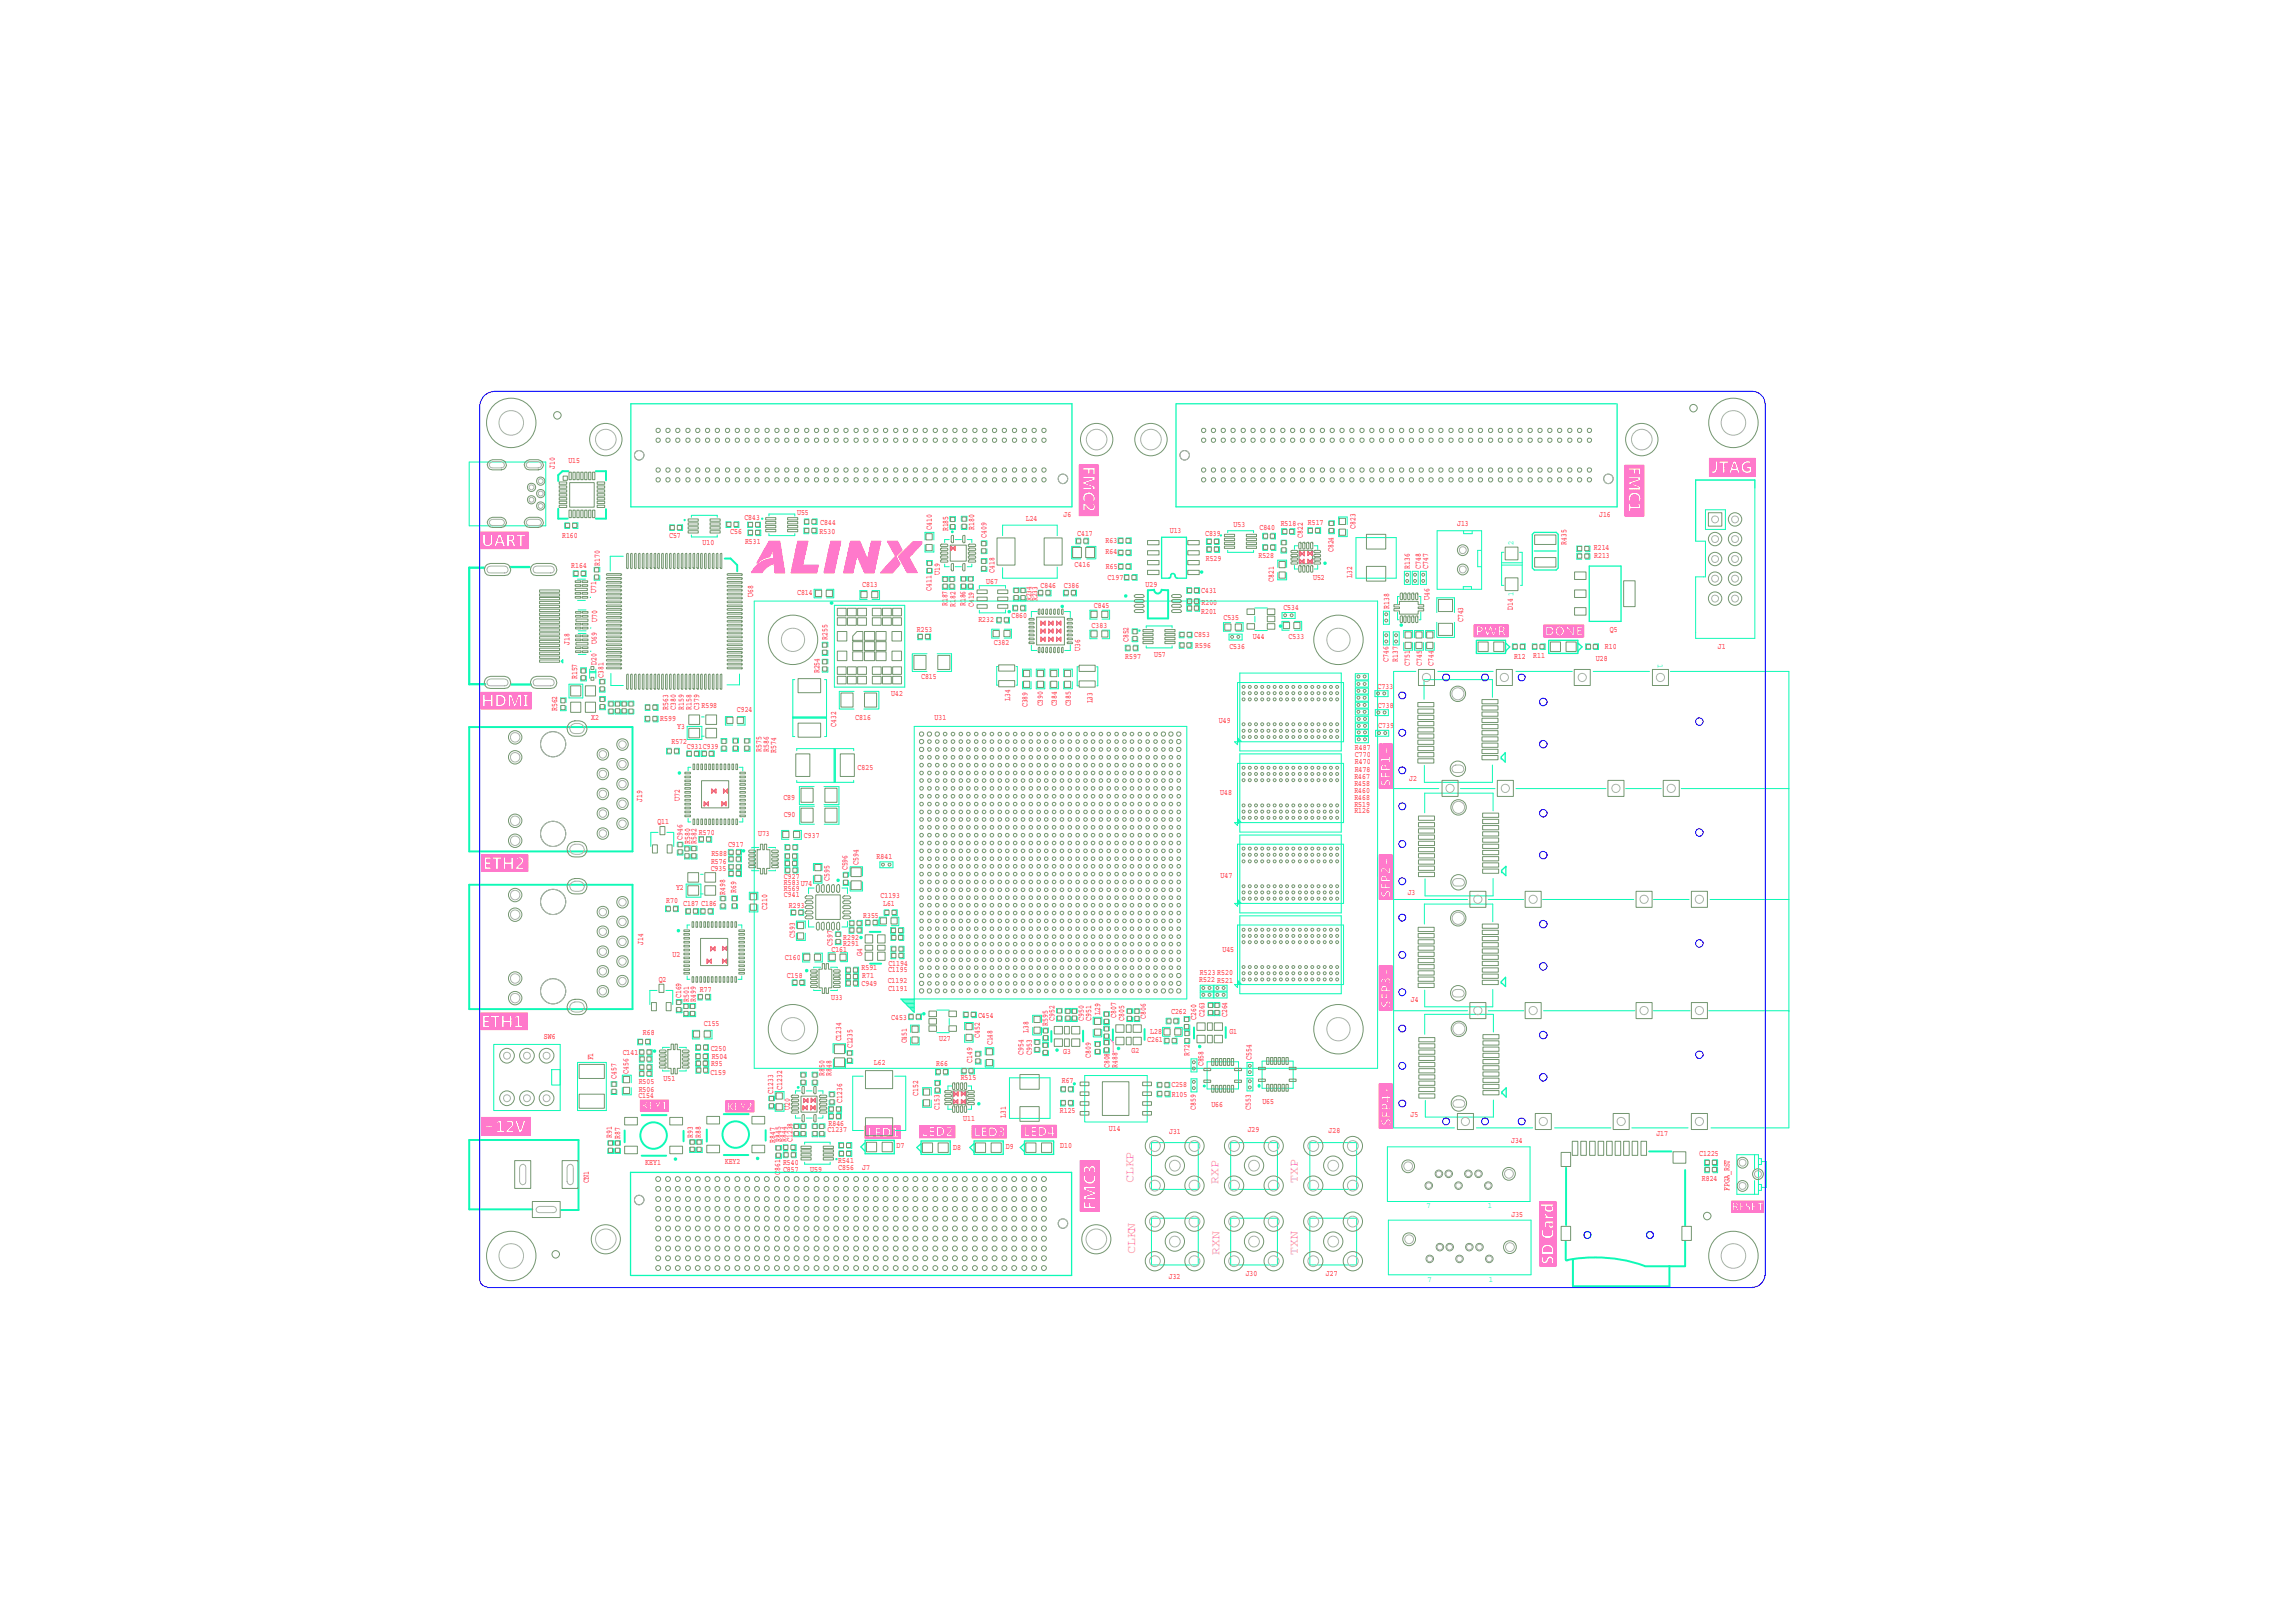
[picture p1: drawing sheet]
<svg xmlns="http://www.w3.org/2000/svg" width="297mm" height="210mm" viewBox="0 0 297 210" stroke-linecap="round" stroke-linejoin="round" font-family="sans-serif">
<defs><g id="words">
<g font-size="1.6" fill="#ff79cb">
<text x="146.6" y="153.1" transform="rotate(-90 146.6 153.1)">CLKP</text>
<text x="157.6" y="153.1" transform="rotate(-90 157.6 153.1)">RXP</text>
<text x="167.9" y="153.1" transform="rotate(-90 167.9 153.1)">TXP</text>
<text x="146.9" y="162.3" transform="rotate(-90 146.9 162.3)">CLKN</text>
<text x="157.8" y="162.4" transform="rotate(-90 157.8 162.4)">RXN</text>
<text x="167.9" y="162.3" transform="rotate(-90 167.9 162.3)">TXN</text>
</g>
<g font-size="1.1" fill="#f00">
<text x="73.5" y="59.9">U15</text>
<text x="71.8" y="60.7" transform="rotate(-90 71.8 60.7)">J10</text>
<text x="72.7" y="69.6">R160</text>
<text x="86.6" y="69.6">C57</text>
<text x="90.9" y="70.5">U10</text>
<text x="94.5" y="69.1">C56</text>
<text x="96.3" y="67.2">C843</text>
<text x="96.4" y="70.4">R531</text>
<text x="103.1" y="66.6">U55</text>
<text x="106" y="69">R530</text>
<text x="106.1" y="67.9">C844</text>
<text x="120.6" y="68.5" transform="rotate(-90 120.6 68.5)">C410</text>
<text x="122.7" y="68.7" transform="rotate(-90 122.7 68.7)">R185</text>
<text x="126" y="68.6" transform="rotate(-90 126 68.6)">R180</text>
<text x="127.6" y="69.6" transform="rotate(-90 127.6 69.6)">C409</text>
<text x="132.7" y="67.4">L24</text>
<text x="137.6" y="66.8">J6</text>
<text x="139.4" y="69.3">C417</text>
<text x="143" y="71.7">R64</text>
<text x="143" y="70.2">R63</text>
<text x="151.3" y="69">U13</text>
<text x="155.9" y="69.3">C839</text>
<text x="159.6" y="68.2">U53</text>
<text x="162.9" y="68.5">C840</text>
<text x="165.7" y="68.1">R518</text>
<text x="168.6" y="69.6" transform="rotate(-90 168.6 69.6)">C822</text>
<text x="169.2" y="67.9">R517</text>
<text x="172.5" y="71.5" transform="rotate(-90 172.5 71.5)">C824</text>
<text x="175.4" y="68.5" transform="rotate(-90 175.4 68.5)">C823</text>
<text x="188.5" y="68.1">J13</text>
<text x="202.6" y="70.5" transform="rotate(-90 202.6 70.5)">R435</text>
<text x="206.2" y="71.2">R214</text>
<text x="206.9" y="66.9">J16</text>
<text x="73.9" y="73.4">R164</text>
<text x="77.1" y="76.7" transform="rotate(-90 77.1 76.7)">U71</text>
<text x="77.6" y="73.2" transform="rotate(-90 77.6 73.2)">R170</text>
<text x="97.4" y="77.2" transform="rotate(-90 97.4 77.2)">U68</text>
<text x="103.1" y="77">C814</text>
<text x="111.5" y="75.9">C813</text>
<text x="120.5" y="76.4" transform="rotate(-90 120.5 76.4)">C411</text>
<text x="121.6" y="74.4" transform="rotate(-90 121.6 74.4)">U19</text>
<text x="127.6" y="75.6">U67</text>
<text x="128.6" y="74.1" transform="rotate(-90 128.6 74.1)">C418</text>
<text x="133.4" y="77.8" transform="rotate(-90 133.4 77.8)">R234</text>
<text x="134.2" y="77.8" transform="rotate(-90 134.2 77.8)">R233</text>
<text x="134.6" y="76.1">C846</text>
<text x="137.6" y="76.1">C386</text>
<text x="139" y="73.4">C416</text>
<text x="143.1" y="73.6">R65</text>
<text x="143.3" y="75.1">C197</text>
<text x="148.2" y="75.9">U29</text>
<text x="155.4" y="76.7">C431</text>
<text x="156" y="72.6">R529</text>
<text x="162.8" y="72.1">R528</text>
<text x="164.8" y="75.3" transform="rotate(-90 164.8 75.3)">C821</text>
<text x="169.9" y="75.1">U52</text>
<text x="174.9" y="74.7" transform="rotate(-90 174.9 74.7)">L32</text>
<text x="182.4" y="73.6" transform="rotate(-90 182.4 73.6)">R136</text>
<text x="183.8" y="73.6" transform="rotate(-90 183.8 73.6)">C748</text>
<text x="184.8" y="73.6" transform="rotate(-90 184.8 73.6)">C747</text>
<text x="185" y="77.6" transform="rotate(-90 185 77.6)">U46</text>
<text x="206.2" y="72.2">R213</text>
<text x="73.7" y="83.4" transform="rotate(-90 73.7 83.4)">J18</text>
<text x="77.2" y="83.3" transform="rotate(-90 77.2 83.3)">U69</text>
<text x="77.3" y="80.5" transform="rotate(-90 77.3 80.5)">U70</text>
<text x="107.1" y="82.8" transform="rotate(-90 107.1 82.8)">R255</text>
<text x="118.6" y="81.7">R253</text>
<text x="122.6" y="78.4" transform="rotate(-90 122.6 78.4)">R187</text>
<text x="123.6" y="78.5" transform="rotate(-90 123.6 78.5)">R182</text>
<text x="124.9" y="78.4" transform="rotate(-90 124.9 78.4)">R186</text>
<text x="126" y="78.6" transform="rotate(-90 126 78.6)">C419</text>
<text x="126.6" y="80.5">R232</text>
<text x="128.6" y="83.4">C382</text>
<text x="130.8" y="79.9">C860</text>
<text x="141.2" y="81.2">C383</text>
<text x="141.5" y="78.7">C845</text>
<text x="146" y="83.1" transform="rotate(-90 146 83.1)">C852</text>
<text x="154.5" y="82.4">C853</text>
<text x="154.6" y="83.8">R596</text>
<text x="155.4" y="79.4">R201</text>
<text x="155.4" y="78.2">R200</text>
<text x="158.3" y="80.2">C535</text>
<text x="159" y="84">C536</text>
<text x="162.1" y="82.7">U44</text>
<text x="166" y="78.9">C534</text>
<text x="166.7" y="82.7">C533</text>
<text x="179.7" y="78.7" transform="rotate(-90 179.7 78.7)">R138</text>
<text x="189.3" y="80.5" transform="rotate(-90 189.3 80.5)">C743</text>
<text x="195.7" y="79" transform="rotate(-90 195.7 79)">D14</text>
<text x="207.6" y="84">R10</text>
<text x="208.3" y="81.8">Q5</text>
<text x="222.2" y="83.9">J1</text>
<text x="74.7" y="87.9" transform="rotate(-90 74.7 87.9)">R157</text>
<text x="77.2" y="86" transform="rotate(-90 77.2 86)">D20</text>
<text x="78.1" y="87.7" transform="rotate(-90 78.1 87.7)">C381</text>
<text x="106" y="87.1" transform="rotate(-90 106 87.1)">R254</text>
<text x="119.2" y="87.8">C815</text>
<text x="139.7" y="84.2" transform="rotate(-90 139.7 84.2)">U36</text>
<text x="145.6" y="85.2">R597</text>
<text x="149.3" y="85">U57</text>
<text x="178.2" y="89.2">C733</text>
<text x="179.6" y="85.6" transform="rotate(-90 179.6 85.6)">C746</text>
<text x="180.8" y="85.6" transform="rotate(-90 180.8 85.6)">R137</text>
<text x="182.4" y="86.1" transform="rotate(-90 182.4 86.1)">C751</text>
<text x="183.9" y="86.1" transform="rotate(-90 183.9 86.1)">C745</text>
<text x="185.5" y="86.2" transform="rotate(-90 185.5 86.2)">C744</text>
<text x="195.9" y="85.3">R12</text>
<text x="198.4" y="85.2">R11</text>
<text x="206.5" y="85.6">U28</text>
<text x="72.1" y="92" transform="rotate(-90 72.1 92)">R562</text>
<text x="76.5" y="93.1">X2</text>
<text x="85.4" y="93.3">R599</text>
<text x="86.4" y="91.9" transform="rotate(-90 86.4 91.9)">R563</text>
<text x="87.4" y="91.9" transform="rotate(-90 87.4 91.9)">C380</text>
<text x="87.6" y="94.3">Y3</text>
<text x="88.5" y="91.8" transform="rotate(-90 88.5 91.8)">R159</text>
<text x="89.4" y="91.9" transform="rotate(-90 89.4 91.9)">R158</text>
<text x="90.5" y="91.9" transform="rotate(-90 90.5 91.9)">C379</text>
<text x="90.8" y="91.6">R598</text>
<text x="95.3" y="92.1">C924</text>
<text x="108.2" y="94.1" transform="rotate(-90 108.2 94.1)">C432</text>
<text x="110.7" y="93.1">C816</text>
<text x="115.3" y="90.1">U42</text>
<text x="120.9" y="93.2">U31</text>
<text x="130.7" y="90.7" transform="rotate(-90 130.7 90.7)">L34</text>
<text x="132.9" y="91.5" transform="rotate(-90 132.9 91.5)">C389</text>
<text x="134.9" y="91.4" transform="rotate(-90 134.9 91.4)">C390</text>
<text x="136.7" y="91.4" transform="rotate(-90 136.7 91.4)">C384</text>
<text x="138.6" y="91.4" transform="rotate(-90 138.6 91.4)">C385</text>
<text x="141.3" y="91" transform="rotate(-90 141.3 91)">L33</text>
<text x="157.7" y="93.6">U49</text>
<text x="178.3" y="91.7">C738</text>
<text x="178.3" y="94.2">C739</text>
<text x="86.9" y="96.3">R572</text>
<text x="88.9" y="96.9">C931C939</text>
<text x="98.5" y="97.3" transform="rotate(-90 98.5 97.3)">R575</text>
<text x="99.5" y="97.3" transform="rotate(-90 99.5 97.3)">R586</text>
<text x="100.4" y="97.4" transform="rotate(-90 100.4 97.4)">R574</text>
<text x="111" y="99.6">C825</text>
<text x="175.2" y="100.8">R467</text>
<text x="175.2" y="101.7">R458</text>
<text x="175.3" y="99.8">R478</text>
<text x="175.3" y="98">C770</text>
<text x="175.3" y="98.9">R470</text>
<text x="175.3" y="97.1">R487</text>
<text x="182.3" y="101">J2</text>
<text x="83.1" y="103.8" transform="rotate(-90 83.1 103.8)">J19</text>
<text x="85" y="106.6">Q11</text>
<text x="88" y="103.7" transform="rotate(-90 88 103.7)">U72</text>
<text x="90.4" y="108">R570</text>
<text x="101.3" y="103.5">C89</text>
<text x="101.4" y="105.7">C90</text>
<text x="157.9" y="102.9">U48</text>
<text x="175.2" y="103.5">R468</text>
<text x="175.2" y="104.4">R519</text>
<text x="175.2" y="105.2">R126</text>
<text x="175.2" y="102.7">R460</text>
<text x="88.3" y="108.7" transform="rotate(-90 88.3 108.7)">C946</text>
<text x="89.3" y="109.2" transform="rotate(-90 89.3 109.2)">R580</text>
<text x="90.1" y="109.2" transform="rotate(-90 90.1 109.2)">R582</text>
<text x="91.9" y="112.7">C935</text>
<text x="92" y="111.8">R576</text>
<text x="92" y="110.7">R588</text>
<text x="94.2" y="109.6">C917</text>
<text x="98.1" y="108.2">U73</text>
<text x="101.4" y="113.7">C927</text>
<text x="104" y="108.4">C937</text>
<text x="109.6" y="112.6" transform="rotate(-90 109.6 112.6)">C596</text>
<text x="111.1" y="111.9" transform="rotate(-90 111.1 111.9)">C594</text>
<text x="113.4" y="111.1">R841</text>
<text x="157.9" y="113.6">U47</text>
<text x="86.2" y="116.8">R70</text>
<text x="87.5" y="115.1">Y2</text>
<text x="88.4" y="117.3">C187 C186</text>
<text x="93.8" y="115.7" transform="rotate(-90 93.8 115.7)">R498</text>
<text x="95.2" y="115.6" transform="rotate(-90 95.2 115.6)">R69</text>
<text x="99.3" y="117.7" transform="rotate(-90 99.3 117.7)">C210</text>
<text x="101.4" y="116.1">C941</text>
<text x="101.4" y="114.5">R583U74</text>
<text x="101.4" y="115.3">R569</text>
<text x="102.1" y="117.5">R293</text>
<text x="107.3" y="114" transform="rotate(-90 107.3 114)">C595</text>
<text x="111.7" y="118.7">R355</text>
<text x="113.9" y="116.2">C1193</text>
<text x="114.3" y="117.2">L61</text>
<text x="182.1" y="115.7">J3</text>
<text x="83.2" y="122.3" transform="rotate(-90 83.2 122.3)">J14</text>
<text x="87" y="123.9">U2</text>
<text x="101.6" y="124.2">C160</text>
<text x="102.8" y="121.3" transform="rotate(-90 102.8 121.3)">C593</text>
<text x="107.6" y="123.1">C161</text>
<text x="107.7" y="122.3" transform="rotate(-90 107.7 122.3)">C597</text>
<text x="109.1" y="121.6">R292</text>
<text x="109.1" y="122.3">R291</text>
<text x="111.5" y="125.6">R591</text>
<text x="111.5" y="123.7" transform="rotate(-90 111.5 123.7)">G4</text>
<text x="114.9" y="125.8">C1195</text>
<text x="114.9" y="125">C1194</text>
<text x="158.2" y="123.2">U45</text>
<text x="85.2" y="127">Q2</text>
<text x="88.1" y="129.2" transform="rotate(-90 88.1 129.2)">C169</text>
<text x="89.1" y="129.6" transform="rotate(-90 89.1 129.6)">R501</text>
<text x="90" y="129.7" transform="rotate(-90 90 129.7)">R499</text>
<text x="90.5" y="128.4">R77</text>
<text x="101.8" y="126.6">C158</text>
<text x="107.5" y="129.4">U33</text>
<text x="111.5" y="127.5">C949</text>
<text x="111.5" y="126.6">R71</text>
<text x="114.8" y="127.2">C1192</text>
<text x="114.9" y="128.2">C1191</text>
<text x="115.3" y="132">C453</text>
<text x="126.5" y="131.7">C454</text>
<text x="142.3" y="131.3" transform="rotate(-90 142.3 131.3)">L29</text>
<text x="144.4" y="131.7" transform="rotate(-90 144.4 131.7)">C807</text>
<text x="148.2" y="131.8" transform="rotate(-90 148.2 131.8)">C806</text>
<text x="151.5" y="131.2">C262</text>
<text x="154.8" y="131.9" transform="rotate(-90 154.8 131.9)">C260</text>
<text x="155.1" y="127.1">R522 R521</text>
<text x="155.2" y="126.1">R523 R520</text>
<text x="155.8" y="131.6" transform="rotate(-90 155.8 131.6)">C263</text>
<text x="158.7" y="131.6" transform="rotate(-90 158.7 131.6)">C264</text>
<text x="182.5" y="129.7">J4</text>
<text x="70.4" y="134.4">SW6</text>
<text x="76.7" y="137.2" transform="rotate(-90 76.7 137.2)">F1</text>
<text x="80.6" y="136.5">C141</text>
<text x="83.2" y="133.9">R68</text>
<text x="91.1" y="132.7">C155</text>
<text x="91.9" y="135.9">C250</text>
<text x="92" y="137.9">R95</text>
<text x="92.1" y="137.1">R504</text>
<text x="108.8" y="134.7" transform="rotate(-90 108.8 134.7)">C1234</text>
<text x="110.3" y="135.6" transform="rotate(-90 110.3 135.6)">C1235</text>
<text x="113.1" y="137.8">L62</text>
<text x="117.3" y="135" transform="rotate(-90 117.3 135)">C451</text>
<text x="121.1" y="137.9">R66</text>
<text x="121.5" y="134.7">U27</text>
<text x="125.8" y="137.5" transform="rotate(-90 125.8 137.5)">C149</text>
<text x="126.7" y="134.3" transform="rotate(-90 126.7 134.3)">C452</text>
<text x="128.4" y="135.3" transform="rotate(-90 128.4 135.3)">C148</text>
<text x="132.4" y="136.5" transform="rotate(-90 132.4 136.5)">C954</text>
<text x="133.1" y="133.6" transform="rotate(-90 133.1 133.6)">L38</text>
<text x="133.5" y="136.5" transform="rotate(-90 133.5 136.5)">C953</text>
<text x="135.5" y="132.8" transform="rotate(-90 135.5 132.8)">R595</text>
<text x="136.4" y="132.1" transform="rotate(-90 136.4 132.1)">C952</text>
<text x="137.5" y="136.3">G3</text>
<text x="140.2" y="132" transform="rotate(-90 140.2 132)">C950</text>
<text x="141.1" y="136.9" transform="rotate(-90 141.1 136.9)">C809</text>
<text x="141.2" y="132.1" transform="rotate(-90 141.2 132.1)">C951</text>
<text x="145.5" y="132" transform="rotate(-90 145.5 132)">C805</text>
<text x="146.4" y="136.2">G2</text>
<text x="148.4" y="134.8">C261</text>
<text x="148.8" y="133.7">L28</text>
<text x="153.9" y="136.6" transform="rotate(-90 153.9 136.6)">R72</text>
<text x="155.7" y="138" transform="rotate(-90 155.7 138)">C858</text>
<text x="159" y="133.8">G1</text>
<text x="161.9" y="137.2" transform="rotate(-90 161.9 137.2)">C554</text>
<text x="79.8" y="139.6" transform="rotate(-90 79.8 139.6)">C457</text>
<text x="81.3" y="138.9" transform="rotate(-90 81.3 138.9)">C456</text>
<text x="82.6" y="142.1">C154</text>
<text x="82.6" y="140.3">R505</text>
<text x="82.6" y="141.2">R506</text>
<text x="85.8" y="139.9">U51</text>
<text x="91.9" y="139.1">C159</text>
<text x="100" y="141.6" transform="rotate(-90 100 141.6)">C1233</text>
<text x="101.2" y="141" transform="rotate(-90 101.2 141)">C1232</text>
<text x="102.2" y="143.6" transform="rotate(-90 102.2 143.6)">U20</text>
<text x="106.7" y="139.2" transform="rotate(-90 106.7 139.2)">R850</text>
<text x="107.6" y="139.2" transform="rotate(-90 107.6 139.2)">R848</text>
<text x="109" y="142.7" transform="rotate(-90 109 142.7)">C1236</text>
<text x="118.8" y="141.8" transform="rotate(-90 118.8 141.8)">C152</text>
<text x="121.5" y="143.6" transform="rotate(-90 121.5 143.6)">C153</text>
<text x="124.3" y="139.7">R515</text>
<text x="137.1" y="144">R125</text>
<text x="137.4" y="140.2">R67</text>
<text x="143.5" y="138.2" transform="rotate(-90 143.5 138.2)">C808</text>
<text x="144.6" y="138.1" transform="rotate(-90 144.6 138.1)">R488</text>
<text x="151.5" y="140.7">C258</text>
<text x="151.6" y="142">R105</text>
<text x="154.7" y="143.6" transform="rotate(-90 154.7 143.6)">C859</text>
<text x="156.7" y="143.2">U66</text>
<text x="161.8" y="143.6" transform="rotate(-90 161.8 143.6)">C553</text>
<text x="163.3" y="142.9">U65</text>
<text x="79.2" y="147.3" transform="rotate(-90 79.2 147.3)">R91</text>
<text x="80.2" y="147.3" transform="rotate(-90 80.2 147.3)">R87</text>
<text x="89.6" y="147.2" transform="rotate(-90 89.6 147.2)">R93</text>
<text x="90.7" y="147.2" transform="rotate(-90 90.7 147.2)">R88</text>
<text x="100.3" y="147.8" transform="rotate(-90 100.3 147.8)">R847</text>
<text x="101" y="147.8" transform="rotate(-90 101 147.8)">R845</text>
<text x="101.8" y="147.8" transform="rotate(-90 101.8 147.8)">R844</text>
<text x="102.5" y="147.8" transform="rotate(-90 102.5 147.8)">C1238</text>
<text x="107.1" y="146.5">C1237</text>
<text x="107.2" y="145.6">R846</text>
<text x="116" y="148.6">D7</text>
<text x="123.3" y="148.8">D8</text>
<text x="124.6" y="145.1">U11</text>
<text x="130.1" y="144.6" transform="rotate(-90 130.1 144.6)">L31</text>
<text x="130.1" y="148.6">D9</text>
<text x="137.2" y="148.5">D10</text>
<text x="143.5" y="146.3">U14</text>
<text x="151.3" y="146.7">J31</text>
<text x="161.4" y="146.5">J29</text>
<text x="171.9" y="146.6">J28</text>
<text x="182.5" y="144.5">J5</text>
<text x="195.5" y="147.9">J34</text>
<text x="214.3" y="147">J17</text>
<text x="219.8" y="149.6">C1225</text>
<text x="76.2" y="153" transform="rotate(-90 76.2 153)">CN1</text>
<text x="83.5" y="150.7">KEY1</text>
<text x="93.8" y="150.5">KEY2</text>
<text x="100.9" y="152" transform="rotate(-90 100.9 152)">C861</text>
<text x="101.3" y="150.7">R540</text>
<text x="101.3" y="151.6">C857</text>
<text x="104.8" y="151.6">U59</text>
<text x="108.5" y="150.5">R541</text>
<text x="108.5" y="151.4">C856</text>
<text x="111.5" y="151.4">J7</text>
<text x="220.2" y="152.8">R824</text>
<text x="223.7" y="154.1" transform="rotate(-90 223.7 154.1)">FPGA_RST</text>
<text x="195.5" y="157.4">J35</text>
<text x="151.2" y="165.4">J32</text>
<text x="161.2" y="165.1">J30</text>
<text x="171.5" y="165.1">J27</text>
</g>
<g font-size="1.1" fill="#0ef9b6">
<text x="195.8" y="70.5" transform="rotate(-90 195.8 70.5)">2</text>
<text x="195.8" y="77.1" transform="rotate(-90 195.8 77.1)">1</text>
<text x="214.5" y="85.9" transform="rotate(90 214.5 85.9)">1</text>
<text x="184.6" y="156.3">7</text>
<text x="192.5" y="156.3">1</text>
<text x="184.7" y="165.8">7</text>
<text x="192.6" y="165.8">1</text>
</g>
</g></defs>
<g fill="none" stroke="#ff79cb" stroke-width=".13">
<path d="M221.1 59.9h.8M221.1 59.8h.8M221.1 59.7h.8M221.1 59.6h4.8M221.1 60h.8M221.1 59.6h6M221.1 59.5h6M221.1 59.4h6M221.1 59.3h6M222.2 59.9h.6M222.2 59.9h.2M222.2 59.8h.2"/>
<path d="M222.2 59.7h.2M222.2 60h.6M223.2 59.9h.9M223.2 60h.9M223.6 59.9h.6M223.6 59.8h.6M223.6 59.7h.6M224.4 60h.1M224.6 59.7h1M224.6 59.7h1.1M224.7 59.9h.7M224.7 59.9h.8"/>
<path d="M224.7 59.8h.8M224.7 59.8h.9M224.7 60h.7M225.8 60h.7M225.9 59.9h.5M226 59.9h.3M226.3 59.6h.8M226.5 59.7h.6M226.5 59.9h.6M226.5 59.8h.6M226.5 60h.6M62.1 70.7h6.2"/>
<path d="M62.1 70.8h6.2M62.1 70.9h6.2M62.1 71h6.2M62.1 70.1h.3M62.1 70.2h.3M62.1 70.3h.4M62.1 70.4h.4M62.1 70.5h.5M62.1 70.6h.5M62.1 70.6h.6M62.1 70.7h.7M62.1 70.7h.8"/>
<path d="M62.1 70h.3M62.1 69.2h.3M62.1 69.3h.3M62.1 69.4h.3M62.1 69.1h6.2M62.1 69.5h.3M62.1 69.6h.3M62.1 69.7h.3M62.1 69.8h.3M62.1 69.9h.3M62.1 69h6.2M62.1 68.8h6.2"/>
<path d="M62.1 68.9h6.2M62.8 70.1h.6M62.8 70.2h.6M62.8 70.3h.6M62.8 70h.6M62.8 69.2h.6M62.8 69.3h.6M62.8 69.4h.6M62.8 69.5h.6M62.8 69.6h.6M62.8 69.7h.6M62.8 69.8h.6"/>
<path d="M62.8 69.9h.6M62.9 70.3h.5M62.9 70.4h.4M63 70.4h.2M63.3 70.7h5M63.4 70.7h.5M63.5 70.6h.4M63.6 70.5h.4M63.6 70.6h.3M63.7 70.4h.3M63.7 70.5h.3M63.7 70.3h.3"/>
<path d="M63.8 70.1h.3M63.8 70h.3M63.8 70.2h.2M63.8 69.2h.6M63.8 69.3h.6M63.8 69.4h.5M63.8 69.5h.5M63.8 69.6h.5M63.8 69.7h.5M63.8 69.8h.4M63.8 69.9h.4M64.3 70.6h.7"/>
<path d="M64.3 70.7h.7M64.3 70.4h.6M64.3 70.5h.6M64.3 70.5h.7M64.4 70.1h.4M64.4 70h.4M64.5 70h.3M64.5 69.8h.3M64.5 69.9h.3M64.6 69.6h.1M64.6 69.7h.1M64.6 69.8h.1"/>
<path d="M64.6 69.5h.1M64.9 69.2h.6M64.9 69.3h.6M64.9 69.4h.6M65 69.5h.5M65 69.6h.5M65.1 69.7h.4M65.1 69.8h.4M65.1 69.9h.4M65.1 70h.4M65.2 70.1h.3M65.2 70h.3"/>
<path d="M65.2 70.2h.3M65.3 70.3h.2M65.3 70.4h.2M65.4 70.5h.1M65.4 70.6h.1M65.4 70.7h.2M65.9 70.7h.5M65.9 70.1h.1M65.9 70.1h.2M65.9 70.1h.3M65.9 70.2h.3M65.9 70.3h.3"/>
<path d="M65.9 70.4h.3M65.9 70.4h.4M65.9 70.5h.4M65.9 70.6h.4M65.9 69.4h.3M65.9 69.5h.3M65.9 69.5h.4M65.9 69.6h.4M65.9 69.7h.3M65.9 69.8h.3M65.9 69.8h.2M66.4 69.2h.4"/>
<path d="M66.4 70h.8M66.4 69.9h.8M66.5 69.9h.7M66.5 70.1h.7M66.5 69.2h.3M66.5 69.3h.3M66.5 70.2h.7M66.5 69.8h.7M66.6 70.2h.6M66.6 70.3h.6M66.6 69.3h.2M66.6 69.8h.6"/>
<path d="M66.6 70.4h.6M66.6 69.4h.6M66.6 69.5h.6M66.6 69.6h.6M66.6 69.7h.6M66.7 70.4h.5M66.7 70.5h.5M66.7 70.6h.5M66.7 70.7h.5M67.6 70.1h.7M67.6 70.2h.7M67.6 70.3h.7"/>
<path d="M67.6 70.4h.7M67.6 70.5h.7M67.6 70.6h.7M67.6 70.7h.7M67.6 70h.7M67.6 69.4h.7M67.6 69.5h.7M67.6 69.6h.7M67.6 69.7h.7M67.6 69.8h.7M67.6 69.9h.7M68 69.2h.3"/>
<path d="M68 69.3h.3M68.3 69.2h-.3M68.3 69.4h-.7M97.2 74h1.4M97.2 74.1h1.4M97.3 74h1.4M97.3 73.9h1.4M97.4 73.8h1.4M97.4 73.9h1.3M97.4 73.7h1.5M97.4 73.7h1.4M97.5 73.6h1.5"/>
<path d="M97.5 73.7h1.4M97.6 73.5h1.5M97.6 73.4h1.5M97.7 73.4h1.5M97.7 73.4h1.6M97.7 73.3h1.6M97.8 73.3h1.6M97.8 73.2h1.6M97.9 73.2h1.6M97.9 73.2h1.7M98 72.8h.1M98 72.7h.1"/>
<path d="M98 73.1h1.6M98 72.6h.3M98 72.6h.2M98 72.7h.2M98 73.1h1.8M98.1 72.5h.3M98.1 72.6h.2M98.1 73h1.8M98.1 73h1.7M98.1 72.5h.4M98.2 72.4h.4M98.2 72.4h.3"/>
<path d="M98.2 72.9h1.8M98.2 72.3h.5M98.3 72.3h.5M98.3 72.1h.9M98.3 72.2h.7M98.3 72.9h1.7M98.3 72.1h1.2M98.3 72.1h1.1M98.3 72.8h1.7M98.4 72h1.2M98.4 71.9h1.2M98.4 72.8h1.6"/>
<path d="M98.5 71.9h1.1M98.5 72.7h1.5M98.5 71.8h1.2M98.5 71.7h1.2M98.5 72.7h1.4M98.6 71.6h1.2M98.6 71.7h1.1M98.6 72.6h1.3M98.7 71.5h1.1M98.7 72.6h1.2M98.7 71.4h1.2M98.8 71.3h1.1"/>
<path d="M98.8 71.2h1.1M98.8 72.5h1.1M98.8 72.6h1.1M98.8 71.2h1.2M98.9 71.1h1.1M98.9 71h2.1M98.9 71.1h2.1M99 71h2M99 72.5h.9M99 70.9h2M99.1 70.8h1.9M99.1 70.7h1.9"/>
<path d="M99.1 72.4h.8M99.2 70.6h1.8M99.2 72.4h.7M99.2 70.5h1.8M99.3 70.4h1.6M99.3 70.5h1.6M99.3 70.3h1.6M99.4 70.3h1.5M99.4 72.3h.5M99.4 70.2h1.5M99.4 70.1h1.5M99.5 70.1h1.4"/>
<path d="M99.5 70h1.4M99.6 72.3h.3M99.6 71.8h-1.1M99.7 72.3h.2M100 71.1h1M100 71.2h1M100 71.2h1.1M100 71.3h1.1M100 71.4h1.1M100 71.5h1.1M100 71.6h1.1M100 71.7h1.1"/>
<path d="M100.1 71.8h1M100.1 71.9h1.1M100.1 72h1.1M100.1 72.1h1.1M100.1 72.2h1.1M100.1 72.3h1.1M100.1 72.4h1.2M100.1 72.5h1.2M100.1 72.6h1.2M100.2 73h1.1M100.2 73.1h1.1M100.2 73.2h1.2"/>
<path d="M100.2 72.6h1.1M100.2 72.7h1.1M100.2 72.8h1.1M100.2 72.9h1.1M100.2 73.3h1.2M100.2 73.4h1.2M100.2 73.5h1.2M100.2 74h1.3M100.2 73.6h1.2M100.2 73.6h1.3M100.2 73.7h1.3M100.2 73.8h1.3"/>
<path d="M100.2 73.9h1.3M100.3 74.1h1.2M101.3 73h-1.1M102.4 74h3.3M102.4 74.1h3.3M102.4 73.8h3.3M102.4 73.9h3.3M102.4 73.6h3.3M102.4 73.7h3.3M102.5 73.4h3.3M102.5 73.5h3.3M102.5 73.6h3.3"/>
<path d="M102.5 73.3h3.3M102.6 73h1.3M102.6 73h1.2M102.6 73.1h1.2M102.6 73.1h3.3M102.6 73.2h3.3M102.6 72.8h1.3M102.6 72.9h1.3M102.7 72.6h1.3M102.7 72.7h1.2M102.7 72.4h1.3M102.7 72.5h1.3"/>
<path d="M102.7 72.2h1.4M102.7 72.3h1.4M102.7 72.3h1.3M102.8 72.1h1.3M102.8 72.2h1.3M102.8 71.8h1.3M102.8 71.9h1.3M102.8 72h1.3M102.9 71.5h1.3M102.9 71.6h1.3M102.9 71.7h1.2M102.9 71.8h1.2"/>
<path d="M103 71.2h1.3M103 71.3h1.3M103 71.3h1.2M103 71.4h1.2M103 71h1.3M103 71.1h1.3M103 70.8h1.3M103 70.9h1.3M103.1 70.6h1.3M103.1 70.7h1.3M103.1 70.4h1.3M103.1 70.5h1.3"/>
<path d="M103.2 70.2h1.2M103.2 70.3h1.2M103.2 70.4h1.2M103.2 70.1h1.3M103.2 70.2h1.3M103.2 70h1.3M106.6 73.8h1.3M106.6 73.9h1.3M106.6 74h1.3M106.6 74.1h1.3M106.7 73.8h1.3M106.7 73.5h1.3"/>
<path d="M106.7 73.6h1.3M106.7 73.7h1.3M106.8 73.3h1.3M106.8 73.4h1.3M106.8 73.4h1.2M106.8 73.1h1.3M106.8 73.2h1.3M106.8 72.9h1.4M106.8 72.9h1.3M106.8 73h1.3M106.9 72.8h1.3M106.9 72.9h1.3"/>
<path d="M106.9 72.7h1.3M106.9 72.5h1.3M106.9 72.6h1.3M107 72.3h1.3M107 72.4h1.2M107 72.5h1.2M107 72.1h1.3M107 72.2h1.3M107.1 72h1.3M107.1 72h1.2M107.1 71.7h1.3M107.1 71.8h1.3"/>
<path d="M107.1 71.9h1.3M107.1 71.5h1.4M107.1 71.6h1.4M107.2 71.3h1.3M107.2 71.4h1.3M107.2 71.1h1.3M107.2 71.2h1.3M107.3 70.9h1.3M107.3 71h1.3M107.3 71.1h1.2M107.3 70.7h1.3M107.3 70.8h1.3"/>
<path d="M107.4 70.5h1.3M107.4 70.6h1.3M107.4 70.7h1.3M107.4 70.4h1.3M107.4 70.2h1.4M107.4 70.2h1.3M107.4 70.3h1.3M107.5 70.1h1.3M107.5 70h1.3M109.2 73.9h1.2M109.2 74h1.2M109.2 74.1h1.2"/>
<path d="M109.2 74.1h1.1M109.2 73.7h1.2M109.2 73.8h1.2M109.3 73.5h1.2M109.3 73.6h1.1M109.3 73.3h1.2M109.3 73.4h1.2M109.3 73.1h1.3M109.3 73.2h1.3M109.3 73.2h1.2M109.4 72.9h1.2M109.4 73h1.2"/>
<path d="M109.4 73.1h1.2M109.4 72.8h1.3M109.4 72.7h1.3M109.5 72.5h1.2M109.5 72.6h1.2M109.5 72.7h1.2M109.5 72.4h1.2M109.6 72.1h1.2M109.6 72.2h1.1M109.6 72.3h1.1M109.6 72h1.2M109.6 71.7h2.4"/>
<path d="M109.6 71.8h2.4M109.6 71.8h1.2M109.6 71.9h1.2M109.7 71.5h2.1M109.7 71.5h2.2M109.7 71.6h2.2M109.7 71.7h2.2M109.7 71.4h2.1M109.8 71.2h1.9M109.8 71.2h2M109.8 71.3h2M109.8 71h1.8"/>
<path d="M109.8 71.1h1.9M109.9 70.8h1.6M109.9 70.9h1.7M109.9 70.6h1.6M109.9 70.7h1.6M109.9 70.3h1.5M109.9 70.4h1.5M109.9 70.5h1.5M109.9 70.6h1.5M110 70.2h1.3M110 70.3h1.3M110 70.1h1.2"/>
<path d="M110 70.1h1.3M110 70h1.2M110.9 71.8h1.1M110.9 71.9h1.1M111 72h1.1M111 72.1h1.1M111 72.2h1.1M111.1 72.3h1.1M111.1 72.4h2.4h-2.3M111.2 72.4h2.3M111.2 72.5h2.2M111.2 72.6h2.2"/>
<path d="M111.2 72.7h2.2M111.3 72.8h2.1M111.3 72.9h2M111.4 72.9h1.9M111.4 73h1.9M111.4 73.1h1.9M111.5 73.2h1.8M111.5 73.2h1.7M111.5 73.3h1.7M111.5 73.4h1.7M111.6 73.5h1.6M111.6 73.6h1.6"/>
<path d="M111.7 73.7h1.5M111.7 73.8h1.4M111.8 73.9h1.3M111.8 74h1.3M111.8 74.1h1.3M111.9 74.1h1.2M112 71.8h-2.4M112.2 72.3h-1.1h2.4h-1.2M112.3 72.1h1.2M112.3 72.2h1.2M112.3 72.3h1.2M112.3 72h1.2"/>
<path d="M112.3 71.9h1.2M112.3 71.8h1.3M112.3 71.9h1.3M112.4 71.5h1.2M112.4 71.6h1.2M112.4 71.7h1.2M112.4 71.8h1.2M112.4 71.4h1.2M112.5 71.2h1.2M112.5 71.3h1.2M112.5 71.4h1.2M112.5 70.9h1.2"/>
<path d="M112.5 71h1.2M112.5 71.1h1.2M112.6 70.8h1.2M112.6 70.9h1.2M112.6 70.6h1.2M112.6 70.7h1.2M112.6 70.4h1.3M112.6 70.5h1.2M112.7 70.2h1.2M112.7 70.3h1.2M112.7 70.1h1.3M112.7 70.1h1.2"/>
<path d="M112.7 70h1.3M113.9 74.1h1.6M113.9 74.1h1.5M114 74h1.5M114 74h1.6M114.1 73.9h1.6M114.2 73.8h1.5M114.2 73.7h1.6M114.2 73.8h1.6M114.3 73.7h1.5M114.3 73.7h1.6M114.3 73.6h1.6"/>
<path d="M114.4 73.6h1.5M114.4 73.5h1.6M114.5 73.4h1.5M114.5 73.5h1.5M114.6 73.4h1.5M114.6 73.3h1.6M114.7 73.2h1.5M114.7 73.3h1.5M114.8 73.2h1.5M114.8 70.1h1.3M114.8 70h1.3M114.8 73.1h1.5"/>
<path d="M114.8 70.1h1.4M114.8 73.1h1.6M114.9 70.2h1.3M114.9 73h1.5M114.9 70.3h1.3M114.9 70.3h1.4M115 72.9h1.4M115 70.4h1.3M115.1 70.5h1.3M115.1 72.8h1.3M115.1 70.6h1.3M115.1 72.7h1.2"/>
<path d="M115.1 72.8h1.2M115.1 70.7h1.3M115.2 70.7h1.3M115.2 70.8h1.3M115.2 72.7h1.1M115.3 72.6h.9M115.3 70.8h1.2M115.3 70.9h1.2M115.3 72.5h.9M115.3 70.9h1.3M115.3 71h1.3M115.4 71h1.2"/>
<path d="M115.4 71.1h1.3M115.4 72.5h.8M115.4 71.2h1.3M115.4 71.2h1.2M115.4 72.4h.7M115.4 72.4h.8M115.5 71.3h1.1M115.5 71.3h1M115.5 72.3h.6M115.6 71.4h.9M115.6 72.3h.5M115.6 72.2h.4"/>
<path d="M115.6 71.5h.8M115.7 71.5h.6M115.7 71.6h.6M115.7 71.6h.5M115.7 71.7h.5M115.7 72.1h.3M115.7 72.2h.3M115.8 71.8h.3M115.8 72.1h.1M115.8 71.8h.2M115.8 71.9h.2M115.8 72h.1"/>
<path d="M115.9 71.9h.1M116.2 72h1.5M116.2 72.1h1.4M116.3 71.9h1.5M116.3 72.1h1.3M116.3 72.2h1.3M116.4 71.8h1.5M116.4 72.2h1.2M116.4 72.3h1.3M116.5 72.4h1.2M116.5 71.8h1.4M116.5 72.4h1.3"/>
<path d="M116.5 72.5h1.3M116.5 71.7h1.5M116.5 72.6h1.4M116.5 71.6h1.6M116.6 72.6h1.3M116.6 72.7h1.3M116.6 71.6h1.5M116.7 72.8h1.2M116.7 72.8h1.3M116.7 71.5h1.4M116.7 72.9h1.3M116.7 71.5h1.5"/>
<path d="M116.8 72.9h1.3M116.8 73h1.3M116.8 71.5h1.4M116.8 73.1h1.3M116.8 71.4h1.5M116.9 71.3h1.4M116.9 73.2h1.3M116.9 71.3h1.5M117 71.2h1.4M117 73.3h1.2M117 71.2h1.5M117 73.4h1.3"/>
<path d="M117.1 71.1h1.5M117.1 73.5h1.3M117.1 73.6h1.3M117.1 73.7h1.3M117.2 73.7h1.3M117.2 71h1.4M117.2 73.8h1.3M117.2 73.8h1.4M117.2 71h1.5M117.3 73.9h1.3M117.3 71h1.4M117.3 74h1.3"/>
<path d="M117.3 70.9h1.4M117.3 74h1.4M117.3 70.9h1.5M117.4 74.1h1.3M117.4 70.8h1.5M117.4 70.8h1.4M117.5 70.7h1.4M117.5 70.7h1.5M117.6 70.7h1.4M117.6 70.6h1.4M117.6 70.6h1.5M117.7 70.5h1.4"/>
<path d="M117.8 70.4h1.4M117.9 70.3h1.3M117.9 70.4h1.3M118 70.2h1.2M118.1 70.1h1.1M139.6 60.2v6.5M139.7 60.2v6.5M139.8 60.2v6.5M139.9 60.2v6.5M140 60.2v6.5M140.1 60.2v6.5M140.1 62.6v.4"/>
<path d="M140.1 63.4v.7M140.1 64.7v.4M140.1 66.1v.6M140.1 60.2v.3M140.1 60.8v.8M140.1 61.9v.5M140.2 62.7v.3M140.2 63.4v.6M140.2 64.9v.2M140.2 66.1v.6M140.2 60.2v.3M140.2 60.8v.8"/>
<path d="M140.2 61.9v.4M140.2 63.4v.5M140.3 62.7v.3M140.3 63.4v.5M140.3 64.9v.2M140.3 66.1v.6M140.3 60.2v.3M140.3 60.8v.8M140.3 61.9v.4M140.3 63.4v.4M140.4 60.2v.3M140.4 60.8v.8"/>
<path d="M140.4 61.9v.4M140.4 62.7v.3M140.4 63.4v.4M140.4 64.3v.3M140.4 64.9v.2M140.4 65.4v1.3M140.4 64.2v.6M140.4 64.9v.3M140.4 65.5v1.2M140.5 60.2v.3M140.5 60.8v.8M140.5 61.9v.3"/>
<path d="M140.5 62.7v.3M140.5 63.4v.4M140.5 64.1v1.1M140.5 65.5v1.2M140.5 62.8v.2M140.5 63.4v.3M140.5 65.6v1.1M140.5 62.5h.1M140.5 64.1v1.2M140.6 60.2v.3M140.6 60.8v.8M140.6 61.9v.3"/>
<path d="M140.6 62.5h.1M140.6 62.8v.2M140.6 63.4v.3M140.6 64.1v1.2M140.6 65.7v1M140.6 62.4v.1M140.6 64.1v1.3M140.7 60.2v.3M140.7 60.8v.8M140.7 61.9v.3M140.7 62.4v.2M140.7 62.8v.2"/>
<path d="M140.7 63.4v.3M140.7 64v1.4M140.7 65.8v.9M140.7 61.9v.2M140.7 63.4v.2M140.8 60.2v.3M140.8 61.3v.3M140.8 61.9v.2M140.8 62.4v.2M140.8 62.9v.1M140.8 63.4v.2M140.8 64v1.5"/>
<path d="M140.8 65.9v.8M140.8 64v1.6M140.9 60.2v.3M140.9 61.3v.3M140.9 61.9v.2M140.9 62.4v.2M140.9 62.9v.1M140.9 63.4v.2M140.9 64v1.6M140.9 66v.7M140.9 62.4v.3M140.9 64v1.7"/>
<path d="M141 60.2v.3M141 61.3v.3M141 61.9v.2M141 62.4v.3M141 62.9v.1M141 63.4v.2M141 64v1.7M141 66v.7M141 60.8v.8M141 62.3v.4M141.1 60.2v.3M141.1 60.8v.8"/>
<path d="M141.1 61.9v.2M141.1 62.3v.4M141.1 62.9v.1M141.1 63.4v.3M141.1 64v1.7M141.1 66v.7M141.1 61.9v.1M141.1 63h.1M141.1 66.1v.6M141.1 64.1v1.7M141.2 60.2v.3M141.2 60.8v.8"/>
<path d="M141.2 61.9v.1M141.2 62.3v.4M141.2 63h.1M141.2 63.4v.3M141.2 64.1v1.7M141.2 66.1v.6M141.3 60.2v.3M141.3 60.8v.8M141.3 61.9v.1M141.3 63h.1M141.3 62.3v.5M141.3 63.4v.4"/>
<path d="M141.3 64.1v1.7M141.3 66.1v.6M141.3 62.2v.6M141.3 64.2v1M141.3 65.2v.6M141.3 64.2v.6M141.3 64.9v.3M141.3 65.2v.5M141.4 60.2v.3M141.4 60.8v.8M141.4 62.2v.6M141.4 63.4v.4"/>
<path d="M141.4 64.3v.4M141.4 64.9v.3M141.4 65.3v.4M141.4 66.1v.6M141.4 61.4v.2M141.4 63.4v.5M141.4 65.4v.2M141.4 66v.7M141.5 62.2v.6M141.5 63.4v.5M141.5 64.9v.3M141.5 66v.7"/>
<path d="M141.5 60.2v.3M141.5 61.4v.2M141.5 62.2v.7M141.5 63.4v.6M141.6 62.1v.8M141.6 63.4v.6M141.6 64.9v.3M141.6 66v.7M141.6 60.2v.3M141.6 61.4v.2M141.6 63.4v.7M141.6 65.9v.8"/>
<path d="M141.6 63.4v.8M141.6 64.8v.6M141.6 65.8v.9M141.7 60.2v6.5M141.8 60.2v6.5M141.9 60.2v6.5M142 60.2v6.5M142.1 60.2v6.5M210.2 60.2v6.6M210.3 60.2v6.6M210.4 60.2v6.6M210.5 60.2v6.6"/>
<path d="M210.6 60.2v6.6M210.7 60.2v6.6M210.7 66.2v.6M210.7 62.7v.4M210.7 63.4v.7M210.7 64.7v.5M210.7 60.2v.3M210.7 60.8v.9M210.7 62v.4M210.8 66.2v.6M210.8 62.7v.4M210.8 63.4v.6"/>
<path d="M210.8 64.9v.3M210.8 60.2v.3M210.8 60.8v.9M210.8 62v.4M210.9 66.2v.6M210.9 62.7v.4M210.9 63.4v.5M210.9 64.9v.3M210.9 60.2v.3M210.9 60.8v.9M210.9 62v.3M210.9 63.4v.4"/>
<path d="M211 65.8v1M211 62.7v.4M211 63.4v.4M211 64.3v.4M211 64.9v.6M211 60.2v.3M211 60.8v.9M211 62v.3M211 64.3v.5M211.1 65.8v1M211.1 64.2v1.3v-1.3M211.1 62.8v.3"/>
<path d="M211.1 63.4v.4M211.1 60.2v.3M211.1 60.8v.9M211.1 62v.3M211.1 64.1v1.4M211.1 62.5h.1M211.2 65.8v1M211.2 62.8v.3M211.2 63.4v.3M211.2 64.1v1.4M211.2 62.5h.1M211.2 60.2v.3"/>
<path d="M211.2 60.8v.9M211.2 62v.2M211.2 62.5v.1M211.3 65.8v1M211.3 62.9v.2M211.3 63.4v.3M211.3 64.1v1.4M211.3 60.2v.3M211.3 60.8v.9M211.3 62v.2M211.3 62.5v.1M211.3 62.4v.2"/>
<path d="M211.4 65.8v1M211.4 62.9v.2M211.4 63.4v.3M211.4 64v1.5M211.4 60.2v.3M211.4 61.3v.4M211.4 62v.1M211.4 62.4v.2M211.5 65.8v1M211.5 60.2v.3M211.5 61.3v.4M211.5 62v.1"/>
<path d="M211.5 62.4v.3M211.5 62.9v.2M211.5 63.4v.3M211.5 64v1.5M211.6 65.8v1M211.6 60.2v.3M211.6 61.3v.4M211.6 62v.1M211.6 62.4v.3M211.6 62.9v.2M211.6 63.4v.3M211.6 64v1.5"/>
<path d="M211.6 60.8v.9M211.6 63v.1M211.7 65.8v1M211.7 60.2v.3M211.7 60.8v.9M211.7 62v.1M211.7 62.4v.3M211.7 63v.1M211.7 63.4v.3M211.7 64.1v1.4M211.7 62.3v.4M211.7 62h.1"/>
<path d="M211.8 65.8v1M211.8 60.2v.3M211.8 60.8v.9M211.8 62h.1M211.8 62.3v.5M211.8 63v.1M211.8 63.4v.3M211.8 64.1v1.4M211.8 63.4v.4M211.9 65.8v1M211.9 62.3v.5M211.9 63v.1"/>
<path d="M211.9 63.4v.4M211.9 64.1v1.4M211.9 60.2v.3M211.9 60.8v.9M211.9 62h.1M211.9 64.2v1zM211.9 65.2v.3M212 65.8v1M212 62.3v.5M212 63.4v.4M212 64.3v.5M212 64.9v.3"/>
<path d="M212 65.4v.1M212 60.2v.3M212 60.8v.9M212 62.2v.6M212 64.4v.2M212 61.4v.3M212 62.2v.7M212 63.4v.5M212.1 65.8v1M212.1 62.2v.7M212.1 63.4v.6M212.1 64.9v.3"/>
<path d="M212.1 60.2v.3M212.1 61.4v.3M212.2 65.8v1M212.2 62.2v.7M212.2 63.4v.7M212.2 64.9v.3M212.2 60.2v.3M212.2 61.4v.3M212.2 62.1v.8M212.2 64.9v.6M212.3 65.8v1M212.3 62.1v.8"/>
<path d="M212.3 63.4v.8M212.3 64.8v.8M212.3 60.2v.3M212.3 61.4v.3M212.3 60.2v6.6M212.4 60.2v6.6M212.5 60.2v6.6M212.6 60.2v6.6M212.7 60.2v6.6M221.1 60.8h.7M221.1 60.7h.8M221.1 60.6h.8"/>
<path d="M221.1 60.5h.8M221.1 60.4h.8M221.1 60.3h.8M221.1 60.2h.8M221.1 60.1h.8M221.1 61.2h.4M221.1 61.2h.3M221.1 61.1h.3M221.1 61h.3M221.1 60.9h.3M221.1 60.9h.7M221.1 61.6h6"/>
<path d="M221.1 61.5h6M221.1 61.4h6M221.1 61.3h6M221.5 60.9h.2M221.8 61.2h4M222 61.2h.8M222 61.1h.8M222.1 61h.7M222.1 60.9h.7M222.2 60.8h.6M222.2 60.7h.6M222.2 60.6h.6"/>
<path d="M222.2 60.5h.6M222.2 60.4h.6M222.2 60.3h.6M222.2 60.2h.6M222.2 60.1h.6M223.2 60.8h.6M223.2 60.7h.6M223.2 60.7h.7M223.2 60.6h.7M223.2 60.5h.7M223.2 60.4h.7M223.2 60.3h.7"/>
<path d="M223.2 60.3h.8M223.2 60.2h.8M223.2 60.1h.9M223.2 61.2h.5M223.2 61.1h.5M223.2 61h.5M223.2 60.9h.6M224 61.2h.8M224 61.1h.7M224.1 61h.6M224.1 60.9h.6M224.2 60.6h.4"/>
<path d="M224.2 60.5h.4M224.2 60.5h.3M224.2 60.4h.3M224.3 60.4h.2M224.3 60.3h.2M224.3 60.2h.2M224.3 60.1h.1M224.4 60.1h.1M224.7 60.1h.6M224.7 60h.6M224.8 60.3h.5M224.8 60.2h.5"/>
<path d="M224.8 60.4h.5M224.9 60.5h.4M224.9 60.4h.4M224.9 60.6h.4M225 60.7h.3M225 60.8h.3M225 60.9h.3M225 61h.4M225 60.9h.4M225.1 61.1h.4M225.1 61h.4M225.1 61.2h.6"/>
<path d="M225.1 61.1h.5M225.4 61h-.4M225.6 60.6h.4M225.6 60.5h.4M225.6 60.4h.4M225.6 60.3h1.5M225.6 60.7h.7M225.6 60.6h.7M225.6 60.2h1.5M225.7 60.7h.6M225.7 60.1h1.4M225.7 60.8h.6"/>
<path d="M225.8 60.9h.5M225.8 60.8h.5M225.8 60h1.3M225.8 60.9h.4M226.2 61.2h.9M226.4 61.2h.7M226.5 61.1h.6M226.6 60.8h.5M226.6 60.7h.5M226.6 60.6h.5M226.6 61.1h.5M226.6 61h.5"/>
<path d="M226.6 60.9h.5M226.6 60.5h.5M226.6 60.4h.5M62.2 91.3h.2M62.2 91.4h.2M62.2 91.2h.2M62.2 89.9h.2M62.2 90.8h.2M62.2 90.9h.2M62.2 91h.2M62.2 91.1h.2M62.2 91.4h6.5"/>
<path d="M62.2 91.5h6.5M62.2 91.6h6.5M62.2 91.7h6.5M62.2 89.6h6.5M62.2 89.7h6.5M62.2 89.8h6.5M62.2 90h.2M62.2 90.1h.2M62.2 90.2h.2M62.2 90.3h.2M62.2 90.4h.2M62.2 90.5h.2"/>
<path d="M62.2 90.6h.2M62.2 90.7h.2M62.8 91.3h.7M62.8 91.4h.7M62.8 91.2h.7M62.8 89.9h.7M62.8 90.8h.7M62.8 90.9h.7M62.8 91h.7M62.8 91.1h.7M62.8 90h.7M62.8 90.1h.7"/>
<path d="M62.8 90.2h.7M62.8 90.3h.7M62.8 90.4h.7M62.8 90.5h.7M63.8 91.3h.3M63.8 91.2h.3M63.8 91.4h.3M63.8 89.9h.3M63.8 90.8h.3M63.8 90.9h.3M63.8 91h.3M63.8 91.1h.3"/>
<path d="M63.8 90h.3M63.8 90.1h.3M63.8 90.2h.3M63.8 90.3h.3M63.8 90.4h.3M63.8 90.5h.3M63.8 90.6h.3M63.8 90.7h.3M64.5 90.8h.6M64.5 90.9h.6M64.5 91h.5M64.5 91.1h.4"/>
<path d="M64.5 90.1h.3M64.5 90.2h.4M64.5 90.3h.5M64.5 90.3h.6M64.5 90.4h.6M64.5 90.5h.6M64.5 90.6h.6M64.5 90.7h.6M64.8 91.4h.9M64.9 89.9h.8M64.9 91.4h.8M65.1 91.3h.6"/>
<path d="M65.1 89.9h.6M65.2 91.2h.5M65.2 90h.5M65.3 91.2h.4M65.3 90h.4M65.3 91.1h.4M65.3 90.1h.4M65.4 91.1h.3M65.4 90.1h.3M65.4 91h.3M65.4 90.2h.3M65.4 90.8h.3"/>
<path d="M65.4 90.9h.3M65.4 90.3h.3M65.4 90.4h.3M65.5 90.5h.2M65.5 90.6h.2M65.5 90.7h.2M66 90.2h.1M66 90.3h.1M66 91.3h.4M66 90.4h.1M66 90.5h.2M66 90.6h.2"/>
<path d="M66 91h.3M66 91.1h.3M66 91.1h.4M66 91.2h.4M66 91.4h.5M66 91.4h.4M66 90.7h.2M66 90.9h.3M66 90.8h.2M66 90.8h.3M66.2 90h.8M66.2 89.9h.8"/>
<path d="M66.3 90h.7M66.3 90h.6M66.3 90.1h.6M66.3 90.2h.6M66.4 90.3h.5M66.4 90.3h.4M66.4 90.4h.4M66.4 90.5h.4M66.5 90.6h.3M66.5 90.6h.2M66.5 90.7h.2M66.5 90.9h.1"/>
<path d="M66.5 90.8h.2M66.6 91h.1M66.6 90.9h.1M66.7 91.4h.4M66.8 91.3h.3M66.8 91.2h.3M66.8 91.4h.3M66.8 91h.3M66.8 91.1h.3M66.9 91h.2M66.9 90.9h.2M66.9 90.8h.2"/>
<path d="M67 90.7h.1M67 90.8h.1M67 90.5h.1M67 90.6h.1M67.1 90.5h.1M67.1 90.3h.1M67.1 90.4h.1M67.1 90.2h.1M67.5 90h.2M67.5 90.1h.2M67.5 90.1h.4M67.5 90.2h.4"/>
<path d="M67.5 89.9h.2M67.5 90.3h.4M67.5 91.3h.2M67.5 91.2h.2M67.5 90.4h.4M67.5 90.5h.4M67.5 90.6h.4M67.5 91h.4M67.5 91.1h.4M67.5 91.4h.2M67.5 90.9h.4M67.5 90.7h.4"/>
<path d="M67.5 90.8h.4M67.9 90.8h-.4M68.2 90.1h.5M68.2 90.2h.5M68.2 90.3h.5M68.2 90.4h.5M68.2 90.5h.5M68.2 90.6h.5M68.2 91h.5M68.2 91.1h.5M68.2 90.9h.5M68.2 90.7h.5"/>
<path d="M68.2 90.8h.5M68.3 90h.4M68.3 90.1h.4M68.3 89.9h.4M68.3 91.3h.4M68.3 91.2h.4M68.3 91.4h.4M68.7 90.8h-.5M178.4 96.3v5.7M178.5 96.3v5.7M178.6 96.3v5.7M178.6 99.7v.2"/>
<path d="M178.6 96.3v1.8M178.6 98.3v.8M178.7 99.7v.2M178.7 96.3v1.8M178.7 98.6v.4M178.8 99.7v.2M178.8 96.3v1.8M178.8 98.6v.3M178.9 99.2v.2M178.9 99.7v.7M178.9 96.3v1.8M178.9 98.4v.1"/>
<path d="M178.9 98.6v.2M178.9 98.4v.2M178.9 99.1v.3M178.9 98.4v.4M179 99.1v.3M179 99.7v.7M179 96.3v.8M179 97.2v.9M179 98.4v.4M179.1 99.1v.3M179.1 99.7v.7M179.1 96.3v.8"/>
<path d="M179.1 97.2v.9M179.1 98.4v.4M179.2 99.2v.2M179.2 99.7v.7M179.2 96.3v.8M179.2 97.2v.9M179.2 98.4v.4M179.2 99.7v.2M179.2 98.4v.5M179.3 99.7v.2M179.3 96.3v.4M179.3 97.6v.5"/>
<path d="M179.3 98.4v.5M179.3 98.4v.6M179.4 99.7v.2M179.4 96.3v.4M179.4 97.6v.5M179.4 98.4v.7M179.4 99.7v.7M179.4 98.4v.8M179.4 98.4v1M179.4 96.3v.8M179.4 97.2v.9M179.5 98.4v1"/>
<path d="M179.5 99.7v.7M179.5 96.3v.8M179.5 97.2v.9M179.6 98.4v1M179.6 99.7v.7M179.6 96.3v.8M179.6 97.2v.9M179.7 98.6v.8M179.7 99.7v.7M179.7 96.3v.8M179.7 97.2v.7M179.8 96.3v1.6"/>
<path d="M179.8 98.6v.8M179.8 99.7v.7M179.9 96.3v5.7M180 96.3v5.7M180.1 96.3v5.7M180.2 96.3v5.7M190.7 81.6h.3M190.7 81.7h.3M190.7 81.9h.3M190.7 82h.3M190.7 82.1h.3M190.7 82.2h.3"/>
<path d="M190.7 81.1h.3M190.7 81.2h.3M190.7 81.3h.3M190.7 81.4h.3M190.7 81.5h.3M190.7 81.8h.3M190.7 82.3h4.4M190.7 81h.3M190.7 82.4h4.4M190.7 80.9h4.4M190.7 81h4.4M191.3 81.9h.9"/>
<path d="M191.3 82h.9M191.3 82.1h.9M191.3 82.1h1M191.3 82.2h1M191.3 81.2h.2M191.3 81.3h.3M191.3 81.4h.3M191.3 81.5h.3M191.3 81.6h.2M191.3 81.8h.9M191.6 81.8h.5M191.6 81h.4"/>
<path d="M191.6 81.7h.5M191.7 81.7h.4M191.7 81.1h.3M191.8 81.7h.3M191.8 81.1h.2M191.8 81.6h.3M191.8 81.2h.2M191.9 81.5h.2M191.9 81.6h.2M191.9 81.2h.1M191.9 81.3h.1M191.9 81.4h.2"/>
<path d="M192.2 81h.5M192.3 81.1h.4M192.3 81.2h.4M192.3 81.3h.3M192.3 81.4h.3M192.4 81.6h.1M192.4 81.4h.2M192.4 81.5h.2M192.4 81.6h.2M192.4 81.7h.1M192.4 81.9h.1M192.4 81.8h.1"/>
<path d="M192.6 82.2h.5M192.6 82.2h.4M192.6 82.1h.4M192.7 82h.3M192.7 81.9h.3M192.7 81.8h.3M192.7 81.6h.2M192.7 81.7h.2M192.7 81.7h.3M192.8 81.5h.1M192.8 81.4h.1M193 81.1h.4"/>
<path d="M193 81.2h.4M193 81h.4M193.1 81.4h.2M193.1 81.3h.3M193.1 81.3h.2M193.1 81.6h.2M193.1 81.5h.2M193.1 81.7h.2M193.2 81.7h.1M193.2 81.9h.1M193.2 81.8h.1M193.4 82.2h.4"/>
<path d="M193.4 82.1h.4M193.4 82h.4M193.5 81.9h.3M193.5 81.8h.3M193.5 81.7h.3M193.5 81.6h.3M193.5 81.5h.3M193.6 81.4h.2M193.6 81.3h.2M193.6 81.2h.2M193.7 81.1h.1M193.7 81.2h.1"/>
<path d="M193.7 81h.1M194.1 81.4h.3M194.1 81.5h.3M194.1 81.2h.3M194.1 81.3h.3M194.1 82.2h.5M194.1 82.1h.4M194.1 82h.3M194.1 81.9h.3M194.1 81.8h.2M194.4 81h.7M194.5 81.7h.6"/>
<path d="M194.6 81.6h.5M194.6 81.7h.5M194.6 81.8h.5M194.6 81.1h.5M194.6 81.5h.5M194.6 81.9h.5M194.7 81.4h.4M194.7 81.5h.4M194.7 81.2h.4M194.7 82h.4M194.7 81.9h.4M194.7 81.3h.4"/>
<path d="M194.8 82h.3M194.8 82.1h.3M194.8 82.2h.3M194.9 82.2h.2M199.7 81.6h.3M199.7 81.7h.3M199.7 81.9h.3M199.7 82h.3M199.7 82.1h.3M199.7 82.2h.3M199.7 81.1h.3M199.7 81.2h.3"/>
<path d="M199.7 81.3h.3M199.7 81.4h.3M199.7 81.5h.3M199.7 82.3h2M199.7 81h2M199.7 82.3h5.2M199.7 82.4h5.2M199.7 80.9h5.2M199.7 81h5.2M199.7 81.8h.3M200.2 81.6h.6M200.2 81.7h.6"/>
<path d="M200.2 81.9h.5M200.2 82h.4M200.2 81.3h.4M200.2 81.4h.5M200.2 81.5h.5M200.2 81.5h.6M200.2 81.7h.5M200.2 81.8h.5M200.6 82.2h.9M200.7 82.2h.8M200.7 81.1h.8M200.8 82.1h.6"/>
<path d="M200.8 81.1h.6M200.8 81.2h.6M200.9 82.1h.4M200.9 82h.4M200.9 81.2h.4M201 81.9h.2M201 82h.2M201 81.2h.3M201 81.3h.3M201 81.6h.2M201 81.7h.2M201 81.4h.2"/>
<path d="M201 81.5h.2M201 81.8h.2M201.5 81.5h.6M201.5 81.7h.6M201.5 81.6h.6M201.5 81.4h.6M201.5 81.8h.6M201.5 81.3h.5M201.5 81.9h.6M201.6 81.3h.4M201.6 82h.4M201.7 82h.2"/>
<path d="M201.7 81.2h.2M201.9 82.3h3M201.9 81h3M202.1 82.2h.5M202.1 81.1h.5M202.2 82.1h.4M202.2 81.2h.4M202.3 81.3h.3M202.3 82h.3M202.3 81.2h.3M202.3 81.4h.3M202.3 81.9h.3"/>
<path d="M202.3 81.8h.3M202.4 81.5h.2M202.4 81.7h.2M202.4 81.6h.2M202.9 81.4h.1M202.9 81.5h.1M202.9 81.9h.3M202.9 82h.3M202.9 82h.4M202.9 82.1h.4M202.9 82.1h.5M202.9 82.2h.5"/>
<path d="M202.9 81.7h.2M202.9 81.6h.1M202.9 81.8h.2M202.9 81.7h.1M202.9 81.8h.3M202.9 81.1h.5M203 81.2h.4M203 81.3h.4M203.1 81.3h.3M203.1 81.4h.3M203.2 81.4h.2M203.2 81.5h.2"/>
<path d="M203.2 81.6h.2M203.3 81.6h.1M203.3 81.7h.1M203.4 81.7h.1M203.4 81.8h.1M203.4 81.9h.1M203.4 81.7h-.1M203.7 81.4h.3M203.7 81.3h.3M203.7 81.2h.3M203.7 81.5h.3M203.7 81.9h.3"/>
<path d="M203.7 82h.3M203.7 82.1h.3M203.7 82.2h.3M203.7 81.7h.3M203.7 81.1h.3M203.7 81.6h.3M203.7 81.8h.3M204 81.7h-.3M204.3 81.4h.6M204.3 81.3h.6M204.3 81.5h.6M204.3 81.9h.6"/>
<path d="M204.3 82h.6M204.3 81.7h.6M204.3 81.8h.6M204.7 81.6h.2M204.7 81.7h.2M204.7 81.5h.2M204.7 82h.2M204.7 82.1h.2M204.7 82.2h.2M204.7 81.1h.2M204.7 81.2h.2M62.3 111.7h.4"/>
<path d="M62.3 111.6h.4M62.3 111.5h.4M62.3 112h.4M62.3 111.4h.4M62.3 111.9h.4M62.3 111.3h.4M62.3 111.8h.4M62.3 111.2h.4M62.3 112.2h.4M62.3 112.3h.4M62.3 112.4h.4M62.3 110.9h6"/>
<path d="M62.3 110.9h.4M62.3 111h.4M62.3 111.1h.4M62.3 112.5h6M62.3 112.6h6M62.3 112.7h6M62.3 110.6h6M62.3 110.7h6M62.3 110.8h6M62.3 112.1h.4M63 111.5h1.1M63 112h1.1"/>
<path d="M63 111.4h1.1M63 111.9h1.1M63 111.3h1.1M63 111.8h1.1M63 111.2h1.1M63 112.1h1.1M63.5 111.7h.6M63.5 111.6h.6M63.5 111.5h.6M63.5 111.8h.6M63.5 112.2h.6M63.5 112.3h.6"/>
<path d="M63.5 112.4h.6M63.5 110.9h.2M63.5 111h.2M63.5 111.1h.2M64.5 111.7h.6M64.5 111.6h.6M64.5 111.5h.6M64.5 112h.6M64.5 111.4h.6M64.5 111.9h.6M64.5 111.3h.6M64.5 111.8h.6"/>
<path d="M64.5 111.2h.6M64.5 112.2h.6M64.5 112.3h.6M64.5 112.4h.6M64.5 112.1h.6M64.9 110.9h.2M64.9 111h.2M64.9 111.1h.2M65.4 111.5h.7M65.4 112h.7M65.4 111.4h.7M65.4 111.9h.7"/>
<path d="M65.4 111.3h.7M65.4 111.8h.7M65.4 111.2h.7M65.4 112.1h.7M65.4 112.2h.7M65.4 112.3h.7M65.4 112.4h.7M65.4 110.9h.7M65.4 111h.7M65.4 111.1h.7M66.4 111.7h.9M66.4 111.8h.8"/>
<path d="M66.4 111.8h.7M66.4 111.9h.7M66.4 111.9h.6M66.4 112h.6M66.4 112h.5M66.4 112.1h.5M66.4 112.1h.4M66.4 112.2h.4M66.4 112.2h.3M66.4 112.3h.3M66.4 112.4h.3M66.4 110.9h.6"/>
<path d="M66.4 111h.5M66.4 111h.4M66.4 111.1h.4M66.4 111.2h.4M66.4 111.3h.4M66.4 111.3h1M66.4 111.4h1M66.4 111.5h1M66.4 111.6h.9M66.8 111.3h.6M66.9 111.2h.5M67.1 111.1h.2"/>
<path d="M67.1 112.2h1.2M67.1 112.1h1.2M67.2 112.1h1.1M67.3 112h1M67.3 112.1h1M67.4 111.9h.9M67.5 111.8h.8M67.5 110.9h.8M67.6 111.7h.7M67.6 111.8h.7M67.6 111h.7M67.6 111.6h.7"/>
<path d="M67.7 111h.6M67.7 111.1h.6M67.7 111.5h.6M67.7 111.6h.6M67.7 112.2h.6M67.7 112.3h.6M67.7 112.4h.6M67.7 111.2h.6M67.8 111.2h.5M67.8 111.3h.5M67.8 111.4h.5M178.4 110.6v5.7"/>
<path d="M178.5 110.6v5.7M178.6 110.6v5.7M178.6 100.6v.3M178.6 101.5v.5M178.6 110.6v1.9M178.6 112.8v2.6M178.6 115.7v.6M178.7 100.6v.3M178.7 101.6v.4M178.7 110.6v1.8M178.7 112.9v.5M178.7 114.1v.2"/>
<path d="M178.7 115v.3M178.7 115.9v.4M178.7 110.6v1.7M178.7 113v.3M178.7 116v.3M178.8 100.6v.3M178.8 101.6v.4M178.8 110.6v1.7M178.8 113v.3M178.8 114.1v.2M178.8 115v.3M178.8 116v.3"/>
<path d="M178.8 101v.3M178.8 101.7v.3M178.8 112.6v.2M178.8 113v.2M178.8 115.4v.3M178.9 100.9v-.3v.8v-.4M178.9 101.7v.3M178.9 110.6v1.7M178.9 112.6v.3M178.9 113v.2M178.9 113.6v.2M178.9 114.1v.2"/>
<path d="M178.9 115v.3M178.9 115.4v.3M178.9 116v.3M178.9 100.6v.8M178.9 112.5v.4M178.9 113.5v.3M178.9 114.1v.6M178.9 115v.8M178.9 116.1v.2M178.9 112.5v.7zM179 100.6v.8M179 101.7v.3"/>
<path d="M179 111.6v.7M179 112.5v.7M179 113.5v.3M179 114.1v.6M179 115v.8M179 110.6v.8M179 116.1v.2M179 115v.7M179.1 100.6v.7M179.1 101.7v.3M179.1 111.6v.7M179.1 112.5v.7"/>
<path d="M179.1 113.5v.3M179.1 114.1v.6M179.1 115v.7M179.1 110.6v.8M179.1 116v.3M179.1 101.6v.4M179.1 115v.6M179.2 100.6v.6M179.2 101.6v.4M179.2 110.6v.8M179.2 116v.3M179.2 111.6v.7"/>
<path d="M179.2 112.5v.7M179.2 113.5v.3M179.2 114.1v.6M179.2 115v.6M179.2 100.6v.5M179.2 112.6v.6M179.2 114.1v.2M179.2 115v.4M179.2 100.6v.4M179.2 101.5v.5M179.2 111.6v.8M179.3 100.6v.4"/>
<path d="M179.3 101.5v.5M179.3 110.6v.8M179.3 115.9v.4M179.3 111.6v.8M179.3 112.6v.7M179.3 114.1v.2M179.3 115v.4M179.3 100.6v.3M179.3 101.4v.6M179.3 110.6v.5M179.3 115.7v.6M179.3 111.9v.5"/>
<path d="M179.3 112.7v.7M179.3 115v.3M179.4 100.6v.3M179.4 101.3v.7M179.4 110.6v.5M179.4 115.7v.6M179.4 111.9v.5M179.4 112.7v.7M179.4 114.1v.2M179.4 115v.2M179.4 101.2v.8M179.4 115.6v.7"/>
<path d="M179.4 111.9v.6M179.4 112.8v.7M179.4 114.1v.6M179.4 100.6v.2M179.4 112.8v1M179.5 100.6v.2M179.5 101.1v.9M179.5 110.6v.8M179.5 115.5v.8M179.5 111.6v1M179.5 112.8v1M179.5 114.1v.6"/>
<path d="M179.5 115v.2M179.5 112.9v.9M179.6 101.6v-.5v.9v-.3M179.6 100.6v.2M179.6 110.6v.8M179.6 115.5v.5M179.6 116.1v.2M179.6 111.6v1M179.6 112.9v.9M179.6 114.1v.6M179.6 115v.2M179.6 100.6v.3"/>
<path d="M179.6 101.2v.4M179.6 101.7v.3M179.6 111.6v1.1M179.6 113v.8M179.7 100.6v.3M179.7 101.3v.2M179.7 101.7v.3M179.7 110.6v.8M179.7 115.6v.3M179.7 116.1v.2M179.7 111.6v1.1M179.7 113v.8"/>
<path d="M179.7 114.1v.6M179.7 115v.2M179.7 111.6v.7M179.7 115v.3M179.7 100.6v.4M179.8 116.1v.2M179.8 110.6v1.7M179.8 113v.8M179.8 114.1v.6M179.8 115v.4M179.8 100.6v.4M179.8 101.7v.3"/>
<path d="M179.8 100.6v.5M179.8 101.6v.4M179.9 115.9v.4M179.9 110.6v5M179.9 110.6v5.7M180 110.6v5.7M180.1 110.6v5.7M62.1 132.4h.3M62.1 132.5h.3M62.1 132.6h.3M62.1 132.7h.3M62.1 132.8h.3"/>
<path d="M62.1 132.9h.3M62.1 132.2h.3M62.1 132.3h.3M62.1 133h6.1M62.1 133.1h6.1M62.1 131.4h5M62.1 131.4h.3M62.1 131.5h.3M62.1 131.6h.3M62.1 131.7h.3M62.1 131.8h.3M62.1 131.9h.3"/>
<path d="M62.1 132h.3M62.1 132.1h.3M62.1 133.2h6.1M62.1 131.1h6.1M62.1 131.2h6.1M62.1 131.3h6.1M62.8 132.4h1.1M62.8 132.5h1.1M62.8 132.6h1.1M62.8 132.3h1.1M62.8 131.7h1.1M62.8 131.8h1.1"/>
<path d="M62.8 131.9h1.1M62.8 132h1.1M63.3 132.2h.6M63.3 132h.6M63.3 132.1h.6M63.3 131.4h.2M63.3 131.5h.2M63.3 131.6h.2M63.4 132.7h.5M63.4 132.8h.5M63.4 132.9h.5M64.3 132.4h.6"/>
<path d="M64.3 132.5h.6M64.3 132.6h.6M64.3 132.7h.6M64.3 132.8h.6M64.3 132.9h.6M64.3 132.2h.6M64.3 132.3h.6M64.3 131.7h.6M64.3 131.8h.6M64.3 131.9h.6M64.3 132h.6M64.3 132.1h.6"/>
<path d="M64.7 131.4h.2M64.7 131.5h.2M64.7 131.6h.2M65.2 132.4h.7M65.2 132.5h.7M65.2 132.6h.7M65.2 132.7h.7M65.2 132.8h.7M65.2 132.9h.7M65.2 132.3h.7M65.2 131.4h.7M65.2 131.5h.7"/>
<path d="M65.2 131.6h.7M65.2 131.7h.7M65.2 131.8h.7M65.2 131.9h.7M65.2 132h.7M66.2 131.7h.4M66.2 131.7h.7M66.2 131.8h.7M66.2 131.9h.7M66.2 132h.7M66.2 132.1h.7M66.2 131.4h.7"/>
<path d="M66.2 131.4h.6M66.2 131.5h.4M66.2 131.6h.4M66.2 132.8h.4M66.2 132.9h.4M66.2 132.4h.7M66.2 132.5h.7M66.2 132.6h.7M66.2 132.7h.7M66.2 132.2h.7M66.2 132.3h.7M66.6 132.7h-.4"/>
<path d="M66.8 131.7h.1M67.3 131.7h.9M67.3 131.8h.9M67.3 131.9h.9M67.3 132h.9M67.3 132.1h.9M67.3 131.4h.9M67.3 131.5h.9M67.3 131.6h.9M67.3 132.4h.9M67.3 132.5h.9M67.3 132.6h.9"/>
<path d="M67.3 132.7h.9M67.3 132.2h.9M67.3 132.3h.9M67.6 132.8h.6M67.6 132.9h.6M68.2 132.9h-6.1M68.2 132.7h-.6M178.4 125v5.7M178.5 125v5.7M178.6 125v5.7M178.7 125v1.7M178.7 127.2v.6"/>
<path d="M178.7 128.3v.3M178.7 129.2v.3M178.7 130.1v.6M178.7 127.2v.5M178.8 125v1.6M178.8 127.2v.4M178.8 128.3v.3M178.8 129.2v.3M178.8 130.2v.5M178.8 130.3v.4M178.9 128.3v.3M178.9 129.2v.3"/>
<path d="M178.9 129.7v.3M178.9 130.3v.4M178.9 125v1.6M178.9 126.9v.2M178.9 127.2v.3M178.9 127.9v.2M178.9 129.6v.4M178.9 125v1.5M178.9 126.8v.4M178.9 130v-.8v.8M178.9 127.8v.3M178.9 128.3v.7"/>
<path d="M178.9 126.8v.7v-.7M179 127.8v.3M179 128.3v.7M179 129.2v.8M179 130.3v.4M179 125v1.5M179 126.8v.7M179 125v.7M179 125.9v.6M179.1 127.8v.3M179.1 128.3v.7M179.1 129.2v.8"/>
<path d="M179.1 130.3v.4M179.1 125v.7M179.1 125.9v.7M179.1 126.8v.7M179.2 127.8v.3M179.2 128.3v.7M179.2 129.2v.7M179.2 130.3v.4M179.2 125v.7M179.2 125.9v.7M179.2 126.9v.6M179.2 129.2v.6"/>
<path d="M179.2 125.9v.8M179.2 127.2v.3M179.2 128.3v.3M179.2 129.2v.5M179.2 130.2v.5M179.2 125.9v.9M179.3 128.3v.3M179.3 129.2v.4M179.3 130.2v.5M179.3 125v.7M179.3 125.9v.8M179.3 127.2v.3"/>
<path d="M179.3 130.1v.6M179.3 127.2v.4M179.4 128.3v.3M179.4 129.2v.3M179.4 130v.7M179.4 125v.3M179.4 126.2v.4M179.4 126.9v.7M179.4 126.2v.3M179.4 126.8v.9M179.4 128.3v.7M179.4 129.8v.9"/>
<path d="M179.4 126.8v1M179.5 126.8v1.3M179.5 128.3v.7M179.5 129.2v.3M179.5 129.8v.9M179.5 125v.7M179.5 125.9v.6M179.6 126.8v1.3M179.6 128.3v.7M179.6 129.2v.3M179.6 129.8v.9M179.6 125v.7"/>
<path d="M179.6 125.9v.6M179.6 129.8v.5M179.6 130.3v.4M179.7 127.3v.8M179.7 128.3v.7M179.7 129.2v.3M179.7 129.8v.4M179.7 130.3v.4M179.7 125v.7M179.7 125.9v.6M179.7 126.8v.4M179.7 125.9v.7"/>
<path d="M179.8 127.3v.8M179.8 128.3v.7M179.8 129.2v.3M179.8 130.3v.4M179.8 125v.7M179.8 125.9v.7M179.8 129.2v.4M179.8 125v1.7M179.9 127.2v.9M179.9 128.3v.7M179.9 129.2v.5M179.9 130.3v.4"/>
<path d="M179.9 125v1.7M179.9 127.1v2.7M179.9 130.1v.6M179.9 125v1.8M180 125v5.7M180.1 125v5.7M180.2 125v5.7M62.3 145.8h.5M62.3 145.6h.9M62.3 145.7h.9M62.3 145.7h.5M62.3 145.5h.9"/>
<path d="M62.3 145.4h.9M62.3 145.3h.9M62.3 145.2h2M62.3 145.1h2M62.3 145h2.2M62.3 145h2.3M62.3 144.9h2.5M62.3 144.9h6.3M62.3 144.8h6.3M62.3 144.7h6.3M62.3 144.6h6.3M62.3 146.1h.9"/>
<path d="M62.3 146.2h.9M62.3 146.3h.9M62.3 146.3h2M62.3 146.4h2M62.3 146.5h2M62.3 146.6h6.3M62.3 146.7h6.3M62.3 146.8h6.3M62.3 146.9h6.3M62.3 145.9h.9M62.3 146h.9M63.4 145.6h1.2"/>
<path d="M63.4 145.7h1.2M63.4 145.5h1.2M63.4 145.4h1.2M63.4 145.3h.9M63.4 146.1h1.2M63.4 146.2h1.2M63.4 146.3h1.2M63.4 145.9h1.2M63.4 146h1.2M63.8 145.8h.8M63.8 145.7h.8M64.3 145.3h.3"/>
<path d="M64.4 145.3h.2M64.9 146.1h.8M64.9 146.1h.7M64.9 146.2h.7M64.9 146.2h.6M64.9 146.3h.6M64.9 145.8h1.1M64.9 145.8h1M64.9 145.9h1M64.9 145.9h.9M64.9 146h.9M64.9 146h.8"/>
<path d="M64.9 145.6h1.2M64.9 145.7h1.1M64.9 145.5h1.2M64.9 145.5h1.3M64.9 145.4h1.3M64.9 145.3h.6M64.9 145.2h.6M64.9 145.1h.6M64.9 145h.7M64.9 145h.8M64.9 144.9h.9M65.3 146.3h.1"/>
<path d="M65.3 146.4h.1M65.3 146.5h.1M65.6 145.3h.6M65.6 145.3h.5M65.7 145.2h.4M65.8 145.2h.2M65.8 146.3h1.3M65.9 146.2h1.1M66 146.1h1M66.1 146h.8M66.1 144.9h2.5M66.2 145.9h.7"/>
<path d="M66.2 146h.7M66.3 145.8h.6M66.3 145h.3M66.4 145.7h.4M66.4 145.1h.2M66.4 145.6h.4M66.4 145.2h.3M66.5 146.3h.6M66.5 146.4h.6M66.5 146.5h.6M66.5 145.5h.3M66.5 145.2h.2"/>
<path d="M66.5 145.4h.3M66.5 145.3h.2M67 145.1h.6M67 145h.7M67 145.2h.6M67.1 145.3h.5M67.1 145.5h.4M67.1 145.5h.5M67.1 145.4h.5M67.1 145.6h.4M67.2 145.8h.3M67.2 145.7h.3"/>
<path d="M67.2 145.8h.2M67.2 145.9h.2M67.3 145.9h.1M67.3 146h.1M67.3 146.1h.1M67.5 146.4h1.1M67.5 146.5h1.1M67.6 146.3h1M67.6 146.2h1M67.6 146.1h1M67.7 146h.9M67.7 145.8h.9"/>
<path d="M67.7 145.9h.9M67.8 145.8h.8M67.8 145.7h.8M67.8 145.6h.8M67.9 145.5h.7M67.9 145.4h.7M67.9 145.3h.7M67.9 145.2h.7M68 145.2h.6M68 145.1h.6M68 145h.6M68.6 146.5h-6.3"/>
<path d="M82.8 142.9h.3M82.8 143h.3M82.8 143.1h.3M82.8 143.3h.3M82.8 142.6h.3M82.8 142.7h.3M82.8 142.5h.3M82.8 142.3h3.7M82.8 142.4h3.7M82.8 142.5h3.7M82.8 143.4h.3M82.8 143.5h.3"/>
<path d="M82.8 143.6h3.7M82.8 143.7h3.7M82.8 143.8h3.7M82.8 142.8h.3M83.1 143.2h-.3M83.1 142.9h-.3M83.3 142.9h.1M83.3 143.1h.1M83.3 143.2h.1M83.3 143.3h.1M83.3 143.3h.2M83.3 142.6h.3"/>
<path d="M83.3 142.7h.2M83.3 142.5h.3M83.3 143.4h.3M83.3 143.5h.3M83.3 143.4h.2M83.3 142.8h.1M83.4 142.9h-.1M83.6 143h.4M83.6 142.9h.4M83.6 143.1h.4M83.6 143.2h.4M83.6 142.8h.4"/>
<path d="M83.7 142.8h.3M83.7 143.2h.3M83.7 143.3h.3M83.7 142.7h.3M83.8 143.3h.2M83.8 142.7h.2M83.8 143.4h.2M83.9 142.6h.1M83.9 142.5h.1M83.9 143.4h.1M83.9 143.5h.1M84.2 142.9h.6"/>
<path d="M84.2 142.9h.7M84.2 143.1h.8M84.2 143.2h.8M84.2 143.3h.8M84.2 142.7h.5M84.2 143.4h.8M84.2 142.7h.6M84.2 142.8h.6M84.5 143h.5M84.6 143h.3M84.6 143.4h.4M84.6 143.5h.4"/>
<path d="M84.6 142.6h.1M84.6 142.5h.1M85 142.6h.3M85 142.5h.3M85 142.7h.2M85.1 142.9h.1M85.1 142.8h.1M85.2 143.4h.4M85.2 143.5h.4M85.2 143.2h.6M85.2 143.3h.6M85.2 143.4h.6"/>
<path d="M85.3 143h.5M85.3 143.1h.5M85.3 142.9h.5M85.4 142.9h.4M85.4 142.8h.2M85.4 142.8h.4M85.4 142.7h.2M85.5 142.7h.2M85.5 142.7h.1M85.5 142.6h.3M85.5 142.5h.3M85.7 142.8h.1"/>
<path d="M85.8 142.7h.1M86.1 143h.4M86.1 143.1h.4M86.1 143.2h.4M86.1 143.3h.4M86.1 143.4h.4M86.1 142.6h.4M86.1 142.9h.4M86.1 142.5h.4M86.1 142.7h.4M86.1 142.8h.4M86.3 143.4h.2"/>
<path d="M86.3 143.5h.2M93.9 143.6h.2M93.9 143.7h3.6M93.9 143.8h3.6M93.9 143.4h.2M93.9 143.5h.2M93.9 142.6h3.6M93.9 142.7h.2M93.9 142.8h.2M93.9 142.9h.2M93.9 143h.2M93.9 143.1h.2"/>
<path d="M93.9 143.2h.2M93.9 143.3h.2M93.9 142.5h3.6M93.9 142.4h3.6M94.4 143.4h.1M94.4 143.5h.1M94.4 143.5h.2M94.4 143.6h.2M94.4 143.6h.3M94.4 142.7h.3M94.4 142.7h.2M94.4 142.8h.2"/>
<path d="M94.4 142.8h.1M94.4 142.9h.1M94.4 143h.1M94.4 143.2h.1M94.4 143.3h.1M94.6 143.1h.4M94.6 143.2h.4M94.7 143.2h.3M94.7 143.3h.3M94.7 143h.3M94.7 142.9h.3M94.8 143.4h.2"/>
<path d="M94.8 142.8h.2M94.8 142.9h.2M94.8 143.5h.2M94.9 143.6h.1M94.9 142.7h.1M95 142.7h-.1M95.2 143.2h.8M95.2 143.3h.8M95.2 143h.7M95.2 143.4h.8M95.2 143.5h.8M95.2 143h.6"/>
<path d="M95.2 142.8h.6M95.2 142.9h.6M95.6 143.1h.3M95.6 143.2h.3M95.7 143.6h.3M95.7 142.7h.1M95.7 142.8h.1M96 142.7h.3M96 142.8h.3M96.1 142.8h.2M96.1 142.9h.1M96.1 143h.1"/>
<path d="M96.3 143.3h.6M96.3 143.3h.5M96.3 143.4h.4M96.3 143.4h.3M96.3 143.5h.3M96.3 143.6h.3M96.3 143.2h.6M96.3 142.7h-.3M96.3 143.1h.7M96.3 143.1h.6M96.4 143h.6M96.5 142.9h.5"/>
<path d="M96.5 142.8h.1M96.5 142.7h.1M96.6 142.7h.1M96.8 142.8h.2M96.9 143.5h.6M97 143.4h.5M97 143.3h.5M97.1 143.3h.4M97.2 143.2h.3M97.2 142.7h.3M97.2 143.1h.3M97.3 143h.2"/>
<path d="M97.3 142.8h.2M97.3 143.5h.2M97.3 143.6h.2M97.3 142.9h.2M111.9 146.9h.4M111.9 147h.4M111.9 146.1h.4M111.9 146.2h.4M111.9 146.3h.4M111.9 146.4h.4M111.9 146.5h.4M111.9 146.6h.4"/>
<path d="M111.9 146.7h.4M111.9 147.1h.4M111.9 147.1h4.6M111.9 147.2h4.6M111.9 146.8h.4M111.9 147.3h4.6M111.9 145.8h4.6M111.9 145.9h.4M111.9 146h.4M111.9 145.7h4.6M112.3 146.1h-.4M112.6 146.1h.6"/>
<path d="M112.6 146.2h.6M112.6 146.3h.6M112.6 146.4h.6M112.6 146.5h.6M112.6 146.6h.6M112.6 146.7h.6M112.6 146.8h.6M112.6 146.9h.6M112.6 145.9h.6M112.6 146h.6M113 146.9h.2M113 147h.2"/>
<path d="M113 147.1h.2M113.5 146.1h.7M113.5 146.2h.7M113.5 146.3h.7M113.5 146.6h.7M113.5 146.7h.7M113.5 146.8h.7M113.5 146.9h.7M113.9 146.4h.3M113.9 146.5h.3M113.9 146.6h.3M114 146.9h.2"/>
<path d="M114 147h.2M114 147.1h.2M114 145.9h.2M114 146h.2M114.4 146.1h.3M114.4 146.1h.4M114.4 146.2h.4M114.4 146.2h.5M114.4 146.3h.5M114.4 146.4h.6M114.4 146.5h.6M114.4 146.6h.6"/>
<path d="M114.4 146.6h.5M114.4 146.7h.5M114.4 146.8h.4M114.4 146.9h.3M114.7 147.1h.8M114.8 145.9h1M114.9 145.9h.8M114.9 147h.6M115 146h.5M115 147h.5M115 146.9h.5M115.1 146h.4"/>
<path d="M115.1 146.9h.6M115.1 146.1h.4M115.1 146.8h.6M115.2 146.1h.3M115.2 146.2h.5M115.2 146.7h.5M115.2 146.8h.5M115.2 146.3h.5M115.2 146.6h.5M115.3 146.3h.4M115.3 146.4h.4M115.3 146.5h.4"/>
<path d="M115.3 146.6h.4M115.5 146.1h.2M115.7 146.1h.1M116 145.9h.5M116 146.1h.5M116 146.2h.5M116 146h.5M116 146.3h.5M116 146.4h.5M116 146.5h.5M116 146.6h.5M116 146.7h.5"/>
<path d="M116 146.8h.5M116 146.9h.5M116.2 146.9h.3M116.2 147h.3M116.2 147.1h.3M116.5 145.8h-4.6M119 146.6h.3M119 146.7h.3M119 146.8h.3M119 146.9h.3M119 147h.3M119 146.1h.3"/>
<path d="M119 146.2h.3M119 146.3h.3M119 146.4h.3M119 146.5h.3M119 147h4.5M119 147.1h4.5M119 147.2h4.5M119 145.8h.3M119 145.9h.3M119 146h.3M119 145.6h4.5M119 145.7h4.5"/>
<path d="M119 145.8h3.7M119.5 146.6h.7M119.5 146.7h.7M119.5 146.8h.7M119.5 146.1h.7M119.5 146.2h.7M119.5 146.3h.7M119.5 146.4h.7M119.5 146.5h.7M119.5 145.8h.7M119.5 145.9h.7M119.5 146h.7"/>
<path d="M120 146.8h.2M120 146.9h.2M120 147h.2M120.2 146.5h-.7M120.4 146.1h.8M120.4 146.2h.8M120.4 146.5h.8M120.4 146.6h.8M120.4 146.7h.8M120.4 146.8h.8M120.4 146h.8M120.9 146.3h.3"/>
<path d="M120.9 146.4h.3M120.9 146.5h.3M120.9 145.8h.3M120.9 145.9h.3M120.9 146h.3M120.9 146.9h.3M120.9 147h.3M120.9 146.8h.3M121.4 146.1h.5M121.4 146.2h.5M121.4 146.3h.5M121.4 146.4h.5"/>
<path d="M121.4 146.5h.5M121.4 146.6h.5M121.4 146.7h.4M121.4 146.7h.3M121.4 146.8h.3M121.4 146h.3M121.4 146h.4M121.7 147h.7M121.7 145.8h.9M121.8 146.9h.6M121.8 146.1h-.4M121.9 145.8h.6"/>
<path d="M121.9 146.9h.5M122 145.9h.4M122 146.9h.4M122 146.8h.4M122.1 146h.3M122.1 146.8h.3M122.1 146.7h.4M122.2 146.6h.4M122.2 146.1h.7M122.2 146.2h.7M122.2 146.5h.5M122.2 146.3h.7"/>
<path d="M122.2 146.3h.6M122.2 146.4h.6M122.5 146h.4M122.6 146h.3M122.7 146.8h.8M122.8 146.7h.7M122.8 146.6h.7M122.9 146.6h.6M122.9 145.8h.6M122.9 146.1h-.7M123 146.5h.5M123 146.4h.5"/>
<path d="M123 145.8h.5M123.1 146.3h.4M123.1 146.4h.4M123.1 145.8h.4M123.1 146.2h.4M123.1 145.9h.4M123.1 146h.4M123.2 146.1h.3M123.2 146.2h.3M123.2 146h.3M123.2 146.9h.3M123.2 147h.3"/>
<path d="M123.2 146.8h.3M125.8 146.9h.3M125.8 147h.3M125.8 146.1h.3M125.8 146.2h.3M125.8 146.3h.3M125.8 146.4h.3M125.8 146.5h.3M125.8 146.6h.3M125.8 146.7h.3M125.8 147.1h3.6M125.8 147.1h4.4"/>
<path d="M125.8 147.2h4.4M125.8 146.8h.3M125.8 145.8h.3M125.8 145.9h.3M125.8 146h.3M125.8 145.6h4.4M125.8 145.7h4.4M125.8 145.8h4.4M126.4 146.1h.6M126.4 146.2h.6M126.4 146.3h.6M126.4 146.4h.6"/>
<path d="M126.4 146.5h.6M126.4 146.6h.6M126.4 146.7h.6M126.4 146.8h.6M126.4 145.8h.6M126.4 145.9h.6M126.4 146h.6M126.8 146.9h.2M126.8 147h.2M127.3 146.1h.6M127.3 146.2h.6M127.3 146.3h.6"/>
<path d="M127.3 146.6h.6M127.3 146.7h.6M127.3 146.8h.6M127.7 146.3h.2M127.7 146.4h.2M127.7 146.5h.2M127.7 146.9h.2M127.7 147h.2M127.7 145.8h.2M127.7 145.9h.2M127.7 146h.2M128.2 146.1h.4"/>
<path d="M128.2 146.2h.4M128.2 146.2h.5M128.2 146.3h.5M128.2 146.4h.5M128.2 146.1h.3M128.2 146.5h.5M128.2 146.6h.5M128.2 146.7h.4M128.2 146.8h.4M128.2 146.8h.2M128.5 145.8h.8M128.6 147h.6"/>
<path d="M128.6 145.9h.7M128.7 147h.5M128.8 146.9h.4M128.8 145.9h.5M128.8 146h.5M128.9 146.9h.3M128.9 146h.4M128.9 146.8h.3M128.9 146.1h.8M128.9 146.7h.8M129 146.2h.7M129 146.3h.7"/>
<path d="M129 146.6h.7M129 146.3h.6M129 146.3h.3M129 146.4h.3M129 146.5h.3M129 146.5h.6M129.3 146.8h.4M129.3 146h.4M129.3 146.9h.4M129.4 146h.2M129.7 147.1h.5M129.7 146.4h.5"/>
<path d="M129.7 146.8h-.8M129.8 145.8h.4M129.8 146.4h.4M129.8 147h.4M129.8 145.9h.4M129.8 146.3h.4M129.9 145.9h.3M129.9 146.5h.3M129.9 146.3h.3M129.9 146h.3M129.9 146.9h.3M129.9 146.2h.3"/>
<path d="M130 146.1h.2M130 146h.2M130 146.2h.2M130 146.6h.2M130 146.8h.2M130 146.9h.2M130 146.7h.2M130.2 145.8h-4.4M132.2 146h.3M132.2 145.8h.3M132.2 145.9h.3M132.2 145.6h4.5"/>
<path d="M132.2 145.7h4.5M132.2 145.8h4.5M132.2 146.9h.3M132.2 147h.3M132.2 146.1h.3M132.2 146.2h.3M132.2 146.3h.3M132.2 146.4h.3M132.2 146.5h.3M132.2 146.6h.3M132.2 146.7h.3M132.2 147h4.5"/>
<path d="M132.2 147.1h4.5M132.2 147.2h4.5M132.2 146.8h.3M132.5 146h-.3M132.5 146.1h-.3M132.8 146.1h.6M132.8 146.2h.6M132.8 146.3h.6M132.8 146.4h.6M132.8 146.5h.6M132.8 146.6h.6M132.8 146.7h.6"/>
<path d="M132.8 146.8h.6M132.8 145.8h.6M132.8 145.9h.6M132.8 146h.6M133.2 146.9h.2M133.2 146.8h.2M133.2 147h.2M133.4 146.1h-.6M133.6 146.1h.7M133.6 146.2h.7M133.6 146.5h.7M133.6 146.6h.7"/>
<path d="M133.6 146.7h.7M133.6 146.8h.7M133.6 146h.7M134.1 146.3h.2M134.1 146.4h.2M134.1 146.5h.2M134.1 146.9h.2M134.1 146.8h.2M134.1 145.8h.2M134.1 145.9h.2M134.1 146h.2M134.1 147h.2"/>
<path d="M134.3 146.1h-.7M134.6 146.8h.2M134.6 146.1h.4M134.6 146h.2M134.6 146h.4M134.6 146.2h.5M134.6 146.3h.5M134.6 146.4h.5M134.6 146.5h.5M134.6 146.6h.5M134.6 146.6h.4M134.6 146.7h.4"/>
<path d="M134.6 146.7h.3M134.9 147h1.2M134.9 145.8h1.1M135 146.9h1.1M135.1 145.8h.9M135.1 146.9h1M135.2 146.9h.9M135.2 146.8h.9M135.2 145.9h.7M135.3 146.8h.8M135.3 146h.6M135.3 146.7h.8"/>
<path d="M135.3 146.6h.2M135.3 146.7h.2M135.3 146.1h.5M135.3 146h.5M135.4 146.6h.1M135.4 146.5h.1M135.4 146.2h.4M135.4 146.1h.4M135.4 146.2h.3M135.4 146.3h.3M135.4 146.4h.2M135.4 146.3h.2"/>
<path d="M135.7 146.5h.4M135.8 146.5h.3M135.8 146.4h.3M135.8 146.3h.3M135.9 146.3h.2M135.9 146.2h.2M136 146.1h.1M136 146h.1M136.3 146.9h.4M136.3 147h.4M136.3 146.5h.4M136.3 146.7h.4"/>
<path d="M136.3 146.8h.4M136.3 146.2h.4M136.3 146.4h.4M136.3 146.3h.4M136.3 146.1h.4M136.3 145.8h.4M136.3 145.9h.4M136.3 146h.4M136.4 146.6h.3M136.4 146.7h.3M136.7 146.4h-.4M139.7 150.2v6.5"/>
<path d="M139.8 150.2v6.5M139.9 150.2v6.5M140 150.2v6.5M140.1 150.2v6.5M140.2 152.6v4.1M140.2 150.2v1M140.2 151.5v.7M140.2 152.7v.8M140.2 154v.7M140.2 155.2v.3M140.2 156.4v.3M140.2 150.2v.9"/>
<path d="M140.2 151.6v.5M140.2 152.8v.7M140.2 150.2v.8M140.2 151.7v.3M140.3 152.8v.7M140.3 154v.7M140.3 155.2v.3M140.3 156.4v.3M140.3 150.2v.8M140.3 151.7v.3M140.3 152.9v.6M140.3 150.2v.7"/>
<path d="M140.4 153v.5M140.4 154.1v.6M140.4 155.2v.3M140.4 156.4v.3M140.4 150.2v.7M140.4 151.7v.3M140.4 154.1v.5M140.4 151.3v.2M140.5 152.1v.5M140.5 153v.5M140.5 154.1v.5M140.5 155.2v.8"/>
<path d="M140.5 156.4v.3M140.5 150.2v.6M140.5 151.2v.4M140.5 151.7v.3M140.5 153.1v.4M140.5 151.2v.5M140.5 154.9h.1M140.5 151.2v1.5M140.5 153.8h.1M140.6 154.9h.1M140.6 153.1v.4M140.6 155.2v.8"/>
<path d="M140.6 156.4v.3M140.6 150.2v.6M140.6 151.2v1.5M140.6 153.8h.1M140.6 154.1v.5M140.6 153.2v.3M140.7 156.4v.3M140.7 150.2v.7M140.7 151.2v1.6M140.7 153.2v.3M140.7 153.8h.1M140.7 154.1v.5"/>
<path d="M140.7 154.9h.1M140.7 155.2v.8M140.7 153.8v.1M140.7 154.8v.1M140.8 156.4v.3M140.8 150.2v.7M140.8 151.2v1.6M140.8 153.2v.3M140.8 153.8v.1M140.8 154.2v.4M140.8 154.8v.1M140.8 155.2v.8"/>
<path d="M140.8 151.3v1.5M140.8 154.2v.3M140.8 150.2v.8M140.8 151.6v1.3M140.9 156.4v.3M140.9 150.2v.8M140.9 151.6v1.3M140.9 153.2v.3M140.9 153.8v.1M140.9 154.2v.3M140.9 154.8v.1M140.9 155.2v.3"/>
<path d="M140.9 150.2v.9M140.9 153.8v.2M141 156.4v.3M141 150.2v.8M141 151.6v1.3M141 153.2v.3M141 153.8v.2M141 154.3v.2M141 154.8v.1M141 155.2v.3M141 150.2v.7M141 154.3v.1"/>
<path d="M141.1 156.4v.3M141.1 150.2v.7M141.1 151.6v1.3M141.1 153.2v.3M141.1 153.8v.2M141.1 154.3v.1M141.1 154.7v.2M141.1 155.2v.3M141.1 151.3v1.6M141.1 150.2v.6M141.1 151.2v1.6M141.1 153.8v.3"/>
<path d="M141.1 155.2v.8M141.2 156.4v.3M141.2 150.2v.6M141.2 151.1v1.7M141.2 153.2v.3M141.2 153.8v.3M141.2 154.3v.1M141.2 154.7v.2M141.2 155.2v.8M141.3 156.4v.3M141.3 150.2v.6M141.3 151.1v1.7"/>
<path d="M141.3 153.2v.3M141.3 153.8v.3M141.3 154.3v.1M141.3 154.6v.3M141.3 155.2v.8M141.3 151.1v1.6M141.4 151.1v1.6M141.4 153.1v.4M141.4 153.8v.3M141.4 154.6v.3M141.4 155.2v.8M141.4 156.4v.3"/>
<path d="M141.4 150.2v.6M141.4 152.1v.5M141.4 151.2v.5M141.4 151.8v.2M141.5 154.6v.3M141.5 155.2v.8M141.5 156.4v.3M141.5 150.2v.6M141.5 151.2v.4M141.5 151.8v.2M141.5 152.2v.3M141.5 153.1v.4"/>
<path d="M141.5 153.8v.3M141.5 151.3v.2M141.5 153v.5M141.5 153.8v.4M141.6 156.4v.3M141.6 150.2v.7M141.6 151.8v.2M141.6 153v.5M141.6 153.8v.4M141.6 154.6v.3M141.6 155.2v.8M141.6 150.2v.8"/>
<path d="M141.6 152.9v.6M141.6 154.5v.4M141.7 156.4v.3M141.7 150.2v.8M141.7 151.7v.4M141.7 152.8v.7M141.7 153.8v.4M141.7 154.5v.4M141.7 155.2v.8M141.7 150.2v.9M141.7 151.6v.5M141.7 152.7v.8"/>
<path d="M141.7 153.8v.5M141.8 150.2v6.5M141.9 150.2v6.5M142 150.2v6.5M142.1 150.2v6.5M142.2 150.2v6.5M178.4 140.3v5.7M178.5 140.3v5.7M178.6 140.3v5.7M178.7 140.3v4.6M178.7 145.2v.8M178.7 140.3v1.6"/>
<path d="M178.7 142.2v.7M178.7 143.6v.2M178.7 144.5v.3M178.7 145.4v.6M178.8 140.3v1.6M178.8 142.2v.7M178.8 143.6v.2M178.8 144.5v.3M178.8 145.5v.5M178.8 142.2v.6M178.9 140.3v1.6M178.9 142.2v.6"/>
<path d="M178.9 143.6v.2M178.9 144.5v.3M178.9 145.5v.5M178.9 143.1v.2M178.9 144.9v.3M178.9 142.3v.4M178.9 143v.3M178.9 143.6v.7M178.9 144.5v.8M178.9 145.6v.4M179 142.1h.1M179 140.3v1.6"/>
<path d="M179 142.3v.4M179 143v.3M179 143.6v.7M179 144.5v.8M179 145.6v.4M179 140.3v.7M179 141.1v.8M179 142.1v.1M179.1 140.3v.7M179.1 141.1v.8M179.1 142.1v.1M179.1 142.4v.3"/>
<path d="M179.1 143v.3M179.1 143.6v.7M179.1 144.5v.8M179.1 145.6v.4M179.1 144.5v.7M179.2 140.3v.7M179.2 141.1v.8M179.2 142.1v.1M179.2 142.4v.3M179.2 143v.3M179.2 143.6v.7M179.2 144.5v.7"/>
<path d="M179.2 145.5v.5M179.2 142.5v.2M179.2 144.5v.6M179.2 142.1v.2M179.2 143.1v.2M179.2 143.6v.2M179.2 144.5v.5M179.3 140.3v.7M179.3 141.1v.8M179.3 142.1v.2M179.3 142.5v.3M179.3 143.1v.2"/>
<path d="M179.3 143.6v.2M179.3 144.5v.4M179.3 145.5v.5M179.3 142.1v.3M179.3 145.4v.6M179.4 140.3v.3M179.4 141.5v.4M179.4 142.1v.3M179.4 142.6v.2M179.4 143.6v.2M179.4 144.5v.3M179.4 145.3v.7"/>
<path d="M179.4 142.6v.3M179.4 145.2v.8M179.4 142.6v.4M179.5 140.3v.3M179.5 141.5v.2M179.5 142.7v.6M179.5 143.6v.7M179.5 144.5v.3M179.5 145.1v.9M179.5 140.3v.7M179.5 141.1v.6M179.5 144.5v.2"/>
<path d="M179.5 145v1M179.6 140.3v.7M179.6 141.1v.6M179.6 142.7v.6M179.6 143.6v.7M179.6 144.5v.2M179.6 145v1M179.7 140.3v.7M179.7 141.1v.8M179.7 142.1v1.2M179.7 143.6v.7M179.7 144.5v.2"/>
<path d="M179.7 145v.5M179.7 145.6v.4M179.7 144.5v.3M179.7 145.1v.3M179.8 140.3v.7M179.8 141.1v.8M179.8 142.1v1.2M179.8 143.6v.7M179.8 144.5v.3M179.8 145.6v.4M179.8 144.5v.4M179.9 143.6v.7"/>
<path d="M179.9 140.3v1.6M179.9 142.1v1.2M179.9 144.5v.4M179.9 145.6v.4M179.9 140.3v4.8M179.9 145.4v.6M180 140.3v5.7M180.1 140.3v5.7M199.2 155.5v8.3M199.3 155.5v8.3M199.3 156v7.8M199.3 155.5v.3"/>
<path d="M199.4 156.1v7.7M199.4 155.5v.2M199.4 159.7v3.1M199.4 156.1v3.2M199.5 159.9v1.6M199.5 155.5v.2M199.5 156.1v3.1M199.5 159.9v1.4M199.5 156.1v3M199.6 160v1.2M199.6 155.5v.2M199.6 156.1v2.9"/>
<path d="M199.7 155.5v.2M199.7 156.1v2.9M199.7 159.3v.3M199.7 159.2v.5M199.8 155.5v.2M199.8 156.1v3M199.8 159.2v.5M199.8 156.1v3.7M199.9 155.5v.2M199.9 156.1v.1M199.9 156.6v.4M199.9 157.3v.1"/>
<path d="M199.9 157.6v.6M199.9 158.7v1.1M199.9 156.7v.3M199.9 157.7v.4M199.9 158.8v1M199.9 157.4h.1M199.9 157.7v.3M199.9 158.9v1M200 155.5v.2M200 156.7v.2M200 157.7v.3M200 158.9v1"/>
<path d="M200 156.8v.2M200.1 155.5v.2M200.1 156.3v.1M200.1 156.8v.2M200.1 157.7v.2M200.1 158.3v.3M200.1 158.9v1M200.1 156.2v.2M200.1 157.1v.1M200.1 158.3v.4M200.1 156.1v.4M200.1 156.8v.4"/>
<path d="M200.1 158.3v1.6M200.2 155.5v.2M200.2 156.1v.4M200.2 156.8v.5M200.2 157.7v.2M200.2 158.3v1.6M200.3 155.5v.2M200.3 156.1v.4M200.3 156.8v.6M200.3 157.7v.2M200.3 158.3v1.6M200.4 155.5v.2"/>
<path d="M200.4 156.1v.4M200.4 156.8v.6M200.4 157.7v.2M200.4 158.7v1.2M200.4 158.8v1.1M200.5 155.5v.2M200.5 156.1v.4M200.5 156.8v.6M200.5 157.7v.2M200.5 158.9v1M200.5 158.3v.2M200.5 158.9v.9"/>
<path d="M200.6 155.5v.2M200.6 156.1v.4M200.6 156.8v.6M200.6 157.7v.2M200.6 158.3v.3M200.6 158.9v.9M200.7 155.5v.2M200.7 156.1v.4M200.7 156.8v.6M200.7 157.7v.2M200.7 158.3v.3M200.7 158.9v.1"/>
<path d="M200.7 159.2v.5M200.7 156.2v.3M200.7 159.3v.4M200.7 156.3v.1M200.7 159.4v.2M200.8 155.5v.2M200.8 156.8v.6M200.8 157.7v.2M200.8 158.4v.2M200.8 158.9v.1M200.9 155.5v.2M200.9 156.7v.7"/>
<path d="M200.9 157.7v.2M200.9 158.9v.1M200.9 160v1.2M200.9 156v.1M200.9 158.2v.1M200.9 158.8v.3M200.9 159.9v1.5M201 155.5v.2M201 156v.1M201 156.7v.7M201 157.7v.2M201 158.2v.1"/>
<path d="M201 158.8v.4M201 159.9v1.6M201 155.5v.8M201 156.5v1.9M201 158.7v.6M201 159.7v3.2M201 155.5v8.3M201.1 155.5v8.3M201.2 155.5v8.3M201.2 155.5v7.9M201.3 155.5v7.9M224 155.7h.2"/>
<path d="M224 155.6h.2M224 156.2h.2M224 156.1h.2M224 156h.2M224 155.9h.2M224 155.8h.2M224 155.6h2.1M224 155.5h4.2M224 155.4h4.2M224 156.6h.2M224 156.5h.2M224 156.4h.2"/>
<path d="M224 156.3h.2M224 156.6h4.2M224 156.8h4.2M224 156.7h4.2M224.4 156h.2M224.4 155.9h.2M224.4 155.7h.1M224.4 155.8h.2M224.4 156.2h.1M224.4 156.6h.3M224.4 156.5h.3M224.4 156.5h.2"/>
<path d="M224.4 156.4h.2M224.4 156.3h.2M224.4 156.3h.1M224.7 155.6h.4M224.7 156.1h.4M224.7 156.2h.4M224.8 155.7h.3M224.8 156.2h.3M224.8 156h.3M224.8 156.3h.3M224.9 155.7h.2M224.9 156h.2"/>
<path d="M224.9 155.9h.2M224.9 155.8h.2M224.9 156.5h.2M224.9 156.4h.2M225 156.6h.1M225 156.5h.1M225.3 155.7h.5M225.3 156h.5M225.3 155.9h.5M225.3 155.8h.5M225.3 156.2h.8M225.3 156.5h.5"/>
<path d="M225.3 156.4h.5M225.3 156.4h.9M225.3 156.3h.9M225.6 156.1h.4M225.6 156.1h.3M225.6 156h.3M225.7 155.7h.1M225.7 155.7h.2M225.7 155.6h.3M225.7 156.6h.2M225.7 156.5h.1M225.9 156.4h.3"/>
<path d="M226 156.5h.2M226.1 155.9h.5M226.1 155.8h.5M226.1 155.7h.2M226.2 156h.4M226.3 155.6h1.9M226.3 156h.3M226.3 156.6h.3M226.4 155.6h.2M226.4 156.1h.2M226.4 156.5h.2M226.4 155.7h.2"/>
<path d="M226.5 156.2h.1M226.5 156.4h.1M226.5 156.3h.1M226.9 155.7h.4M226.9 156h.7M226.9 155.9h.7M226.9 155.8h.7M226.9 156.2h.7M226.9 156.5h.7M226.9 156.4h.7M226.9 156.3h.7M227.2 156.1h.4"/>
<path d="M227.2 156h.4M227.3 155.7h.1M227.3 155.6h.1M227.3 156.6h.3M227.3 156.5h.3M227.6 156h-.7M227.8 156.6h.4M227.9 156.2h.3M227.9 156.1h.3M227.9 156h.3M227.9 155.9h.3M227.9 155.8h.3"/>
<path d="M227.9 156.5h.3M227.9 156.4h.3M227.9 156.3h.3M228.1 155.7h.1M228.1 155.6h.1M199.4 163.2v.6M199.5 162.3v.3M199.5 163.3v.5M199.5 163.4v.4M199.6 162.3v.3M199.6 163.4v.4M199.6 160.1v1"/>
<path d="M199.7 160.1v1M199.7 161.7v.2M199.7 162.3v.3M199.7 162.8v.3M199.7 163.4v.4M199.7 161.5v.4M199.7 162.7v.5M199.7 163.5v.3M199.8 163.5v.3M199.8 160.1v.9M199.8 161.5v.4M199.8 162.3v.9"/>
<path d="M199.9 163.5v.3M199.9 160.2v.8M199.9 161.4v.5M199.9 162.3v.9M199.9 162.3v.8M200 163.5v.3M200 160.2v.8M200 161.3v.6M200 162.3v.7M200 163.4v.4M200.1 163.4v.4M200.1 160.2v.8"/>
<path d="M200.1 161.3v.6M200.1 162.3v.6M200.1 162.3v.5M200.1 162.3v.4M200.2 163.3v.5M200.2 160.2v.8M200.2 161.3v.6M200.2 162.3v.3M200.3 163.2v.6M200.3 160.2v.8M200.3 161.3v.6M200.3 162.3v.3"/>
<path d="M200.3 163.1v.7M200.4 163v.8M200.4 160.2v.8M200.4 161.3v.6M200.4 162.3v.2M200.4 162.9v.9M200.5 162.9v.9M200.5 160.2v.8M200.5 161.4v.5M200.5 162.3v.2M200.6 162.9v.9M200.6 160.2v.8"/>
<path d="M200.6 161.4v.5M200.6 162.3v.2M200.6 161.5v.4M200.7 160.1v1M200.7 161.5v.4M200.7 162.3v.2M200.7 162.9v.5M200.7 163.5v.3M200.7 161.6v.3M200.7 162.9v.4M200.7 162.3v.3M200.7 163v.2"/>
<path d="M200.8 160.1v1.1M200.8 162.3v.3M200.8 163.5v.3M200.8 160v1.2M200.9 162.3v.3M200.9 163.5v.3M200.9 162.3v.4M200.9 163.4v.4M201 162.3v.4M201 163.4v.4M201 163.3v.5M201.2 163.5v.3"/>
<path d="M201.3 163.5v.3"/>
</g>
<g fill="none" stroke="#0ef9b6" stroke-width=".13">
<path d="M154.6 76.8h.6M156.7 70.7h-.6v.8h.6M156.7 69.7h-.6v.7h.6M157.1 70.7h.7v.8h-.7M157.1 69.7h.6v.7h-.6M158.8 71.2v.3h3.4M162.2 68.7h-3.4v.2M204.6 70.7h-.6v.7h.6M204.6 71.6h-.6v.7h.6M205.1 71.6h.6v.7h-.6M205.1 70.7h.6v.7h-.6M219.4 62.6v7.4h1.2v4.6h-1.2v8h7.6v-20.5h-7.6v7.9"/>
<path d="M220.6 66h2.6v2.5h-2.6zM72.7 85.6h.1M72.7 85.5h.1M159.2 80.6h-.9v1.1h.9M160.1 96h-.4l.4 .4M160.7 82h-1.7v.8h1.7M205.7 83.3h-.6v.7h.7M206.1 86.9h7.3M206.2 83.3h.6v.7h-.6M216.1 86.9h15.3v59h-10M160.1 116.9h-.4l.4 .4M160.1 106.4h-.4l.4 .4"/>
<path d="M210.3 102h4.6M213.9 116.4h4.6M217.5 102h13.9M221.2 116.4h10.2M116.6 129.3h1.7M116.8 129.5h1.5M116.9 129.7h1.4M117.1 129.8h1.2M117.3 130h1M117.4 130.2h.9M117.6 130.3h.7M117.8 130.5h.5"/>
<path d="M117.9 130.7h.4M118.1 130.9h.2M156.3 130.8v.6h.7v-.6M157 130.3v-.6h-.7v.6M157 127.5v.7M157 128.4v.7M157.1 127.5h1.6v.7h-1.6zM157.1 128.4h1.6v.7h-1.6zM157.1 130.8v.6h.7v-.6M157.8 130.3v-.6h-.7v.6M160.1 127.4h-.4l.4 .4M160.2 137.4h-4v3.5h4"/>
<path d="M163.3 137.3v3.5h4M213.9 130.8h4.7M221.1 130.8h10.3M231.4 130.8h.1M165.3 147.8h-6.1v6.1h6.1M165.3 157.6h-6.1v6.1h6.1M211.1 145.9h7.3M221.1 150.1h-.6v.7h.6M221.1 151h-.5v.7h.5M221.6 150.1h.6v.7h-.6M221.6 151h.6v.7h-.6M224.7 149.4h2.8v5.1h-2.8z"/>
<path d="M227 149.4v1.9M227 152.7v1.8M227.5 149.9h.4v.8h-.4M227.5 153.2h.4v.8h-.4M227.9 150.3h.6v3.3h-.6"/>
<circle cx="205.4" cy="159.8" r=".45"/>
<circle cx="213.5" cy="159.8" r=".45"/>
</g>
<path d="M152.1 52.2v13.4h57.1v-13.4M152.2 52.2h56.9M153.5 69.5v5.3h-1.1M157.9 69.2h.1v.1h-.1zM201.3 68.9l.3 .2v4.4l-.3 .2M205.6 73.2h4.1v7.2h-4.1zM204.1 82.8v1.7M204.2 83.2h.1M204.2 84.2h.1M204.2 83.2l.5 .5-.5 .5" fill="none" stroke="#0ef9b6" stroke-width=".17"/>
<path d="M155.4 73.9h.1v.2h-.1zM158.6 132.9v1.4M213.4 149h2.8M218 151.4v7.1M212.8 163.8h5.2M215.9 163.8l.1 2.6M218 160.5v3.3" fill="none" stroke="#0ef9b6" stroke-width=".25"/>
<path d="M152 74.5l.2 .3h.1" fill="none" stroke="#0ef9b6" stroke-width=".21"/>
<circle cx="162.9" cy="140.4" r=".19" fill="#0ef9b6"/>
<g fill="none" stroke="#0ef9b6" stroke-width=".13">
<path d="M60.7 59.8h9.9v8.2h-9.9zM73.7 67.6h-.6v.8h.6M74.1 67.6h.7v.8h-.7M74.7 74.9h1M74.7 77.7h1M74.8 78.9h1M74.8 73.9h-.6v.7h.6M75.2 73.9h.6v.7h-.5M76.4 77.3h.1M76.9 74.5v.6h.7v-.6M76.9 74v-.6h.7v.6M80.6 72h-1.7v1.9"/>
<path d="M87.2 67.9h-.5v.7h.5M87.7 67.9h.6v.7h-.6M89.4 66.9v-.2h3.4v.2M92.8 69.2v.3h-3.4v-.3M94.6 67.5h-.7v.7h.7M95 67.5h.6v.7h-.6M97.4 68.6h-.6v.7h.6M97.4 67.6h-.7v.6h.7M97.6 77.8h80.6v60.4h-80.6zM97.8 68.6h.6v.7h-.6M97.8 67.6h.6v.6h-.6M102.8 66.8v-.3h-3.3v.3"/>
<path d="M102.8 69v.3h-3.3v-.3M104.6 67.1h-.5v.8h.5M104.6 68.3h-.6v.7h.6M105.1 68.3h.6v.7h-.6M105.1 67.1h.6v.8h-.6M106.3 76.2h-1v1.1h1M106.9 76.2h1v1.1h-1M107.9 78.3h9.1v10.6h-9.1zM112.2 76.4h-1v1.2h1M112.8 76.4h1v1.2h-1M119.7 69.8v-.9h1.1v1M119.9 73.1v-.6h.7v.6"/>
<path d="M119.9 73.6v.6h.7v-.6M120.8 70.5v.9h-1.1v-.9M121.9 75.6v.6h.7v-.6M122.2 73v.3h.6M122.6 75.2v-.6h-.7v.6M122.8 75.6v.6h.7v-.6M122.8 69.8h-.6v.4M122.9 67.4v-.6h.7v.6M122.9 67.9v.6h.7v-.6M123.5 75.2v-.6h-.7v.6M123.6 73.3h.8M123.6 69.8h.8"/>
<path d="M124.3 75.6v.6h.7v-.6M124.4 67.4v-.6h.7v.6M125 75.1v-.5h-.7v.6M125.1 67.9v.6h-.7v-.6M125.1 69.8h.6v.4M125.2 75.6v.6h.7v-.6M125.7 73v.3h-.6M125.9 75.1v-.5h-.7v.6M127 70.6v-.6h.7v.6M127.7 72.9v-.6h-.7v.6M127.7 73.3v.6h-.7v-.5M127.7 71v.6h-.7v-.6"/>
<path d="M129.5 79.9h-.6v.7h.6M129.7 69.3v-1.4h7.1v1.4M130 79.9h.6v.7h-.6M130.1 78.9v.4h-3.4v-.3M130.1 76.1v-.3h-3.4v.4M131.1 76.7v-.6h.7v.6M131.1 77.1v.6h.7v-.6M131.6 78.3h-.6v.7h.7M132 76.7v-.6h.7v.6M132 77.1v.6h.7v-.6M132.1 78.3h.6v.7h-.6M134.2 79.1h-.8v.7"/>
<path d="M134.9 76.4h-.6v.7h.6M135.3 76.4h.7v.7h-.7M136.8 73.4v1.4h-7.1v-1.4M137.7 79.1h.8v.8M138.2 76.4h-.6v.7h.6M138.6 70.7h1.1M138.6 70.7v1.6h1.2M138.6 76.4h.7v.7h-.6M139.8 69.6h-.6v.8h.6M140.2 69.6h.6v.8h-.5M140.6 72.3h1.2M140.6 70.7h1.2v1.6"/>
<path d="M141.9 79h-.9v1.1h.9M142.6 79h.9v1.1h-.9M145.3 72.9h-.6v.8h.6M145.3 71.2h-.7v.7h.7M145.3 69.6h-.7v.7h.7M145.7 69.6h.6v.7h-.5M145.7 71.2h.6v.7h-.5M145.8 72.9h.5v.8h-.5M146 74.3h-.5v.8h.6M146.5 74.3h.6v.8h-.6M154.1 78.4h-.6v.7h.7M154.1 76h-.6v.8h.6"/>
<path d="M154.1 77.5h-.6v.7h.6M154.6 77.5h.6v.7h-.6M154.6 76h.6v.8M154.6 78.4h.6v.7h-.6M162.2 68.7v.2M162.2 71.2v.3M162.3 79.7v.8M162.3 78.7h1.7M164 69h-.6v.7h.6M164 70.5h-.6v.7h.6M164.4 69h.6v.7h-.6M164.4 70.5h.7v.7h-.6"/>
<path d="M165.3 74.1v.9h1.2v-.9M165.7 71v.5h.8v-.5M165.7 70.5v-.6h.8v.6M165.9 79.2h1.7v.8h-1.7zM166.5 73.4v-.9h-1.2v.9M166.5 68.4h-.7v.7h.7M166.9 68.4h.6v.7h-.6M167.5 73.2v.4h.4M167.9 70.6h-.4v.5M169.8 68.3h-.6v.7h.6M170 70.6h.5v.5M170.2 68.3h.7v.7h-.7"/>
<path d="M170.5 73.2v.4h-.5M171.9 68v-.6h.7v.6M171.9 68.4v.6h.7v-.6M173.2 67.9v-1h1.1v1M174.3 68.5v.9h-1.1v-.9M175.4 69.6h5.2v5.2h-5.2zM179 79.1h.7v1.7h-.7zM180.8 79.2v1h.2M181 77.2h-.2v.9M181.7 73.9h.8v1.7h-.8zM182.7 73.9h.8v1.7h-.8zM183.6 77.2h.2v.9"/>
<path d="M183.8 73.9h.7v1.7h-.7zM183.8 79.2v1h-.2M185.9 79.2v-1.9h2.3v1.9M185.9 68.7h5.8v7.5h-5.8zM190.4 76.2v-.3h-1.1v.3M190.5 68.7v.3h-1.1v-.3M191.6 71.2h-.4v2.1h.5M194.3 73.1h2.6M194.3 72.8h2.6M194.6 71.5h-.3v4.2h.3M196.6 71.5h.3v4.2h-.2M72.5 91.4v.5h.7v-.5"/>
<path d="M72.6 85.6l.2-.3v.5zM73.2 90.9v-.6h-.7v.6M73.6 88.5h1.8v1.8h-1.8zM74.8 84.7h1M74.8 81.6h1M74.8 82h1M75.1 87v-.6h.8v.6M75.9 87.5v.6h-.8v-.6M76.3 86.9h.8M76.3 86.6v1.2M76.3 87h.8M76.5 84.2h.1"/>
<path d="M76.5 81.2h.1M77.1 86.6v1.2M77.6 88.9v.6h.7v-.6M77.6 91.2v.6h.7v-.6M78.3 88.5v-.6h-.7v.6M78.3 90.7v-.6h-.7v.7M78.7 91.8v.6h.7v-.6M78.7 91.4v-.7h.7v.7M79 87.1v1.6h1.6M79.6 91.8v.6h.7v-.6M80.3 91.3v-.6h-.7v.7M80.4 91.8v.6h.7v-.6"/>
<path d="M81.1 91.3v-.6h-.7v.7M81.3 91.8v.6h.7v-.6M81.3 91.3v-.6h.7v.6M84 92.7h-.6v.7h.7M84.1 91.2h-.6v.7h.6M84.5 92.7h.6v.7h-.6M84.5 91.2h.6v.7h-.6M86.8 96.8h-.6v.7h.6M87.3 96.8h.6v.7h-.6M88.9 94h1.9v1.7h-1.9zM89.4 99.3h-.4v.4M89.4 97.2h-.5v.7h.5"/>
<path d="M89.9 97.2h.6v.7h-.6M90.8 95.2h.3M90.8 92.8h.3M91.4 97.2h-.7v.7h.7M91.8 97.2h.6v.7h-.6M93.3 96.6v.6h.7v-.6M94 96.1v-.6h-.7v.7M94.8 92.7h-1v1.1h1M94.8 96.1v-.6h.7v.6M95.4 92.7h1v1.1h-1M95.5 96.6v.6h-.7v-.6M95.6 99.3h.5v.4"/>
<path d="M95.7 87.2v1.4h-1.6M96.3 96.1v-.6h.7v.6M96.3 96.6v.6h.7v-.6M102.6 92.8h4.3v.1h-4.3M102.6 92.8h4.3M102.8 87.9h-.2v7.4h.2M106.4 84.2v.6h.7v-.6M106.4 85.9v-.6h.7v.6M106.4 86.3v.7h.7v-.7M106.7 87.9h.2v7.4h-.2M107.1 83.7v-.6h-.7v.6M108 96.9v4.3h-.1v-4.3h.2v4.3"/>
<path d="M110.4 97.1v-.2h-7.3v.2M110.5 89.5h-1.9v2.2h1.9M111.8 89.5h1.9v2.2h-1.9M118.3 94h35.2v35.2h-37l1.8 1.8zM119.3 82h-.6v.8h.6M119.8 82h.6v.8h-.6M119.9 84.6h-1.9v2.3h1.9M121.2 84.6h1.9v2.3h-1.9M129.1 86.2h-.2v2.4h.2M129.3 81.4h-1v1.1h1M129.9 81.4h.9v1.1h-.9M131.4 86.2h.2v2.4h-.2"/>
<path d="M132.3 87.5v-.9h1.1v.9M133.4 88.2v.9h-1.1v-.9M133.4 83.5v.7h.8M134.1 87.5v-.9h1.1v.9M135.2 88.2v.9h-1.1v-.9M135.8 87.5v-.9h1.1v.9M136.9 88.2v.9h-1.1v-.9M137.6 87.5v-.9h1.1v.9M138.5 83.4v.8h-.8M138.7 88.2v.9h-1.1v-.9M139.6 86.3h-.2v2.4h.1M141.9 86.3h.1v2.4h-.1"/>
<path d="M141.9 81.5h-.9v1.1h.9M142.6 81.5h.9v1.1h-.9M146.2 83.5h-.6v.7h.6M146.5 82.4v.6h.7v-.6M146.6 83.5h.6v.7h-.6M147.2 82v-.6h-.7v.6M148.3 81.2v-.2h3.3v.2M151.6 83.6v.2h-3.3v-.2M153.2 83.1h-.6v.8h.6M153.2 81.8h-.6v.7h.6M153.6 83.1h.6v.8h-.6M153.6 81.8h.6v.7h-.5"/>
<path d="M159.9 80.6h.9v1.1h-.9M160.1 95.8l.1 .2M160.1 96h13.7v-7.7h-13.7v8.1M160.1 95.6l.3 .3-.3-.1M160.1 95.5l.5 .4M160.4 87.1h13.1v10.1h-13.1zM160.4 97.5h13.1v10.2h-13.1zM160.7 82v.8M162.3 81.6h1.7M166.8 80.4h-.9v1.1h.9M167.5 80.4h.9v1.1h-.9M175.3 87.2h1.7v.8h-1.7z"/>
<path d="M175.3 88.1h1.7v.8h-1.7zM175.3 89h1.7v.8h-1.7zM175.3 89.9h1.7v.8h-1.7zM175.3 90.8h1.7v.8h-1.7zM175.3 91.7h1.7v.8h-1.7zM175.3 92.7h1.7v.7h-1.7zM175.3 93.6h1.7v.7h-1.7zM175.3 94.4h1.7v.8h-1.7zM175.3 95.3h1.7v.8h-1.7zM177.9 89.4h1.7v.7h-1.7zM177.9 91.8h1.7v.8h-1.7zM178 94.5h1.7v.7h-1.7z"/>
<path d="M179 81.7h.7v1.7h-.7zM180.3 81.7h.7v1.7h-.7zM181.6 83.1v1h1.1v-1M182.7 82.5v-.9h-1.1v.9M183 83.1v1h1.1v-1M183.2 86.9h-2.9v59h7.9M184.1 82.5v-.9h-1.1v.9M184.4 83.1v1h1.1v-1M185.5 82.5v-.9h-1.1v.9M185.9 80.5v2h2.3v-2M186 86.9h7.2M193.1 99v2.2h-8.8v-2.2"/>
<path d="M193.1 90.2v-2.3h-8.9v2.6M196.1 86.9h7.3M196.3 83.3h-.6v.7h.6M196.7 83.3h.6v.7h-.6M198.8 83.3h-.6v.7h.6M199.3 83.3h.6v.7h-.6M85.1 107.7h-.9v1.8M86.3 107.7h.9v1.8M86.7 117.2h-.6v.7h.6M87.1 117.2h.7v.7h-.6M87.6 109.6v-.6h.7v.6M87.6 110v.6h.7v-.6"/>
<path d="M88.6 110.1v-.7h.7v.7M88.8 114.4h1.9v1.7h-1.9zM89 105.9v.4h.4M89.2 119.7h-.3v.4M89.3 110.5v.6h-.7v-.6M89.3 117.6h-.6v.7h.6M89.4 110.5v.6h.8v-.6M89.4 110.1v-.6h.8v.6M89.7 117.6h.7v.7h-.7M90.6 115.7h.4M90.6 113.1h.4M91 108.2h-.6v.8h.6"/>
<path d="M91.2 117.6h-.6v.7h.6M91.4 108.2h.7v.8h-.7M91.6 117.6h.7v.7h-.6M93.2 116.5v-.5h.7v.5M93.2 117v.6h.7v-.6M94.7 116.5v-.6h.7v.6M94.7 117v.6h.7v-.6M94.8 109.9h-.6v.7h.7M94.9 112.7h-.6v.7h.6M94.9 110.8h-.6v.7h.6M94.9 111.8h-.6v.8h.6M95.3 109.9h.6v.7h-.6"/>
<path d="M95.3 111.8h.6v.8h-.6M95.3 112.7h.6v.7h-.6M95.3 110.8h.6v.7h-.6M95.5 119.7h.5v.4M96.1 105.9v.4h-.5M96.9 117.1v.9h1.1v-.9M97.3 112.6h.9M98 116.4v-1h-1.1v1M98.2 109.6h-.9v.1M99.4 109.6h.9v.1M100.3 112.6h-.9M102.1 107.4h-1v1.2h1"/>
<path d="M102.1 109.3h-.5v.7h.5M102.1 110.4h-.5v.8h.5M102.1 111.3h-.5v.8h.6M102.2 112.2h-.6v.7h.6M102.6 110.4h.6v.8h-.6M102.6 109.3h.6v.7h-.6M102.6 111.3h.6v.8h-.6M102.6 112.2h.6v.7h-.5M102.7 107.4h1v1.2h-1M102.9 117.7h-.6v.7h.6M103.4 117.7h.6v.7h-.6M104.6 119.1v.8h.7"/>
<path d="M105.2 112.6v-.9h1.1v.9M105.3 114.9h-.7v.7M105.3 101.8h-1.9v2.3h1.9M105.4 104.3h-1.9v2.3h1.9M106.3 113.3v1h-1.1v-1M106.6 101.8h1.9v2.3h-1.9M106.6 104.3h1.9v2.3h-1.9M108.9 114.9h.7v.7M109.1 113.9v.7h.7v-.7M109.6 119.2v.7h-.7M109.8 113.5v-.6h-.7v.6M110 114.1v1.2"/>
<path d="M110 115.3h1.5M110.4 101v.2h-7.3v-.2M110.5 119.1h-.6v.7h.6M111 119.1h.5v.7h-.5M111.5 112.1h-1.5v1.2M111.6 112.1v1.2M111.6 114.1v1.2M112.5 119h-.5v.8h.6M113 119h.6v.8h-.6M113.8 111.5h1.7v.8h-1.7zM114.7 118.7h-1v1.1h1M115 117.7h-.6v.7h.6"/>
<path d="M115.3 118.7h1v1.1h-1M115.4 117.7h.7v.7h-.7M160.1 116.8l.1 .1M160.1 106.3l.1 .1M160.1 106.4h13.7v-7.6h-13.7v8M160.1 116.9h13.7v-7.7h-13.7v8.1M160.1 116.5l.3 .3-.3-.2v.1M160.1 106l.3 .4-.3-.2M160.1 116.4l.5 .5M160.1 105.9l.5 .5M160.2 116.9h.1M160.2 106.4h.1"/>
<path d="M160.4 118.5h13.1v10.1h-13.1zM160.4 108h13.1v10.1h-13.1zM180.4 102h5.7M180.4 116.4h9.5M188.9 102h4.5M192.5 116.4h4.6M193.1 119.3v-2.3h-8.8v2.5M193.2 104.9v-2.3h-8.9v2.6M193.2 113.7v2.2h-8.8v-2.2M196.1 102h11.7M199.6 116.4h11.8M63.9 135.1h8.6v8.6h-8.6z"/>
<path d="M71.4 138.4h1.1v2h-1.1zM74.7 137.5h3.7v6.2h-3.7zM83.1 134.5h-.6v.7h.6M83.3 135.8h-.6v.7h.6M83.3 136.7h-.6v.7h.7M83.3 137.7h-.6v.7h.6M83.3 138.6h-.6v.7h.6M83.6 134.5h.6v.7h-.6M83.7 135.8h.7v.7h-.7M83.8 136.7h.6v.7h-.6M83.8 137.7h.6v.7h-.6M83.8 138.6h.6v.7h-.6"/>
<path d="M85 128.1h-.9v1.9M85.7 138.4v.2h.9M86.1 128.1h.9v1.9M86.6 135.5h-.9v.1M87.5 130.4v.6h.7v-.6M87.9 135.5h.9v.1M88.2 129.9v-.6h-.7v.7M88.4 130.5v-.7h.8v.7M88.8 138.4v.2h-.9M88.9 126.3v.4h.3M89.2 130.9v.6h-.8v-.6M89.3 130.9v.6h.7v-.6"/>
<path d="M90 130.4v-.6h-.7v.7M90.5 133.3h-.9v1.1h.9M90.6 135.2h-.6v.7h.6M90.6 136.3h-.6v.7h.6M90.6 137.2h-.6v.8h.6M90.6 138.1h-.6v.8h.6M90.8 128.7h-.5v.7h.6M91.1 135.2h.5v.7h-.5M91.1 137.2h.6v.8h-.6M91.1 136.3h.5v.7h-.5M91.1 138.1h.6v.8h-.6M91.1 133.3h1v1.1h-1"/>
<path d="M91.3 128.7h.6v.7h-.6M96 126.3v.4h-.5M103 120.7v1h1.2v-1M103.1 126.8h-.6v.7h.6M103.5 126.8h.6v.7h-.6M103.6 139.3v-.6h.7v.6M103.6 139.8v.6h.7v-.6M104.2 120.1v-.9h-1.2v.9M104.8 123.3h-1v1.2h1M105.1 139.3v-.6h.7v.6M105.1 139.8v.6h.7v-.6M105.3 128.1h.9"/>
<path d="M105.4 123.3h1v1.2h-1M106.2 125.1h-.9v.1M107.4 125.1h.9v.1M107.8 136.2v-1.2h1.6v1.2M107.8 137v1.2M108.1 121.2v-.6h.7v.6M108.1 121.6v.6h.7v-.6M108.1 123.3h-1v1.1h1M108.3 128.1h-.9M108.7 123.3h.9v1.1h-.9M109.4 137v1.2h-1.5M109.6 136.5v-.6h.7v.6"/>
<path d="M109.6 137v.6h.7v-.6M110 125.1h-.6v.8h.6M110 126h-.6v.7h.6M110 126.9h-.6v.7h.6M110.4 125.1h.7v.8h-.7M110.4 126h.7v.7h-.7M110.4 126.9h.7v.7h-.6M110.5 120h-.6v.7h.6M110.9 120h.6v.7h-.5M111.7 139.2h-1.4v7.1h1.4M115.7 139.2h1.5v7.1h-1.4M115.9 120.9h-.6v.8h.6"/>
<path d="M115.9 120h-.7v.7h.7M115.9 123.3h-.6v.7h.6M115.9 122.4h-.6v.7h.6M116.3 120h.6v.7h-.6M116.3 120.9h.6v.8h-.6M116.3 123.3h.7v.7h-.6M116.3 122.4h.7v.7h-.6M117.8 133.6v-1h1.1v1M118.1 131.2h-.5v.7h.5M118.6 131.2h.6v.7h-.6M118.9 134.2v1h-1.1v-1M121.2 133.6h1.6"/>
<path d="M121.2 130.7h1.6M121.6 138.3h-.6v.8h.6M122.1 138.3h.6v.8h-.6M122.8 131.8v.7M124.4 138.2v.7h.6M124.8 133.2v-.9h1.1v.9M125.3 130.9h-.7v.8h.7M125.7 130.9h.6v.8h-.6M125.9 133.9v.9h-1.1v-.9M126.1 138.2v.7h-.7M126.2 137.1v.6h.7v-.6M126.9 136.6v-.6h-.7v.7"/>
<path d="M127.5 137.1v.9h1.1v-.9M128.6 136.5v-.9h-1.1v.9M130.6 139.4h5.2v5.3h-5.2zM133.6 132.9v1h1.1v-1M133.6 132.3v-.9h1.1v.9M133.8 135.1v-.6h.7v.6M133.8 135.6v.5h.7v-.5M134.9 135.5v-.6h.7v.6M134.9 133.6v-.6h.7v.6M135.6 135.9v.7h-.7v-.6M135.6 134v.7h-.7v-.6M136.7 131.5v.6h.7v-.6"/>
<path d="M136.7 131.1v-.6h.7v.6M137.8 131.5v.7h.7v-.7M138.5 131.1v-.6h-.7v.6M138.6 131.5v.7h.8v-.7M139.4 131.1v-.6h-.8v.6M140.3 139.1h8.1v6.1h-8.1zM141.4 133.2v1h1.1v-1M141.4 132.5v-.9h1.1v.9M141.6 135.8v.6h.8v-.6M141.6 135.3v-.6h.8v.6M142.8 131.5v-.6h.7v.6M142.8 131.9v.6h.7v-.6"/>
<path d="M142.8 133.8v.6h.7v-.6M142.8 135.2v-.7h.7v.7M142.8 133.4v-.6h.7v.6M143.5 135.6v.6h-.7v-.6M145.8 131.6v.6h.7v-.6M145.8 131.1v-.6h.7v.6M146.7 131.6v.6h.7v-.6M146.7 131.1v-.6h.7v.6M151.2 134.3h-.6v.7h.6M151.4 132.9h-1v1.2h1M151.5 131.7h-.6v.8h.6M151.7 134.3h.6v.7h-.6"/>
<path d="M151.9 131.7h.6v.8h-.6M152 132.9h.9v1.2h-.9M153.2 132.6v.6h.7v-.6M153.2 133.9v-.6h.7v.6M153.9 134.4v.6h-.7v-.6M153.9 132.1v-.6h-.7v.7M154.1 139.6h.8v1.7h-.8zM154.1 137h.8v1.7h-.8zM157 127.5h-1.7v.7h1.7M157 128.4h-1.7v.7h1.7M160.1 127.2l.1 .2M160.1 127.4h13.7v-7.7h-13.7v8.1"/>
<path d="M160.1 127l.3 .3-.3-.2v.1M160.1 126.8l.5 .5M160.2 137.4v3.5M161.3 137.5h.8v1.6h-.8zM161.3 139.5h.8v1.6h-.8zM163.3 137.3h4v3.5M180.4 130.8h9.5M192.5 130.8h4.6M193.1 128v2.3h-8.8v-2.2M193.2 133.5v-2.3h-8.9v2.6M199.7 130.8h11.8M78.7 148.2v-.6h.7v.6"/>
<path d="M78.7 148.6v.6h.7v-.6M79.1 141v.6h.7v-.6M79.5 148.2v-.6h.8v.6M79.5 148.6v.6h.8v-.6M79.8 140.5v-.5h-.7v.6M80.5 140.7v.9h1.2v-.9M81.7 140.1v-1h-1.2v1M89.2 148v-.6h.8v.6M89.2 148.5v.6h.8v-.6M90.1 148.5v.6h.7v-.6M90.8 148v-.6h-.7v.6M99.5 142.4v-.6h.7v.6"/>
<path d="M99.5 142.9v.6h.7v-.6M100.3 142.8v1h1.1v-1M100.4 148.8v-.6h.7v.6M100.4 149.3v.6h.7v-.6M101.4 142.2v-1h-1.1v1M101.9 148.1h-.6v.7h.6M101.9 149.1h-.6v.7h.6M102.4 148.1h.6v.7h-.6M102.4 149.1h.6v.7h-.6M102.7 146.4v.7h.7v-.7M102.9 144.3v.4h.6M103.4 146v-.6h-.7v.6"/>
<path d="M103.5 141.1h-.6v.4M103.6 146.4v.7h.7v-.7M104.1 150.4v.2h3.3v-.2M104.3 141.1h.8M104.3 146v-.6h-.7v.6M104.3 144.7h.8M105.1 146.4v.7h.7v-.7M105.8 146v-.6h-.7v.6M105.8 141.1h.7v.4M106.5 144.3v.4h-.7M106.7 146v-.6h-.7v.6M106.7 146.4v.7h-.7v-.7"/>
<path d="M107.3 141.9v-.6h.7v.6M107.4 148v-.2h-3.3v.2M107.8 144.1h-.6v.7h.6M107.8 143.2h-.6v.7h.6M108 142.3v.7h-.7v-.6M108.2 143.2h.7v.7h-.7M108.2 144.1h.6v.7h-.6M109.1 148.9h-.6v.7h.6M109.1 147.8h-.6v.7h.6M109.6 147.8h.6v.7h-.6M109.6 148.9h.6v.7h-.6M119.4 142.3v1h1.1v-1"/>
<path d="M120.5 141.7v-1h-1.1v1M120.9 140.8v.6h.8v-.6M121.7 140.4v-.6h-.8v.6M122.6 143v.5h.5M123.1 140.5h-.5v.5M125.2 140.5h.5v.5M125.7 143v.5h-.5M137.8 140.6h-.6v.7h.6M137.8 142.4h-.6v.7h.6M138.3 142.4h.6v.7h-.6M138.3 140.6h.6v.7h-.6M149 157.6h6v6.1h-6z"/>
<path d="M149 147.8h6v6.1h-6zM150.3 141.2h-.6v.7h.6M150.3 140h-.6v.7h.6M150.7 141.2h.7v.7h-.7M150.7 140h.6v.7h-.6M165.3 147.8v6.1M165.3 157.6v6.1M169.5 147.8h6v6.1h-6zM169.5 157.6h6v6.1h-6zM179.5 148.4h18.4v7h-18.4zM179.6 157.9h18.5v7h-18.5zM191 145.9h7.3"/>
<path d="M193.2 142.3v2.2h-8.8v-2.1M201.1 145.9h7.3"/>
</g>
<g fill="none" stroke="#0ef9b6" stroke-width=".25">
<path d="M72.2 65.8v1.3h1.2M73.5 61h-.7l-.6 .5v.7M77.1 61h1.3v1.1M78.4 65.9v1.2h-1.3M93.8 72.3h.7l.9 .8v.8M130.5 79.1h.1v.1h-.1zM137.4 78.4h.1v.1h-.1zM145.6 77h.1v.2h-.1zM149.3 76.3a.49 .49 0 0 0 .5 .5 .49 .49 0 0 0 .5-.5M149.3 76.3l-.8 .1v3.6h2.6v-3.6l-.8-.1M171.3 72.8h.2v.1h-.2zM60.7 94.1h21.1v16.1h-21.1z"/>
<path d="M87.8 99.9h.2v.2h-.2zM165.6 80.9h.1v.2h-.1zM181.2 80.8h.1v.1h-.1zM60.7 114.5h21.1v16.1h-21.1zM96.1 110h.2v.1h-.2zM108.4 113.8h.1v.2h-.1zM84.6 135.9h.1v.2h-.1zM87.7 120.3h.1v.2h-.1zM104.3 125.5h.1v.1h-.1zM111.3 121.2h.2v.2h-.2zM112.5 120.6h1.4M112.6 124.7h1.4"/>
<path d="M119.4 131.1h.2v.1h-.2zM136 133.4v1.4M136.7 135.8h.1v.1h-.1zM140.1 133.3v1.4M144 133.2v1.4M144.6 135.6h.2v.1h-.2zM148.1 133.1v1.4M154.5 132.9v1.5M155.1 135.3h.2v.2h-.2zM68.9 156.5h-8.2v-9h14.1v9h-2.2M80.8 146.3v1.5M83 144.3h3.2"/>
<path d="M83 149.5h3.2M87.3 149.9h.2v.1h-.2zM88.4 146.3v1.4M91.4 146.1v1.6M93.6 144.1h3.3M93.6 149.4h3.2M97.9 149.8h.2v.1h-.2zM99.1 146.2v1.4M126.6 142.7h.1v.2h-.1zM202.6 151.1v7.4M202.6 160.6v2.4M202.6 163.1h.2"/>
<path d="M202.8 163a19.1 19.1 0 0 1 10 .8M203.5 162.9v3.5h12.5"/>
<circle cx="84.6" cy="146.9" r="1.72"/>
<circle cx="95.2" cy="146.8" r="1.72"/>
</g>
<g fill="none" stroke="#0ef9b6" stroke-width=".17">
<path d="M81.6 52.2h57.1v13.4h-57.1zM88.5 67.2h.1v.1h-.1zM98.6 67.1v.1zM123.1 68.7h.2v.2h-.2zM151.5 74.5v.2M153.5 69.5h-3.2v5.3h1M198.5 71.3h2.8M201.3 68.9h-2.8l-.3 .2v4.4l.3 .2h2.8M147.4 81.5h.1v.1h-.1zM191 82.8h3.8v1.7h-3.8zM194.2 98.1h.1M194.7 97.4h.1"/>
<path d="M194.7 97.4l-.5 .5v.2M194.7 97.4v1.2l-.5-.5M194.8 83.2h.1M194.8 84.2h.1M194.8 83.2l.5 .5-.5 .5M204.1 82.8h-3.7v1.7h3.7M194.3 112.8h.1M194.8 112.1h.1M194.8 112.1l-.5 .5v.2M194.8 112.1v1.2l-.5-.5M194.2 127.1h.1M194.8 126.4h.1"/>
<path d="M194.8 126.4l-.6 .6v.1M194.8 126.4v1.2l-.6-.5M103.2 140.6h.1v.2h-.1zM108.2 149.9h.1v.1h-.1zM111.9 147.9l-.5 .5 .5 .5M111.9 147.5h3.8v1.8h-3.8zM119.1 149h.1M119.1 148h.1M119.1 148l-.5 .5 .5 .5M119.2 147.6h3.7v1.8h-3.7zM126 149h.1M126 148h.1"/>
<path d="M126 148l-.5 .5 .5 .5M126 147.6h3.8v1.8h-3.8zM132.5 147.6h3.8v1.8h-3.8zM132.5 148l-.5 .5 .5 .5M194.3 141.4h.1M194.9 140.8h.1M194.9 140.8l-.6 .5v.1M194.9 140.8v1.1l-.6-.5M81.6 165v-13.3h57v13.3h-57"/>
</g>
<path d="M151.4 74.6l-.1 .2M151.5 74.5v-.2a.29 .29 0 0 1 .3-.1 .29 .29 0 0 1 .2 .3M138.9 140.1h.2v.2h-.2z" fill="none" stroke="#0ef9b6" stroke-width=".21"/>
<path d="M155.8 140.5h.1" fill="none" stroke="#0ef9b6" stroke-width=".38"/>
<path d="M107.6 78h.1" fill="none" stroke="#0ef9b6" stroke-width=".47"/>
<path d="M62.7 73.4h-2v15.1h2.1M66 73.4h2.5M66.2 88.6h2.5" fill="none" stroke="#0ef9b6" stroke-width=".3"/>
<path d="M143.6 134.5l.4 .4v1.2h.1" fill="none" stroke="#ff79cb" stroke-width=".13"/>
<g fill="none" stroke="#00f" stroke-width=".13">
<path d="M62.1 52.7v112.8M226.7 50.6a1.64 1.64 0 0 1 1.6 1.6M226.7 50.6h-162.6a2.01 2.01 0 0 0-2 2.1M228.4 52.2v112.8M62.1 165.5a.99 .99 0 0 0 .9 1M63 166.6h163.8M228.3 165a1.66 1.66 0 0 1-1.6 1.5"/>
<circle cx="181.4" cy="90" r=".45"/>
<circle cx="181.4" cy="99.7" r=".45"/>
<circle cx="181.4" cy="94.8" r=".45"/>
<circle cx="187.1" cy="87.6" r=".45"/>
<circle cx="192.1" cy="87.6" r=".45"/>
<circle cx="196.9" cy="87.6" r=".45"/>
<circle cx="199.7" cy="96.3" r=".49"/>
<circle cx="199.7" cy="90.8" r=".49"/>
<circle cx="219.9" cy="93.4" r=".49"/>
<circle cx="181.4" cy="118.7" r=".45"/>
<circle cx="181.4" cy="104.3" r=".45"/>
<circle cx="181.4" cy="114" r=".45"/>
<circle cx="181.4" cy="109.2" r=".45"/>
<circle cx="199.7" cy="119.6" r=".49"/>
<circle cx="199.7" cy="110.6" r=".49"/>
<circle cx="199.7" cy="105.2" r=".49"/>
<circle cx="219.9" cy="107.7" r=".49"/>
<circle cx="181.4" cy="137.9" r=".45"/>
<circle cx="181.4" cy="128.4" r=".45"/>
<circle cx="181.4" cy="133.1" r=".45"/>
<circle cx="181.4" cy="123.5" r=".45"/>
<circle cx="199.7" cy="139.4" r=".49"/>
<circle cx="199.7" cy="133.9" r=".49"/>
<circle cx="199.7" cy="125" r=".49"/>
<circle cx="219.9" cy="136.5" r=".49"/>
<circle cx="219.9" cy="122.1" r=".49"/>
<circle cx="181.4" cy="142.8" r=".45"/>
<circle cx="187.1" cy="145.1" r=".45"/>
<circle cx="192.1" cy="145.1" r=".45"/>
<circle cx="196.9" cy="145.1" r=".45"/>
<circle cx="205.4" cy="159.8" r=".45"/>
<circle cx="213.5" cy="159.8" r=".45"/>
</g>
<g fill="none" stroke="#749670" stroke-width=".13">
<path d="M63.2 59.8l.2-.2 .3-.1h1.2a.67 .67 0 0 1 .6 .5 .67 .67 0 0 1-.3 .7l-.3 .1h-1.2l-.3-.1-.2-.2-.2-.4zM67.9 59.8l.3-.2 .3-.1h1.1a.67 .67 0 0 1 .6 .5 .67 .67 0 0 1-.2 .7l-.4 .1h-1.1l-.3-.1-.3-.2-.1-.4zM63 73l.5-.1h1.8l.4 .1 .3 .3 .1 .4-.1 .4-.3 .3-.4 .1h-1.8l-.5-.1-.2-.3-.1-.4 .1-.4zM63.2 67.3l.2-.2 .3-.2h1.2a.67 .67 0 0 1 .6 .5 .67 .67 0 0 1-.3 .8h-.3h-1.2h-.3l-.2-.3-.2-.3zM67.9 67.3l.3-.2 .3-.2h1.1a.67 .67 0 0 1 .6 .5 .67 .67 0 0 1-.2 .8h-.4h-1.1h-.3l-.3-.3-.1-.3zM69 73l.4-.1h1.8l.5 .1 .2 .3 .1 .4-.1 .4-.2 .3-.5 .1h-1.8l-.4-.1-.3-.3-.1-.4 .1-.4zM69.8 78.8h2.6v.3h-2.6zM69.8 79.3h2.6v.3h-2.6zM69.8 79.8h2.6v.3h-2.6zM69.8 76.3h2.6v.3h-2.6zM69.8 76.8h2.6v.3h-2.6zM69.8 77.3h2.6v.3h-2.6z"/>
<path d="M69.8 77.8h2.6v.3h-2.6zM69.8 78.3h2.6v.3h-2.6zM72.3 65.4h1v.3h-1zM72.3 64.9h1v.3h-1zM72.3 64.4h1v.3h-1zM72.3 63.9h1v.3h-1zM72.3 63.4h1v.3h-1zM72.3 62.9h1v.3h-1zM72.3 62.4h1v.3h-1zM72.9 61.6h.5v.5h-.5zM73.1 67.7h.6v.5h-.6zM73.6 66h.3v1h-.3z"/>
<path d="M73.6 61.1h.3v1h-.3zM73.7 62.4h3.2v3.2h-3.2zM74.1 67.7h.5v.5h-.5zM74.1 66h.3v1h-.3zM74.1 61.1h.3v1h-.3zM74.2 73.9h.6v.6h-.6zM74.4 76.1h1.6v.3h-1.6zM74.4 77.2h.7v.2h-.7zM74.4 76.7h.7v.2h-.7zM74.4 75.6h.7v.3h-.7zM74.4 75.1h.7v.3h-.7zM74.5 79.6h.7v.2h-.7z"/>
<path d="M74.5 79.1h.7v.2h-.7zM74.6 66h.3v1h-.3zM74.6 61.1h.3v1h-.3zM75.1 66h.3v1h-.3zM75.1 61.1h.3v1h-.3zM75.2 73.9h.5v.6h-.5zM75.3 77.2h.7v.2h-.7zM75.3 76.7h.7v.2h-.7zM75.3 75.6h.7v.3h-.7zM75.3 75.1h.7v.3h-.7zM75.4 79.6h.7v.2h-.7zM75.4 79.1h.7v.2h-.7z"/>
<path d="M75.6 66h.3v1h-.3zM75.6 61.1h.3v1h-.3zM76.2 66h.3v1h-.3zM76.2 61.1h.3v1h-.3zM76.7 66h.3v1h-.3zM76.7 61.1h.3v1h-.3zM76.9 73.4h.6v.6h-.6zM76.9 74.4h.6v.5h-.6zM77.3 62.4h.9v.3h-.9zM77.3 62.9h.9v.3h-.9zM77.3 63.4h.9v.3h-.9zM77.3 63.9h.9v.3h-.9z"/>
<path d="M77.3 64.4h.9v.3h-.9zM77.3 64.9h.9v.3h-.9zM77.3 65.4h.9v.3h-.9zM78.4 79.8h.2h1.7l.1 .1-1.9 .1zM78.4 79.3l.2-.1h1.7l.1 .2-1.9 .1zM78.4 78.8l.2-.1h1.7l.1 .2-1.9 .1zM78.4 78.4l.2-.1h1.7l.1 .1-1.9 .1zM78.4 77.9l.2-.1h1.7l.1 .1-1.9 .1zM78.4 77.3h.2h1.7l.1 .1-1.9 .1zM78.4 76.8h.2h1.7l.1 .1-1.9 .1zM78.4 76.3l.2-.1h1.7l.1 .2-1.9 .1zM78.4 75.8l.2-.1h1.7l.1 .2h-1.9z"/>
<path d="M78.4 75.3l.2-.1h1.7l.1 .2h-1.9zM78.4 74.8l.2-.1h1.7l.1 .2h-1.9zM78.4 74.3l.2-.1h1.7l.1 .2h-1.9zM81.1 71.6h.2v1.9l-.2 .1v-.2zM81.6 71.6h.2v1.9l-.1 .1-.1-.2zM82.1 71.6h.2v1.9l-.1 .1-.1-.2zM82.6 71.6h.2v1.9l-.1 .1-.1-.2zM83.1 71.6h.2v1.9l-.1 .1-.1-.2zM83.6 71.6h.2v1.9l-.1 .1-.1-.2zM84.2 71.6h.1v1.9l-.1 .1-.1-.2zM84.7 71.6h.1v1.9l-.1 .1-.1-.2zM85.1 71.6h.2v1.9l-.1 .1-.1-.2z"/>
<path d="M85.6 71.6h.2v1.9l-.1 .1-.1-.2zM86.1 71.6h.2v1.9l-.1 .1-.1-.2zM86.7 71.6h.1v1.9l-.1 .1-.1-.2zM86.7 68h.5v.5h-.5zM87.2 71.6h.1v1.9l-.1 .1-.1-.2zM87.6 68h.6v.5h-.6zM87.7 71.6h.1v1.9l-.1 .1-.1-.2zM88.2 71.6h.1v1.9l-.1 .1-.1-.2zM88.7 71.6h.2v1.9l-.2 .1-.1-.2zM89 67.1h1.3v.3h-1.3zM89 67.6h1.3v.3h-1.3zM89 68.2h1.3v.3h-1.3z"/>
<path d="M89 68.7h1.3v.3h-1.3zM89.2 71.6h.2v1.9l-.2 .1v-.2zM89.7 71.6h.2v1.9l-.2 .1v-.2zM90.2 71.6h.2v1.9l-.1 .1-.1-.2zM90.7 71.6h.1v1.9l-.1 .1-.1-.2zM91.2 71.6h.2v1.9l-.2 .1-.1-.2zM91.7 71.6h.2v1.9l-.2 .1-.1-.2zM91.9 67.1h1.3v.3h-1.3zM91.9 67.6h1.3v.3h-1.3zM91.9 68.2h1.3v.3h-1.3zM91.9 68.7h1.3v.3h-1.3zM92.2 71.6h.2v1.9l-.2 .1v-.2z"/>
<path d="M92.7 71.6h.2v1.9l-.2 .1v-.2zM93.2 71.6h.2v1.9l-.1 .1-.1-.2zM94 67.6h.6v.5h-.6zM94.1 78.8l.1-.1h1.7l.2 .2-2 .1zM94.1 79.3l.1-.1h1.7l.2 .2-2 .1zM94.1 79.8h.1h1.7l.2 .1-2 .1zM94.1 74.8l.1-.1h1.7l.2 .2h-2zM94.1 75.3l.1-.1h1.7l.2 .2h-2zM94.1 75.8l.1-.1h1.7l.2 .2h-2zM94.1 76.3l.1-.1h1.7l.2 .2-2 .1zM94.1 76.8h.1h1.7l.2 .1-2 .1zM94.1 77.3h.1h1.7l.2 .1-2 .1z"/>
<path d="M94.1 77.9l.1-.1h1.7l.2 .1-2 .1zM94.1 78.4l.1-.1h1.7l.2 .1-2 .1zM94.1 74.3l.1-.1h1.7l.2 .2h-2zM95 67.6h.5v.5h-.5zM96.8 68.6h.6v.6h-.6zM96.8 67.6h.6v.6h-.6zM97.7 68.6h.6v.6h-.6zM97.7 67.6h.6v.6h-.6zM99.1 67h1.3v.3h-1.3zM99.1 67.5h1.3v.3h-1.3zM99.1 68h1.3v.3h-1.3zM99.1 68.5h1.3v.3h-1.3z"/>
<path d="M101.9 67h1.3v.3h-1.3zM101.9 67.5h1.3v.3h-1.3zM101.9 68h1.3v.3h-1.3zM101.9 68.5h1.3v.3h-1.3zM104.1 67.2h.5v.6h-.5zM104.1 68.4h.5v.5h-.5zM105 67.2h.6v.6h-.6zM105 68.4h.6v.5h-.6zM105.5 76.4h.8v.8h-.8zM106.9 76.4h.8v.8h-.8zM108.3 78.7h1.2v1h-1.2zM108.3 79.9h1.2v1h-1.2z"/>
<path d="M109.6 78.7h1.2v1h-1.2zM109.6 79.9h1.2v1h-1.2zM111 78.7h1.1v1h-1.1zM111 79.9h1.1v1h-1.1zM111.4 76.5h.8v.8h-.8zM112.8 76.5h.8v.8h-.8zM112.9 78.7h1.1v1h-1.1zM112.9 79.9h1.1v1h-1.1zM114.2 78.7h1.1v1h-1.1zM114.2 79.9h1.1v1h-1.1zM115.5 78.7h1.1v1h-1.1zM115.5 79.9h1.1v1h-1.1z"/>
<path d="M119.8 70.4h.8v.8h-.8zM119.8 69h.8v.8h-.8zM120 72.6h.5v.6h-.5zM120 73.5h.5v.6h-.5zM121.7 71l.8-.1 .1 .1v.1v.1h-.9zM121.7 71.5l.8-.1 .1 .1v.1v.1h-.9zM121.7 72l.8-.1 .1 .1v.1v.1h-.9zM121.7 72.5l.8-.1 .1 .1v.1v.1h-.9zM121.7 70.4h.8h.1v.2v.1h-.9zM122 74.7h.6v.5h-.6zM122 75.6h.6v.5h-.6zM122.9 74.7h.5v.5h-.5z"/>
<path d="M122.9 75.6h.5v.5h-.5zM122.9 70.5h2.1v2.1h-2.1zM123 67.9h.5v.5h-.5zM123 66.9h.5v.6h-.5zM123.1 72.9h.3v.9l-.2 .1-.1-.2zM123.1 69.3h.3v.9h-.2l-.1-.1zM124.4 74.6h.5v.6h-.5zM124.4 75.6h.5v.5h-.5zM124.5 67.8h.5v.6h-.5zM124.5 66.9h.5v.5h-.5zM124.6 72.9h.2v.9l-.1 .1-.2-.2zM124.6 69.3h.2v.9h-.1l-.2-.1z"/>
<path d="M125.3 72.5l.8-.1 .1 .1v.1v.1h-.9zM125.3 72l.8-.1 .1 .1v.1v.1h-.9zM125.3 71.5l.8-.1 .1 .1v.1v.1h-.9zM125.3 71l.8-.1 .1 .1v.1v.1h-.9zM125.3 75.6h.6v.5h-.6zM125.3 74.6h.6v.6h-.6zM125.3 70.4h.8h.1v.2v.1h-.9zM126.4 78.2h1.3v.5h-1.3zM126.4 77.3h1.3v.4h-1.3zM126.4 76.3h1.3v.5h-1.3zM127 72.3h.5v.6h-.5zM127 73.3h.5v.5h-.5z"/>
<path d="M127 71h.5v.5h-.5zM127 70.1h.5v.5h-.5zM129 79.9h.5v.6h-.5zM129 69.6h2.3v3.5h-2.3zM129.1 76.3h1.3v.5h-1.3zM129.1 77.3h1.3v.4h-1.3zM129.1 78.2h1.3v.5h-1.3zM129.9 79.9h.6v.6h-.6zM131.1 78.4h.6v.6h-.6zM131.2 76.1h.5v.6h-.5zM131.2 77h.5v.6h-.5zM132 78.4h.6v.6h-.6z"/>
<path d="M132.1 76.1h.5v.6h-.5zM132.1 77h.5v.6h-.5zM134.1 79.8h3.6v3.6h-3.6zM134.4 76.4h.5v.6h-.5zM134.4 78.8h.1v.7h-.1l-.1-.1zM134.8 78.8h.2v.7h-.1l-.1-.1zM135.1 69.6h2.3v3.5h-2.3zM135.3 76.4h.5v.6h-.5zM135.3 78.8h.2v.7h-.1l-.1-.1zM135.8 78.8h.2v.7h-.1l-.1-.1zM136.4 78.8h.1v.7h-.1l-.1-.1zM136.9 78.8h.1v.7h-.1l-.1-.1z"/>
<path d="M137.4 78.8h.1v.7h-.1l-.1-.1zM137.7 76.4h.5v.6h-.5zM138.6 76.4h.5v.6h-.5zM138.8 70.8h1.1v1.3h-1.1zM139.3 69.7h.5v.6h-.5zM140.2 69.7h.6v.6h-.6zM140.5 70.8h1.1v1.3h-1.1zM141.1 79.1h.8v.8h-.8zM142.5 79.1h.8v.8h-.8zM144.7 73h.6v.6h-.6zM144.7 71.2h.6v.6h-.6zM144.7 69.7h.6v.5h-.6z"/>
<path d="M145.5 74.4h.5v.6h-.5zM145.7 73h.5v.6h-.5zM145.7 71.2h.5v.6h-.5zM145.7 69.7h.5v.5h-.5zM146.4 74.4h.6v.6h-.6zM146.8 79l.1-.1h.9l.2 .2-.2 .1h-.9l-.2-.2zM146.8 78.3l.1-.1h.9l.2 .2-.2 .2h-.9l-.2-.2zM146.8 77.6h.1h.9l.2 .2-.2 .1h-.9l-.2-.2zM146.8 77l.1-.1h.9l.2 .3-.2 .1h-.9l-.2-.2zM148.5 71.2h1.4v.6h-1.4zM148.5 72.5h1.4v.6h-1.4zM148.5 73.8h1.4v.5h-1.4z"/>
<path d="M148.5 69.9h1.4v.6h-1.4zM151.6 79l.2-.1h.9l.2 .2-.2 .1h-.9l-.2-.2zM151.6 77l.2-.1h.9l.2 .3-.2 .1h-.9l-.2-.2zM151.6 77.6h.2h.9l.2 .2-.2 .1h-.9l-.2-.2zM151.6 78.3l.2-.1h.9l.2 .2-.2 .2h-.9l-.2-.2zM153.6 78.4h.6v.6h-.6zM153.6 77.5h.6v.6h-.6zM153.6 76.1h.6v.6h-.6zM153.7 73.8h1.4v.5h-1.4zM153.7 72.5h1.4v.6h-1.4zM153.7 71.2h1.4v.6h-1.4zM153.7 69.9h1.4v.6h-1.4z"/>
<path d="M154.5 78.4h.6v.6h-.6zM154.5 77.5h.6v.6h-.6zM154.5 76.1h.6v.6h-.6zM156.2 70.8h.5v.5h-.5zM156.2 69.8h.5v.5h-.5zM157.1 70.8h.5v.5h-.5zM157.1 69.8h.5v.5h-.5zM158.4 70.7h1.3v.3h-1.3zM158.4 69.1h1.3v.3h-1.3zM158.4 69.6h1.3v.3h-1.3zM158.4 70.1h1.3v.3h-1.3zM161.2 70.7h1.4v.3h-1.4z"/>
<path d="M161.2 69.1h1.4v.3h-1.4zM161.2 69.6h1.4v.3h-1.4zM161.2 70.1h1.4v.3h-1.4zM161.3 78.8h1v.7h-1zM163.4 69.1h.6v.5h-.6zM163.4 70.5h.6v.6h-.6zM164 78.8h.9v.7h-.9zM164 79.7h.9v.7h-.9zM164.3 69.1h.6v.5h-.6zM164.4 70.5h.5v.6h-.5zM165.5 74h.8v.8h-.8zM165.5 72.6h.8v.8h-.8z"/>
<path d="M165.8 70.9h.6v.5h-.6zM165.8 69.9h.6v.6h-.6zM165.9 68.5h.6v.5h-.6zM166.1 79.5h.3v.2l-.2 .1-.1-.1zM166.8 68.5h.6v.5h-.6zM167 79.5h.2v.2l-.1 .1-.1-.1zM167 71.2h.7h.1l.1 .2-.1 .1h-.8zM167 71.8l.7-.1 .1 .1 .1 .1-.1 .1h-.8zM167 72.2h.7h.1l.1 .2-.1 .1h-.8zM167 72.7h.7h.1l.1 .2-.1 .1h-.8zM168.1 73.2h.2v.8h-.2l-.1-.1zM168.1 70.2h.2v.8h-.2l-.1-.1z"/>
<path d="M168.1 71.2h1.7v1.7h-1.7zM168.6 73.2h.2v.8h-.1l-.2-.1zM168.6 70.2h.2v.8h-.1l-.2-.1zM169.1 73.2h.2v.8h-.1l-.2-.1zM169.1 70.2h.2v.8h-.1l-.2-.1zM169.2 68.4h.6v.5h-.6zM169.6 73.2h.2v.8h-.1l-.2-.1zM169.6 70.2h.2v.8h-.1l-.2-.1zM170 72.7h.7h.1l.1 .2-.1 .1h-.8zM170 72.2h.7h.1l.1 .2-.1 .1h-.8zM170 71.8l.7-.1 .1 .1 .1 .1-.1 .1h-.8zM170 71.2h.7h.1l.1 .2-.1 .1h-.8z"/>
<path d="M170.2 68.4h.5v.5h-.5zM172 68.4h.5v.5h-.5zM172 67.4h.5v.6h-.5zM173.3 67.1h.8v.8h-.8zM173.3 68.5h.8v.8h-.8zM176.8 73.3h2.5v1.9h-2.5zM176.8 69.1h2.5v1.9h-2.5zM179.2 79.3h.3v.3l-.2 .1-.1-.1zM180.3 78.2h.8v-.4h2.4v.4h.7v.3h-.7v.2h.7v.3h-.7v.5h-2.4v-.5h-.8v-.3h.8v-.2h-.8zM181.2 79.7h.2v.8l-.1 .1-.2-.2zM181.2 76.8h.2v.8h-.1l-.2-.2zM181.6 79.7h.3v.8l-.2 .1-.1-.2z"/>
<path d="M181.6 76.8h.3v.8h-.2l-.1-.2zM181.9 75h.3v.3l-.2 .1-.1-.1zM181.9 74.2h.3v.3h-.2h-.1zM182.2 79.7h.2v.8l-.2 .1-.1-.2zM182.2 76.8h.2v.8h-.2l-.1-.2zM182.7 79.7h.2v.8l-.2 .1-.1-.2zM182.7 76.8h.2v.8h-.2l-.1-.2zM182.9 75h.3v.3l-.2 .1-.1-.1zM182.9 74.2h.3v.3h-.2h-.1zM183.2 79.7h.2v.8l-.1 .1-.2-.2zM183.2 76.8h.2v.8h-.1l-.2-.2zM184 75h.3v.3l-.2 .1-.1-.1z"/>
<path d="M184 74.2h.3v.3h-.2h-.1zM186.1 77.6h1.8v1.5h-1.8zM194.7 74.8h1.7v1.6h-1.7zM194.7 70.8h1.7v1.6h-1.7zM198.5 72.1h2.8v1.3h-2.8zM198.5 69.2h2.8v1.2h-2.8zM203.7 78.6h1.5v1h-1.5zM203.7 74h1.5v1h-1.5zM203.7 76.3h1.5v1h-1.5zM204.1 70.7h.5v.5h-.5zM204.1 71.7h.5v.5h-.5zM205 70.7h.6v.5h-.6z"/>
<path d="M205 71.7h.6v.5h-.6zM210.1 75.1h1.4v3.4h-1.4zM221 66.3h1.8v1.8h-1.8zM63 87.6l.5-.1h1.8l.4 .1 .3 .3 .1 .4-.1 .4-.3 .3-.4 .1h-1.8l-.5-.1-.2-.3-.1-.4 .1-.4zM69 87.6l.4-.1h1.8l.5 .1 .2 .3 .1 .4-.1 .4-.2 .3-.5 .1h-1.8l-.4-.1-.3-.3-.1-.4 .1-.4zM69.8 82.8h2.6v.3h-2.6zM69.8 83.4h2.6v.3h-2.6zM69.8 83.9h2.6v.3h-2.6zM69.8 84.4h2.6v.3h-2.6zM69.8 84.9h2.6v.3h-2.6zM69.8 85.4h2.6v.3h-2.6zM69.8 80.3h2.6v.3h-2.6z"/>
<path d="M69.8 80.9h2.6v.3h-2.6zM69.8 81.4h2.6v.3h-2.6zM69.8 81.9h2.6v.3h-2.6zM69.8 82.4h2.6v.3h-2.6zM72.6 91.3h.5v.5h-.5zM72.6 90.4h.5v.5h-.5zM73.7 93.6a1.51 1.51 0 0 1 2.2 .3 .97 .97 0 0 1-1 1.3h-.5a.99 .99 0 0 1-1-.6 .99 .99 0 0 1 .3-1zM73.8 90.8h1.3v1.4h-1.3zM73.8 88.7h1.3v1.3h-1.3zM74.5 84.2h.7v.2h-.7zM74.5 83.7h.7v.2h-.7zM74.5 81.2h.7v.2h-.7z"/>
<path d="M74.5 80.6h.7v.3h-.7zM74.5 82.7h.7v.2h-.7zM74.5 82.2h.7v.2h-.7zM74.5 83.1h1.6v.3h-1.6zM74.5 80.1h1.6v.3h-1.6zM75.2 86.5h.5v.6h-.5zM75.2 87.4h.5v.6h-.5zM75.4 84.2h.7v.2h-.7zM75.4 83.7h.7v.2h-.7zM75.4 81.2h.7v.2h-.7zM75.4 80.6h.7v.3h-.7zM75.4 82.7h.7v.2h-.7z"/>
<path d="M75.4 82.2h.7v.2h-.7zM75.7 90.8h1.3v1.4h-1.3zM75.7 88.7h1.3v1.3h-1.3zM76.5 87.6h.3v.4h-.3zM76.5 86.2h.3v.4h-.3zM77.6 91.1h.6v.6h-.6zM77.6 90.2h.6v.6h-.6zM77.6 88.9h.6v.5h-.6zM77.6 87.9h.6v.6h-.6zM78.4 86.4l.2-.1h1.7l.1 .2h-1.9zM78.4 85.9l.2-.1h1.7l.1 .2h-1.9zM78.4 85.4l.2-.1h1.7l.1 .2h-1.9z"/>
<path d="M78.4 84.9l.2-.1h1.7l.1 .2h-1.9zM78.4 84.4l.2-.1h1.7l.1 .2h-1.9zM78.4 83.9l.2-.1h1.7l.1 .2h-1.9zM78.4 83.4l.2-.1h1.7l.1 .2h-1.9zM78.4 82.9l.2-.1h1.7l.1 .2h-1.9zM78.4 82.4l.2-.1h1.7l.1 .2h-1.9zM78.4 81.9l.2-.1h1.7l.1 .2h-1.9zM78.4 81.4l.2-.1h1.7l.1 .1-1.9 .1zM78.4 80.9l.2-.1h1.7l.1 .1-1.9 .1zM78.4 80.3h.2h1.7l.1 .1-1.9 .1zM78.8 90.8h.5v.6h-.5zM78.8 91.7h.5v.6h-.5z"/>
<path d="M79.6 90.8h.6v.6h-.6zM79.6 91.7h.6v.5h-.6zM80.5 90.8h.5v.6h-.5zM80.5 91.7h.5v.5h-.5zM81.1 87.2h.2v2h-.2v-.1zM81.4 90.8h.5v.6h-.5zM81.4 91.7h.5v.6h-.5zM81.6 87.2h.2v2h-.1l-.1-.1zM82.1 87.2h.2v2h-.1l-.1-.1zM82.6 87.2h.2v2h-.1l-.1-.1zM83.1 87.2h.2v2h-.1l-.1-.1zM83.5 92.7h.6v.6h-.6z"/>
<path d="M83.5 91.2h.6v.6h-.6zM83.6 87.2h.2v2h-.1l-.1-.1zM84.2 87.2h.1v2h-.1l-.1-.1zM84.5 92.7h.5v.6h-.5zM84.5 91.2h.5v.6h-.5zM84.7 87.2h.1v2h-.1l-.1-.1zM85.1 87.2h.2v2h-.1l-.1-.1zM85.6 87.2h.2v2h-.1l-.1-.1zM86.1 87.2h.2v2h-.1l-.1-.1zM86.3 96.9h.6v.6h-.6zM86.7 87.2h.1v2h-.1l-.1-.1zM87.2 87.2h.1v2h-.1l-.1-.1z"/>
<path d="M87.2 96.9h.6v.6h-.6zM87.7 87.2h.1v2h-.1l-.1-.1zM88.2 87.2h.1v2h-.1l-.1-.1zM88.6 99.9h.7v.2h-.7zM88.7 87.2h.2v2h-.2l-.1-.1zM88.9 97.2h.5v.6h-.5zM89.1 94.2h1.4v1.3h-1.4zM89.1 92.5h1.4v1.2h-1.4zM89.2 87.2h.2v2h-.2v-.1zM89.7 98.8h.2v.8h-.2zM89.7 87.2h.2v2h-.2v-.1zM89.8 97.2h.6v.6h-.6z"/>
<path d="M90.2 98.8h.2v.8h-.2zM90.2 87.2h.2v2h-.1l-.1-.1zM90.7 98.8h.2v.8h-.2zM90.7 87.2h.1v2h-.1l-.1-.1zM90.8 97.2h.6v.6h-.6zM91.2 87.2h.2v2h-.2l-.1-.1zM91.2 98.8h.2v.8h-.2zM91.3 94.2h1.4v1.3h-1.4zM91.3 92.5h1.4v1.2h-1.4zM91.7 87.2h.2v2h-.2l-.1-.1zM91.7 98.8h.2v.8h-.2zM91.7 97.2h.6v.6h-.6z"/>
<path d="M92.2 98.8h.2v.8h-.2zM92.2 87.2h.2v2h-.2v-.1zM92.7 98.8h.2v.8h-.2zM92.7 87.2h.2v2h-.2v-.1zM93.2 98.8h.2v.8h-.2zM93.2 87.2h.2v2h-.1l-.1-.1zM93.4 95.6h.5v.6h-.5zM93.4 96.5h.5v.6h-.5zM93.7 98.8h.2v.8h-.2zM94 92.8h.8v.8h-.8zM94.1 83.4l.1-.1h1.7l.2 .2h-2zM94.1 83.9l.1-.1h1.7l.2 .2h-2z"/>
<path d="M94.1 84.4l.1-.1h1.7l.2 .2h-2zM94.1 84.9l.1-.1h1.7l.2 .2h-2zM94.1 85.4l.1-.1h1.7l.2 .2h-2zM94.1 85.9l.1-.1h1.7l.2 .2h-2zM94.1 86.4l.1-.1h1.7l.2 .2h-2zM94.1 80.3h.1h1.7l.2 .1-2 .1zM94.1 80.9l.1-.1h1.7l.2 .1-2 .1zM94.1 81.4l.1-.1h1.7l.2 .1-2 .1zM94.1 81.9l.1-.1h1.7l.2 .2h-2zM94.1 82.4l.1-.1h1.7l.2 .2h-2zM94.1 82.9l.1-.1h1.7l.2 .2h-2zM94.2 98.8h.2v.8h-.2z"/>
<path d="M94.7 98.8h.2v.8h-.2zM94.9 96.5h.5v.6h-.5zM94.9 95.6h.5v.5h-.5zM95.2 98.8h.2v.8h-.2zM95.4 92.8h.8v.8h-.8zM95.7 99.9h.7v.2h-.7zM96.3 95.6h.6v.5h-.6zM96.3 96.5h.6v.6h-.6zM103 97.5h1.8v3h-1.8zM103.2 93.6h3v1.8h-3zM103.2 87.8h3v1.8h-3zM106.4 85.3h.6v.6h-.6z"/>
<path d="M106.4 86.3h.6v.5h-.6zM106.4 83.2h.6v.5h-.6zM106.4 84.1h.6v.6h-.6zM108.3 86.3h1.2v.9h-1.2zM108.3 87.5h1.2v1h-1.2zM108.3 84.2h1.3v1.3h-1.3zM108.3 81.7h1.3v1.2h-1.3zM108.7 97.5h1.8v3h-1.8zM108.8 89.7h1.6v1.8h-1.6zM109.6 86.3h1.2v.9h-1.2zM109.6 87.5h1.2v1h-1.2zM110.3 83h1.3v1.2h-1.3z"/>
<path d="M110.3 84.3h1.3v1.2h-1.3zM110.9 81.7h.7v1.1h-1.3v-.5zM111 86.3h1.1v.9h-1.1zM111 87.5h1.1v1h-1.1zM111.8 83h1.4v1.2h-1.4zM111.8 84.3h1.4v1.2h-1.4zM111.8 81.7h1.4v1.1h-1.4zM111.8 89.7h1.6v1.8h-1.6zM112.9 86.3h1.1v.9h-1.1zM112.9 87.5h1.1v1h-1.1zM113.3 83h1.3v1.2h-1.3zM113.3 84.3h1.3v1.2h-1.3z"/>
<path d="M113.3 81.7h1.3v1.1h-1.3zM114.2 86.3h1.1v.9h-1.1zM114.2 87.5h1.1v1h-1.1zM115.4 84.2h1.2v1.3h-1.2zM115.4 81.7h1.2v1.2h-1.2zM115.5 86.3h1.1v.9h-1.1zM115.5 87.5h1.1v1h-1.1zM118.2 84.8h1.6v1.8h-1.6zM118.8 82.1h.5v.5h-.5zM119.1 98.8h.3l.1 .2-.1 .1-.2 .1-.1-.1zM119.1 97.8h.3l.1 .2-.1 .1-.2 .1-.1-.1zM119.1 99.8h.3l.1 .2-.1 .2h-.2h-.1z"/>
<path d="M119.7 82.1h.6v.5h-.6zM120.1 95.8h.3l.1 .1-.1 .2-.2 .1-.1-.1zM120.1 98.8h.3l.1 .2-.1 .1-.2 .1-.1-.1zM120.1 97.8h.3l.1 .2-.1 .1-.2 .1-.1-.1zM120.1 96.8h.3l.1 .1-.1 .2-.2 .1-.1-.1zM120.1 99.8h.3l.1 .2-.1 .2h-.2h-.1zM121.1 95.8h.3l.1 .1-.1 .2-.2 .1-.1-.1zM121.1 98.8h.3l.1 .2-.1 .1-.2 .1-.1-.1zM121.1 97.8h.3l.1 .2-.1 .1-.2 .1-.1-.1zM121.1 96.8h.3l.1 .1-.1 .2-.2 .1-.1-.1zM121.1 99.8h.3l.1 .2-.1 .2h-.2h-.1zM121.3 84.8h1.6v1.8h-1.6z"/>
<path d="M122.1 95.8h.3l.1 .1-.1 .2-.1 .1-.2-.1zM122.1 98.8h.3l.1 .2-.1 .1-.1 .1-.2-.1zM122.1 97.8h.3l.1 .2-.1 .1-.1 .1-.2-.1zM122.1 96.8h.3l.1 .1-.1 .2-.1 .1-.2-.1zM122.1 94.8h.3l.1 .2-.1 .1-.1 .1-.2-.1zM122.1 99.8h.3l.1 .2-.1 .2h-.1h-.2zM123.1 95.8h.3l.1 .1-.1 .2-.1 .1-.2-.1zM123.1 94.8h.3l.1 .2-.1 .1-.1 .1-.2-.1zM123.1 98.8h.3l.1 .2-.1 .1-.1 .1-.2-.1zM123.1 97.8h.3l.1 .2-.1 .1-.1 .1-.2-.1zM123.1 96.8h.3l.1 .1-.1 .2-.1 .1-.2-.1zM123.1 99.8h.3l.1 .2-.1 .2h-.1h-.2z"/>
<path d="M124.1 99.8h.4v.2v.2h-.2h-.2zM124.1 98.8h.4v.2v.1l-.2 .1-.2-.1zM124.1 97.8h.4v.2v.1l-.2 .1-.2-.1zM124.1 96.8h.4v.1v.2l-.2 .1-.2-.1zM124.1 95.8h.4v.1v.2l-.2 .1-.2-.1zM124.1 94.8h.4v.2v.1l-.2 .1-.2-.1zM125.1 99.8h.3l.1 .2-.1 .2h-.1h-.2zM125.1 98.8h.3l.1 .2-.1 .1-.1 .1-.2-.1zM125.1 97.8h.3l.1 .2-.1 .1-.1 .1-.2-.1zM125.1 96.8h.3l.1 .1-.1 .2-.1 .1-.2-.1zM125.1 95.8h.3l.1 .1-.1 .2-.1 .1-.2-.1zM125.1 94.8h.3l.1 .2-.1 .1-.1 .1-.2-.1z"/>
<path d="M126.1 99.8h.4v.2v.2h-.2h-.2zM126.1 98.8h.4v.2v.1l-.2 .1-.2-.1zM126.1 97.8h.4v.2v.1l-.2 .1-.2-.1zM126.1 96.8h.4v.1v.2l-.2 .1-.2-.1zM126.1 95.8h.4v.1v.2l-.2 .1-.2-.1zM126.1 94.8h.4v.2v.1l-.2 .1-.2-.1zM127.1 99.8h.4v.2v.2h-.2h-.2zM127.1 98.8h.4v.2v.1l-.2 .1-.2-.1zM127.1 97.8h.4v.2v.1l-.2 .1-.2-.1zM127.1 96.8h.4v.1v.2l-.2 .1-.2-.1zM127.1 95.8h.4v.1v.2l-.2 .1-.2-.1zM127.1 94.8h.4v.2v.1l-.2 .1-.2-.1z"/>
<path d="M128.2 94.8h.3l.1 .2-.1 .1-.2 .1-.1-.1zM128.2 95.8h.3l.1 .1-.1 .2-.2 .1-.1-.1zM128.2 97.8h.3l.1 .2-.1 .1-.2 .1-.1-.1zM128.2 96.8h.3l.1 .1-.1 .2-.2 .1-.1-.1zM128.2 98.8h.3l.1 .2-.1 .1-.2 .1-.1-.1zM128.2 99.8h.3l.1 .2-.1 .2h-.2h-.1zM128.5 81.6h.8v.8h-.8zM129.2 94.8h.3l.1 .2-.1 .1-.2 .1-.1-.1zM129.2 95.8h.3l.1 .1-.1 .2-.2 .1-.1-.1zM129.2 97.8h.3l.1 .2-.1 .1-.2 .1-.1-.1zM129.2 96.8h.3l.1 .1-.1 .2-.2 .1-.1-.1zM129.2 98.8h.3l.1 .2-.1 .1-.2 .1-.1-.1z"/>
<path d="M129.2 99.8h.3l.1 .2-.1 .2h-.2h-.1zM129.2 88.1h2.1v.8h-2.1zM129.2 86h2.1v.8h-2.1zM129.9 81.6h.8v.8h-.8zM130.1 94.8h.4l.1 .2-.1 .1-.2 .1-.2-.1zM130.1 95.8h.4l.1 .1-.1 .2-.2 .1-.2-.1zM130.1 97.8h.4l.1 .2-.1 .1-.2 .1-.2-.1zM130.1 96.8h.4l.1 .1-.1 .2-.2 .1-.2-.1zM130.1 98.8h.4l.1 .2-.1 .1-.2 .1-.2-.1zM130.1 99.8h.4l.1 .2-.1 .2h-.2h-.2zM131.2 94.8h.3l.1 .2-.1 .1-.2 .1-.1-.1zM131.2 95.8h.3l.1 .1-.1 .2-.2 .1-.1-.1z"/>
<path d="M131.2 97.8h.3l.1 .2-.1 .1-.2 .1-.1-.1zM131.2 96.8h.3l.1 .1-.1 .2-.2 .1-.1-.1zM131.2 98.8h.3l.1 .2-.1 .1-.2 .1-.1-.1zM131.2 99.8h.3l.1 .2-.1 .2h-.2h-.1zM132.2 99.8h.3l.1 .2-.1 .2h-.2h-.1zM132.2 98.8h.3l.1 .2-.1 .1-.2 .1-.1-.1zM132.2 97.8h.3l.1 .2-.1 .1-.2 .1-.1-.1zM132.2 96.8h.3l.1 .1-.1 .2-.2 .1-.1-.1zM132.2 95.8h.3l.1 .1-.1 .2-.2 .1-.1-.1zM132.2 94.8h.3l.1 .2-.1 .1-.2 .1-.1-.1zM132.4 86.7h.8v.8h-.8zM132.4 88.1h.8v.8h-.8z"/>
<path d="M133.1 83.1h.1h.5l.1 .1-.7 .1zM133.1 80.1l.1-.1h.5l.1 .2h-.7zM133.1 80.6l.1-.1h.5l.1 .2h-.7zM133.1 81.1l.1-.1h.5l.1 .2h-.7zM133.1 81.6l.1-.1h.5l.1 .2h-.7zM133.1 82.1l.1-.1h.5l.1 .2-.7 .1zM133.1 82.6l.1-.1h.5l.1 .2-.7 .1zM133.2 99.8h.3l.1 .2-.1 .2h-.2h-.1zM133.2 98.8h.3l.1 .2-.1 .1-.2 .1-.1-.1zM133.2 97.8h.3l.1 .2-.1 .1-.2 .1-.1-.1zM133.2 96.8h.3l.1 .1-.1 .2-.2 .1-.1-.1zM133.2 95.8h.3l.1 .1-.1 .2-.2 .1-.1-.1z"/>
<path d="M133.2 94.8h.3l.1 .2-.1 .1-.2 .1-.1-.1zM134.2 86.7h.8v.8h-.8zM134.2 88.1h.8v.8h-.8zM134.2 99.8h.3l.1 .2-.1 .2h-.1h-.2zM134.2 98.8h.3l.1 .2-.1 .1-.1 .1-.2-.1zM134.2 97.8h.3l.1 .2-.1 .1-.1 .1-.2-.1zM134.2 96.8h.3l.1 .1-.1 .2-.1 .1-.2-.1zM134.2 95.8h.3l.1 .1-.1 .2-.1 .1-.2-.1zM134.2 94.8h.3l.1 .2-.1 .1-.1 .1-.2-.1zM134.4 83.8h.1v.6l-.1 .1-.1-.2zM134.8 83.8h.2v.6l-.1 .1-.1-.2zM135.2 99.8h.3l.1 .2-.1 .2h-.2h-.1z"/>
<path d="M135.2 98.8h.3l.1 .2-.1 .1-.2 .1-.1-.1zM135.2 97.8h.3l.1 .2-.1 .1-.2 .1-.1-.1zM135.2 96.8h.3l.1 .1-.1 .2-.2 .1-.1-.1zM135.2 95.8h.3l.1 .1-.1 .2-.2 .1-.1-.1zM135.2 94.8h.3l.1 .2-.1 .1-.2 .1-.1-.1zM135.3 83.8h.2v.6l-.1 .1-.1-.2zM135.8 83.8h.2v.6l-.1 .1-.1-.2zM135.9 86.7h.8v.8h-.8zM135.9 88.1h.8v.8h-.8zM136.2 99.8h.3l.1 .2-.1 .2h-.1h-.2zM136.2 98.8h.3l.1 .2-.1 .1-.1 .1-.2-.1zM136.2 97.8h.3l.1 .2-.1 .1-.1 .1-.2-.1z"/>
<path d="M136.2 96.8h.3l.1 .1-.1 .2-.1 .1-.2-.1zM136.2 95.8h.3l.1 .1-.1 .2-.1 .1-.2-.1zM136.2 94.8h.3l.1 .2-.1 .1-.1 .1-.2-.1zM136.4 83.8h.1v.6l-.1 .1-.1-.2zM136.9 83.8h.1v.6l-.1 .1-.1-.2zM137.2 99.8h.3l.1 .2-.1 .2h-.1h-.2zM137.2 98.8h.3l.1 .2-.1 .1-.1 .1-.2-.1zM137.2 97.8h.3l.1 .2-.1 .1-.1 .1-.2-.1zM137.2 96.8h.3l.1 .1-.1 .2-.1 .1-.2-.1zM137.2 95.8h.3l.1 .1-.1 .2-.1 .1-.2-.1zM137.2 94.8h.3l.1 .2-.1 .1-.1 .1-.2-.1zM137.4 83.8h.1v.6l-.1 .1-.1-.2z"/>
<path d="M137.7 86.7h.8v.8h-.8zM137.7 88.1h.8v.8h-.8zM138 83.1h.2h.4l.2 .1-.7 .1zM138 82.6l.2-.1h.4l.2 .2-.7 .1zM138 82.1l.2-.1h.4l.2 .2-.7 .1zM138 81.6l.2-.1h.4l.2 .2h-.7zM138 81.1l.2-.1h.4l.2 .2h-.7zM138 80.6l.2-.1h.4l.2 .2h-.7zM138 80.1l.2-.1h.4l.2 .2h-.7zM138.2 99.8h.4v.2v.2h-.2h-.2zM138.2 98.8h.4v.2v.1l-.2 .1-.2-.1zM138.2 97.8h.4v.2v.1l-.2 .1-.2-.1z"/>
<path d="M138.2 96.8h.4v.1v.2l-.2 .1-.2-.1zM138.2 95.8h.4v.1v.2l-.2 .1-.2-.1zM138.2 94.8h.4v.2v.1l-.2 .1-.2-.1zM139.2 99.8h.4l.1 .2-.1 .2h-.2h-.2zM139.2 98.8h.4l.1 .2-.1 .1-.2 .1-.2-.1zM139.2 97.8h.4l.1 .2-.1 .1-.2 .1-.2-.1zM139.2 96.8h.4l.1 .1-.1 .2-.2 .1-.2-.1zM139.2 95.8h.4l.1 .1-.1 .2-.2 .1-.2-.1zM139.2 94.8h.4l.1 .2-.1 .1-.2 .1-.2-.1zM139.6 88.1h2.1v.8h-2.1zM139.6 86.1h2.1v.8h-2.1zM140.3 99.8h.3l.1 .2-.1 .2h-.2h-.1z"/>
<path d="M140.3 98.8h.3l.1 .2-.1 .1-.2 .1-.1-.1zM140.3 97.8h.3l.1 .2-.1 .1-.2 .1-.1-.1zM140.3 96.8h.3l.1 .1-.1 .2-.2 .1-.1-.1zM140.3 95.8h.3l.1 .1-.1 .2-.2 .1-.1-.1zM140.3 94.8h.3l.1 .2-.1 .1-.2 .1-.1-.1zM141.1 81.6h.8v.8h-.8zM141.2 99.8h.4v.2v.2h-.2h-.2zM141.2 98.8h.4v.2v.1l-.2 .1-.2-.1zM141.2 97.8h.4v.2v.1l-.2 .1-.2-.1zM141.2 96.8h.4v.1v.2l-.2 .1-.2-.1zM141.2 95.8h.4v.1v.2l-.2 .1-.2-.1zM141.2 94.8h.4v.2v.1l-.2 .1-.2-.1z"/>
<path d="M142.3 99.8h.3l.1 .2-.1 .2h-.2h-.1zM142.3 98.8h.3l.1 .2-.1 .1-.2 .1-.1-.1zM142.3 97.8h.3l.1 .2-.1 .1-.2 .1-.1-.1zM142.3 96.8h.3l.1 .1-.1 .2-.2 .1-.1-.1zM142.3 95.8h.3l.1 .1-.1 .2-.2 .1-.1-.1zM142.3 94.8h.3l.1 .2-.1 .1-.2 .1-.1-.1zM142.5 81.6h.8v.8h-.8zM143.3 99.8h.3l.1 .2-.1 .2h-.2h-.1zM143.3 98.8h.3l.1 .2-.1 .1-.2 .1-.1-.1zM143.3 97.8h.3l.1 .2-.1 .1-.2 .1-.1-.1zM143.3 96.8h.3l.1 .1-.1 .2-.2 .1-.1-.1zM143.3 95.8h.3l.1 .1-.1 .2-.2 .1-.1-.1z"/>
<path d="M143.3 94.8h.3l.1 .2-.1 .1-.2 .1-.1-.1zM144.3 97.8h.3l.1 .2-.1 .1-.2 .1-.1-.1zM144.3 96.8h.3l.1 .1-.1 .2-.2 .1-.1-.1zM144.3 95.8h.3l.1 .1-.1 .2-.2 .1-.1-.1zM144.3 94.8h.3l.1 .2-.1 .1-.2 .1-.1-.1zM144.3 99.8h.3l.1 .2-.1 .2h-.2h-.1zM144.3 98.8h.3l.1 .2-.1 .1-.2 .1-.1-.1zM145.3 94.8h.3l.1 .2-.1 .1-.1 .1-.2-.1zM145.3 99.8h.3l.1 .2-.1 .2h-.1h-.2zM145.3 98.8h.3l.1 .2-.1 .1-.1 .1-.2-.1zM145.3 97.8h.3l.1 .2-.1 .1-.1 .1-.2-.1zM145.3 96.8h.3l.1 .1-.1 .2-.1 .1-.2-.1z"/>
<path d="M145.3 95.8h.3l.1 .1-.1 .2-.1 .1-.2-.1zM145.7 83.6h.5v.5h-.5zM146.3 94.8h.3l.1 .2-.1 .1-.2 .1-.1-.1zM146.3 99.8h.3l.1 .2-.1 .2h-.2h-.1zM146.3 98.8h.3l.1 .2-.1 .1-.2 .1-.1-.1zM146.3 97.8h.3l.1 .2-.1 .1-.2 .1-.1-.1zM146.3 96.8h.3l.1 .1-.1 .2-.2 .1-.1-.1zM146.3 95.8h.3l.1 .1-.1 .2-.2 .1-.1-.1zM146.6 82.3h.5v.6h-.5zM146.6 81.4h.5v.6h-.5zM146.6 83.6h.5v.5h-.5zM147.3 97.8h.3l.1 .2-.1 .1-.2 .1-.1-.1z"/>
<path d="M147.3 96.8h.3l.1 .1-.1 .2-.2 .1-.1-.1zM147.3 95.8h.3l.1 .1-.1 .2-.2 .1-.1-.1zM147.3 94.8h.3l.1 .2-.1 .1-.2 .1-.1-.1zM147.3 99.8h.3l.1 .2-.1 .2h-.2h-.1zM147.3 98.8h.3l.1 .2-.1 .1-.2 .1-.1-.1zM147.9 83h1.3v.3h-1.3zM147.9 81.4h1.3v.3h-1.3zM147.9 82h1.3v.3h-1.3zM147.9 82.5h1.3v.3h-1.3zM148.3 99.8h.3l.1 .2-.1 .2h-.1h-.2zM148.3 98.8h.3l.1 .2-.1 .1-.1 .1-.2-.1zM148.3 97.8h.3l.1 .2-.1 .1-.1 .1-.2-.1z"/>
<path d="M148.3 96.8h.3l.1 .1-.1 .2-.1 .1-.2-.1zM148.3 95.8h.3l.1 .1-.1 .2-.1 .1-.2-.1zM148.3 94.8h.3l.1 .2-.1 .1-.1 .1-.2-.1zM149.3 99.8h.4v.2v.2h-.2h-.2zM149.3 98.8h.4v.2v.1l-.2 .1-.2-.1zM149.3 97.8h.4v.2v.1l-.2 .1-.2-.1zM149.3 96.8h.4v.1v.2l-.2 .1-.2-.1zM149.3 95.8h.4v.1v.2l-.2 .1-.2-.1zM149.3 94.8h.4v.2v.1l-.2 .1-.2-.1zM150.3 99.8h.4v.2v.2h-.2h-.2zM150.3 98.8h.4v.2v.1l-.2 .1-.2-.1zM150.3 97.8h.4v.2v.1l-.2 .1-.2-.1z"/>
<path d="M150.3 96.8h.4v.1v.2l-.2 .1-.2-.1zM150.3 95.8h.4v.1v.2l-.2 .1-.2-.1zM150.7 83h1.3v.3h-1.3zM150.7 81.4h1.3v.3h-1.3zM150.7 82h1.3v.3h-1.3zM150.7 82.5h1.3v.3h-1.3zM151.3 99.8h.3l.1 .2-.1 .2h-.1h-.2zM151.3 98.8h.3l.1 .2-.1 .1-.1 .1-.2-.1zM151.3 97.8h.3l.1 .2-.1 .1-.1 .1-.2-.1zM151.3 96.8h.3l.1 .1-.1 .2-.1 .1-.2-.1zM151.3 95.8h.3l.1 .1-.1 .2-.1 .1-.2-.1zM152.3 99.8h.4v.2v.2h-.2h-.2z"/>
<path d="M152.3 98.8h.4v.2v.1l-.2 .1-.2-.1zM152.3 97.8h.4v.2v.1l-.2 .1-.2-.1zM152.7 83.2h.5v.5h-.5zM152.7 81.8h.5v.6h-.5zM153.5 83.2h.6v.5h-.6zM153.6 81.8h.5v.6h-.5zM158.5 80.7h.8v.8h-.8zM159.3 82.3h.2v.2l-.1 .1-.1-.1zM159.8 80.7h.8v.8h-.8zM160.1 82.3h.2v.2l-.1 .1-.1-.1zM160.7 99.2h.3v.3h-.1h-.2zM160.7 95.2h.3v.3h-.1h-.2z"/>
<path d="M160.7 93.6h.3v.2l-.1 .1-.2-.1zM160.7 94.4h.3v.3h-.1h-.2zM160.7 88.7h.3v.3l-.1 .1-.2-.1zM160.7 89.5h.3v.3l-.1 .1-.2-.1zM160.7 90.3h.3v.3l-.1 .1-.2-.1zM161.3 80.7h1v.7h-1zM161.6 99.2h.2v.3h-.1h-.1zM161.6 95.2h.2v.3h-.1h-.1zM161.6 93.6h.2v.2l-.1 .1-.1-.1zM161.6 94.4h.2v.3h-.1h-.1zM161.6 88.7h.2v.3l-.1 .1-.1-.1zM161.6 89.5h.2v.3l-.1 .1-.1-.1z"/>
<path d="M161.6 90.3h.2v.3l-.1 .1-.1-.1zM162.4 99.2h.2v.3h-.1h-.1zM162.4 95.2h.2v.3h-.1h-.1zM162.4 93.6h.2v.2l-.1 .1-.1-.1zM162.4 94.4h.2v.3h-.1h-.1zM162.4 88.7h.2v.3l-.1 .1-.1-.1zM162.4 89.5h.2v.3l-.1 .1-.1-.1zM162.4 90.3h.2v.3l-.1 .1-.1-.1zM163.2 99.2h.2v.3h-.1h-.1zM163.2 95.2h.2v.3h-.1h-.1zM163.2 93.6h.2v.2l-.1 .1-.1-.1zM163.2 94.4h.2v.3h-.1h-.1z"/>
<path d="M163.2 88.7h.2v.3l-.1 .1-.1-.1zM163.2 89.5h.2v.3l-.1 .1-.1-.1zM163.2 90.3h.2v.3l-.1 .1-.1-.1zM164 80.7h.9v.7h-.9zM164 99.2h.2v.3h-.1h-.1zM164 95.2h.2v.3h-.1h-.1zM164 93.6h.2v.2l-.1 .1-.1-.1zM164 94.4h.2v.3h-.1h-.1zM164 88.7h.2v.3l-.1 .1-.1-.1zM164 89.5h.2v.3l-.1 .1-.1-.1zM164 90.3h.2v.3l-.1 .1-.1-.1zM164.8 99.2h.2v.3h-.1h-.1z"/>
<path d="M164.8 95.2h.2v.3h-.1h-.1zM164.8 93.6h.2v.2l-.1 .1-.1-.1zM164.8 94.4h.2v.3h-.1h-.1zM164.8 88.7h.2v.3l-.1 .1-.1-.1zM164.8 89.5h.2v.3l-.1 .1-.1-.1zM164.8 90.3h.2v.3l-.1 .1-.1-.1zM165.6 99.2h.2v.3h-.1h-.1zM165.6 95.2h.2v.3h-.1h-.1zM165.6 93.6h.2v.2l-.1 .1-.1-.1zM165.6 94.4h.2v.3h-.1h-.1zM165.6 88.7h.2v.3l-.1 .1-.1-.1zM165.6 89.5h.2v.3l-.1 .1-.1-.1z"/>
<path d="M165.6 90.3h.2v.3l-.1 .1-.1-.1zM166 80.5h.8v.8h-.8zM166.4 99.2h.2v.3h-.1h-.1zM166.4 95.2h.2v.3h-.1h-.1zM166.4 93.6h.2v.2l-.1 .1-.1-.1zM166.4 94.4h.2v.3h-.1h-.1zM166.4 88.7h.2v.3l-.1 .1-.1-.1zM166.4 89.5h.2v.3l-.1 .1-.1-.1zM166.4 90.3h.2v.3l-.1 .1-.1-.1zM167.2 99.2h.3v.3h-.2h-.1zM167.2 95.2h.3v.3h-.2h-.1zM167.2 93.6h.3v.2l-.2 .1-.1-.1z"/>
<path d="M167.2 94.4h.3v.3h-.2h-.1zM167.2 88.7h.3v.3l-.2 .1-.1-.1zM167.2 89.5h.3v.3l-.2 .1-.1-.1zM167.2 90.3h.3v.3l-.2 .1-.1-.1zM167.4 80.5h.8v.8h-.8zM168 99.2h.3v.3h-.2h-.1zM168 95.2h.3v.3h-.2h-.1zM168 93.6h.3v.2l-.2 .1-.1-.1zM168 94.4h.3v.3h-.2h-.1zM168 88.7h.3v.3l-.2 .1-.1-.1zM168 89.5h.3v.3l-.2 .1-.1-.1zM168 90.3h.3v.3l-.2 .1-.1-.1z"/>
<path d="M168.8 99.2h.3v.3h-.2h-.1zM168.8 95.2h.3v.3h-.2h-.1zM168.8 93.6h.3v.2l-.2 .1-.1-.1zM168.8 94.4h.3v.3h-.2h-.1zM168.8 88.7h.3v.3l-.2 .1-.1-.1zM168.8 89.5h.3v.3l-.2 .1-.1-.1zM168.8 90.3h.3v.3l-.2 .1-.1-.1zM169.6 99.2h.3v.3h-.1h-.2zM169.6 95.2h.3v.3h-.1h-.2zM169.6 93.6h.3v.2l-.1 .1-.2-.1zM169.6 94.4h.3v.3h-.1h-.2zM169.6 88.7h.3v.3l-.1 .1-.2-.1z"/>
<path d="M169.6 89.5h.3v.3l-.1 .1-.2-.1zM169.6 90.3h.3v.3l-.1 .1-.2-.1zM170.4 99.2h.3v.3h-.1h-.2zM170.4 95.2h.3v.3h-.1h-.2zM170.4 93.6h.3v.2l-.1 .1-.2-.1zM170.4 94.4h.3v.3h-.1h-.2zM170.4 88.7h.3v.3l-.1 .1-.2-.1zM170.4 89.5h.3v.3l-.1 .1-.2-.1zM170.4 90.3h.3v.3l-.1 .1-.2-.1zM171.2 99.2h.3v.3h-.1h-.2zM171.2 95.2h.3v.3h-.1h-.2zM171.2 93.6h.3v.2l-.1 .1-.2-.1z"/>
<path d="M171.2 94.4h.3v.3h-.1h-.2zM171.2 88.7h.3v.3l-.1 .1-.2-.1zM171.2 89.5h.3v.3l-.1 .1-.2-.1zM171.2 90.3h.3v.3l-.1 .1-.2-.1zM172.1 99.2h.2v.3h-.1h-.1zM172.1 95.2h.2v.3h-.1h-.1zM172.1 93.6h.2v.2l-.1 .1-.1-.1zM172.1 94.4h.2v.3h-.1h-.1zM172.1 88.7h.2v.3l-.1 .1-.1-.1zM172.1 89.5h.2v.3l-.1 .1-.1-.1zM172.1 90.3h.2v.3l-.1 .1-.1-.1zM172.9 99.2h.2v.3h-.1h-.1z"/>
<path d="M172.9 95.2h.2v.3h-.1h-.1zM172.9 93.6h.2v.2l-.1 .1-.1-.1zM172.9 94.4h.2v.3h-.1h-.1zM172.9 88.7h.2v.3l-.1 .1-.1-.1zM172.9 89.5h.2v.3l-.1 .1-.1-.1zM172.9 90.3h.2v.3l-.1 .1-.1-.1zM175.6 91.1h.3v.2l-.2 .1-.1-.1zM175.6 92h.3v.2l-.2 .1-.1-.1zM175.6 88.4h.3v.2l-.2 .1-.1-.1zM175.6 89.2h.3v.3l-.2 .1-.1-.1zM175.6 90.1h.3v.3l-.2 .1-.1-.1zM175.6 87.4h.3v.2l-.2 .1-.1-.1z"/>
<path d="M175.6 93.8h.3v.2l-.1 .1-.2-.1zM175.6 92.9h.3v.2l-.1 .1-.2-.1zM175.6 94.6h.3v.3l-.1 .1-.2-.1zM175.6 95.5h.3v.3h-.1h-.2zM176.4 91.1h.3v.2l-.2 .1-.1-.1zM176.4 92h.3v.2l-.2 .1-.1-.1zM176.4 88.4h.3v.2l-.2 .1-.1-.1zM176.4 89.2h.3v.3l-.2 .1-.1-.1zM176.4 90.1h.3v.3l-.2 .1-.1-.1zM176.4 87.4h.3v.2l-.2 .1-.1-.1zM176.5 95.5h.2v.3h-.1h-.1zM176.5 93.8h.2v.2l-.1 .1-.1-.1z"/>
<path d="M176.5 92.9h.2v.2l-.1 .1-.1-.1zM176.5 94.6h.2v.3l-.1 .1-.1-.1zM178.1 89.6h.3v.2l-.1 .1-.2-.1zM178.2 92h.3v.3l-.2 .1-.1-.1zM178.3 94.7h.2v.3h-.1h-.1zM179 89.6h.2v.2l-.1 .1-.1-.1zM179 92h.3v.3l-.2 .1-.1-.1zM179.1 94.7h.2v.3h-.1h-.1zM179.2 82.9h.3v.2l-.2 .1-.1-.1zM179.2 82.1h.3v.2l-.2 .1-.1-.1zM179.2 80.1h.3v.3l-.2 .1-.1-.1zM180.5 82.9h.2v.2l-.1 .1-.1-.1z"/>
<path d="M180.5 82.1h.2v.2l-.1 .1-.1-.1zM181.8 83.1h.8v.8h-.8zM181.8 81.7h.8v.9h-.8zM183.2 83.1h.8v.8h-.8zM183.2 81.7h.8v.9h-.8zM183.4 95h2.1v.5h-2.1zM183.4 95.8h2.1v.5h-2.1zM183.4 96.6h2.1v.5h-2.1zM183.4 97.4h2.1v.5h-2.1zM183.4 98.2h2.1v.5h-2.1zM183.4 90.9h2.1v.5h-2.1zM183.4 91.7h2.1v.6h-2.1z"/>
<path d="M183.4 92.5h2.1v.6h-2.1zM183.4 93.3h2.1v.6h-2.1zM183.4 94.1h2.1v.6h-2.1zM183.5 86.6h2.1v2.1h-2.1zM184.6 83.1h.8v.8h-.8zM184.6 81.7h.8v.9h-.8zM186.1 80.6h1.8v1.6h-1.8zM191.2 83.1h1.3v1.2h-1.3zM191.7 95.3h2.1v.6h-2.1zM191.7 96.1h2.1v.6h-2.1zM191.7 96.9h2.1v.6h-2.1zM191.7 97.7h2.1v.6h-2.1z"/>
<path d="M191.7 91.3h2.1v.6h-2.1zM191.7 92.1h2.1v.6h-2.1zM191.7 92.9h2.1v.6h-2.1zM191.7 93.7h2.1v.6h-2.1zM191.7 94.5h2.1v.6h-2.1zM191.7 90.5h2.1v.6h-2.1zM193.2 83.1h1.4v1.2h-1.4zM193.6 86.6h2.1v2.1h-2.1zM195.7 83.4h.6v.5h-.6zM196.7 83.4h.5v.5h-.5zM198.3 83.4h.5v.5h-.5zM199.2 83.4h.6v.5h-.6z"/>
<path d="M200.6 83.1h1.3v1.2h-1.3zM202.6 83.1h1.3v1.2h-1.3zM203.7 86.6h2v2.1h-2zM205.2 83.4h.6v.5h-.6zM206.1 83.4h.6v.5h-.6zM213.8 86.6h2.1v2.1h-2.1zM73.7 114a1.51 1.51 0 0 1 2.2 .3 .97 .97 0 0 1-1 1.4h-.5a.99 .99 0 0 1-1-.6 .99 .99 0 0 1 .3-1.1zM73.7 109.2a1.51 1.51 0 0 1 2.2 .3 .97 .97 0 0 1-1 1.4h-.5a.99 .99 0 0 1-1-.6 .99 .99 0 0 1 .3-1.1zM84.4 109.3h.6v1.1h-.6zM85.4 106.9h.6v1.1h-.6zM86.2 117.3h.5v.6h-.5zM86.3 109.3h.6v1.1h-.6z"/>
<path d="M87.1 117.3h.6v.6h-.6zM87.7 109.9h.6v.6h-.6zM87.7 109h.6v.6h-.6zM88.6 110.4h.6v.6h-.6zM88.6 109.6h.6v.5h-.6zM88.6 105.5h.7v.2h-.7zM88.6 104.9h.7v.3h-.7zM88.6 104.4h.7v.2h-.7zM88.6 103.9h.7v.2h-.7zM88.6 103.4h.7v.2h-.7zM88.6 102.9h.7v.2h-.7zM88.6 102.4h.7v.2h-.7z"/>
<path d="M88.6 101.9h.7v.2h-.7zM88.6 101.4h.7v.2h-.7zM88.6 100.9h.7v.2h-.7zM88.6 100.4h.7v.2h-.7zM88.8 117.6h.5v.6h-.5zM89 114.6h1.4v1.2h-1.4zM89 112.9h1.4v1.2h-1.4zM89.5 109.5h.5v.6h-.5zM89.5 110.4h.5v.6h-.5zM89.5 119.3h.2v.7h-.2zM89.7 106h.2v.7h-.2zM89.7 117.6h.6v.6h-.6z"/>
<path d="M90 119.3h.3v.7h-.3zM90.2 106h.2v.7h-.2zM90.5 108.3h.5v.5h-.5zM90.5 119.3h.3v.7h-.3zM90.7 106h.2v.7h-.2zM90.7 117.6h.5v.6h-.5zM90.8 101h3.5v3.5h-3.5zM91.1 119.3h.2v.7h-.2zM91.2 106h.2v.7h-.2zM91.2 114.6h1.4v1.2h-1.4zM91.2 112.9h1.4v1.2h-1.4zM91.4 108.3h.5v.5h-.5z"/>
<path d="M91.5 119.3h.2v.7h-.2zM91.6 117.6h.6v.6h-.6zM91.7 106h.2v.7h-.2zM92 119.3h.2v.7h-.2zM92.2 106h.2v.7h-.2zM92.5 119.3h.2v.7h-.2zM92.7 106h.2v.7h-.2zM93 119.3h.3v.7h-.3zM93.2 106h.2v.7h-.2zM93.3 116h.5v.5h-.5zM93.3 116.9h.5v.6h-.5zM93.6 119.3h.2v.7h-.2z"/>
<path d="M93.7 106h.2v.7h-.2zM94.1 119.3h.2v.7h-.2zM94.2 106h.2v.7h-.2zM94.3 111.9h.6v.5h-.6zM94.3 112.7h.6v.6h-.6zM94.3 110.9h.6v.5h-.6zM94.3 110h.6v.5h-.6zM94.6 119.3h.2v.7h-.2zM94.7 106h.2v.7h-.2zM94.7 116.9h.6v.6h-.6zM94.7 116h.6v.5h-.6zM95.1 119.3h.2v.7h-.2z"/>
<path d="M95.2 106h.2v.7h-.2zM95.2 111.9h.6v.5h-.6zM95.2 112.7h.6v.6h-.6zM95.2 110.9h.6v.5h-.6zM95.2 110h.6v.5h-.6zM95.7 103.4h.7v.2h-.7zM95.7 103.9h.7v.2h-.7zM95.7 104.4h.7v.2h-.7zM95.7 104.9h.7v.3h-.7zM95.7 105.5h.7v.2h-.7zM95.7 100.4h.7v.2h-.7zM95.7 100.9h.7v.2h-.7z"/>
<path d="M95.7 101.4h.7v.2h-.7zM95.7 101.9h.7v.2h-.7zM95.7 102.4h.7v.2h-.7zM95.7 102.9h.7v.2h-.7zM96.9 111.5h.7h.1v.2v.1h-.8zM96.9 112h.7h.1v.2v.1h-.8zM96.9 110h.7h.1v.2v.1h-.8zM96.9 110.5h.7h.1v.2v.1h-.8zM96.9 111h.7h.1v.2v.1h-.8zM97.1 115.6h.8v.8h-.8zM97.1 117h.8v.8h-.8zM98.4 109.2h.3v.7h.2v-.7h.3v.7h.4v2.5h-.4v.7h-.3v-.7h-.2v.7h-.3v-.7h-.4v-2.5h.4z"/>
<path d="M99.9 111.5h.6h.2v.2v.1h-.8zM99.9 112h.6h.2v.2v.1h-.8zM99.9 110h.6h.2v.2v.1h-.8zM99.9 110.5h.6h.2v.2v.1h-.8zM99.9 111h.6h.2v.2v.1h-.8zM101.3 107.6h.8v.8h-.8zM101.6 111.4h.5v.6h-.5zM101.6 110.5h.5v.5h-.5zM101.6 112.3h.6v.6h-.6zM101.6 109.3h.6v.6h-.6zM102.4 117.8h.6v.5h-.6zM102.5 111.4h.6v.6h-.6z"/>
<path d="M102.5 110.5h.6v.5h-.6zM102.6 109.3h.5v.6h-.5zM102.6 112.3h.5v.6h-.5zM102.7 107.6h.8v.8h-.8zM103.2 119.3h.8v.8h-.8zM103.3 117.8h.6v.5h-.6zM103.6 104.6h1.6v1.8h-1.6zM103.6 102h1.6v1.8h-1.6zM104.1 118.7l.2-.2h.7l.2 .2-.2 .2h-.7zM104.1 118l.2-.1h.7l.2 .2-.2 .1h-.7zM104.1 117.3l.2-.1h.7l.2 .2-.2 .2h-.7zM104.1 116.7l.2-.2h.7l.2 .3-.2 .1h-.7z"/>
<path d="M104.1 116.1l.2-.2h.7l.2 .3-.2 .1h-.7zM105.4 113.2h.8v.8h-.8zM105.4 111.8h.8v.8h-.8zM105.5 115.8h3.2v3.2h-3.2zM105.7 119.4l.2-.1 .1 .2v.6l-.2 .3-.2-.3v-.6zM105.7 114.5l.2-.1 .1 .2v.7l-.2 .2-.2-.2v-.7zM106.3 119.4l.2-.1 .1 .2v.6l-.2 .3-.1-.3v-.6zM106.3 114.5l.2-.1 .1 .2v.7l-.2 .2-.1-.2v-.7zM106.7 104.6h1.6v1.8h-1.6zM106.7 102h1.6v1.8h-1.6zM107 114.5l.2-.1 .1 .2v.7l-.2 .2-.2-.2v-.7zM107 119.4l.2-.1 .1 .2v.6l-.2 .3-.2-.3v-.6z"/>
<path d="M107.7 114.5l.1-.1 .1 .2v.7l-.2 .2-.1-.2v-.7zM107.7 119.4l.1-.1 .1 .2v.6l-.2 .3-.1-.3v-.6zM108.3 114.5l.2-.1 .1 .2v.7l-.2 .2-.2-.2v-.7zM108.3 119.4l.2-.1 .1 .2v.6l-.2 .3-.2-.3v-.6zM109 116.1l.2-.2h.7l.2 .3-.2 .1h-.7zM109 116.7l.2-.2h.7l.2 .3-.2 .1h-.7zM109 117.3l.2-.1h.7l.2 .2-.2 .2h-.7zM109 118l.2-.1h.7l.2 .2-.2 .1h-.7zM109 118.7l.2-.2h.7l.2 .2-.2 .2h-.7zM109.1 113.9h.6v.5h-.6zM109.1 112.9h.6v.6h-.6zM109.9 119.2h.6v.5h-.6z"/>
<path d="M110.1 114h1.3v1.1h-1.3zM110.1 112.3h1.3v1.1h-1.3zM110.9 119.2h.5v.5h-.5zM112 119.1h.6v.5h-.6zM112.9 119.1h.6v.5h-.6zM113.9 118.7h.8v.8h-.8zM114.1 111.7h.3v.3l-.2 .1-.1-.1zM114.5 117.8h.5v.5h-.5zM114.9 111.7h.3v.3l-.1 .1-.2-.1zM115.3 118.7h.8v.8h-.8zM115.4 117.8h.5v.5h-.5zM119.1 100.8h.3l.1 .2-.1 .1-.2 .1-.1-.1z"/>
<path d="M119.1 102.8h.3l.1 .2-.1 .2-.2 .1-.1-.1zM119.1 101.8h.3l.1 .2-.1 .2h-.2h-.1zM119.1 103.9h.3l.1 .1-.1 .2-.2 .1-.1-.1zM119.1 106.9h.3l.1 .1-.1 .2-.2 .1-.1-.1zM119.1 105.8h.3l.1 .2-.1 .2-.2 .1-.1-.1zM119.1 104.9h.3l.1 .1-.1 .2-.2 .1-.1-.1zM119.1 108.9h.3l.1 .2-.1 .1-.2 .1-.1-.1zM119.1 107.9h.3l.1 .1-.1 .2-.2 .1-.1-.1zM119.1 110.9h.3l.1 .2-.1 .2h-.2h-.1zM119.1 109.9h.3l.1 .2-.1 .1-.2 .1-.1-.1zM119.1 116.9h.3l.1 .2-.1 .2h-.2h-.1zM119.1 116h.3l.1 .1-.1 .2-.2 .1-.1-.1z"/>
<path d="M119.1 111.9h.3l.1 .2-.1 .1-.2 .1-.1-.1zM119.1 119h.3l.1 .1-.1 .2-.2 .1-.1-.1zM119.1 118h.3l.1 .1-.1 .2-.2 .1-.1-.1zM119.1 115h.3l.1 .1-.1 .2-.2 .1-.1-.1zM119.1 113.9h.3l.1 .2-.1 .2h-.2h-.1zM119.1 112.9h.3l.1 .2-.1 .1-.2 .1-.1-.1zM119.1 120h.3l.1 .1-.1 .2-.2 .1-.1-.1zM120.1 100.8h.3l.1 .2-.1 .1-.2 .1-.1-.1zM120.1 102.8h.3l.1 .2-.1 .2-.2 .1-.1-.1zM120.1 101.8h.3l.1 .2-.1 .2h-.2h-.1zM120.1 103.9h.3l.1 .1-.1 .2-.2 .1-.1-.1zM120.1 106.9h.3l.1 .1-.1 .2-.2 .1-.1-.1z"/>
<path d="M120.1 105.8h.3l.1 .2-.1 .2-.2 .1-.1-.1zM120.1 104.9h.3l.1 .1-.1 .2-.2 .1-.1-.1zM120.1 108.9h.3l.1 .2-.1 .1-.2 .1-.1-.1zM120.1 107.9h.3l.1 .1-.1 .2-.2 .1-.1-.1zM120.1 115h.3l.1 .1-.1 .2-.2 .1-.1-.1zM120.1 113.9h.3l.1 .2-.1 .2h-.2h-.1zM120.1 112.9h.3l.1 .2-.1 .1-.2 .1-.1-.1zM120.1 110.9h.3l.1 .2-.1 .2h-.2h-.1zM120.1 109.9h.3l.1 .2-.1 .1-.2 .1-.1-.1zM120.1 116.9h.3l.1 .2-.1 .2h-.2h-.1zM120.1 116h.3l.1 .1-.1 .2-.2 .1-.1-.1zM120.1 111.9h.3l.1 .2-.1 .1-.2 .1-.1-.1z"/>
<path d="M120.1 119h.3l.1 .1-.1 .2-.2 .1-.1-.1zM120.1 118h.3l.1 .1-.1 .2-.2 .1-.1-.1zM120.1 120h.3l.1 .1-.1 .2-.2 .1-.1-.1zM121.1 100.8h.3l.1 .2-.1 .1-.2 .1-.1-.1zM121.1 102.8h.3l.1 .2-.1 .2-.2 .1-.1-.1zM121.1 101.8h.3l.1 .2-.1 .2h-.2h-.1zM121.1 103.9h.3l.1 .1-.1 .2-.2 .1-.1-.1zM121.1 106.9h.3l.1 .1-.1 .2-.2 .1-.1-.1zM121.1 105.8h.3l.1 .2-.1 .2-.2 .1-.1-.1zM121.1 104.9h.3l.1 .1-.1 .2-.2 .1-.1-.1zM121.1 108.9h.3l.1 .2-.1 .1-.2 .1-.1-.1zM121.1 107.9h.3l.1 .1-.1 .2-.2 .1-.1-.1z"/>
<path d="M121.1 115h.3l.1 .1-.1 .2-.2 .1-.1-.1zM121.1 113.9h.3l.1 .2-.1 .2h-.2h-.1zM121.1 112.9h.3l.1 .2-.1 .1-.2 .1-.1-.1zM121.1 110.9h.3l.1 .2-.1 .2h-.2h-.1zM121.1 109.9h.3l.1 .2-.1 .1-.2 .1-.1-.1zM121.1 116.9h.3l.1 .2-.1 .2h-.2h-.1zM121.1 116h.3l.1 .1-.1 .2-.2 .1-.1-.1zM121.1 111.9h.3l.1 .2-.1 .1-.2 .1-.1-.1zM121.1 119h.3l.1 .1-.1 .2-.2 .1-.1-.1zM121.1 118h.3l.1 .1-.1 .2-.2 .1-.1-.1zM121.1 120h.3l.1 .1-.1 .2-.2 .1-.1-.1zM122.1 100.8h.3l.1 .2-.1 .1-.1 .1-.2-.1z"/>
<path d="M122.1 102.8h.3l.1 .2-.1 .2-.1 .1-.2-.1zM122.1 101.8h.3l.1 .2-.1 .2h-.1h-.2zM122.1 103.9h.3l.1 .1-.1 .2-.1 .1-.2-.1zM122.1 106.9h.3l.1 .1-.1 .2-.1 .1-.2-.1zM122.1 105.8h.3l.1 .2-.1 .2-.1 .1-.2-.1zM122.1 104.9h.3l.1 .1-.1 .2-.1 .1-.2-.1zM122.1 108.9h.3l.1 .2-.1 .1-.1 .1-.2-.1zM122.1 107.9h.3l.1 .1-.1 .2-.1 .1-.2-.1zM122.1 115h.3l.1 .1-.1 .2-.1 .1-.2-.1zM122.1 110.9h.3l.1 .2-.1 .2h-.1h-.2zM122.1 109.9h.3l.1 .2-.1 .1-.1 .1-.2-.1zM122.1 116.9h.3l.1 .2-.1 .2h-.1h-.2z"/>
<path d="M122.1 116h.3l.1 .1-.1 .2-.1 .1-.2-.1zM122.1 111.9h.3l.1 .2-.1 .1-.1 .1-.2-.1zM122.1 119h.3l.1 .1-.1 .2-.1 .1-.2-.1zM122.1 118h.3l.1 .1-.1 .2-.1 .1-.2-.1zM122.1 113.9h.3l.1 .2-.1 .2h-.1h-.2zM122.1 112.9h.3l.1 .2-.1 .1-.1 .1-.2-.1zM122.1 120h.3l.1 .1-.1 .2-.1 .1-.2-.1zM123.1 100.8h.3l.1 .2-.1 .1-.1 .1-.2-.1zM123.1 102.8h.3l.1 .2-.1 .2-.1 .1-.2-.1zM123.1 101.8h.3l.1 .2-.1 .2h-.1h-.2zM123.1 103.9h.3l.1 .1-.1 .2-.1 .1-.2-.1zM123.1 106.9h.3l.1 .1-.1 .2-.1 .1-.2-.1z"/>
<path d="M123.1 105.8h.3l.1 .2-.1 .2-.1 .1-.2-.1zM123.1 104.9h.3l.1 .1-.1 .2-.1 .1-.2-.1zM123.1 108.9h.3l.1 .2-.1 .1-.1 .1-.2-.1zM123.1 107.9h.3l.1 .1-.1 .2-.1 .1-.2-.1zM123.1 115h.3l.1 .1-.1 .2-.1 .1-.2-.1zM123.1 113.9h.3l.1 .2-.1 .2h-.1h-.2zM123.1 112.9h.3l.1 .2-.1 .1-.1 .1-.2-.1zM123.1 110.9h.3l.1 .2-.1 .2h-.1h-.2zM123.1 109.9h.3l.1 .2-.1 .1-.1 .1-.2-.1zM123.1 116.9h.3l.1 .2-.1 .2h-.1h-.2zM123.1 116h.3l.1 .1-.1 .2-.1 .1-.2-.1zM123.1 111.9h.3l.1 .2-.1 .1-.1 .1-.2-.1z"/>
<path d="M123.1 119h.3l.1 .1-.1 .2-.1 .1-.2-.1zM123.1 118h.3l.1 .1-.1 .2-.1 .1-.2-.1zM123.1 120h.3l.1 .1-.1 .2-.1 .1-.2-.1zM124.1 120h.4v.1v.2l-.2 .1-.2-.1zM124.1 119h.4v.1v.2l-.2 .1-.2-.1zM124.1 118h.4v.1v.2l-.2 .1-.2-.1zM124.1 116.9h.4v.2v.2h-.2h-.2zM124.1 116h.4v.1v.2l-.2 .1-.2-.1zM124.1 115h.4v.1v.2l-.2 .1-.2-.1zM124.1 113.9h.4v.2v.2h-.2h-.2zM124.1 112.9h.4v.2v.1l-.2 .1-.2-.1zM124.1 111.9h.4v.2v.1l-.2 .1-.2-.1z"/>
<path d="M124.1 110.9h.4v.2v.2h-.2h-.2zM124.1 109.9h.4v.2v.1l-.2 .1-.2-.1zM124.1 108.9h.4v.2v.1l-.2 .1-.2-.1zM124.1 107.9h.4v.1v.2l-.2 .1-.2-.1zM124.1 106.9h.4v.1v.2l-.2 .1-.2-.1zM124.1 105.8h.4v.2v.2l-.2 .1-.2-.1zM124.1 104.9h.4v.1v.2l-.2 .1-.2-.1zM124.1 103.9h.4v.1v.2l-.2 .1-.2-.1zM124.1 102.8h.4v.2v.2l-.2 .1-.2-.1zM124.1 101.8h.4v.2v.2h-.2h-.2zM124.1 100.8h.4v.2v.1l-.2 .1-.2-.1zM125.1 120h.3l.1 .1-.1 .2-.1 .1-.2-.1z"/>
<path d="M125.1 119h.3l.1 .1-.1 .2-.1 .1-.2-.1zM125.1 118h.3l.1 .1-.1 .2-.1 .1-.2-.1zM125.1 116.9h.3l.1 .2-.1 .2h-.1h-.2zM125.1 116h.3l.1 .1-.1 .2-.1 .1-.2-.1zM125.1 115h.3l.1 .1-.1 .2-.1 .1-.2-.1zM125.1 113.9h.3l.1 .2-.1 .2h-.1h-.2zM125.1 112.9h.3l.1 .2-.1 .1-.1 .1-.2-.1zM125.1 111.9h.3l.1 .2-.1 .1-.1 .1-.2-.1zM125.1 110.9h.3l.1 .2-.1 .2h-.1h-.2zM125.1 109.9h.3l.1 .2-.1 .1-.1 .1-.2-.1zM125.1 108.9h.3l.1 .2-.1 .1-.1 .1-.2-.1zM125.1 107.9h.3l.1 .1-.1 .2-.1 .1-.2-.1z"/>
<path d="M125.1 106.9h.3l.1 .1-.1 .2-.1 .1-.2-.1zM125.1 105.8h.3l.1 .2-.1 .2-.1 .1-.2-.1zM125.1 104.9h.3l.1 .1-.1 .2-.1 .1-.2-.1zM125.1 103.9h.3l.1 .1-.1 .2-.1 .1-.2-.1zM125.1 102.8h.3l.1 .2-.1 .2-.1 .1-.2-.1zM125.1 101.8h.3l.1 .2-.1 .2h-.1h-.2zM125.1 100.8h.3l.1 .2-.1 .1-.1 .1-.2-.1zM126.1 120h.4v.1v.2l-.2 .1-.2-.1zM126.1 119h.4v.1v.2l-.2 .1-.2-.1zM126.1 118h.4v.1v.2l-.2 .1-.2-.1zM126.1 116.9h.4v.2v.2h-.2h-.2zM126.1 116h.4v.1v.2l-.2 .1-.2-.1z"/>
<path d="M126.1 115h.4v.1v.2l-.2 .1-.2-.1zM126.1 113.9h.4v.2v.2h-.2h-.2zM126.1 112.9h.4v.2v.1l-.2 .1-.2-.1zM126.1 111.9h.4v.2v.1l-.2 .1-.2-.1zM126.1 110.9h.4v.2v.2h-.2h-.2zM126.1 109.9h.4v.2v.1l-.2 .1-.2-.1zM126.1 108.9h.4v.2v.1l-.2 .1-.2-.1zM126.1 107.9h.4v.1v.2l-.2 .1-.2-.1zM126.1 106.9h.4v.1v.2l-.2 .1-.2-.1zM126.1 105.8h.4v.2v.2l-.2 .1-.2-.1zM126.1 104.9h.4v.1v.2l-.2 .1-.2-.1zM126.1 103.9h.4v.1v.2l-.2 .1-.2-.1z"/>
<path d="M126.1 102.8h.4v.2v.2l-.2 .1-.2-.1zM126.1 101.8h.4v.2v.2h-.2h-.2zM126.1 100.8h.4v.2v.1l-.2 .1-.2-.1zM127.1 120h.4v.1v.2l-.2 .1-.2-.1zM127.1 119h.4v.1v.2l-.2 .1-.2-.1zM127.1 118h.4v.1v.2l-.2 .1-.2-.1zM127.1 116.9h.4v.2v.2h-.2h-.2zM127.1 116h.4v.1v.2l-.2 .1-.2-.1zM127.1 115h.4v.1v.2l-.2 .1-.2-.1zM127.1 113.9h.4v.2v.2h-.2h-.2zM127.1 112.9h.4v.2v.1l-.2 .1-.2-.1zM127.1 111.9h.4v.2v.1l-.2 .1-.2-.1z"/>
<path d="M127.1 110.9h.4v.2v.2h-.2h-.2zM127.1 109.9h.4v.2v.1l-.2 .1-.2-.1zM127.1 108.9h.4v.2v.1l-.2 .1-.2-.1zM127.1 107.9h.4v.1v.2l-.2 .1-.2-.1zM127.1 106.9h.4v.1v.2l-.2 .1-.2-.1zM127.1 105.8h.4v.2v.2l-.2 .1-.2-.1zM127.1 104.9h.4v.1v.2l-.2 .1-.2-.1zM127.1 103.9h.4v.1v.2l-.2 .1-.2-.1zM127.1 102.8h.4v.2v.2l-.2 .1-.2-.1zM127.1 101.8h.4v.2v.2h-.2h-.2zM127.1 100.8h.4v.2v.1l-.2 .1-.2-.1zM128.2 100.8h.3l.1 .2-.1 .1-.2 .1-.1-.1z"/>
<path d="M128.2 102.8h.3l.1 .2-.1 .2-.2 .1-.1-.1zM128.2 101.8h.3l.1 .2-.1 .2h-.2h-.1zM128.2 103.9h.3l.1 .1-.1 .2-.2 .1-.1-.1zM128.2 105.8h.3l.1 .2-.1 .2-.2 .1-.1-.1zM128.2 104.9h.3l.1 .1-.1 .2-.2 .1-.1-.1zM128.2 106.9h.3l.1 .1-.1 .2-.2 .1-.1-.1zM128.2 108.9h.3l.1 .2-.1 .1-.2 .1-.1-.1zM128.2 107.9h.3l.1 .1-.1 .2-.2 .1-.1-.1zM128.2 110.9h.3l.1 .2-.1 .2h-.2h-.1zM128.2 109.9h.3l.1 .2-.1 .1-.2 .1-.1-.1zM128.2 111.9h.3l.1 .2-.1 .1-.2 .1-.1-.1zM128.2 115h.3l.1 .1-.1 .2-.2 .1-.1-.1z"/>
<path d="M128.2 113.9h.3l.1 .2-.1 .2h-.2h-.1zM128.2 112.9h.3l.1 .2-.1 .1-.2 .1-.1-.1zM128.2 116.9h.3l.1 .2-.1 .2h-.2h-.1zM128.2 116h.3l.1 .1-.1 .2-.2 .1-.1-.1zM128.2 119h.3l.1 .1-.1 .2-.2 .1-.1-.1zM128.2 118h.3l.1 .1-.1 .2-.2 .1-.1-.1zM128.2 120h.3l.1 .1-.1 .2-.2 .1-.1-.1zM129.2 100.8h.3l.1 .2-.1 .1-.2 .1-.1-.1zM129.2 102.8h.3l.1 .2-.1 .2-.2 .1-.1-.1zM129.2 101.8h.3l.1 .2-.1 .2h-.2h-.1zM129.2 103.9h.3l.1 .1-.1 .2-.2 .1-.1-.1zM129.2 105.8h.3l.1 .2-.1 .2-.2 .1-.1-.1z"/>
<path d="M129.2 104.9h.3l.1 .1-.1 .2-.2 .1-.1-.1zM129.2 106.9h.3l.1 .1-.1 .2-.2 .1-.1-.1zM129.2 108.9h.3l.1 .2-.1 .1-.2 .1-.1-.1zM129.2 107.9h.3l.1 .1-.1 .2-.2 .1-.1-.1zM129.2 110.9h.3l.1 .2-.1 .2h-.2h-.1zM129.2 109.9h.3l.1 .2-.1 .1-.2 .1-.1-.1zM129.2 111.9h.3l.1 .2-.1 .1-.2 .1-.1-.1zM129.2 115h.3l.1 .1-.1 .2-.2 .1-.1-.1zM129.2 113.9h.3l.1 .2-.1 .2h-.2h-.1zM129.2 112.9h.3l.1 .2-.1 .1-.2 .1-.1-.1zM129.2 116.9h.3l.1 .2-.1 .2h-.2h-.1zM129.2 116h.3l.1 .1-.1 .2-.2 .1-.1-.1z"/>
<path d="M129.2 119h.3l.1 .1-.1 .2-.2 .1-.1-.1zM129.2 118h.3l.1 .1-.1 .2-.2 .1-.1-.1zM129.2 120h.3l.1 .1-.1 .2-.2 .1-.1-.1zM130.1 100.8h.4l.1 .2-.1 .1-.2 .1-.2-.1zM130.1 102.8h.4l.1 .2-.1 .2-.2 .1-.2-.1zM130.1 101.8h.4l.1 .2-.1 .2h-.2h-.2zM130.1 103.9h.4l.1 .1-.1 .2-.2 .1-.2-.1zM130.1 105.8h.4l.1 .2-.1 .2-.2 .1-.2-.1zM130.1 104.9h.4l.1 .1-.1 .2-.2 .1-.2-.1zM130.1 106.9h.4l.1 .1-.1 .2-.2 .1-.2-.1zM130.1 108.9h.4l.1 .2-.1 .1-.2 .1-.2-.1zM130.1 107.9h.4l.1 .1-.1 .2-.2 .1-.2-.1z"/>
<path d="M130.1 110.9h.4l.1 .2-.1 .2h-.2h-.2zM130.1 109.9h.4l.1 .2-.1 .1-.2 .1-.2-.1zM130.1 111.9h.4l.1 .2-.1 .1-.2 .1-.2-.1zM130.1 115h.4l.1 .1-.1 .2-.2 .1-.2-.1zM130.1 113.9h.4l.1 .2-.1 .2h-.2h-.2zM130.1 112.9h.4l.1 .2-.1 .1-.2 .1-.2-.1zM130.1 116.9h.4l.1 .2-.1 .2h-.2h-.2zM130.1 116h.4l.1 .1-.1 .2-.2 .1-.2-.1zM130.1 119h.4l.1 .1-.1 .2-.2 .1-.2-.1zM130.1 118h.4l.1 .1-.1 .2-.2 .1-.2-.1zM130.1 120h.4l.1 .1-.1 .2-.2 .1-.2-.1zM131.2 100.8h.3l.1 .2-.1 .1-.2 .1-.1-.1z"/>
<path d="M131.2 102.8h.3l.1 .2-.1 .2-.2 .1-.1-.1zM131.2 101.8h.3l.1 .2-.1 .2h-.2h-.1zM131.2 103.9h.3l.1 .1-.1 .2-.2 .1-.1-.1zM131.2 105.8h.3l.1 .2-.1 .2-.2 .1-.1-.1zM131.2 104.9h.3l.1 .1-.1 .2-.2 .1-.1-.1zM131.2 106.9h.3l.1 .1-.1 .2-.2 .1-.1-.1zM131.2 108.9h.3l.1 .2-.1 .1-.2 .1-.1-.1zM131.2 107.9h.3l.1 .1-.1 .2-.2 .1-.1-.1zM131.2 110.9h.3l.1 .2-.1 .2h-.2h-.1zM131.2 109.9h.3l.1 .2-.1 .1-.2 .1-.1-.1zM131.2 111.9h.3l.1 .2-.1 .1-.2 .1-.1-.1zM131.2 115h.3l.1 .1-.1 .2-.2 .1-.1-.1z"/>
<path d="M131.2 113.9h.3l.1 .2-.1 .2h-.2h-.1zM131.2 112.9h.3l.1 .2-.1 .1-.2 .1-.1-.1zM131.2 116.9h.3l.1 .2-.1 .2h-.2h-.1zM131.2 116h.3l.1 .1-.1 .2-.2 .1-.1-.1zM131.2 119h.3l.1 .1-.1 .2-.2 .1-.1-.1zM131.2 118h.3l.1 .1-.1 .2-.2 .1-.1-.1zM131.2 120h.3l.1 .1-.1 .2-.2 .1-.1-.1zM132.2 120h.3l.1 .1-.1 .2-.2 .1-.1-.1zM132.2 119h.3l.1 .1-.1 .2-.2 .1-.1-.1zM132.2 118h.3l.1 .1-.1 .2-.2 .1-.1-.1zM132.2 116.9h.3l.1 .2-.1 .2h-.2h-.1zM132.2 116h.3l.1 .1-.1 .2-.2 .1-.1-.1z"/>
<path d="M132.2 115h.3l.1 .1-.1 .2-.2 .1-.1-.1zM132.2 113.9h.3l.1 .2-.1 .2h-.2h-.1zM132.2 112.9h.3l.1 .2-.1 .1-.2 .1-.1-.1zM132.2 111.9h.3l.1 .2-.1 .1-.2 .1-.1-.1zM132.2 110.9h.3l.1 .2-.1 .2h-.2h-.1zM132.2 109.9h.3l.1 .2-.1 .1-.2 .1-.1-.1zM132.2 108.9h.3l.1 .2-.1 .1-.2 .1-.1-.1zM132.2 107.9h.3l.1 .1-.1 .2-.2 .1-.1-.1zM132.2 106.9h.3l.1 .1-.1 .2-.2 .1-.1-.1zM132.2 105.8h.3l.1 .2-.1 .2-.2 .1-.1-.1zM132.2 104.9h.3l.1 .1-.1 .2-.2 .1-.1-.1zM132.2 103.9h.3l.1 .1-.1 .2-.2 .1-.1-.1z"/>
<path d="M132.2 102.8h.3l.1 .2-.1 .2-.2 .1-.1-.1zM132.2 101.8h.3l.1 .2-.1 .2h-.2h-.1zM132.2 100.8h.3l.1 .2-.1 .1-.2 .1-.1-.1zM133.2 120h.3l.1 .1-.1 .2-.2 .1-.1-.1zM133.2 119h.3l.1 .1-.1 .2-.2 .1-.1-.1zM133.2 118h.3l.1 .1-.1 .2-.2 .1-.1-.1zM133.2 116.9h.3l.1 .2-.1 .2h-.2h-.1zM133.2 116h.3l.1 .1-.1 .2-.2 .1-.1-.1zM133.2 115h.3l.1 .1-.1 .2-.2 .1-.1-.1zM133.2 113.9h.3l.1 .2-.1 .2h-.2h-.1zM133.2 112.9h.3l.1 .2-.1 .1-.2 .1-.1-.1zM133.2 111.9h.3l.1 .2-.1 .1-.2 .1-.1-.1z"/>
<path d="M133.2 110.9h.3l.1 .2-.1 .2h-.2h-.1zM133.2 109.9h.3l.1 .2-.1 .1-.2 .1-.1-.1zM133.2 108.9h.3l.1 .2-.1 .1-.2 .1-.1-.1zM133.2 107.9h.3l.1 .1-.1 .2-.2 .1-.1-.1zM133.2 106.9h.3l.1 .1-.1 .2-.2 .1-.1-.1zM133.2 105.8h.3l.1 .2-.1 .2-.2 .1-.1-.1zM133.2 104.9h.3l.1 .1-.1 .2-.2 .1-.1-.1zM133.2 103.9h.3l.1 .1-.1 .2-.2 .1-.1-.1zM133.2 102.8h.3l.1 .2-.1 .2-.2 .1-.1-.1zM133.2 101.8h.3l.1 .2-.1 .2h-.2h-.1zM133.2 100.8h.3l.1 .2-.1 .1-.2 .1-.1-.1zM134.2 120h.3l.1 .1-.1 .2-.1 .1-.2-.1z"/>
<path d="M134.2 119h.3l.1 .1-.1 .2-.1 .1-.2-.1zM134.2 118h.3l.1 .1-.1 .2-.1 .1-.2-.1zM134.2 116.9h.3l.1 .2-.1 .2h-.1h-.2zM134.2 116h.3l.1 .1-.1 .2-.1 .1-.2-.1zM134.2 115h.3l.1 .1-.1 .2-.1 .1-.2-.1zM134.2 113.9h.3l.1 .2-.1 .2h-.1h-.2zM134.2 112.9h.3l.1 .2-.1 .1-.1 .1-.2-.1zM134.2 111.9h.3l.1 .2-.1 .1-.1 .1-.2-.1zM134.2 110.9h.3l.1 .2-.1 .2h-.1h-.2zM134.2 109.9h.3l.1 .2-.1 .1-.1 .1-.2-.1zM134.2 108.9h.3l.1 .2-.1 .1-.1 .1-.2-.1zM134.2 107.9h.3l.1 .1-.1 .2-.1 .1-.2-.1z"/>
<path d="M134.2 106.9h.3l.1 .1-.1 .2-.1 .1-.2-.1zM134.2 105.8h.3l.1 .2-.1 .2-.1 .1-.2-.1zM134.2 104.9h.3l.1 .1-.1 .2-.1 .1-.2-.1zM134.2 103.9h.3l.1 .1-.1 .2-.1 .1-.2-.1zM134.2 102.8h.3l.1 .2-.1 .2-.1 .1-.2-.1zM134.2 101.8h.3l.1 .2-.1 .2h-.1h-.2zM134.2 100.8h.3l.1 .2-.1 .1-.1 .1-.2-.1zM135.2 120h.3l.1 .1-.1 .2-.2 .1-.1-.1zM135.2 119h.3l.1 .1-.1 .2-.2 .1-.1-.1zM135.2 118h.3l.1 .1-.1 .2-.2 .1-.1-.1zM135.2 116.9h.3l.1 .2-.1 .2h-.2h-.1zM135.2 116h.3l.1 .1-.1 .2-.2 .1-.1-.1z"/>
<path d="M135.2 115h.3l.1 .1-.1 .2-.2 .1-.1-.1zM135.2 113.9h.3l.1 .2-.1 .2h-.2h-.1zM135.2 112.9h.3l.1 .2-.1 .1-.2 .1-.1-.1zM135.2 111.9h.3l.1 .2-.1 .1-.2 .1-.1-.1zM135.2 110.9h.3l.1 .2-.1 .2h-.2h-.1zM135.2 109.9h.3l.1 .2-.1 .1-.2 .1-.1-.1zM135.2 108.9h.3l.1 .2-.1 .1-.2 .1-.1-.1zM135.2 107.9h.3l.1 .1-.1 .2-.2 .1-.1-.1zM135.2 106.9h.3l.1 .1-.1 .2-.2 .1-.1-.1zM135.2 105.8h.3l.1 .2-.1 .2-.2 .1-.1-.1zM135.2 104.9h.3l.1 .1-.1 .2-.2 .1-.1-.1zM135.2 103.9h.3l.1 .1-.1 .2-.2 .1-.1-.1z"/>
<path d="M135.2 102.8h.3l.1 .2-.1 .2-.2 .1-.1-.1zM135.2 101.8h.3l.1 .2-.1 .2h-.2h-.1zM135.2 100.8h.3l.1 .2-.1 .1-.2 .1-.1-.1zM136.2 120h.3l.1 .1-.1 .2-.1 .1-.2-.1zM136.2 119h.3l.1 .1-.1 .2-.1 .1-.2-.1zM136.2 118h.3l.1 .1-.1 .2-.1 .1-.2-.1zM136.2 116.9h.3l.1 .2-.1 .2h-.1h-.2zM136.2 116h.3l.1 .1-.1 .2-.1 .1-.2-.1zM136.2 115h.3l.1 .1-.1 .2-.1 .1-.2-.1zM136.2 113.9h.3l.1 .2-.1 .2h-.1h-.2zM136.2 112.9h.3l.1 .2-.1 .1-.1 .1-.2-.1zM136.2 111.9h.3l.1 .2-.1 .1-.1 .1-.2-.1z"/>
<path d="M136.2 110.9h.3l.1 .2-.1 .2h-.1h-.2zM136.2 109.9h.3l.1 .2-.1 .1-.1 .1-.2-.1zM136.2 108.9h.3l.1 .2-.1 .1-.1 .1-.2-.1zM136.2 107.9h.3l.1 .1-.1 .2-.1 .1-.2-.1zM136.2 106.9h.3l.1 .1-.1 .2-.1 .1-.2-.1zM136.2 105.8h.3l.1 .2-.1 .2-.1 .1-.2-.1zM136.2 104.9h.3l.1 .1-.1 .2-.1 .1-.2-.1zM136.2 103.9h.3l.1 .1-.1 .2-.1 .1-.2-.1zM136.2 102.8h.3l.1 .2-.1 .2-.1 .1-.2-.1zM136.2 101.8h.3l.1 .2-.1 .2h-.1h-.2zM136.2 100.8h.3l.1 .2-.1 .1-.1 .1-.2-.1zM137.2 120h.3l.1 .1-.1 .2-.1 .1-.2-.1z"/>
<path d="M137.2 119h.3l.1 .1-.1 .2-.1 .1-.2-.1zM137.2 118h.3l.1 .1-.1 .2-.1 .1-.2-.1zM137.2 116.9h.3l.1 .2-.1 .2h-.1h-.2zM137.2 116h.3l.1 .1-.1 .2-.1 .1-.2-.1zM137.2 115h.3l.1 .1-.1 .2-.1 .1-.2-.1zM137.2 113.9h.3l.1 .2-.1 .2h-.1h-.2zM137.2 112.9h.3l.1 .2-.1 .1-.1 .1-.2-.1zM137.2 111.9h.3l.1 .2-.1 .1-.1 .1-.2-.1zM137.2 110.9h.3l.1 .2-.1 .2h-.1h-.2zM137.2 109.9h.3l.1 .2-.1 .1-.1 .1-.2-.1zM137.2 108.9h.3l.1 .2-.1 .1-.1 .1-.2-.1zM137.2 107.9h.3l.1 .1-.1 .2-.1 .1-.2-.1z"/>
<path d="M137.2 106.9h.3l.1 .1-.1 .2-.1 .1-.2-.1zM137.2 105.8h.3l.1 .2-.1 .2-.1 .1-.2-.1zM137.2 104.9h.3l.1 .1-.1 .2-.1 .1-.2-.1zM137.2 103.9h.3l.1 .1-.1 .2-.1 .1-.2-.1zM137.2 102.8h.3l.1 .2-.1 .2-.1 .1-.2-.1zM137.2 101.8h.3l.1 .2-.1 .2h-.1h-.2zM137.2 100.8h.3l.1 .2-.1 .1-.1 .1-.2-.1zM138.2 120h.4v.1v.2l-.2 .1-.2-.1zM138.2 119h.4v.1v.2l-.2 .1-.2-.1zM138.2 118h.4v.1v.2l-.2 .1-.2-.1zM138.2 116.9h.4v.2v.2h-.2h-.2zM138.2 116h.4v.1v.2l-.2 .1-.2-.1z"/>
<path d="M138.2 115h.4v.1v.2l-.2 .1-.2-.1zM138.2 113.9h.4v.2v.2h-.2h-.2zM138.2 112.9h.4v.2v.1l-.2 .1-.2-.1zM138.2 111.9h.4v.2v.1l-.2 .1-.2-.1zM138.2 110.9h.4v.2v.2h-.2h-.2zM138.2 109.9h.4v.2v.1l-.2 .1-.2-.1zM138.2 108.9h.4v.2v.1l-.2 .1-.2-.1zM138.2 107.9h.4v.1v.2l-.2 .1-.2-.1zM138.2 106.9h.4v.1v.2l-.2 .1-.2-.1zM138.2 105.8h.4v.2v.2l-.2 .1-.2-.1zM138.2 104.9h.4v.1v.2l-.2 .1-.2-.1zM138.2 103.9h.4v.1v.2l-.2 .1-.2-.1z"/>
<path d="M138.2 102.8h.4v.2v.2l-.2 .1-.2-.1zM138.2 101.8h.4v.2v.2h-.2h-.2zM138.2 100.8h.4v.2v.1l-.2 .1-.2-.1zM139.2 120h.4l.1 .1-.1 .2-.2 .1-.2-.1zM139.2 119h.4l.1 .1-.1 .2-.2 .1-.2-.1zM139.2 118h.4l.1 .1-.1 .2-.2 .1-.2-.1zM139.2 116.9h.4l.1 .2-.1 .2h-.2h-.2zM139.2 116h.4l.1 .1-.1 .2-.2 .1-.2-.1zM139.2 115h.4l.1 .1-.1 .2-.2 .1-.2-.1zM139.2 113.9h.4l.1 .2-.1 .2h-.2h-.2zM139.2 112.9h.4l.1 .2-.1 .1-.2 .1-.2-.1zM139.2 111.9h.4l.1 .2-.1 .1-.2 .1-.2-.1z"/>
<path d="M139.2 110.9h.4l.1 .2-.1 .2h-.2h-.2zM139.2 109.9h.4l.1 .2-.1 .1-.2 .1-.2-.1zM139.2 108.9h.4l.1 .2-.1 .1-.2 .1-.2-.1zM139.2 107.9h.4l.1 .1-.1 .2-.2 .1-.2-.1zM139.2 106.9h.4l.1 .1-.1 .2-.2 .1-.2-.1zM139.2 105.8h.4l.1 .2-.1 .2-.2 .1-.2-.1zM139.2 104.9h.4l.1 .1-.1 .2-.2 .1-.2-.1zM139.2 103.9h.4l.1 .1-.1 .2-.2 .1-.2-.1zM139.2 102.8h.4l.1 .2-.1 .2-.2 .1-.2-.1zM139.2 101.8h.4l.1 .2-.1 .2h-.2h-.2zM139.2 100.8h.4l.1 .2-.1 .1-.2 .1-.2-.1zM140.3 120h.3l.1 .1-.1 .2-.2 .1-.1-.1z"/>
<path d="M140.3 119h.3l.1 .1-.1 .2-.2 .1-.1-.1zM140.3 118h.3l.1 .1-.1 .2-.2 .1-.1-.1zM140.3 116.9h.3l.1 .2-.1 .2h-.2h-.1zM140.3 116h.3l.1 .1-.1 .2-.2 .1-.1-.1zM140.3 115h.3l.1 .1-.1 .2-.2 .1-.1-.1zM140.3 113.9h.3l.1 .2-.1 .2h-.2h-.1zM140.3 112.9h.3l.1 .2-.1 .1-.2 .1-.1-.1zM140.3 111.9h.3l.1 .2-.1 .1-.2 .1-.1-.1zM140.3 110.9h.3l.1 .2-.1 .2h-.2h-.1zM140.3 109.9h.3l.1 .2-.1 .1-.2 .1-.1-.1zM140.3 108.9h.3l.1 .2-.1 .1-.2 .1-.1-.1zM140.3 107.9h.3l.1 .1-.1 .2-.2 .1-.1-.1z"/>
<path d="M140.3 106.9h.3l.1 .1-.1 .2-.2 .1-.1-.1zM140.3 105.8h.3l.1 .2-.1 .2-.2 .1-.1-.1zM140.3 104.9h.3l.1 .1-.1 .2-.2 .1-.1-.1zM140.3 103.9h.3l.1 .1-.1 .2-.2 .1-.1-.1zM140.3 102.8h.3l.1 .2-.1 .2-.2 .1-.1-.1zM140.3 101.8h.3l.1 .2-.1 .2h-.2h-.1zM140.3 100.8h.3l.1 .2-.1 .1-.2 .1-.1-.1zM141.2 120h.4v.1v.2l-.2 .1-.2-.1zM141.2 119h.4v.1v.2l-.2 .1-.2-.1zM141.2 118h.4v.1v.2l-.2 .1-.2-.1zM141.2 116.9h.4v.2v.2h-.2h-.2zM141.2 116h.4v.1v.2l-.2 .1-.2-.1z"/>
<path d="M141.2 115h.4v.1v.2l-.2 .1-.2-.1zM141.2 113.9h.4v.2v.2h-.2h-.2zM141.2 112.9h.4v.2v.1l-.2 .1-.2-.1zM141.2 111.9h.4v.2v.1l-.2 .1-.2-.1zM141.2 110.9h.4v.2v.2h-.2h-.2zM141.2 109.9h.4v.2v.1l-.2 .1-.2-.1zM141.2 108.9h.4v.2v.1l-.2 .1-.2-.1zM141.2 107.9h.4v.1v.2l-.2 .1-.2-.1zM141.2 106.9h.4v.1v.2l-.2 .1-.2-.1zM141.2 105.8h.4v.2v.2l-.2 .1-.2-.1zM141.2 104.9h.4v.1v.2l-.2 .1-.2-.1zM141.2 103.9h.4v.1v.2l-.2 .1-.2-.1z"/>
<path d="M141.2 102.8h.4v.2v.2l-.2 .1-.2-.1zM141.2 101.8h.4v.2v.2h-.2h-.2zM141.2 100.8h.4v.2v.1l-.2 .1-.2-.1zM142.3 120h.3l.1 .1-.1 .2-.2 .1-.1-.1zM142.3 119h.3l.1 .1-.1 .2-.2 .1-.1-.1zM142.3 118h.3l.1 .1-.1 .2-.2 .1-.1-.1zM142.3 116.9h.3l.1 .2-.1 .2h-.2h-.1zM142.3 116h.3l.1 .1-.1 .2-.2 .1-.1-.1zM142.3 115h.3l.1 .1-.1 .2-.2 .1-.1-.1zM142.3 113.9h.3l.1 .2-.1 .2h-.2h-.1zM142.3 112.9h.3l.1 .2-.1 .1-.2 .1-.1-.1zM142.3 111.9h.3l.1 .2-.1 .1-.2 .1-.1-.1z"/>
<path d="M142.3 110.9h.3l.1 .2-.1 .2h-.2h-.1zM142.3 109.9h.3l.1 .2-.1 .1-.2 .1-.1-.1zM142.3 108.9h.3l.1 .2-.1 .1-.2 .1-.1-.1zM142.3 107.9h.3l.1 .1-.1 .2-.2 .1-.1-.1zM142.3 106.9h.3l.1 .1-.1 .2-.2 .1-.1-.1zM142.3 105.8h.3l.1 .2-.1 .2-.2 .1-.1-.1zM142.3 104.9h.3l.1 .1-.1 .2-.2 .1-.1-.1zM142.3 103.9h.3l.1 .1-.1 .2-.2 .1-.1-.1zM142.3 102.8h.3l.1 .2-.1 .2-.2 .1-.1-.1zM142.3 101.8h.3l.1 .2-.1 .2h-.2h-.1zM142.3 100.8h.3l.1 .2-.1 .1-.2 .1-.1-.1zM143.3 120h.3l.1 .1-.1 .2-.2 .1-.1-.1z"/>
<path d="M143.3 119h.3l.1 .1-.1 .2-.2 .1-.1-.1zM143.3 118h.3l.1 .1-.1 .2-.2 .1-.1-.1zM143.3 116.9h.3l.1 .2-.1 .2h-.2h-.1zM143.3 116h.3l.1 .1-.1 .2-.2 .1-.1-.1zM143.3 115h.3l.1 .1-.1 .2-.2 .1-.1-.1zM143.3 113.9h.3l.1 .2-.1 .2h-.2h-.1zM143.3 112.9h.3l.1 .2-.1 .1-.2 .1-.1-.1zM143.3 111.9h.3l.1 .2-.1 .1-.2 .1-.1-.1zM143.3 110.9h.3l.1 .2-.1 .2h-.2h-.1zM143.3 109.9h.3l.1 .2-.1 .1-.2 .1-.1-.1zM143.3 108.9h.3l.1 .2-.1 .1-.2 .1-.1-.1zM143.3 107.9h.3l.1 .1-.1 .2-.2 .1-.1-.1z"/>
<path d="M143.3 106.9h.3l.1 .1-.1 .2-.2 .1-.1-.1zM143.3 105.8h.3l.1 .2-.1 .2-.2 .1-.1-.1zM143.3 104.9h.3l.1 .1-.1 .2-.2 .1-.1-.1zM143.3 103.9h.3l.1 .1-.1 .2-.2 .1-.1-.1zM143.3 102.8h.3l.1 .2-.1 .2-.2 .1-.1-.1zM143.3 101.8h.3l.1 .2-.1 .2h-.2h-.1zM143.3 100.8h.3l.1 .2-.1 .1-.2 .1-.1-.1zM144.3 120h.3l.1 .1-.1 .2-.2 .1-.1-.1zM144.3 119h.3l.1 .1-.1 .2-.2 .1-.1-.1zM144.3 118h.3l.1 .1-.1 .2-.2 .1-.1-.1zM144.3 116.9h.3l.1 .2-.1 .2h-.2h-.1zM144.3 116h.3l.1 .1-.1 .2-.2 .1-.1-.1z"/>
<path d="M144.3 115h.3l.1 .1-.1 .2-.2 .1-.1-.1zM144.3 113.9h.3l.1 .2-.1 .2h-.2h-.1zM144.3 112.9h.3l.1 .2-.1 .1-.2 .1-.1-.1zM144.3 111.9h.3l.1 .2-.1 .1-.2 .1-.1-.1zM144.3 110.9h.3l.1 .2-.1 .2h-.2h-.1zM144.3 109.9h.3l.1 .2-.1 .1-.2 .1-.1-.1zM144.3 108.9h.3l.1 .2-.1 .1-.2 .1-.1-.1zM144.3 107.9h.3l.1 .1-.1 .2-.2 .1-.1-.1zM144.3 106.9h.3l.1 .1-.1 .2-.2 .1-.1-.1zM144.3 105.8h.3l.1 .2-.1 .2-.2 .1-.1-.1zM144.3 104.9h.3l.1 .1-.1 .2-.2 .1-.1-.1zM144.3 103.9h.3l.1 .1-.1 .2-.2 .1-.1-.1z"/>
<path d="M144.3 102.8h.3l.1 .2-.1 .2-.2 .1-.1-.1zM144.3 101.8h.3l.1 .2-.1 .2h-.2h-.1zM144.3 100.8h.3l.1 .2-.1 .1-.2 .1-.1-.1zM145.3 120h.3l.1 .1-.1 .2-.1 .1-.2-.1zM145.3 119h.3l.1 .1-.1 .2-.1 .1-.2-.1zM145.3 118h.3l.1 .1-.1 .2-.1 .1-.2-.1zM145.3 116.9h.3l.1 .2-.1 .2h-.1h-.2zM145.3 116h.3l.1 .1-.1 .2-.1 .1-.2-.1zM145.3 115h.3l.1 .1-.1 .2-.1 .1-.2-.1zM145.3 113.9h.3l.1 .2-.1 .2h-.1h-.2zM145.3 112.9h.3l.1 .2-.1 .1-.1 .1-.2-.1zM145.3 111.9h.3l.1 .2-.1 .1-.1 .1-.2-.1z"/>
<path d="M145.3 110.9h.3l.1 .2-.1 .2h-.1h-.2zM145.3 109.9h.3l.1 .2-.1 .1-.1 .1-.2-.1zM145.3 108.9h.3l.1 .2-.1 .1-.1 .1-.2-.1zM145.3 107.9h.3l.1 .1-.1 .2-.1 .1-.2-.1zM145.3 106.9h.3l.1 .1-.1 .2-.1 .1-.2-.1zM145.3 105.8h.3l.1 .2-.1 .2-.1 .1-.2-.1zM145.3 104.9h.3l.1 .1-.1 .2-.1 .1-.2-.1zM145.3 103.9h.3l.1 .1-.1 .2-.1 .1-.2-.1zM145.3 102.8h.3l.1 .2-.1 .2-.1 .1-.2-.1zM145.3 101.8h.3l.1 .2-.1 .2h-.1h-.2zM145.3 100.8h.3l.1 .2-.1 .1-.1 .1-.2-.1zM146.3 120h.3l.1 .1-.1 .2-.2 .1-.1-.1z"/>
<path d="M146.3 119h.3l.1 .1-.1 .2-.2 .1-.1-.1zM146.3 118h.3l.1 .1-.1 .2-.2 .1-.1-.1zM146.3 116.9h.3l.1 .2-.1 .2h-.2h-.1zM146.3 116h.3l.1 .1-.1 .2-.2 .1-.1-.1zM146.3 115h.3l.1 .1-.1 .2-.2 .1-.1-.1zM146.3 113.9h.3l.1 .2-.1 .2h-.2h-.1zM146.3 112.9h.3l.1 .2-.1 .1-.2 .1-.1-.1zM146.3 111.9h.3l.1 .2-.1 .1-.2 .1-.1-.1zM146.3 110.9h.3l.1 .2-.1 .2h-.2h-.1zM146.3 109.9h.3l.1 .2-.1 .1-.2 .1-.1-.1zM146.3 108.9h.3l.1 .2-.1 .1-.2 .1-.1-.1zM146.3 107.9h.3l.1 .1-.1 .2-.2 .1-.1-.1z"/>
<path d="M146.3 106.9h.3l.1 .1-.1 .2-.2 .1-.1-.1zM146.3 105.8h.3l.1 .2-.1 .2-.2 .1-.1-.1zM146.3 104.9h.3l.1 .1-.1 .2-.2 .1-.1-.1zM146.3 103.9h.3l.1 .1-.1 .2-.2 .1-.1-.1zM146.3 102.8h.3l.1 .2-.1 .2-.2 .1-.1-.1zM146.3 101.8h.3l.1 .2-.1 .2h-.2h-.1zM146.3 100.8h.3l.1 .2-.1 .1-.2 .1-.1-.1zM147.3 120h.3l.1 .1-.1 .2-.2 .1-.1-.1zM147.3 119h.3l.1 .1-.1 .2-.2 .1-.1-.1zM147.3 118h.3l.1 .1-.1 .2-.2 .1-.1-.1zM147.3 116.9h.3l.1 .2-.1 .2h-.2h-.1zM147.3 116h.3l.1 .1-.1 .2-.2 .1-.1-.1z"/>
<path d="M147.3 115h.3l.1 .1-.1 .2-.2 .1-.1-.1zM147.3 113.9h.3l.1 .2-.1 .2h-.2h-.1zM147.3 112.9h.3l.1 .2-.1 .1-.2 .1-.1-.1zM147.3 111.9h.3l.1 .2-.1 .1-.2 .1-.1-.1zM147.3 110.9h.3l.1 .2-.1 .2h-.2h-.1zM147.3 109.9h.3l.1 .2-.1 .1-.2 .1-.1-.1zM147.3 108.9h.3l.1 .2-.1 .1-.2 .1-.1-.1zM147.3 107.9h.3l.1 .1-.1 .2-.2 .1-.1-.1zM147.3 106.9h.3l.1 .1-.1 .2-.2 .1-.1-.1zM147.3 105.8h.3l.1 .2-.1 .2-.2 .1-.1-.1zM147.3 104.9h.3l.1 .1-.1 .2-.2 .1-.1-.1zM147.3 103.9h.3l.1 .1-.1 .2-.2 .1-.1-.1z"/>
<path d="M147.3 102.8h.3l.1 .2-.1 .2-.2 .1-.1-.1zM147.3 101.8h.3l.1 .2-.1 .2h-.2h-.1zM147.3 100.8h.3l.1 .2-.1 .1-.2 .1-.1-.1zM148.3 120h.3l.1 .1-.1 .2-.1 .1-.2-.1zM148.3 119h.3l.1 .1-.1 .2-.1 .1-.2-.1zM148.3 118h.3l.1 .1-.1 .2-.1 .1-.2-.1zM148.3 116.9h.3l.1 .2-.1 .2h-.1h-.2zM148.3 116h.3l.1 .1-.1 .2-.1 .1-.2-.1zM148.3 115h.3l.1 .1-.1 .2-.1 .1-.2-.1zM148.3 113.9h.3l.1 .2-.1 .2h-.1h-.2zM148.3 112.9h.3l.1 .2-.1 .1-.1 .1-.2-.1zM148.3 111.9h.3l.1 .2-.1 .1-.1 .1-.2-.1z"/>
<path d="M148.3 110.9h.3l.1 .2-.1 .2h-.1h-.2zM148.3 109.9h.3l.1 .2-.1 .1-.1 .1-.2-.1zM148.3 108.9h.3l.1 .2-.1 .1-.1 .1-.2-.1zM148.3 107.9h.3l.1 .1-.1 .2-.1 .1-.2-.1zM148.3 106.9h.3l.1 .1-.1 .2-.1 .1-.2-.1zM148.3 105.8h.3l.1 .2-.1 .2-.1 .1-.2-.1zM148.3 104.9h.3l.1 .1-.1 .2-.1 .1-.2-.1zM148.3 103.9h.3l.1 .1-.1 .2-.1 .1-.2-.1zM148.3 102.8h.3l.1 .2-.1 .2-.1 .1-.2-.1zM148.3 101.8h.3l.1 .2-.1 .2h-.1h-.2zM148.3 100.8h.3l.1 .2-.1 .1-.1 .1-.2-.1zM149.3 120h.4v.1v.2l-.2 .1-.2-.1z"/>
<path d="M149.3 119h.4v.1v.2l-.2 .1-.2-.1zM149.3 118h.4v.1v.2l-.2 .1-.2-.1zM149.3 116.9h.4v.2v.2h-.2h-.2zM149.3 116h.4v.1v.2l-.2 .1-.2-.1zM149.3 115h.4v.1v.2l-.2 .1-.2-.1zM149.3 113.9h.4v.2v.2h-.2h-.2zM149.3 112.9h.4v.2v.1l-.2 .1-.2-.1zM149.3 111.9h.4v.2v.1l-.2 .1-.2-.1zM149.3 110.9h.4v.2v.2h-.2h-.2zM149.3 109.9h.4v.2v.1l-.2 .1-.2-.1zM149.3 108.9h.4v.2v.1l-.2 .1-.2-.1zM149.3 107.9h.4v.1v.2l-.2 .1-.2-.1z"/>
<path d="M149.3 106.9h.4v.1v.2l-.2 .1-.2-.1zM149.3 105.8h.4v.2v.2l-.2 .1-.2-.1zM149.3 104.9h.4v.1v.2l-.2 .1-.2-.1zM149.3 103.9h.4v.1v.2l-.2 .1-.2-.1zM149.3 102.8h.4v.2v.2l-.2 .1-.2-.1zM149.3 101.8h.4v.2v.2h-.2h-.2zM149.3 100.8h.4v.2v.1l-.2 .1-.2-.1zM150.3 120h.4v.1v.2l-.2 .1-.2-.1zM150.3 119h.4v.1v.2l-.2 .1-.2-.1zM150.3 118h.4v.1v.2l-.2 .1-.2-.1zM150.3 116.9h.4v.2v.2h-.2h-.2zM150.3 116h.4v.1v.2l-.2 .1-.2-.1z"/>
<path d="M150.3 115h.4v.1v.2l-.2 .1-.2-.1zM150.3 113.9h.4v.2v.2h-.2h-.2zM150.3 112.9h.4v.2v.1l-.2 .1-.2-.1zM150.3 111.9h.4v.2v.1l-.2 .1-.2-.1zM150.3 110.9h.4v.2v.2h-.2h-.2zM150.3 109.9h.4v.2v.1l-.2 .1-.2-.1zM150.3 108.9h.4v.2v.1l-.2 .1-.2-.1zM150.3 107.9h.4v.1v.2l-.2 .1-.2-.1zM150.3 106.9h.4v.1v.2l-.2 .1-.2-.1zM150.3 105.8h.4v.2v.2l-.2 .1-.2-.1zM150.3 104.9h.4v.1v.2l-.2 .1-.2-.1zM150.3 103.9h.4v.1v.2l-.2 .1-.2-.1z"/>
<path d="M150.3 102.8h.4v.2v.2l-.2 .1-.2-.1zM150.3 101.8h.4v.2v.2h-.2h-.2zM150.3 100.8h.4v.2v.1l-.2 .1-.2-.1zM151.3 120h.3l.1 .1-.1 .2-.1 .1-.2-.1zM151.3 119h.3l.1 .1-.1 .2-.1 .1-.2-.1zM151.3 118h.3l.1 .1-.1 .2-.1 .1-.2-.1zM151.3 116.9h.3l.1 .2-.1 .2h-.1h-.2zM151.3 116h.3l.1 .1-.1 .2-.1 .1-.2-.1zM151.3 115h.3l.1 .1-.1 .2-.1 .1-.2-.1zM151.3 113.9h.3l.1 .2-.1 .2h-.1h-.2zM151.3 112.9h.3l.1 .2-.1 .1-.1 .1-.2-.1zM151.3 111.9h.3l.1 .2-.1 .1-.1 .1-.2-.1z"/>
<path d="M151.3 110.9h.3l.1 .2-.1 .2h-.1h-.2zM151.3 109.9h.3l.1 .2-.1 .1-.1 .1-.2-.1zM151.3 108.9h.3l.1 .2-.1 .1-.1 .1-.2-.1zM151.3 107.9h.3l.1 .1-.1 .2-.1 .1-.2-.1zM151.3 106.9h.3l.1 .1-.1 .2-.1 .1-.2-.1zM151.3 105.8h.3l.1 .2-.1 .2-.1 .1-.2-.1zM151.3 104.9h.3l.1 .1-.1 .2-.1 .1-.2-.1zM151.3 103.9h.3l.1 .1-.1 .2-.1 .1-.2-.1zM151.3 102.8h.3l.1 .2-.1 .2-.1 .1-.2-.1zM151.3 101.8h.3l.1 .2-.1 .2h-.1h-.2zM151.3 100.8h.3l.1 .2-.1 .1-.1 .1-.2-.1zM152.3 115h.4v.1v.2l-.2 .1-.2-.1z"/>
<path d="M152.3 113.9h.4v.2v.2h-.2h-.2zM152.3 112.9h.4v.2v.1l-.2 .1-.2-.1zM152.3 111.9h.4v.2v.1l-.2 .1-.2-.1zM152.3 110.9h.4v.2v.2h-.2h-.2zM152.3 109.9h.4v.2v.1l-.2 .1-.2-.1zM152.3 108.9h.4v.2v.1l-.2 .1-.2-.1zM152.3 107.9h.4v.1v.2l-.2 .1-.2-.1zM152.3 106.9h.4v.1v.2l-.2 .1-.2-.1zM152.3 105.8h.4v.2v.2l-.2 .1-.2-.1zM152.3 104.9h.4v.1v.2l-.2 .1-.2-.1zM152.3 103.9h.4v.1v.2l-.2 .1-.2-.1zM152.3 102.8h.4v.2v.2l-.2 .1-.2-.1z"/>
<path d="M152.3 101.8h.4v.2v.2h-.2h-.2zM152.3 100.8h.4v.2v.1l-.2 .1-.2-.1zM152.3 120h.4v.1v.2l-.2 .1-.2-.1zM152.3 119h.4v.1v.2l-.2 .1-.2-.1zM152.3 118h.4v.1v.2l-.2 .1-.2-.1zM152.3 116.9h.4v.2v.2h-.2h-.2zM152.3 116h.4v.1v.2l-.2 .1-.2-.1zM160.7 116.1h.3v.3l-.1 .1-.2-.1zM160.7 114.5h.3v.3l-.1 .1-.2-.1zM160.7 115.3h.3v.3l-.1 .1-.2-.1zM160.7 109.7h.3v.2l-.1 .1-.2-.1zM160.7 110.5h.3v.2l-.1 .1-.2-.1z"/>
<path d="M160.7 111.3h.3v.3h-.1h-.2zM160.7 104.1h.3v.2l-.1 .1-.2-.1zM160.7 104.9h.3v.2l-.1 .1-.2-.1zM160.7 105.7h.3v.2l-.1 .1-.2-.1zM160.7 100h.3v.3h-.1h-.2zM160.7 100.8h.3v.3h-.1h-.2zM161.6 116.1h.2v.3l-.1 .1-.1-.1zM161.6 114.5h.2v.3l-.1 .1-.1-.1zM161.6 115.3h.2v.3l-.1 .1-.1-.1zM161.6 109.7h.2v.2l-.1 .1-.1-.1zM161.6 110.5h.2v.2l-.1 .1-.1-.1zM161.6 111.3h.2v.3h-.1h-.1z"/>
<path d="M161.6 104.1h.2v.2l-.1 .1-.1-.1zM161.6 104.9h.2v.2l-.1 .1-.1-.1zM161.6 105.7h.2v.2l-.1 .1-.1-.1zM161.6 100h.2v.3h-.1h-.1zM161.6 100.8h.2v.3h-.1h-.1zM162.4 116.1h.2v.3l-.1 .1-.1-.1zM162.4 114.5h.2v.3l-.1 .1-.1-.1zM162.4 115.3h.2v.3l-.1 .1-.1-.1zM162.4 109.7h.2v.2l-.1 .1-.1-.1zM162.4 110.5h.2v.2l-.1 .1-.1-.1zM162.4 111.3h.2v.3h-.1h-.1zM162.4 104.1h.2v.2l-.1 .1-.1-.1z"/>
<path d="M162.4 104.9h.2v.2l-.1 .1-.1-.1zM162.4 105.7h.2v.2l-.1 .1-.1-.1zM162.4 100h.2v.3h-.1h-.1zM162.4 100.8h.2v.3h-.1h-.1zM163.2 116.1h.2v.3l-.1 .1-.1-.1zM163.2 114.5h.2v.3l-.1 .1-.1-.1zM163.2 115.3h.2v.3l-.1 .1-.1-.1zM163.2 109.7h.2v.2l-.1 .1-.1-.1zM163.2 110.5h.2v.2l-.1 .1-.1-.1zM163.2 111.3h.2v.3h-.1h-.1zM163.2 104.1h.2v.2l-.1 .1-.1-.1zM163.2 104.9h.2v.2l-.1 .1-.1-.1z"/>
<path d="M163.2 105.7h.2v.2l-.1 .1-.1-.1zM163.2 100h.2v.3h-.1h-.1zM163.2 100.8h.2v.3h-.1h-.1zM164 104.1h.2v.2l-.1 .1-.1-.1zM164 104.9h.2v.2l-.1 .1-.1-.1zM164 105.7h.2v.2l-.1 .1-.1-.1zM164 100h.2v.3h-.1h-.1zM164 100.8h.2v.3h-.1h-.1zM164 116.1h.2v.3l-.1 .1-.1-.1zM164 114.5h.2v.3l-.1 .1-.1-.1zM164 115.3h.2v.3l-.1 .1-.1-.1zM164 109.7h.2v.2l-.1 .1-.1-.1z"/>
<path d="M164 110.5h.2v.2l-.1 .1-.1-.1zM164 111.3h.2v.3h-.1h-.1zM164.8 104.1h.2v.2l-.1 .1-.1-.1zM164.8 104.9h.2v.2l-.1 .1-.1-.1zM164.8 105.7h.2v.2l-.1 .1-.1-.1zM164.8 100h.2v.3h-.1h-.1zM164.8 100.8h.2v.3h-.1h-.1zM164.8 116.1h.2v.3l-.1 .1-.1-.1zM164.8 114.5h.2v.3l-.1 .1-.1-.1zM164.8 115.3h.2v.3l-.1 .1-.1-.1zM164.8 109.7h.2v.2l-.1 .1-.1-.1zM164.8 110.5h.2v.2l-.1 .1-.1-.1z"/>
<path d="M164.8 111.3h.2v.3h-.1h-.1zM165.6 104.1h.2v.2l-.1 .1-.1-.1zM165.6 104.9h.2v.2l-.1 .1-.1-.1zM165.6 105.7h.2v.2l-.1 .1-.1-.1zM165.6 100h.2v.3h-.1h-.1zM165.6 100.8h.2v.3h-.1h-.1zM165.6 116.1h.2v.3l-.1 .1-.1-.1zM165.6 114.5h.2v.3l-.1 .1-.1-.1zM165.6 115.3h.2v.3l-.1 .1-.1-.1zM165.6 109.7h.2v.2l-.1 .1-.1-.1zM165.6 110.5h.2v.2l-.1 .1-.1-.1zM165.6 111.3h.2v.3h-.1h-.1z"/>
<path d="M166.4 104.1h.2v.2l-.1 .1-.1-.1zM166.4 104.9h.2v.2l-.1 .1-.1-.1zM166.4 105.7h.2v.2l-.1 .1-.1-.1zM166.4 100h.2v.3h-.1h-.1zM166.4 100.8h.2v.3h-.1h-.1zM166.4 116.1h.2v.3l-.1 .1-.1-.1zM166.4 114.5h.2v.3l-.1 .1-.1-.1zM166.4 115.3h.2v.3l-.1 .1-.1-.1zM166.4 109.7h.2v.2l-.1 .1-.1-.1zM166.4 110.5h.2v.2l-.1 .1-.1-.1zM166.4 111.3h.2v.3h-.1h-.1zM167.2 104.1h.3v.2l-.2 .1-.1-.1z"/>
<path d="M167.2 104.9h.3v.2l-.2 .1-.1-.1zM167.2 105.7h.3v.2l-.2 .1-.1-.1zM167.2 100h.3v.3h-.2h-.1zM167.2 100.8h.3v.3h-.2h-.1zM167.2 116.1h.3v.3l-.2 .1-.1-.1zM167.2 114.5h.3v.3l-.2 .1-.1-.1zM167.2 115.3h.3v.3l-.2 .1-.1-.1zM167.2 109.7h.3v.2l-.2 .1-.1-.1zM167.2 110.5h.3v.2l-.2 .1-.1-.1zM167.2 111.3h.3v.3h-.2h-.1zM168 116.1h.3v.3l-.2 .1-.1-.1zM168 114.5h.3v.3l-.2 .1-.1-.1z"/>
<path d="M168 115.3h.3v.3l-.2 .1-.1-.1zM168 109.7h.3v.2l-.2 .1-.1-.1zM168 110.5h.3v.2l-.2 .1-.1-.1zM168 111.3h.3v.3h-.2h-.1zM168 104.1h.3v.2l-.2 .1-.1-.1zM168 104.9h.3v.2l-.2 .1-.1-.1zM168 105.7h.3v.2l-.2 .1-.1-.1zM168 100h.3v.3h-.2h-.1zM168 100.8h.3v.3h-.2h-.1zM168.8 116.1h.3v.3l-.2 .1-.1-.1zM168.8 114.5h.3v.3l-.2 .1-.1-.1zM168.8 115.3h.3v.3l-.2 .1-.1-.1z"/>
<path d="M168.8 109.7h.3v.2l-.2 .1-.1-.1zM168.8 110.5h.3v.2l-.2 .1-.1-.1zM168.8 111.3h.3v.3h-.2h-.1zM168.8 104.1h.3v.2l-.2 .1-.1-.1zM168.8 104.9h.3v.2l-.2 .1-.1-.1zM168.8 105.7h.3v.2l-.2 .1-.1-.1zM168.8 100h.3v.3h-.2h-.1zM168.8 100.8h.3v.3h-.2h-.1zM169.6 116.1h.3v.3l-.1 .1-.2-.1zM169.6 114.5h.3v.3l-.1 .1-.2-.1zM169.6 115.3h.3v.3l-.1 .1-.2-.1zM169.6 109.7h.3v.2l-.1 .1-.2-.1z"/>
<path d="M169.6 110.5h.3v.2l-.1 .1-.2-.1zM169.6 111.3h.3v.3h-.1h-.2zM169.6 104.1h.3v.2l-.1 .1-.2-.1zM169.6 104.9h.3v.2l-.1 .1-.2-.1zM169.6 105.7h.3v.2l-.1 .1-.2-.1zM169.6 100h.3v.3h-.1h-.2zM169.6 100.8h.3v.3h-.1h-.2zM170.4 116.1h.3v.3l-.1 .1-.2-.1zM170.4 114.5h.3v.3l-.1 .1-.2-.1zM170.4 115.3h.3v.3l-.1 .1-.2-.1zM170.4 109.7h.3v.2l-.1 .1-.2-.1zM170.4 110.5h.3v.2l-.1 .1-.2-.1z"/>
<path d="M170.4 111.3h.3v.3h-.1h-.2zM170.4 104.1h.3v.2l-.1 .1-.2-.1zM170.4 104.9h.3v.2l-.1 .1-.2-.1zM170.4 105.7h.3v.2l-.1 .1-.2-.1zM170.4 100h.3v.3h-.1h-.2zM170.4 100.8h.3v.3h-.1h-.2zM171.2 116.1h.3v.3l-.1 .1-.2-.1zM171.2 114.5h.3v.3l-.1 .1-.2-.1zM171.2 115.3h.3v.3l-.1 .1-.2-.1zM171.2 109.7h.3v.2l-.1 .1-.2-.1zM171.2 110.5h.3v.2l-.1 .1-.2-.1zM171.2 111.3h.3v.3h-.1h-.2z"/>
<path d="M171.2 104.1h.3v.2l-.1 .1-.2-.1zM171.2 104.9h.3v.2l-.1 .1-.2-.1zM171.2 105.7h.3v.2l-.1 .1-.2-.1zM171.2 100h.3v.3h-.1h-.2zM171.2 100.8h.3v.3h-.1h-.2zM172.1 116.1h.2v.3l-.1 .1-.1-.1zM172.1 114.5h.2v.3l-.1 .1-.1-.1zM172.1 115.3h.2v.3l-.1 .1-.1-.1zM172.1 109.7h.2v.2l-.1 .1-.1-.1zM172.1 110.5h.2v.2l-.1 .1-.1-.1zM172.1 111.3h.2v.3h-.1h-.1zM172.1 104.1h.2v.2l-.1 .1-.1-.1z"/>
<path d="M172.1 104.9h.2v.2l-.1 .1-.1-.1zM172.1 105.7h.2v.2l-.1 .1-.1-.1zM172.1 100h.2v.3h-.1h-.1zM172.1 100.8h.2v.3h-.1h-.1zM172.9 116.1h.2v.3l-.1 .1-.1-.1zM172.9 114.5h.2v.3l-.1 .1-.1-.1zM172.9 115.3h.2v.3l-.1 .1-.1-.1zM172.9 109.7h.2v.2l-.1 .1-.1-.1zM172.9 110.5h.2v.2l-.1 .1-.1-.1zM172.9 111.3h.2v.3h-.1h-.1zM172.9 104.1h.2v.2l-.1 .1-.1-.1zM172.9 104.9h.2v.2l-.1 .1-.1-.1z"/>
<path d="M172.9 105.7h.2v.2l-.1 .1-.1-.1zM172.9 100h.2v.3h-.1h-.1zM172.9 100.8h.2v.3h-.1h-.1zM183.5 120h2v.5h-2zM183.5 111.3h2.1v.5h-2.1zM183.5 112.1h2.1v.5h-2.1zM183.5 112.9h2.1v.5h-2.1zM183.5 107.2h2.1v.6h-2.1zM183.5 108h2.1v.6h-2.1zM183.5 108.8h2.1v.6h-2.1zM183.5 109.6h2.1v.6h-2.1zM183.5 110.4h2.1v.6h-2.1z"/>
<path d="M183.5 105.6h2.1v.5h-2.1zM183.5 106.4h2.1v.6h-2.1zM186.6 101h2v2h-2zM190.2 115.3h2v2.1h-2zM191.8 119.5h2v.6h-2zM191.8 111.6h2.1v.6h-2.1zM191.8 112.4h2.1v.6h-2.1zM191.8 107.6h2.1v.6h-2.1zM191.8 108.4h2.1v.6h-2.1zM191.8 109.2h2.1v.6h-2.1zM191.8 110h2.1v.6h-2.1zM191.8 110.8h2.1v.6h-2.1z"/>
<path d="M191.8 105.2h2.1v.5h-2.1zM191.8 106h2.1v.6h-2.1zM191.8 106.8h2.1v.6h-2.1zM193.7 101h2.1v2h-2.1zM197.3 115.3h2.1v2.1h-2.1zM208 101h2.1v2h-2.1zM211.7 115.3h2v2.1h-2zM215.2 101h2.1v2h-2.1zM218.8 115.3h2.1v2.1h-2.1zM73.7 129.6a1.51 1.51 0 0 1 2.2 .3 .97 .97 0 0 1-1 1.4h-.5a.99 .99 0 0 1-1-.6 .99 .99 0 0 1 .3-1.1zM74.9 137.7h3.3v1.8h-3.3zM79.2 140h.5v.5h-.5z"/>
<path d="M80.6 139.3h.8v.8h-.8zM82.6 134.5h.5v.5h-.5zM82.8 137.8h.5v.5h-.5zM82.8 135.8h.5v.6h-.5zM82.8 138.6h.5v.6h-.5zM82.8 136.7h.6v.6h-.6zM83.5 134.5h.6v.5h-.6zM83.7 136.7h.5v.6h-.5zM83.7 137.8h.5v.5h-.5zM83.7 135.8h.5v.6h-.5zM83.7 138.6h.5v.6h-.5zM84.3 129.7h.6v1.1h-.6z"/>
<path d="M85.3 127.3h.6v1.1h-.6zM85.3 136.4h.7h.1l.1 .2-.1 .1h-.8zM85.3 136.9h.7h.1l.1 .2-.1 .1h-.8zM85.3 137.4h.7h.1l.1 .2-.1 .1h-.8zM85.3 137.9h.7h.1l.1 .2-.1 .1h-.8zM85.3 135.9l.7-.1 .1 .1 .1 .2h-.1h-.8zM86.2 129.7h.6v1.1h-.6zM86.8 135.1h.3v.7h.2v-.7h.3v.7h.5v2.4h-.5v.7h-.3v-.7h-.2v.7h-.3v-.7h-.4v-2.4h.4zM87.5 130.3h.6v.6h-.6zM87.5 129.4h.6v.6h-.6zM88.3 136.4h.7h.1l.1 .2-.1 .1h-.8zM88.3 136.9h.7h.1l.1 .2-.1 .1h-.8z"/>
<path d="M88.3 137.4h.7h.1l.1 .2-.1 .1h-.8zM88.3 137.9h.7h.1l.1 .2-.1 .1h-.8zM88.3 135.9l.7-.1 .1 .1 .1 .2h-.1h-.8zM88.5 130.9h.5v.5h-.5zM88.5 129.9h.5v.6h-.5zM88.5 125.8h.7v.2h-.7zM88.5 125.3h.7v.3h-.7zM88.5 124.8h.7v.3h-.7zM88.5 124.3h.7v.2h-.7zM88.5 123.8h.7v.2h-.7zM88.5 123.3h.7v.2h-.7zM88.5 122.8h.7v.2h-.7z"/>
<path d="M88.5 122.3h.7v.2h-.7zM88.5 121.8h.7v.2h-.7zM88.5 121.3h.7v.2h-.7zM88.5 120.8h.7v.2h-.7zM88.5 120.3h.7v.2h-.7zM89.3 129.9h.6v.6h-.6zM89.3 130.9h.6v.5h-.6zM89.5 126.4h.2v.7h-.2zM89.7 133.4h.8v.8h-.8zM90 136.4h.6v.5h-.6zM90 126.4h.3v.7h-.3zM90.1 135.2h.5v.6h-.5z"/>
<path d="M90.1 137.3h.5v.5h-.5zM90.1 138.2h.6v.5h-.6zM90.3 128.7h.6v.5h-.6zM90.5 126.4h.3v.7h-.3zM90.6 121.4h3.5v3.5h-3.5zM91 137.3h.5v.5h-.5zM91 136.4h.5v.5h-.5zM91 138.2h.6v.5h-.6zM91 135.2h.6v.6h-.6zM91.1 126.4h.2v.7h-.2zM91.1 133.4h.8v.8h-.8zM91.3 128.7h.5v.5h-.5z"/>
<path d="M91.5 126.4h.2v.7h-.2zM92 126.4h.2v.7h-.2zM92.5 126.4h.2v.7h-.2zM93 126.4h.3v.7h-.3zM93.6 126.4h.2v.7h-.2zM94.1 126.4h.2v.7h-.2zM94.6 126.4h.2v.7h-.2zM95.1 126.4h.2v.7h-.2zM95.6 123.8h.7v.2h-.7zM95.6 124.3h.7v.2h-.7zM95.6 124.8h.7v.3h-.7zM95.6 125.3h.7v.3h-.7z"/>
<path d="M95.6 125.8h.7v.2h-.7zM95.6 120.3h.7v.2h-.7zM95.6 120.8h.7v.2h-.7zM95.6 121.3h.7v.2h-.7zM95.6 121.8h.7v.2h-.7zM95.6 122.3h.7v.2h-.7zM95.6 122.8h.7v.2h-.7zM95.6 123.3h.7v.2h-.7zM102.6 126.8h.5v.6h-.5zM103.2 120.7h.8v.8h-.8zM103.5 126.8h.5v.6h-.5zM103.6 139.7h.6v.6h-.6z"/>
<path d="M103.6 138.8h.6v.6h-.6zM104 123.4h.8v.8h-.8zM104.9 127.5h.7h.1v.2v.1h-.8zM104.9 127h.7h.1v.2v.1h-.8zM104.9 126.5l.7-.1 .1 .1v.2h-.8zM104.9 126h.7h.1v.2v.1h-.8zM104.9 125.5h.7h.1v.2v.1h-.8zM105.2 139.7h.5v.6h-.5zM105.2 138.8h.5v.6h-.5zM105.4 123.4h.8v.8h-.8zM106.4 124.7h.3v.7h.2v-.7h.3v.7h.4v2.4h-.4v.7h-.3v-.7h-.2v.7h-.3v-.7h-.4v-2.4h.4zM107.3 123.4h.8v.8h-.8z"/>
<path d="M107.9 127.5h.6h.2v.2v.1h-.8zM107.9 127h.6h.2v.2v.1h-.8zM107.9 126.5l.6-.1 .2 .1v.2h-.8zM107.9 126h.6h.2v.2v.1h-.8zM107.9 125.5h.6h.2v.2v.1h-.8zM107.9 136.9h1.4v1.1h-1.4zM107.9 135.2h1.4v1.1h-1.4zM108.2 121.5h.5v.6h-.5zM108.2 120.6h.5v.6h-.5zM108.7 123.4h.8v.8h-.8zM109.5 125.2h.5v.6h-.5zM109.5 126.1h.5v.5h-.5z"/>
<path d="M109.5 126.9h.5v.6h-.5zM109.6 136.9h.6v.6h-.6zM109.6 136h.6v.5h-.6zM109.9 120.1h.6v.5h-.6zM110.4 125.2h.6v.6h-.6zM110.4 126.1h.6v.5h-.6zM110.4 126.9h.6v.6h-.6zM110.9 120.1h.5v.5h-.5zM111.9 123.2h1v1h-1zM111.9 122.3h1v.6h-1zM111.9 120.9h1v1.1h-1zM112 138.5h3.5v2.3h-3.5z"/>
<path d="M113.5 123.2h1v1h-1zM113.5 122.3h1v.6h-1zM113.5 120.9h1v1.1h-1zM115.3 120.1h.6v.6h-.6zM115.4 121h.5v.6h-.5zM115.4 123.4h.5v.5h-.5zM115.4 122.5h.5v.6h-.5zM116.2 120.1h.6v.6h-.6zM116.2 121h.6v.6h-.6zM116.3 123.4h.5v.5h-.5zM116.3 122.5h.5v.6h-.5zM117.6 131.3h.5v.5h-.5z"/>
<path d="M118 134.2h.8v.8h-.8zM118 132.8h.8v.8h-.8zM118.5 131.3h.6v.5h-.6zM119.1 125h.3l.1 .2-.1 .2h-.2h-.1zM119.1 124h.3l.1 .2-.1 .1-.2 .1-.1-.1zM119.1 123h.3l.1 .1-.1 .2-.2 .1-.1-.1zM119.1 122h.3l.1 .1-.1 .2-.2 .1-.1-.1zM119.1 121h.3l.1 .2-.1 .1-.2 .1-.1-.1zM120.1 127.1h.3l.1 .1-.1 .2-.2 .1-.1-.1zM120.1 126h.3l.1 .2-.1 .2h-.2h-.1zM120.1 125h.3l.1 .2-.1 .2h-.2h-.1zM120.1 124h.3l.1 .2-.1 .1-.2 .1-.1-.1z"/>
<path d="M120.1 123h.3l.1 .1-.1 .2-.2 .1-.1-.1zM120.1 122h.3l.1 .1-.1 .2-.2 .1-.1-.1zM120.1 121h.3l.1 .2-.1 .1-.2 .1-.1-.1zM120.2 132.7h1v.7h-1zM120.2 131.8h1v.7h-1zM120.2 130.8h1v.7h-1zM121 139.9h.5v.5h-.5zM121.1 127.1h.3l.1 .1-.1 .2-.2 .1-.1-.1zM121.1 126h.3l.1 .2-.1 .2h-.2h-.1zM121.1 125h.3l.1 .2-.1 .2h-.2h-.1zM121.1 124h.3l.1 .2-.1 .1-.2 .1-.1-.1zM121.1 123h.3l.1 .1-.1 .2-.2 .1-.1-.1z"/>
<path d="M121.1 122h.3l.1 .1-.1 .2-.2 .1-.1-.1zM121.1 121h.3l.1 .2-.1 .1-.2 .1-.1-.1zM121.1 138.4h.6v.5h-.6zM122 138.4h.6v.5h-.6zM122.1 128h.3l.1 .2-.1 .2h-.1h-.2zM122.1 127.1h.3l.1 .1-.1 .2-.1 .1-.2-.1zM122.1 126h.3l.1 .2-.1 .2h-.1h-.2zM122.1 125h.3l.1 .2-.1 .2h-.1h-.2zM122.1 124h.3l.1 .2-.1 .1-.1 .1-.2-.1zM122.1 123h.3l.1 .1-.1 .2-.1 .1-.2-.1zM122.1 122h.3l.1 .1-.1 .2-.1 .1-.2-.1zM122.1 121h.3l.1 .2-.1 .1-.1 .1-.2-.1z"/>
<path d="M122.8 132.7h.9v.7h-.9zM122.8 130.8h.9v.7h-.9zM123.1 128h.3l.1 .2-.1 .2h-.1h-.2zM123.1 127.1h.3l.1 .1-.1 .2-.1 .1-.2-.1zM123.1 126h.3l.1 .2-.1 .2h-.1h-.2zM123.1 125h.3l.1 .2-.1 .2h-.1h-.2zM123.1 124h.3l.1 .2-.1 .1-.1 .1-.2-.1zM123.1 123h.3l.1 .1-.1 .2-.1 .1-.2-.1zM123.1 122h.3l.1 .1-.1 .2-.1 .1-.2-.1zM123.1 121h.3l.1 .2-.1 .1-.1 .1-.2-.1zM124.1 128h.4v.2v.2h-.2h-.2zM124.1 127.1h.4v.1v.2l-.2 .1-.2-.1z"/>
<path d="M124.1 126h.4v.2v.2h-.2h-.2zM124.1 125h.4v.2v.2h-.2h-.2zM124.1 124h.4v.2v.1l-.2 .1-.2-.1zM124.1 123h.4v.1v.2l-.2 .1-.2-.1zM124.1 122h.4v.1v.2l-.2 .1-.2-.1zM124.1 121h.4v.2v.1l-.2 .1-.2-.1zM124.5 138.3h.5v.5h-.5zM124.7 131h.6v.5h-.6zM125 133.8h.8v.8h-.8zM125 132.4h.8v.8h-.8zM125.1 128h.3l.1 .2-.1 .2h-.1h-.2zM125.1 127.1h.3l.1 .1-.1 .2-.1 .1-.2-.1z"/>
<path d="M125.1 126h.3l.1 .2-.1 .2h-.1h-.2zM125.1 125h.3l.1 .2-.1 .2h-.1h-.2zM125.1 124h.3l.1 .2-.1 .1-.1 .1-.2-.1zM125.1 123h.3l.1 .1-.1 .2-.1 .1-.2-.1zM125.1 122h.3l.1 .1-.1 .2-.1 .1-.2-.1zM125.1 121h.3l.1 .2-.1 .1-.1 .1-.2-.1zM125.3 138.3h.6v.5h-.6zM125.6 131h.6v.5h-.6zM126.1 128h.4v.2v.2h-.2h-.2zM126.1 127.1h.4v.1v.2l-.2 .1-.2-.1zM126.1 126h.4v.2v.2h-.2h-.2zM126.1 125h.4v.2v.2h-.2h-.2z"/>
<path d="M126.1 124h.4v.2v.1l-.2 .1-.2-.1zM126.1 123h.4v.1v.2l-.2 .1-.2-.1zM126.1 122h.4v.1v.2l-.2 .1-.2-.1zM126.1 121h.4v.2v.1l-.2 .1-.2-.1zM126.2 137h.6v.5h-.6zM126.2 136.1h.6v.6h-.6zM127.1 128h.4v.2v.2h-.2h-.2zM127.1 127.1h.4v.1v.2l-.2 .1-.2-.1zM127.1 126h.4v.2v.2h-.2h-.2zM127.1 125h.4v.2v.2h-.2h-.2zM127.1 124h.4v.2v.1l-.2 .1-.2-.1zM127.1 123h.4v.1v.2l-.2 .1-.2-.1z"/>
<path d="M127.1 122h.4v.1v.2l-.2 .1-.2-.1zM127.1 121h.4v.2v.1l-.2 .1-.2-.1zM127.6 135.7h.8v.8h-.8zM127.6 137.1h.8v.8h-.8zM128.2 123h.3l.1 .1-.1 .2-.2 .1-.1-.1zM128.2 122h.3l.1 .1-.1 .2-.2 .1-.1-.1zM128.2 121h.3l.1 .2-.1 .1-.2 .1-.1-.1zM128.2 126h.3l.1 .2-.1 .2h-.2h-.1zM128.2 125h.3l.1 .2-.1 .2h-.2h-.1zM128.2 124h.3l.1 .2-.1 .1-.2 .1-.1-.1zM128.2 127.1h.3l.1 .1-.1 .2-.2 .1-.1-.1zM128.2 128h.3l.1 .2-.1 .2h-.2h-.1z"/>
<path d="M129.2 123h.3l.1 .1-.1 .2-.2 .1-.1-.1zM129.2 122h.3l.1 .1-.1 .2-.2 .1-.1-.1zM129.2 121h.3l.1 .2-.1 .1-.2 .1-.1-.1zM129.2 126h.3l.1 .2-.1 .2h-.2h-.1zM129.2 125h.3l.1 .2-.1 .2h-.2h-.1zM129.2 124h.3l.1 .2-.1 .1-.2 .1-.1-.1zM129.2 127.1h.3l.1 .1-.1 .2-.2 .1-.1-.1zM129.2 128h.3l.1 .2-.1 .2h-.2h-.1zM130.1 123h.4l.1 .1-.1 .2-.2 .1-.2-.1zM130.1 122h.4l.1 .1-.1 .2-.2 .1-.2-.1zM130.1 121h.4l.1 .2-.1 .1-.2 .1-.2-.1zM130.1 126h.4l.1 .2-.1 .2h-.2h-.2z"/>
<path d="M130.1 125h.4l.1 .2-.1 .2h-.2h-.2zM130.1 124h.4l.1 .2-.1 .1-.2 .1-.2-.1zM130.1 127.1h.4l.1 .1-.1 .2-.2 .1-.2-.1zM130.1 128h.4l.1 .2-.1 .2h-.2h-.2zM131.2 123h.3l.1 .1-.1 .2-.2 .1-.1-.1zM131.2 122h.3l.1 .1-.1 .2-.2 .1-.1-.1zM131.2 121h.3l.1 .2-.1 .1-.2 .1-.1-.1zM131.2 126h.3l.1 .2-.1 .2h-.2h-.1zM131.2 125h.3l.1 .2-.1 .2h-.2h-.1zM131.2 124h.3l.1 .2-.1 .1-.2 .1-.1-.1zM131.2 127.1h.3l.1 .1-.1 .2-.2 .1-.1-.1zM131.2 128h.3l.1 .2-.1 .2h-.2h-.1z"/>
<path d="M131.9 139h2.5v1.9h-2.5zM132.2 128h.3l.1 .2-.1 .2h-.2h-.1zM132.2 127.1h.3l.1 .1-.1 .2-.2 .1-.1-.1zM132.2 126h.3l.1 .2-.1 .2h-.2h-.1zM132.2 125h.3l.1 .2-.1 .2h-.2h-.1zM132.2 124h.3l.1 .2-.1 .1-.2 .1-.1-.1zM132.2 123h.3l.1 .1-.1 .2-.2 .1-.1-.1zM132.2 122h.3l.1 .1-.1 .2-.2 .1-.1-.1zM132.2 121h.3l.1 .2-.1 .1-.2 .1-.1-.1zM133.2 128h.3l.1 .2-.1 .2h-.2h-.1zM133.2 127.1h.3l.1 .1-.1 .2-.2 .1-.1-.1zM133.2 126h.3l.1 .2-.1 .2h-.2h-.1z"/>
<path d="M133.2 125h.3l.1 .2-.1 .2h-.2h-.1zM133.2 124h.3l.1 .2-.1 .1-.2 .1-.1-.1zM133.2 123h.3l.1 .1-.1 .2-.2 .1-.1-.1zM133.2 122h.3l.1 .1-.1 .2-.2 .1-.1-.1zM133.2 121h.3l.1 .2-.1 .1-.2 .1-.1-.1zM133.8 131.5h.8v.8h-.8zM133.8 132.9h.8v.8h-.8zM133.9 134.6h.5v.5h-.5zM133.9 135.5h.5v.6h-.5zM134.2 128h.3l.1 .2-.1 .2h-.1h-.2zM134.2 127.1h.3l.1 .1-.1 .2-.1 .1-.2-.1zM134.2 126h.3l.1 .2-.1 .2h-.1h-.2z"/>
<path d="M134.2 125h.3l.1 .2-.1 .2h-.1h-.2zM134.2 124h.3l.1 .2-.1 .1-.1 .1-.2-.1zM134.2 123h.3l.1 .1-.1 .2-.1 .1-.2-.1zM134.2 122h.3l.1 .1-.1 .2-.1 .1-.2-.1zM134.2 121h.3l.1 .2-.1 .1-.1 .1-.2-.1zM135 135h.5v.5h-.5zM135 135.9h.5v.5h-.5zM135 134h.5v.5h-.5zM135 133.1h.5v.5h-.5zM135.2 128h.3l.1 .2-.1 .2h-.2h-.1zM135.2 127.1h.3l.1 .1-.1 .2-.2 .1-.1-.1zM135.2 126h.3l.1 .2-.1 .2h-.2h-.1z"/>
<path d="M135.2 125h.3l.1 .2-.1 .2h-.2h-.1zM135.2 124h.3l.1 .2-.1 .1-.2 .1-.1-.1zM135.2 123h.3l.1 .1-.1 .2-.2 .1-.1-.1zM135.2 122h.3l.1 .1-.1 .2-.2 .1-.1-.1zM135.2 121h.3l.1 .2-.1 .1-.2 .1-.1-.1zM136.2 123h.3l.1 .1-.1 .2-.1 .1-.2-.1zM136.2 122h.3l.1 .1-.1 .2-.1 .1-.2-.1zM136.2 121h.3l.1 .2-.1 .1-.1 .1-.2-.1zM136.2 128h.3l.1 .2-.1 .2h-.1h-.2zM136.2 127.1h.3l.1 .1-.1 .2-.1 .1-.2-.1zM136.2 126h.3l.1 .2-.1 .2h-.1h-.2zM136.2 125h.3l.1 .2-.1 .2h-.1h-.2z"/>
<path d="M136.2 124h.3l.1 .2-.1 .1-.1 .1-.2-.1zM136.4 132.8h1.1v1h-1.1zM136.4 134.4h1.1v1h-1.1zM136.8 131.4h.5v.6h-.5zM136.8 130.5h.5v.6h-.5zM137.2 122h.3l.1 .1-.1 .2-.1 .1-.2-.1zM137.2 121h.3l.1 .2-.1 .1-.1 .1-.2-.1zM137.2 128h.3l.1 .2-.1 .2h-.1h-.2zM137.2 127.1h.3l.1 .1-.1 .2-.1 .1-.2-.1zM137.2 126h.3l.1 .2-.1 .2h-.1h-.2zM137.2 125h.3l.1 .2-.1 .2h-.1h-.2zM137.2 124h.3l.1 .2-.1 .1-.1 .1-.2-.1z"/>
<path d="M137.2 123h.3l.1 .1-.1 .2-.1 .1-.2-.1zM137.7 132.8h.6v1h-.6zM137.7 134.4h.6v1h-.6zM137.9 131.4h.5v.6h-.5zM137.9 130.6h.5v.5h-.5zM138.2 123h.4v.1v.2l-.2 .1-.2-.1zM138.2 122h.4v.1v.2l-.2 .1-.2-.1zM138.2 121h.4v.2v.1l-.2 .1-.2-.1zM138.2 128h.4v.2v.2h-.2h-.2zM138.2 127.1h.4v.1v.2l-.2 .1-.2-.1zM138.2 126h.4v.2v.2h-.2h-.2zM138.2 125h.4v.2v.2h-.2h-.2z"/>
<path d="M138.2 124h.4v.2v.1l-.2 .1-.2-.1zM138.6 134.4h1.1v1h-1.1zM138.6 132.8h1.1v1h-1.1zM138.7 131.4h.6v.6h-.6zM138.7 130.6h.6v.5h-.6zM139.2 128h.4l.1 .2-.1 .2h-.2h-.2zM139.2 127.1h.4l.1 .1-.1 .2-.2 .1-.2-.1zM139.2 126h.4l.1 .2-.1 .2h-.2h-.2zM139.2 125h.4l.1 .2-.1 .2h-.2h-.2zM139.2 124h.4l.1 .2-.1 .1-.2 .1-.2-.1zM139.2 123h.4l.1 .1-.1 .2-.2 .1-.2-.1zM139.2 122h.4l.1 .1-.1 .2-.2 .1-.2-.1z"/>
<path d="M139.2 121h.4l.1 .2-.1 .1-.2 .1-.2-.1zM139.7 140h1.2v.5h-1.2zM140.3 128h.3l.1 .2-.1 .2h-.2h-.1zM140.3 127.1h.3l.1 .1-.1 .2-.2 .1-.1-.1zM140.3 126h.3l.1 .2-.1 .2h-.2h-.1zM140.3 125h.3l.1 .2-.1 .2h-.2h-.1zM140.3 124h.3l.1 .2-.1 .1-.2 .1-.1-.1zM140.3 123h.3l.1 .1-.1 .2-.2 .1-.1-.1zM140.3 122h.3l.1 .1-.1 .2-.2 .1-.1-.1zM140.3 121h.3l.1 .2-.1 .1-.2 .1-.1-.1zM141.2 128h.4v.2v.2h-.2h-.2zM141.2 127.1h.4v.1v.2l-.2 .1-.2-.1z"/>
<path d="M141.2 126h.4v.2v.2h-.2h-.2zM141.2 125h.4v.2v.2h-.2h-.2zM141.2 124h.4v.2v.1l-.2 .1-.2-.1zM141.2 123h.4v.1v.2l-.2 .1-.2-.1zM141.2 122h.4v.1v.2l-.2 .1-.2-.1zM141.2 121h.4v.2v.1l-.2 .1-.2-.1zM141.6 131.7h.8v.8h-.8zM141.6 133.1h.8v.8h-.8zM141.7 135.8h.6v.5h-.6zM141.7 134.8h.6v.6h-.6zM142.3 128h.3l.1 .2-.1 .2h-.2h-.1zM142.3 127.1h.3l.1 .1-.1 .2-.2 .1-.1-.1z"/>
<path d="M142.3 126h.3l.1 .2-.1 .2h-.2h-.1zM142.3 125h.3l.1 .2-.1 .2h-.2h-.1zM142.3 124h.3l.1 .2-.1 .1-.2 .1-.1-.1zM142.3 123h.3l.1 .1-.1 .2-.2 .1-.1-.1zM142.3 122h.3l.1 .1-.1 .2-.2 .1-.1-.1zM142.3 121h.3l.1 .2-.1 .1-.2 .1-.1-.1zM142.6 140h3.4v4.3h-3.4zM142.9 131.9h.5v.5h-.5zM142.9 130.9h.5v.6h-.5zM142.9 133.8h.5v.5h-.5zM142.9 132.8h.5v.6h-.5zM142.9 134.6h.5v.6h-.5z"/>
<path d="M142.9 135.6h.5v.5h-.5zM143.3 128h.3l.1 .2-.1 .2h-.2h-.1zM143.3 127.1h.3l.1 .1-.1 .2-.2 .1-.1-.1zM143.3 126h.3l.1 .2-.1 .2h-.2h-.1zM143.3 125h.3l.1 .2-.1 .2h-.2h-.1zM143.3 124h.3l.1 .2-.1 .1-.2 .1-.1-.1zM143.3 123h.3l.1 .1-.1 .2-.2 .1-.1-.1zM143.3 122h.3l.1 .1-.1 .2-.2 .1-.1-.1zM143.3 121h.3l.1 .2-.1 .1-.2 .1-.1-.1zM144.3 127.1h.3l.1 .1-.1 .2-.2 .1-.1-.1zM144.3 126h.3l.1 .2-.1 .2h-.2h-.1zM144.3 125h.3l.1 .2-.1 .2h-.2h-.1z"/>
<path d="M144.3 124h.3l.1 .2-.1 .1-.2 .1-.1-.1zM144.3 123h.3l.1 .1-.1 .2-.2 .1-.1-.1zM144.3 122h.3l.1 .1-.1 .2-.2 .1-.1-.1zM144.3 121h.3l.1 .2-.1 .1-.2 .1-.1-.1zM144.3 128h.3l.1 .2-.1 .2h-.2h-.1zM144.4 132.6h1v1h-1zM144.4 134.2h1v1h-1zM145.3 125h.3l.1 .2-.1 .2h-.1h-.2zM145.3 124h.3l.1 .2-.1 .1-.1 .1-.2-.1zM145.3 123h.3l.1 .1-.1 .2-.1 .1-.2-.1zM145.3 122h.3l.1 .1-.1 .2-.1 .1-.2-.1zM145.3 121h.3l.1 .2-.1 .1-.1 .1-.2-.1z"/>
<path d="M145.3 128h.3l.1 .2-.1 .2h-.1h-.2zM145.3 127.1h.3l.1 .1-.1 .2-.1 .1-.2-.1zM145.3 126h.3l.1 .2-.1 .2h-.1h-.2zM145.7 132.6h.6v1h-.6zM145.7 134.2h.6v1h-.6zM145.8 131.5h.6v.5h-.6zM145.8 130.6h.6v.5h-.6zM146.3 125h.3l.1 .2-.1 .2h-.2h-.1zM146.3 124h.3l.1 .2-.1 .1-.2 .1-.1-.1zM146.3 123h.3l.1 .1-.1 .2-.2 .1-.1-.1zM146.3 122h.3l.1 .1-.1 .2-.2 .1-.1-.1zM146.3 121h.3l.1 .2-.1 .1-.2 .1-.1-.1z"/>
<path d="M146.3 128h.3l.1 .2-.1 .2h-.2h-.1zM146.3 127.1h.3l.1 .1-.1 .2-.2 .1-.1-.1zM146.3 126h.3l.1 .2-.1 .2h-.2h-.1zM146.6 132.6h1.1v1h-1.1zM146.6 134.2h1.1v1h-1.1zM146.8 131.5h.6v.5h-.6zM146.8 130.6h.6v.5h-.6zM147.3 127.1h.3l.1 .1-.1 .2-.2 .1-.1-.1zM147.3 126h.3l.1 .2-.1 .2h-.2h-.1zM147.3 125h.3l.1 .2-.1 .2h-.2h-.1zM147.3 124h.3l.1 .2-.1 .1-.2 .1-.1-.1zM147.3 123h.3l.1 .1-.1 .2-.2 .1-.1-.1z"/>
<path d="M147.3 122h.3l.1 .1-.1 .2-.2 .1-.1-.1zM147.3 121h.3l.1 .2-.1 .1-.2 .1-.1-.1zM147.3 128h.3l.1 .2-.1 .2h-.2h-.1zM147.8 140h1.2v.5h-1.2zM148.3 128h.3l.1 .2-.1 .2h-.1h-.2zM148.3 127.1h.3l.1 .1-.1 .2-.1 .1-.2-.1zM148.3 126h.3l.1 .2-.1 .2h-.1h-.2zM148.3 125h.3l.1 .2-.1 .2h-.1h-.2zM148.3 124h.3l.1 .2-.1 .1-.1 .1-.2-.1zM148.3 123h.3l.1 .1-.1 .2-.1 .1-.2-.1zM148.3 122h.3l.1 .1-.1 .2-.1 .1-.2-.1zM148.3 121h.3l.1 .2-.1 .1-.1 .1-.2-.1z"/>
<path d="M149.3 128h.4v.2v.2h-.2h-.2zM149.3 127.1h.4v.1v.2l-.2 .1-.2-.1zM149.3 126h.4v.2v.2h-.2h-.2zM149.3 125h.4v.2v.2h-.2h-.2zM149.3 124h.4v.2v.1l-.2 .1-.2-.1zM149.3 123h.4v.1v.2l-.2 .1-.2-.1zM149.3 122h.4v.1v.2l-.2 .1-.2-.1zM149.3 121h.4v.2v.1l-.2 .1-.2-.1zM150.3 127.1h.4v.1v.2l-.2 .1-.2-.1zM150.3 126h.4v.2v.2h-.2h-.2zM150.3 125h.4v.2v.2h-.2h-.2zM150.3 124h.4v.2v.1l-.2 .1-.2-.1z"/>
<path d="M150.3 123h.4v.1v.2l-.2 .1-.2-.1zM150.3 122h.4v.1v.2l-.2 .1-.2-.1zM150.3 121h.4v.2v.1l-.2 .1-.2-.1zM150.6 133.1h.8v.8h-.8zM150.7 134.4h.6v.5h-.6zM151 131.8h.5v.6h-.5zM151.3 127.1h.3l.1 .1-.1 .2-.1 .1-.2-.1zM151.3 126h.3l.1 .2-.1 .2h-.1h-.2zM151.3 125h.3l.1 .2-.1 .2h-.1h-.2zM151.3 124h.3l.1 .2-.1 .1-.1 .1-.2-.1zM151.3 123h.3l.1 .1-.1 .2-.1 .1-.2-.1zM151.3 122h.3l.1 .1-.1 .2-.1 .1-.2-.1z"/>
<path d="M151.3 121h.3l.1 .2-.1 .1-.1 .1-.2-.1zM151.6 134.4h.6v.5h-.6zM151.8 131.8h.6v.6h-.6zM152 133.1h.8v.8h-.8zM152.3 125h.4v.2v.2h-.2h-.2zM152.3 124h.4v.2v.1l-.2 .1-.2-.1zM152.3 123h.4v.1v.2l-.2 .1-.2-.1zM152.3 122h.4v.1v.2l-.2 .1-.2-.1zM152.3 121h.4v.2v.1l-.2 .1-.2-.1zM153.2 132.5h.6v.6h-.6zM153.2 131.6h.6v.6h-.6zM153.3 134.4h.5v.5h-.5z"/>
<path d="M153.3 133.4h.5v.6h-.5zM154.3 138.1h.3v.3h-.2h-.1zM154.3 137.3h.3v.3h-.2h-.1zM154.3 139.8h.3v.3l-.2 .1-.1-.1zM154.9 132.3h1v1h-1zM154.9 133.9h1v1h-1zM155.5 128.6h.3v.2l-.1 .1-.2-.1zM155.5 127.7h.3v.2l-.1 .1-.2-.1zM155.7 139.7h.9v.3h-.9zM155.7 138.2h.9v.3h-.9zM156.2 132.3h.6v1h-.6zM156.2 133.9h.6v1h-.6z"/>
<path d="M156.3 130.7h.6v.6h-.6zM156.3 129.8h.6v.5h-.6zM156.3 128.6h.3v.2l-.1 .1-.2-.1zM156.3 127.7h.3v.2l-.1 .1-.2-.1zM156.8 136.9h.3v.9h-.3zM157.1 132.3h1.1v1h-1.1zM157.1 133.9h1.1v1h-1.1zM157.2 130.7h.5v.6h-.5zM157.2 129.8h.5v.5h-.5zM157.3 136.9h.3v.9h-.3zM157.4 127.7h.2v.2l-.1 .1-.1-.1zM157.4 128.6h.2v.2l-.1 .1-.1-.1z"/>
<path d="M157.8 136.9h.3v.9h-.3zM158.2 127.7h.2v.2l-.1 .1-.1-.1zM158.2 128.6h.2v.2l-.1 .1-.1-.1zM158.3 136.9h.3v.9h-.3zM158.8 136.9h.3v.9h-.3zM159.3 136.9h.3v.9h-.3zM159.7 139.7h.9v.3h-.9zM159.7 138.2h.9v.3h-.9zM160.7 125h.3v.2l-.1 .1-.2-.1zM160.7 125.8h.3v.2l-.1 .1-.2-.1zM160.7 126.6h.3v.2l-.1 .1-.2-.1zM160.7 120.2h.3v.2l-.1 .1-.2-.1z"/>
<path d="M160.7 121h.3v.2l-.1 .1-.2-.1zM160.7 121.8h.3v.2l-.1 .1-.2-.1zM161.6 139.8h.2v.2l-.1 .1-.1-.1zM161.6 137.8h.2v.2l-.1 .1-.1-.1zM161.6 138.6h.2v.2l-.1 .1-.1-.1zM161.6 125h.2v.2l-.1 .1-.1-.1zM161.6 125.8h.2v.2l-.1 .1-.1-.1zM161.6 126.6h.2v.2l-.1 .1-.1-.1zM161.6 120.2h.2v.2l-.1 .1-.1-.1zM161.6 121h.2v.2l-.1 .1-.1-.1zM161.6 121.8h.2v.2l-.1 .1-.1-.1zM162.4 125h.2v.2l-.1 .1-.1-.1z"/>
<path d="M162.4 125.8h.2v.2l-.1 .1-.1-.1zM162.4 126.6h.2v.2l-.1 .1-.1-.1zM162.4 120.2h.2v.2l-.1 .1-.1-.1zM162.4 121h.2v.2l-.1 .1-.1-.1zM162.4 121.8h.2v.2l-.1 .1-.1-.1zM162.8 139.6h.9v.3h-.9zM162.8 138.1h.9v.3h-.9zM163.2 125h.2v.2l-.1 .1-.1-.1zM163.2 125.8h.2v.2l-.1 .1-.1-.1zM163.2 126.6h.2v.2l-.1 .1-.1-.1zM163.2 120.2h.2v.2l-.1 .1-.1-.1zM163.2 121h.2v.2l-.1 .1-.1-.1z"/>
<path d="M163.2 121.8h.2v.2l-.1 .1-.1-.1zM163.9 136.8h.3v.9h-.3zM164 125h.2v.2l-.1 .1-.1-.1zM164 125.8h.2v.2l-.1 .1-.1-.1zM164 126.6h.2v.2l-.1 .1-.1-.1zM164 120.2h.2v.2l-.1 .1-.1-.1zM164 121h.2v.2l-.1 .1-.1-.1zM164 121.8h.2v.2l-.1 .1-.1-.1zM164.4 136.8h.3v.9h-.3zM164.8 125h.2v.2l-.1 .1-.1-.1zM164.8 125.8h.2v.2l-.1 .1-.1-.1zM164.8 126.6h.2v.2l-.1 .1-.1-.1z"/>
<path d="M164.8 120.2h.2v.2l-.1 .1-.1-.1zM164.8 121h.2v.2l-.1 .1-.1-.1zM164.8 121.8h.2v.2l-.1 .1-.1-.1zM164.8 136.8h.3v.9h-.3zM165.4 136.8h.2v.9h-.2zM165.6 125h.2v.2l-.1 .1-.1-.1zM165.6 125.8h.2v.2l-.1 .1-.1-.1zM165.6 126.6h.2v.2l-.1 .1-.1-.1zM165.6 120.2h.2v.2l-.1 .1-.1-.1zM165.6 121h.2v.2l-.1 .1-.1-.1zM165.6 121.8h.2v.2l-.1 .1-.1-.1zM165.9 136.8h.3v.9h-.3z"/>
<path d="M166.4 136.8h.3v.9h-.3zM166.4 125h.2v.2l-.1 .1-.1-.1zM166.4 125.8h.2v.2l-.1 .1-.1-.1zM166.4 126.6h.2v.2l-.1 .1-.1-.1zM166.4 120.2h.2v.2l-.1 .1-.1-.1zM166.4 121h.2v.2l-.1 .1-.1-.1zM166.4 121.8h.2v.2l-.1 .1-.1-.1zM166.8 139.6h.9v.3h-.9zM166.8 138.1h.9v.3h-.9zM167.2 125h.3v.2l-.2 .1-.1-.1zM167.2 125.8h.3v.2l-.2 .1-.1-.1zM167.2 126.6h.3v.2l-.2 .1-.1-.1z"/>
<path d="M167.2 120.2h.3v.2l-.2 .1-.1-.1zM167.2 121h.3v.2l-.2 .1-.1-.1zM167.2 121.8h.3v.2l-.2 .1-.1-.1zM168 125h.3v.2l-.2 .1-.1-.1zM168 125.8h.3v.2l-.2 .1-.1-.1zM168 126.6h.3v.2l-.2 .1-.1-.1zM168 120.2h.3v.2l-.2 .1-.1-.1zM168 121h.3v.2l-.2 .1-.1-.1zM168 121.8h.3v.2l-.2 .1-.1-.1zM168.8 125h.3v.2l-.2 .1-.1-.1zM168.8 125.8h.3v.2l-.2 .1-.1-.1zM168.8 126.6h.3v.2l-.2 .1-.1-.1z"/>
<path d="M168.8 120.2h.3v.2l-.2 .1-.1-.1zM168.8 121h.3v.2l-.2 .1-.1-.1zM168.8 121.8h.3v.2l-.2 .1-.1-.1zM169.6 125h.3v.2l-.1 .1-.2-.1zM169.6 125.8h.3v.2l-.1 .1-.2-.1zM169.6 126.6h.3v.2l-.1 .1-.2-.1zM169.6 120.2h.3v.2l-.1 .1-.2-.1zM169.6 121h.3v.2l-.1 .1-.2-.1zM169.6 121.8h.3v.2l-.1 .1-.2-.1zM170.4 125h.3v.2l-.1 .1-.2-.1zM170.4 125.8h.3v.2l-.1 .1-.2-.1zM170.4 126.6h.3v.2l-.1 .1-.2-.1z"/>
<path d="M170.4 120.2h.3v.2l-.1 .1-.2-.1zM170.4 121h.3v.2l-.1 .1-.2-.1zM170.4 121.8h.3v.2l-.1 .1-.2-.1zM171.2 125h.3v.2l-.1 .1-.2-.1zM171.2 125.8h.3v.2l-.1 .1-.2-.1zM171.2 126.6h.3v.2l-.1 .1-.2-.1zM171.2 120.2h.3v.2l-.1 .1-.2-.1zM171.2 121h.3v.2l-.1 .1-.2-.1zM171.2 121.8h.3v.2l-.1 .1-.2-.1zM172.1 125h.2v.2l-.1 .1-.1-.1zM172.1 125.8h.2v.2l-.1 .1-.1-.1zM172.1 126.6h.2v.2l-.1 .1-.1-.1z"/>
<path d="M172.1 120.2h.2v.2l-.1 .1-.1-.1zM172.1 121h.2v.2l-.1 .1-.1-.1zM172.1 121.8h.2v.2l-.1 .1-.1-.1zM172.9 125h.2v.2l-.1 .1-.1-.1zM172.9 125.8h.2v.2l-.1 .1-.1-.1zM172.9 126.6h.2v.2l-.1 .1-.1-.1zM172.9 120.2h.2v.2l-.1 .1-.1-.1zM172.9 121h.2v.2l-.1 .1-.1-.1zM172.9 121.8h.2v.2l-.1 .1-.1-.1zM183.5 124h2v.5h-2zM183.5 124.8h2v.5h-2zM183.5 125.6h2v.6h-2z"/>
<path d="M183.5 126.4h2v.6h-2zM183.5 127.2h2v.6h-2zM183.5 120.8h2v.5h-2zM183.5 121.6h2v.5h-2zM183.5 122.4h2v.5h-2zM183.5 123.2h2v.5h-2zM183.6 139.9h2v.5h-2zM183.6 135.8h2v.6h-2zM183.6 136.7h2v.5h-2zM183.6 137.5h2v.5h-2zM183.6 138.3h2v.5h-2zM183.6 139.1h2v.5h-2z"/>
<path d="M183.6 134.2h2v.6h-2zM183.6 135h2v.6h-2zM190.2 129.7h2v2.1h-2zM191.8 123.6h2v.5h-2zM191.8 124.4h2v.5h-2zM191.8 125.2h2v.6h-2zM191.8 126h2v.6h-2zM191.8 126.8h2v.6h-2zM191.8 120.4h2v.5h-2zM191.8 121.2h2v.5h-2zM191.8 122h2v.5h-2zM191.8 122.8h2v.5h-2z"/>
<path d="M191.9 136.3h2v.5h-2zM191.9 137.1h2v.5h-2zM191.9 137.9h2v.5h-2zM191.9 138.7h2v.5h-2zM191.9 139.5h2v.5h-2zM191.9 133.9h2v.5h-2zM191.9 134.7h2v.5h-2zM191.9 135.5h2v.5h-2zM197.3 129.7h2.1v2.1h-2.1zM211.7 129.7h2v2.1h-2zM218.8 129.7h2.1v2.1h-2.1zM66.6 150.2h2.1v3.6h-2.1z"/>
<path d="M68.9 155.4h3.6v2.1h-3.6zM72.7 150.2h2.1v3.6h-2.1zM74.9 141.6h3.3v1.8h-3.3zM78.7 148.5h.5v.6h-.5zM78.7 147.6h.5v.6h-.5zM79.2 140.9h.5v.6h-.5zM79.6 148.5h.6v.6h-.6zM79.6 147.6h.6v.6h-.6zM80.6 140.7h.8v.8h-.8zM80.8 148.3h1.7v1h-1.7zM80.8 144.6h1.7v.9h-1.7zM86.7 148.3h1.6v1h-1.6z"/>
<path d="M86.7 144.6h1.6v.9h-1.6zM89.3 148.4h.5v.6h-.5zM89.3 147.5h.5v.5h-.5zM90.2 148.4h.5v.6h-.5zM90.2 147.5h.5v.5h-.5zM91.4 148.2h1.7v.9h-1.7zM91.4 144.4h1.7v1h-1.7zM97.3 148.2h1.6v.9h-1.6zM97.3 144.4h1.6v1h-1.6zM99.5 142.8h.6v.5h-.6zM99.5 141.9h.6v.5h-.6zM100.4 149.2h.6v.5h-.6z"/>
<path d="M100.4 148.3h.6v.5h-.6zM100.4 141.4h.8v.8h-.8zM100.4 142.8h.8v.8h-.8zM101.4 148.2h.5v.5h-.5zM101.4 149.1h.6v.6h-.6zM102.3 148.2h.6v.5h-.6zM102.4 149.1h.5v.6h-.5zM102.4 141.7h.8h.1v.2v.1h-.9zM102.4 142.2h.8h.1v.2v.1h-.9zM102.4 142.7h.8h.1v.2v.1h-.9zM102.4 143.3l.8-.1 .1 .1v.1v.1h-.9zM102.4 143.8l.8-.1 .1 .1v.1v.1h-.9z"/>
<path d="M102.7 145.5h.6v.5h-.6zM102.7 146.4h.6v.5h-.6zM103.6 145.5h.6v.5h-.6zM103.6 146.4h.6v.5h-.6zM103.6 149.8h1.3v.3h-1.3zM103.6 149.3h1.3v.3h-1.3zM103.6 148.8h1.3v.3h-1.3zM103.6 148.3h1.3v.3h-1.3zM103.6 141.8h2.1v2.1h-2.1zM103.8 144.2h.3v.9l-.2 .1-.1-.2zM103.8 140.6h.3v.9h-.2l-.1-.1zM105.2 145.5h.5v.5h-.5z"/>
<path d="M105.2 146.4h.5v.5h-.5zM105.3 144.2h.3v.9l-.2 .1-.1-.2zM105.3 140.6h.3v.9h-.2l-.1-.1zM106 146.4h.6v.5h-.6zM106 145.5h.6v.5h-.6zM106 143.8l.8-.1 .1 .1 .1 .1-.1 .1h-.9zM106 143.3l.8-.1 .1 .1 .1 .1-.1 .1h-.9zM106 142.7h.8h.1l.1 .2-.1 .1h-.9zM106 142.2h.8h.1l.1 .2-.1 .1h-.9zM106 141.7h.8h.1l.1 .2-.1 .1h-.9zM106.5 149.8h1.3v.3h-1.3zM106.5 149.3h1.3v.3h-1.3z"/>
<path d="M106.5 148.8h1.3v.3h-1.3zM106.5 148.3h1.3v.3h-1.3zM107.3 144.1h.5v.6h-.5zM107.3 143.2h.5v.6h-.5zM107.4 141.4h.5v.5h-.5zM107.4 142.3h.5v.5h-.5zM108.2 144.1h.6v.6h-.6zM108.2 143.2h.6v.6h-.6zM108.6 149h.5v.5h-.5zM108.6 147.9h.5v.6h-.5zM109.5 149h.6v.5h-.6zM109.5 147.9h.6v.6h-.6z"/>
<path d="M112 144.6h3.5v2.3h-3.5zM112.1 147.8h1.3v1.2h-1.3zM114.1 147.8h1.3v1.2h-1.3zM119.3 147.9h1.3v1.2h-1.3zM119.5 140.9h.8v.8h-.8zM119.5 142.3h.8v.8h-.8zM121 140.8h.5v.5h-.5zM121.4 147.9h1.3v1.2h-1.3zM122.3 142.2l.6-.1 .2 .1v.1v.1h-.8zM122.3 142.7l.6-.1 .2 .1v.1v.1h-.8zM122.3 141.1h.6h.2v.2v.1h-.8zM122.3 141.6h.6h.2v.2v.1h-.8z"/>
<path d="M123.3 143.1h.2v.8h-.1l-.2-.1zM123.3 140.1h.2v.8l-.1 .1-.2-.2zM123.3 141.1h1.7v1.8h-1.7zM123.8 143.1h.2v.8h-.1l-.2-.1zM123.8 140.1h.2v.8l-.1 .1-.2-.2zM124.3 143.1h.2v.8h-.1l-.2-.1zM124.3 140.1h.2v.8l-.1 .1-.2-.2zM124.8 143.1h.2v.8h-.1l-.1-.1zM124.8 140.1h.2v.8l-.1 .1-.1-.2zM125.2 142.7l.7-.1 .1 .1 .1 .1-.1 .1h-.8zM125.2 142.2l.7-.1 .1 .1 .1 .1-.1 .1h-.8zM125.2 141.6h.7h.1l.1 .2-.1 .1h-.8z"/>
<path d="M125.2 141.1h.7h.1l.1 .2-.1 .1h-.8zM126.2 147.9h1.3v1.2h-1.3zM128.2 147.9h1.3v1.2h-1.3zM131.9 143.2h2.5v1.9h-2.5zM132.7 147.9h1.3v1.2h-1.3zM134.7 147.9h1.4v1.2h-1.4zM137.3 140.6h.5v.6h-.5zM137.3 142.4h.5v.6h-.5zM138.2 140.6h.6v.6h-.6zM138.2 142.4h.6v.6h-.6zM139.7 141.3h1.2v.4h-1.2zM139.7 142.5h1.2v.5h-1.2z"/>
<path d="M139.7 143.8h1.2v.5h-1.2zM147.8 143.8h1.2v.5h-1.2zM147.8 142.5h1.2v.5h-1.2zM147.8 141.3h1.2v.4h-1.2zM149.8 141.2h.5v.6h-.5zM149.8 140.1h.5v.5h-.5zM150.7 141.2h.6v.6h-.6zM150.7 140.1h.6v.5h-.6zM154.3 140.6h.3v.3l-.2 .1-.1-.1zM156.8 140.4h.3v.9h-.3zM157.3 140.4h.3v.9h-.3zM157.8 140.4h.3v.9h-.3z"/>
<path d="M158.3 140.4h.3v.9h-.3zM158.8 140.4h.3v.9h-.3zM159.3 140.4h.3v.9h-.3zM161.6 140.6h.2v.2l-.1 .1-.1-.1zM163.9 140.3h.3v.9h-.3zM164.4 140.3h.3v.9h-.3zM164.8 140.3h.3v.9h-.3zM165.4 140.3h.2v.9h-.2zM165.9 140.3h.3v.9h-.3zM166.4 140.3h.3v.9h-.3zM183.6 140.7h2v.5h-2zM183.6 141.5h2v.6h-2z"/>
<path d="M188.5 144.1h2.1v2h-2.1zM191.9 140.3h2v.5h-2zM191.9 141.1h2v.5h-2zM198.6 144.1h2.1v2h-2.1zM202 158.7h1.2v1.8h-1.2zM202 149.1h1.2v1.8h-1.2zM203.4 147.7h.7v1.8h-.7zM204.5 147.7h.7v1.8h-.7zM205.7 147.7h.7v1.8h-.7zM206.8 147.7h.7v1.8h-.7zM207.9 147.7h.7v1.8h-.7zM208.7 144.1h2.1v2h-2.1z"/>
<path d="M209 147.7h.7v1.8h-.7zM210.1 147.7h.7v1.8h-.7zM211.2 147.7h.7v1.8h-.7zM212.3 147.7h.7v1.8h-.7zM216.4 149h1.7v1.5h-1.7zM217.6 158.7h1.2v1.8h-1.2zM218.8 144.1h2.1v2h-2.1zM220.6 151h.5v.6h-.5zM220.6 150.1h.5v.6h-.5zM221.5 151h.6v.6h-.6zM221.5 150.1h.6v.6h-.6z"/>
<circle cx="66.1" cy="54.7" r="3.2"/>
<circle cx="72.1" cy="53.7" r=".49"/>
<circle cx="78.4" cy="56.9" r="2.1"/>
<circle cx="82.7" cy="58.9" r=".62"/>
<circle cx="85.1" cy="57" r=".29"/>
<circle cx="85.1" cy="55.7" r=".29"/>
<circle cx="86.4" cy="55.7" r=".29"/>
<circle cx="86.4" cy="57" r=".29"/>
<circle cx="87.7" cy="55.7" r=".29"/>
<circle cx="87.7" cy="57" r=".29"/>
<circle cx="89" cy="55.7" r=".29"/>
<circle cx="89" cy="57" r=".29"/>
<circle cx="90.3" cy="55.7" r=".29"/>
<circle cx="90.3" cy="57" r=".29"/>
<circle cx="91.5" cy="55.7" r=".29"/>
<circle cx="91.5" cy="57" r=".29"/>
<circle cx="92.8" cy="57" r=".29"/>
<circle cx="92.8" cy="55.7" r=".29"/>
<circle cx="94.1" cy="55.7" r=".29"/>
<circle cx="94.1" cy="57" r=".29"/>
<circle cx="95.4" cy="55.7" r=".29"/>
<circle cx="95.4" cy="57" r=".29"/>
<circle cx="96.7" cy="55.7" r=".29"/>
<circle cx="96.7" cy="57" r=".29"/>
<circle cx="97.9" cy="55.7" r=".29"/>
<circle cx="97.9" cy="57" r=".29"/>
<circle cx="99.2" cy="55.7" r=".29"/>
<circle cx="99.2" cy="57" r=".29"/>
<circle cx="100.5" cy="55.7" r=".29"/>
<circle cx="100.5" cy="57" r=".29"/>
<circle cx="101.8" cy="57" r=".29"/>
<circle cx="101.8" cy="55.7" r=".29"/>
<circle cx="103" cy="55.7" r=".29"/>
<circle cx="103" cy="57" r=".29"/>
<circle cx="104.4" cy="57" r=".29"/>
<circle cx="104.4" cy="55.7" r=".29"/>
<circle cx="105.6" cy="55.7" r=".29"/>
<circle cx="105.6" cy="57" r=".29"/>
<circle cx="106.9" cy="57" r=".29"/>
<circle cx="106.9" cy="55.7" r=".29"/>
<circle cx="108.2" cy="55.7" r=".29"/>
<circle cx="108.2" cy="57" r=".29"/>
<circle cx="109.4" cy="55.7" r=".29"/>
<circle cx="109.4" cy="57" r=".29"/>
<circle cx="110.8" cy="57" r=".29"/>
<circle cx="110.8" cy="55.7" r=".29"/>
<circle cx="112" cy="57" r=".29"/>
<circle cx="112" cy="55.7" r=".29"/>
<circle cx="113.3" cy="57" r=".29"/>
<circle cx="113.3" cy="55.7" r=".29"/>
<circle cx="114.6" cy="55.7" r=".29"/>
<circle cx="114.6" cy="57" r=".29"/>
<circle cx="115.9" cy="55.7" r=".29"/>
<circle cx="115.9" cy="57" r=".29"/>
<circle cx="117.1" cy="57" r=".29"/>
<circle cx="117.1" cy="55.7" r=".29"/>
<circle cx="118.4" cy="57" r=".29"/>
<circle cx="118.4" cy="55.7" r=".29"/>
<circle cx="119.7" cy="57" r=".29"/>
<circle cx="119.7" cy="55.7" r=".29"/>
<circle cx="121" cy="57" r=".29"/>
<circle cx="121" cy="55.7" r=".29"/>
<circle cx="122.3" cy="55.7" r=".29"/>
<circle cx="122.3" cy="57" r=".29"/>
<circle cx="123.5" cy="55.7" r=".29"/>
<circle cx="123.5" cy="57" r=".29"/>
<circle cx="124.8" cy="57" r=".29"/>
<circle cx="124.8" cy="55.7" r=".29"/>
<circle cx="126.1" cy="55.7" r=".29"/>
<circle cx="126.1" cy="57" r=".29"/>
<circle cx="127.4" cy="57" r=".29"/>
<circle cx="127.4" cy="55.7" r=".29"/>
<circle cx="128.7" cy="57" r=".29"/>
<circle cx="128.7" cy="55.7" r=".29"/>
<circle cx="129.9" cy="57" r=".29"/>
<circle cx="129.9" cy="55.7" r=".29"/>
<circle cx="131.2" cy="55.7" r=".29"/>
<circle cx="131.2" cy="57" r=".29"/>
<circle cx="132.5" cy="55.7" r=".29"/>
<circle cx="132.5" cy="57" r=".29"/>
<circle cx="133.8" cy="57" r=".29"/>
<circle cx="133.8" cy="55.7" r=".29"/>
<circle cx="135.1" cy="55.7" r=".29"/>
<circle cx="135.1" cy="57" r=".29"/>
<circle cx="141.9" cy="56.9" r="2.1"/>
<circle cx="148.9" cy="56.9" r="2.1"/>
<circle cx="153.3" cy="58.9" r=".62"/>
<circle cx="155.7" cy="57" r=".29"/>
<circle cx="155.7" cy="55.7" r=".29"/>
<circle cx="157" cy="55.7" r=".29"/>
<circle cx="157" cy="57" r=".29"/>
<circle cx="158.3" cy="55.7" r=".29"/>
<circle cx="158.3" cy="57" r=".29"/>
<circle cx="159.5" cy="55.7" r=".29"/>
<circle cx="159.5" cy="57" r=".29"/>
<circle cx="160.8" cy="55.7" r=".29"/>
<circle cx="160.8" cy="57" r=".29"/>
<circle cx="162.1" cy="55.7" r=".29"/>
<circle cx="162.1" cy="57" r=".29"/>
<circle cx="163.4" cy="57" r=".29"/>
<circle cx="163.4" cy="55.7" r=".29"/>
<circle cx="164.6" cy="57" r=".29"/>
<circle cx="164.6" cy="55.7" r=".29"/>
<circle cx="166" cy="55.7" r=".29"/>
<circle cx="166" cy="57" r=".29"/>
<circle cx="167.2" cy="57" r=".29"/>
<circle cx="167.2" cy="55.7" r=".29"/>
<circle cx="168.5" cy="57" r=".29"/>
<circle cx="168.5" cy="55.7" r=".29"/>
<circle cx="169.8" cy="57" r=".29"/>
<circle cx="169.8" cy="55.7" r=".29"/>
<circle cx="171.1" cy="57" r=".29"/>
<circle cx="171.1" cy="55.7" r=".29"/>
<circle cx="172.3" cy="57" r=".29"/>
<circle cx="172.3" cy="55.7" r=".29"/>
<circle cx="173.6" cy="55.7" r=".29"/>
<circle cx="173.6" cy="57" r=".29"/>
<circle cx="174.9" cy="55.7" r=".29"/>
<circle cx="174.9" cy="57" r=".29"/>
<circle cx="176.2" cy="55.7" r=".29"/>
<circle cx="176.2" cy="57" r=".29"/>
<circle cx="177.5" cy="55.7" r=".29"/>
<circle cx="177.5" cy="57" r=".29"/>
<circle cx="178.7" cy="55.7" r=".29"/>
<circle cx="178.7" cy="57" r=".29"/>
<circle cx="180" cy="55.7" r=".29"/>
<circle cx="180" cy="57" r=".29"/>
<circle cx="181.3" cy="57" r=".29"/>
<circle cx="181.3" cy="55.7" r=".29"/>
<circle cx="182.6" cy="57" r=".29"/>
<circle cx="182.6" cy="55.7" r=".29"/>
<circle cx="183.9" cy="57" r=".29"/>
<circle cx="183.9" cy="55.7" r=".29"/>
<circle cx="185.1" cy="57" r=".29"/>
<circle cx="185.1" cy="55.7" r=".29"/>
<circle cx="186.4" cy="57" r=".29"/>
<circle cx="186.4" cy="55.7" r=".29"/>
<circle cx="187.7" cy="57" r=".29"/>
<circle cx="187.7" cy="55.7" r=".29"/>
<circle cx="189" cy="57" r=".29"/>
<circle cx="189" cy="55.7" r=".29"/>
<circle cx="190.3" cy="57" r=".29"/>
<circle cx="190.3" cy="55.7" r=".29"/>
<circle cx="191.5" cy="57" r=".29"/>
<circle cx="191.5" cy="55.7" r=".29"/>
<circle cx="192.8" cy="57" r=".29"/>
<circle cx="192.8" cy="55.7" r=".29"/>
<circle cx="194.1" cy="57" r=".29"/>
<circle cx="194.1" cy="55.7" r=".29"/>
<circle cx="195.4" cy="57" r=".29"/>
<circle cx="195.4" cy="55.7" r=".29"/>
<circle cx="196.6" cy="57" r=".29"/>
<circle cx="196.6" cy="55.7" r=".29"/>
<circle cx="198" cy="57" r=".29"/>
<circle cx="198" cy="55.7" r=".29"/>
<circle cx="199.2" cy="57" r=".29"/>
<circle cx="199.2" cy="55.7" r=".29"/>
<circle cx="200.5" cy="57" r=".29"/>
<circle cx="200.5" cy="55.7" r=".29"/>
<circle cx="201.8" cy="57" r=".29"/>
<circle cx="201.8" cy="55.7" r=".29"/>
<circle cx="203.1" cy="57" r=".29"/>
<circle cx="203.1" cy="55.7" r=".29"/>
<circle cx="204.4" cy="57" r=".29"/>
<circle cx="204.4" cy="55.7" r=".29"/>
<circle cx="205.6" cy="57" r=".29"/>
<circle cx="205.6" cy="55.7" r=".29"/>
<circle cx="212.4" cy="56.9" r="2.1"/>
<circle cx="219.1" cy="52.8" r=".49"/>
<circle cx="224.2" cy="54.7" r="3.2"/>
<circle cx="68.8" cy="63.1" r=".54"/>
<circle cx="68.8" cy="64.7" r=".54"/>
<circle cx="69.9" cy="63.9" r=".54"/>
<circle cx="69.9" cy="62.2" r=".54"/>
<circle cx="69.9" cy="65.5" r=".54"/>
<circle cx="85.1" cy="62.1" r=".29"/>
<circle cx="85.1" cy="60.8" r=".29"/>
<circle cx="86.4" cy="60.8" r=".29"/>
<circle cx="86.4" cy="62.1" r=".29"/>
<circle cx="87.7" cy="62.1" r=".29"/>
<circle cx="87.7" cy="60.8" r=".29"/>
<circle cx="89" cy="62.1" r=".29"/>
<circle cx="89" cy="60.8" r=".29"/>
<circle cx="90.3" cy="62.1" r=".29"/>
<circle cx="90.3" cy="60.8" r=".29"/>
<circle cx="91.5" cy="62.1" r=".29"/>
<circle cx="91.5" cy="60.8" r=".29"/>
<circle cx="92.8" cy="62.1" r=".29"/>
<circle cx="92.8" cy="60.8" r=".29"/>
<circle cx="94.1" cy="60.8" r=".29"/>
<circle cx="94.1" cy="62.1" r=".29"/>
<circle cx="95.4" cy="60.8" r=".29"/>
<circle cx="95.4" cy="62.1" r=".29"/>
<circle cx="96.7" cy="62.1" r=".29"/>
<circle cx="96.7" cy="60.8" r=".29"/>
<circle cx="97.9" cy="60.8" r=".29"/>
<circle cx="97.9" cy="62.1" r=".29"/>
<circle cx="99.2" cy="62.1" r=".29"/>
<circle cx="99.2" cy="60.8" r=".29"/>
<circle cx="100.5" cy="62.1" r=".29"/>
<circle cx="100.5" cy="60.8" r=".29"/>
<circle cx="101.8" cy="62.1" r=".29"/>
<circle cx="101.8" cy="60.8" r=".29"/>
<circle cx="103" cy="60.8" r=".29"/>
<circle cx="103" cy="62.1" r=".29"/>
<circle cx="104.4" cy="62.1" r=".29"/>
<circle cx="104.4" cy="60.8" r=".29"/>
<circle cx="105.6" cy="62.1" r=".29"/>
<circle cx="105.6" cy="60.8" r=".29"/>
<circle cx="106.9" cy="60.8" r=".29"/>
<circle cx="106.9" cy="62.1" r=".29"/>
<circle cx="108.2" cy="60.8" r=".29"/>
<circle cx="108.2" cy="62.1" r=".29"/>
<circle cx="109.4" cy="62.1" r=".29"/>
<circle cx="109.4" cy="60.8" r=".29"/>
<circle cx="110.8" cy="60.8" r=".29"/>
<circle cx="110.8" cy="62.1" r=".29"/>
<circle cx="112" cy="62.1" r=".29"/>
<circle cx="112" cy="60.8" r=".29"/>
<circle cx="113.3" cy="60.8" r=".29"/>
<circle cx="113.3" cy="62.1" r=".29"/>
<circle cx="114.6" cy="62.1" r=".29"/>
<circle cx="114.6" cy="60.8" r=".29"/>
<circle cx="115.9" cy="60.8" r=".29"/>
<circle cx="115.9" cy="62.1" r=".29"/>
<circle cx="117.1" cy="60.8" r=".29"/>
<circle cx="117.1" cy="62.1" r=".29"/>
<circle cx="118.4" cy="62.1" r=".29"/>
<circle cx="118.4" cy="60.8" r=".29"/>
<circle cx="119.7" cy="60.8" r=".29"/>
<circle cx="119.7" cy="62.1" r=".29"/>
<circle cx="121" cy="62.1" r=".29"/>
<circle cx="121" cy="60.8" r=".29"/>
<circle cx="122.3" cy="62.1" r=".29"/>
<circle cx="122.3" cy="60.8" r=".29"/>
<circle cx="123.5" cy="62.1" r=".29"/>
<circle cx="123.5" cy="60.8" r=".29"/>
<circle cx="124.8" cy="62.1" r=".29"/>
<circle cx="124.8" cy="60.8" r=".29"/>
<circle cx="126.1" cy="62.1" r=".29"/>
<circle cx="126.1" cy="60.8" r=".29"/>
<circle cx="127.4" cy="62.1" r=".29"/>
<circle cx="127.4" cy="60.8" r=".29"/>
<circle cx="128.7" cy="60.8" r=".29"/>
<circle cx="128.7" cy="62.1" r=".29"/>
<circle cx="129.9" cy="62.1" r=".29"/>
<circle cx="129.9" cy="60.8" r=".29"/>
<circle cx="131.2" cy="60.8" r=".29"/>
<circle cx="131.2" cy="62.1" r=".29"/>
<circle cx="132.5" cy="62.1" r=".29"/>
<circle cx="132.5" cy="60.8" r=".29"/>
<circle cx="133.8" cy="60.8" r=".29"/>
<circle cx="133.8" cy="62.1" r=".29"/>
<circle cx="135.1" cy="60.8" r=".29"/>
<circle cx="135.1" cy="62.1" r=".29"/>
<circle cx="137.5" cy="61.9" r=".62"/>
<circle cx="155.7" cy="62.1" r=".29"/>
<circle cx="155.7" cy="60.8" r=".29"/>
<circle cx="157" cy="60.8" r=".29"/>
<circle cx="157" cy="62.1" r=".29"/>
<circle cx="158.3" cy="60.8" r=".29"/>
<circle cx="158.3" cy="62.1" r=".29"/>
<circle cx="159.5" cy="60.8" r=".29"/>
<circle cx="159.5" cy="62.1" r=".29"/>
<circle cx="160.8" cy="60.8" r=".29"/>
<circle cx="160.8" cy="62.1" r=".29"/>
<circle cx="162.1" cy="60.8" r=".29"/>
<circle cx="162.1" cy="62.1" r=".29"/>
<circle cx="163.4" cy="62.1" r=".29"/>
<circle cx="163.4" cy="60.8" r=".29"/>
<circle cx="164.6" cy="60.8" r=".29"/>
<circle cx="164.6" cy="62.1" r=".29"/>
<circle cx="166" cy="60.8" r=".29"/>
<circle cx="166" cy="62.1" r=".29"/>
<circle cx="167.2" cy="62.1" r=".29"/>
<circle cx="167.2" cy="60.8" r=".29"/>
<circle cx="168.5" cy="62.1" r=".29"/>
<circle cx="168.5" cy="60.8" r=".29"/>
<circle cx="169.8" cy="62.1" r=".29"/>
<circle cx="169.8" cy="60.8" r=".29"/>
<circle cx="171.1" cy="62.1" r=".29"/>
<circle cx="171.1" cy="60.8" r=".29"/>
<circle cx="172.3" cy="62.1" r=".29"/>
<circle cx="172.3" cy="60.8" r=".29"/>
<circle cx="173.6" cy="60.8" r=".29"/>
<circle cx="173.6" cy="62.1" r=".29"/>
<circle cx="174.9" cy="62.1" r=".29"/>
<circle cx="174.9" cy="60.8" r=".29"/>
<circle cx="176.2" cy="62.1" r=".29"/>
<circle cx="176.2" cy="60.8" r=".29"/>
<circle cx="177.5" cy="60.8" r=".29"/>
<circle cx="177.5" cy="62.1" r=".29"/>
<circle cx="178.7" cy="60.8" r=".29"/>
<circle cx="178.7" cy="62.1" r=".29"/>
<circle cx="180" cy="60.8" r=".29"/>
<circle cx="180" cy="62.1" r=".29"/>
<circle cx="181.3" cy="62.1" r=".29"/>
<circle cx="181.3" cy="60.8" r=".29"/>
<circle cx="182.6" cy="62.1" r=".29"/>
<circle cx="182.6" cy="60.8" r=".29"/>
<circle cx="183.9" cy="62.1" r=".29"/>
<circle cx="183.9" cy="60.8" r=".29"/>
<circle cx="185.1" cy="62.1" r=".29"/>
<circle cx="185.1" cy="60.8" r=".29"/>
<circle cx="186.4" cy="62.1" r=".29"/>
<circle cx="186.4" cy="60.8" r=".29"/>
<circle cx="187.7" cy="62.1" r=".29"/>
<circle cx="187.7" cy="60.8" r=".29"/>
<circle cx="189" cy="62.1" r=".29"/>
<circle cx="189" cy="60.8" r=".29"/>
<circle cx="189.2" cy="71.2" r=".7"/>
<circle cx="189.2" cy="73.7" r=".7"/>
<circle cx="190.3" cy="62.1" r=".29"/>
<circle cx="190.3" cy="60.8" r=".29"/>
<circle cx="191.5" cy="62.1" r=".29"/>
<circle cx="191.5" cy="60.8" r=".29"/>
<circle cx="192.8" cy="62.1" r=".29"/>
<circle cx="192.8" cy="60.8" r=".29"/>
<circle cx="194.1" cy="62.1" r=".29"/>
<circle cx="194.1" cy="60.8" r=".29"/>
<circle cx="195.4" cy="62.1" r=".29"/>
<circle cx="195.4" cy="60.8" r=".29"/>
<circle cx="196.6" cy="62.1" r=".29"/>
<circle cx="196.6" cy="60.8" r=".29"/>
<circle cx="198" cy="62.1" r=".29"/>
<circle cx="198" cy="60.8" r=".29"/>
<circle cx="199.2" cy="62.1" r=".29"/>
<circle cx="199.2" cy="60.8" r=".29"/>
<circle cx="200.5" cy="62.1" r=".29"/>
<circle cx="200.5" cy="60.8" r=".29"/>
<circle cx="201.8" cy="62.1" r=".29"/>
<circle cx="201.8" cy="60.8" r=".29"/>
<circle cx="203.1" cy="62.1" r=".29"/>
<circle cx="203.1" cy="60.8" r=".29"/>
<circle cx="204.4" cy="62.1" r=".29"/>
<circle cx="204.4" cy="60.8" r=".29"/>
<circle cx="205.6" cy="62.1" r=".29"/>
<circle cx="205.6" cy="60.8" r=".29"/>
<circle cx="208.1" cy="61.9" r=".62"/>
<circle cx="221.9" cy="69.7" r=".87"/>
<circle cx="221.9" cy="77.4" r=".87"/>
<circle cx="221.9" cy="72.3" r=".87"/>
<circle cx="221.9" cy="74.9" r=".87"/>
<circle cx="224.5" cy="67.2" r=".87"/>
<circle cx="224.5" cy="74.9" r=".87"/>
<circle cx="224.5" cy="72.3" r=".87"/>
<circle cx="224.5" cy="77.4" r=".87"/>
<circle cx="224.5" cy="69.7" r=".87"/>
<circle cx="66.7" cy="98" r=".87"/>
<circle cx="66.7" cy="95.4" r=".87"/>
<circle cx="71.6" cy="96.3" r="1.63"/>
<circle cx="78" cy="97.6" r=".75"/>
<circle cx="80.5" cy="98.9" r=".75"/>
<circle cx="80.5" cy="96.3" r=".75"/>
<circle cx="102.6" cy="82.8" r="3.2"/>
<circle cx="119.2" cy="95.9" r=".29"/>
<circle cx="119.2" cy="97" r=".29"/>
<circle cx="119.2" cy="95" r=".29"/>
<circle cx="120.2" cy="95" r=".29"/>
<circle cx="121.3" cy="95" r=".29"/>
<circle cx="150.5" cy="95" r=".29"/>
<circle cx="151.5" cy="95" r=".29"/>
<circle cx="152.5" cy="95.9" r=".29"/>
<circle cx="152.5" cy="95" r=".29"/>
<circle cx="152.5" cy="97" r=".29"/>
<circle cx="173.2" cy="82.8" r="3.2"/>
<circle cx="188.6" cy="99.5" r="1"/>
<circle cx="188.6" cy="89.8" r="1"/>
<circle cx="66.7" cy="118.3" r=".87"/>
<circle cx="66.7" cy="115.8" r=".87"/>
<circle cx="66.7" cy="108.8" r=".87"/>
<circle cx="66.7" cy="106.2" r=".87"/>
<circle cx="71.6" cy="116.7" r="1.63"/>
<circle cx="71.6" cy="107.9" r="1.63"/>
<circle cx="78" cy="105.3" r=".75"/>
<circle cx="78" cy="102.7" r=".75"/>
<circle cx="78" cy="107.8" r=".75"/>
<circle cx="78" cy="118" r=".75"/>
<circle cx="78" cy="100.1" r=".75"/>
<circle cx="80.5" cy="101.4" r=".75"/>
<circle cx="80.5" cy="106.6" r=".75"/>
<circle cx="80.5" cy="116.7" r=".75"/>
<circle cx="80.5" cy="104" r=".75"/>
<circle cx="80.5" cy="119.3" r=".75"/>
<circle cx="188.7" cy="118.8" r="1"/>
<circle cx="188.7" cy="104.5" r="1"/>
<circle cx="188.7" cy="114.1" r="1"/>
<circle cx="65.6" cy="136.6" r=".95"/>
<circle cx="66.7" cy="129.1" r=".87"/>
<circle cx="66.7" cy="126.6" r=".87"/>
<circle cx="68.2" cy="136.6" r=".95"/>
<circle cx="70.7" cy="136.6" r=".95"/>
<circle cx="71.6" cy="128.2" r="1.63"/>
<circle cx="78" cy="125.7" r=".75"/>
<circle cx="78" cy="123.1" r=".75"/>
<circle cx="78" cy="120.5" r=".75"/>
<circle cx="78" cy="128.2" r=".75"/>
<circle cx="80.5" cy="126.9" r=".75"/>
<circle cx="80.5" cy="121.9" r=".75"/>
<circle cx="80.5" cy="124.4" r=".75"/>
<circle cx="102.6" cy="133.2" r="3.2"/>
<circle cx="119.2" cy="128.2" r=".29"/>
<circle cx="119.2" cy="126.2" r=".29"/>
<circle cx="119.2" cy="127.2" r=".29"/>
<circle cx="120.2" cy="128.2" r=".29"/>
<circle cx="121.3" cy="128.2" r=".29"/>
<circle cx="150.5" cy="128.2" r=".29"/>
<circle cx="151.5" cy="128.2" r=".29"/>
<circle cx="152.5" cy="128.2" r=".29"/>
<circle cx="152.5" cy="127.2" r=".29"/>
<circle cx="152.5" cy="126.2" r=".29"/>
<circle cx="173.2" cy="133.2" r="3.2"/>
<circle cx="188.7" cy="128.5" r="1"/>
<circle cx="188.7" cy="133.1" r="1"/>
<circle cx="65.6" cy="142.1" r=".95"/>
<circle cx="68.2" cy="142.1" r=".95"/>
<circle cx="70.7" cy="142.1" r=".95"/>
<circle cx="82.7" cy="155.3" r=".62"/>
<circle cx="85.1" cy="156.4" r=".32"/>
<circle cx="85.1" cy="153.8" r=".32"/>
<circle cx="85.1" cy="157.7" r=".32"/>
<circle cx="85.1" cy="152.5" r=".32"/>
<circle cx="85.1" cy="155.1" r=".32"/>
<circle cx="85.1" cy="158.9" r=".32"/>
<circle cx="86.4" cy="156.4" r=".32"/>
<circle cx="86.4" cy="158.9" r=".32"/>
<circle cx="86.4" cy="152.5" r=".32"/>
<circle cx="86.4" cy="153.8" r=".32"/>
<circle cx="86.4" cy="155.1" r=".32"/>
<circle cx="86.4" cy="157.7" r=".32"/>
<circle cx="87.7" cy="156.4" r=".32"/>
<circle cx="87.7" cy="157.7" r=".32"/>
<circle cx="87.7" cy="152.5" r=".32"/>
<circle cx="87.7" cy="153.8" r=".32"/>
<circle cx="87.7" cy="158.9" r=".32"/>
<circle cx="87.7" cy="155.1" r=".32"/>
<circle cx="89" cy="152.5" r=".32"/>
<circle cx="89" cy="158.9" r=".32"/>
<circle cx="89" cy="155.1" r=".32"/>
<circle cx="89" cy="153.8" r=".32"/>
<circle cx="89" cy="157.7" r=".32"/>
<circle cx="89" cy="156.4" r=".32"/>
<circle cx="90.3" cy="156.4" r=".32"/>
<circle cx="90.3" cy="153.8" r=".32"/>
<circle cx="90.3" cy="157.7" r=".32"/>
<circle cx="90.3" cy="158.9" r=".32"/>
<circle cx="90.3" cy="152.5" r=".32"/>
<circle cx="90.3" cy="155.1" r=".32"/>
<circle cx="91.5" cy="152.5" r=".32"/>
<circle cx="91.5" cy="153.8" r=".32"/>
<circle cx="91.5" cy="156.4" r=".32"/>
<circle cx="91.5" cy="155.1" r=".32"/>
<circle cx="91.5" cy="158.9" r=".32"/>
<circle cx="91.5" cy="157.7" r=".32"/>
<circle cx="92.8" cy="152.5" r=".32"/>
<circle cx="92.8" cy="156.4" r=".32"/>
<circle cx="92.8" cy="155.1" r=".32"/>
<circle cx="92.8" cy="158.9" r=".32"/>
<circle cx="92.8" cy="153.8" r=".32"/>
<circle cx="92.8" cy="157.7" r=".32"/>
<circle cx="94.1" cy="156.4" r=".32"/>
<circle cx="94.1" cy="155.1" r=".32"/>
<circle cx="94.1" cy="157.7" r=".32"/>
<circle cx="94.1" cy="158.9" r=".32"/>
<circle cx="94.1" cy="153.8" r=".32"/>
<circle cx="94.1" cy="152.5" r=".32"/>
<circle cx="95.4" cy="155.1" r=".32"/>
<circle cx="95.4" cy="157.7" r=".32"/>
<circle cx="95.4" cy="156.4" r=".32"/>
<circle cx="95.4" cy="152.5" r=".32"/>
<circle cx="95.4" cy="158.9" r=".32"/>
<circle cx="95.4" cy="153.8" r=".32"/>
<circle cx="96.7" cy="157.7" r=".32"/>
<circle cx="96.7" cy="158.9" r=".32"/>
<circle cx="96.7" cy="156.4" r=".32"/>
<circle cx="96.7" cy="152.5" r=".32"/>
<circle cx="96.7" cy="155.1" r=".32"/>
<circle cx="96.7" cy="153.8" r=".32"/>
<circle cx="97.9" cy="158.9" r=".32"/>
<circle cx="97.9" cy="152.5" r=".32"/>
<circle cx="97.9" cy="157.7" r=".32"/>
<circle cx="97.9" cy="156.4" r=".32"/>
<circle cx="97.9" cy="155.1" r=".32"/>
<circle cx="97.9" cy="153.8" r=".32"/>
<circle cx="99.2" cy="153.8" r=".32"/>
<circle cx="99.2" cy="156.4" r=".32"/>
<circle cx="99.2" cy="155.1" r=".32"/>
<circle cx="99.2" cy="157.7" r=".32"/>
<circle cx="99.2" cy="158.9" r=".32"/>
<circle cx="99.2" cy="152.5" r=".32"/>
<circle cx="100.5" cy="152.5" r=".32"/>
<circle cx="100.5" cy="153.8" r=".32"/>
<circle cx="100.5" cy="157.7" r=".32"/>
<circle cx="100.5" cy="158.9" r=".32"/>
<circle cx="100.5" cy="156.4" r=".32"/>
<circle cx="100.5" cy="155.1" r=".32"/>
<circle cx="101.8" cy="157.7" r=".32"/>
<circle cx="101.8" cy="156.4" r=".32"/>
<circle cx="101.8" cy="158.9" r=".32"/>
<circle cx="101.8" cy="155.1" r=".32"/>
<circle cx="101.8" cy="153.8" r=".32"/>
<circle cx="101.8" cy="152.5" r=".32"/>
<circle cx="103.1" cy="152.5" r=".32"/>
<circle cx="103.1" cy="153.8" r=".32"/>
<circle cx="103.1" cy="156.4" r=".32"/>
<circle cx="103.1" cy="155.1" r=".32"/>
<circle cx="103.1" cy="158.9" r=".32"/>
<circle cx="103.1" cy="157.7" r=".32"/>
<circle cx="104.3" cy="152.5" r=".32"/>
<circle cx="104.3" cy="156.4" r=".32"/>
<circle cx="104.3" cy="153.8" r=".32"/>
<circle cx="104.3" cy="155.1" r=".32"/>
<circle cx="104.3" cy="157.7" r=".32"/>
<circle cx="104.3" cy="158.9" r=".32"/>
<circle cx="105.6" cy="153.8" r=".32"/>
<circle cx="105.6" cy="152.5" r=".32"/>
<circle cx="105.6" cy="156.4" r=".32"/>
<circle cx="105.6" cy="155.1" r=".32"/>
<circle cx="105.6" cy="158.9" r=".32"/>
<circle cx="105.6" cy="157.7" r=".32"/>
<circle cx="106.9" cy="152.5" r=".32"/>
<circle cx="106.9" cy="153.8" r=".32"/>
<circle cx="106.9" cy="158.9" r=".32"/>
<circle cx="106.9" cy="155.1" r=".32"/>
<circle cx="106.9" cy="156.4" r=".32"/>
<circle cx="106.9" cy="157.7" r=".32"/>
<circle cx="108.2" cy="157.7" r=".32"/>
<circle cx="108.2" cy="152.5" r=".32"/>
<circle cx="108.2" cy="156.4" r=".32"/>
<circle cx="108.2" cy="158.9" r=".32"/>
<circle cx="108.2" cy="153.8" r=".32"/>
<circle cx="108.2" cy="155.1" r=".32"/>
<circle cx="109.4" cy="152.5" r=".32"/>
<circle cx="109.4" cy="153.8" r=".32"/>
<circle cx="109.4" cy="155.1" r=".32"/>
<circle cx="109.4" cy="157.7" r=".32"/>
<circle cx="109.4" cy="156.4" r=".32"/>
<circle cx="109.4" cy="158.9" r=".32"/>
<circle cx="110.8" cy="158.9" r=".32"/>
<circle cx="110.8" cy="153.8" r=".32"/>
<circle cx="110.8" cy="157.7" r=".32"/>
<circle cx="110.8" cy="155.1" r=".32"/>
<circle cx="110.8" cy="156.4" r=".32"/>
<circle cx="110.8" cy="152.5" r=".32"/>
<circle cx="112" cy="155.1" r=".32"/>
<circle cx="112" cy="158.9" r=".32"/>
<circle cx="112" cy="153.8" r=".32"/>
<circle cx="112" cy="156.4" r=".32"/>
<circle cx="112" cy="157.7" r=".32"/>
<circle cx="112" cy="152.5" r=".32"/>
<circle cx="113.3" cy="153.8" r=".32"/>
<circle cx="113.3" cy="158.9" r=".32"/>
<circle cx="113.3" cy="152.5" r=".32"/>
<circle cx="113.3" cy="156.4" r=".32"/>
<circle cx="113.3" cy="155.1" r=".32"/>
<circle cx="113.3" cy="157.7" r=".32"/>
<circle cx="114.6" cy="153.8" r=".32"/>
<circle cx="114.6" cy="157.7" r=".32"/>
<circle cx="114.6" cy="156.4" r=".32"/>
<circle cx="114.6" cy="155.1" r=".32"/>
<circle cx="114.6" cy="158.9" r=".32"/>
<circle cx="114.6" cy="152.5" r=".32"/>
<circle cx="115.9" cy="157.7" r=".32"/>
<circle cx="115.9" cy="155.1" r=".32"/>
<circle cx="115.9" cy="156.4" r=".32"/>
<circle cx="115.9" cy="158.9" r=".32"/>
<circle cx="115.9" cy="152.5" r=".32"/>
<circle cx="115.9" cy="153.8" r=".32"/>
<circle cx="117.2" cy="157.7" r=".32"/>
<circle cx="117.2" cy="155.1" r=".32"/>
<circle cx="117.2" cy="156.4" r=".32"/>
<circle cx="117.2" cy="153.8" r=".32"/>
<circle cx="117.2" cy="152.5" r=".32"/>
<circle cx="117.2" cy="158.9" r=".32"/>
<circle cx="118.4" cy="152.5" r=".32"/>
<circle cx="118.4" cy="158.9" r=".32"/>
<circle cx="118.4" cy="153.8" r=".32"/>
<circle cx="118.4" cy="157.7" r=".32"/>
<circle cx="118.4" cy="156.4" r=".32"/>
<circle cx="118.4" cy="155.1" r=".32"/>
<circle cx="119.7" cy="157.7" r=".32"/>
<circle cx="119.7" cy="158.9" r=".32"/>
<circle cx="119.7" cy="153.8" r=".32"/>
<circle cx="119.7" cy="155.1" r=".32"/>
<circle cx="119.7" cy="156.4" r=".32"/>
<circle cx="119.7" cy="152.5" r=".32"/>
<circle cx="121" cy="155.1" r=".32"/>
<circle cx="121" cy="152.5" r=".32"/>
<circle cx="121" cy="156.4" r=".32"/>
<circle cx="121" cy="153.8" r=".32"/>
<circle cx="121" cy="158.9" r=".32"/>
<circle cx="121" cy="157.7" r=".32"/>
<circle cx="122.3" cy="155.1" r=".32"/>
<circle cx="122.3" cy="152.5" r=".32"/>
<circle cx="122.3" cy="153.8" r=".32"/>
<circle cx="122.3" cy="156.4" r=".32"/>
<circle cx="122.3" cy="157.7" r=".32"/>
<circle cx="122.3" cy="158.9" r=".32"/>
<circle cx="123.5" cy="155.1" r=".32"/>
<circle cx="123.5" cy="158.9" r=".32"/>
<circle cx="123.5" cy="157.7" r=".32"/>
<circle cx="123.5" cy="153.8" r=".32"/>
<circle cx="123.5" cy="152.5" r=".32"/>
<circle cx="123.5" cy="156.4" r=".32"/>
<circle cx="124.8" cy="157.7" r=".32"/>
<circle cx="124.8" cy="155.1" r=".32"/>
<circle cx="124.8" cy="158.9" r=".32"/>
<circle cx="124.8" cy="156.4" r=".32"/>
<circle cx="124.8" cy="153.8" r=".32"/>
<circle cx="124.8" cy="152.5" r=".32"/>
<circle cx="126.1" cy="157.7" r=".32"/>
<circle cx="126.1" cy="152.5" r=".32"/>
<circle cx="126.1" cy="153.8" r=".32"/>
<circle cx="126.1" cy="158.9" r=".32"/>
<circle cx="126.1" cy="155.1" r=".32"/>
<circle cx="126.1" cy="156.4" r=".32"/>
<circle cx="127.4" cy="153.8" r=".32"/>
<circle cx="127.4" cy="157.7" r=".32"/>
<circle cx="127.4" cy="158.9" r=".32"/>
<circle cx="127.4" cy="156.4" r=".32"/>
<circle cx="127.4" cy="155.1" r=".32"/>
<circle cx="127.4" cy="152.5" r=".32"/>
<circle cx="128.7" cy="153.8" r=".32"/>
<circle cx="128.7" cy="155.1" r=".32"/>
<circle cx="128.7" cy="152.5" r=".32"/>
<circle cx="128.7" cy="156.4" r=".32"/>
<circle cx="128.7" cy="158.9" r=".32"/>
<circle cx="128.7" cy="157.7" r=".32"/>
<circle cx="129.9" cy="157.7" r=".32"/>
<circle cx="129.9" cy="155.1" r=".32"/>
<circle cx="129.9" cy="152.5" r=".32"/>
<circle cx="129.9" cy="158.9" r=".32"/>
<circle cx="129.9" cy="153.8" r=".32"/>
<circle cx="129.9" cy="156.4" r=".32"/>
<circle cx="131.2" cy="152.5" r=".32"/>
<circle cx="131.2" cy="156.4" r=".32"/>
<circle cx="131.2" cy="153.8" r=".32"/>
<circle cx="131.2" cy="155.1" r=".32"/>
<circle cx="131.2" cy="158.9" r=".32"/>
<circle cx="131.2" cy="157.7" r=".32"/>
<circle cx="132.5" cy="157.7" r=".32"/>
<circle cx="132.5" cy="153.8" r=".32"/>
<circle cx="132.5" cy="152.5" r=".32"/>
<circle cx="132.5" cy="156.4" r=".32"/>
<circle cx="132.5" cy="155.1" r=".32"/>
<circle cx="132.5" cy="158.9" r=".32"/>
<circle cx="133.8" cy="152.5" r=".32"/>
<circle cx="133.8" cy="153.8" r=".32"/>
<circle cx="133.8" cy="158.9" r=".32"/>
<circle cx="133.8" cy="156.4" r=".32"/>
<circle cx="133.8" cy="155.1" r=".32"/>
<circle cx="133.8" cy="157.7" r=".32"/>
<circle cx="135.1" cy="155.1" r=".32"/>
<circle cx="135.1" cy="156.4" r=".32"/>
<circle cx="135.1" cy="158.9" r=".32"/>
<circle cx="135.1" cy="152.5" r=".32"/>
<circle cx="135.1" cy="157.7" r=".32"/>
<circle cx="135.1" cy="153.8" r=".32"/>
<circle cx="137.5" cy="158.3" r=".62"/>
<circle cx="149.4" cy="153.4" r="1.25"/>
<circle cx="149.4" cy="148.3" r="1.25"/>
<circle cx="149.4" cy="158" r="1.25"/>
<circle cx="152" cy="150.8" r="1.25"/>
<circle cx="154.5" cy="153.4" r="1.25"/>
<circle cx="154.5" cy="148.3" r="1.25"/>
<circle cx="154.5" cy="158" r="1.25"/>
<circle cx="159.7" cy="158" r="1.25"/>
<circle cx="159.7" cy="153.4" r="1.25"/>
<circle cx="159.7" cy="148.3" r="1.25"/>
<circle cx="162.2" cy="150.8" r="1.25"/>
<circle cx="164.8" cy="153.4" r="1.25"/>
<circle cx="164.8" cy="148.3" r="1.25"/>
<circle cx="164.8" cy="158" r="1.25"/>
<circle cx="169.9" cy="148.3" r="1.25"/>
<circle cx="169.9" cy="153.4" r="1.25"/>
<circle cx="169.9" cy="158" r="1.25"/>
<circle cx="172.5" cy="150.8" r="1.25"/>
<circle cx="175" cy="148.3" r="1.25"/>
<circle cx="175" cy="158" r="1.25"/>
<circle cx="175" cy="153.4" r="1.25"/>
<circle cx="182.2" cy="150.9" r=".83"/>
<circle cx="184.8" cy="153.4" r=".49"/>
<circle cx="186.2" cy="151.9" r=".49"/>
<circle cx="187.4" cy="151.9" r=".49"/>
<circle cx="188.7" cy="153.4" r=".49"/>
<circle cx="188.7" cy="142.8" r="1"/>
<circle cx="190" cy="151.9" r=".49"/>
<circle cx="191.3" cy="151.9" r=".49"/>
<circle cx="192.5" cy="153.4" r=".49"/>
<circle cx="195.2" cy="151.9" r=".83"/>
<circle cx="220.9" cy="157.3" r=".49"/>
<circle cx="225.4" cy="153.4" r=".7"/>
<circle cx="225.4" cy="150.4" r=".7"/>
<circle cx="227.4" cy="151.9" r=".7"/>
<circle cx="66.1" cy="162.5" r="3.2"/>
<circle cx="71.9" cy="162.3" r=".49"/>
<circle cx="78.4" cy="160.3" r="1.89"/>
<circle cx="85.1" cy="160.2" r=".32"/>
<circle cx="85.1" cy="162.8" r=".32"/>
<circle cx="85.1" cy="161.5" r=".32"/>
<circle cx="85.1" cy="164.1" r=".32"/>
<circle cx="86.4" cy="162.8" r=".32"/>
<circle cx="86.4" cy="160.2" r=".32"/>
<circle cx="86.4" cy="161.5" r=".32"/>
<circle cx="86.4" cy="164.1" r=".32"/>
<circle cx="87.7" cy="160.2" r=".32"/>
<circle cx="87.7" cy="162.8" r=".32"/>
<circle cx="87.7" cy="164.1" r=".32"/>
<circle cx="87.7" cy="161.5" r=".32"/>
<circle cx="89" cy="161.5" r=".32"/>
<circle cx="89" cy="162.8" r=".32"/>
<circle cx="89" cy="160.2" r=".32"/>
<circle cx="89" cy="164.1" r=".32"/>
<circle cx="90.3" cy="160.2" r=".32"/>
<circle cx="90.3" cy="162.8" r=".32"/>
<circle cx="90.3" cy="161.5" r=".32"/>
<circle cx="90.3" cy="164.1" r=".32"/>
<circle cx="91.5" cy="162.8" r=".32"/>
<circle cx="91.5" cy="164.1" r=".32"/>
<circle cx="91.5" cy="160.2" r=".32"/>
<circle cx="91.5" cy="161.5" r=".32"/>
<circle cx="92.8" cy="160.2" r=".32"/>
<circle cx="92.8" cy="162.8" r=".32"/>
<circle cx="92.8" cy="164.1" r=".32"/>
<circle cx="92.8" cy="161.5" r=".32"/>
<circle cx="94.1" cy="164.1" r=".32"/>
<circle cx="94.1" cy="161.5" r=".32"/>
<circle cx="94.1" cy="162.8" r=".32"/>
<circle cx="94.1" cy="160.2" r=".32"/>
<circle cx="95.4" cy="161.5" r=".32"/>
<circle cx="95.4" cy="164.1" r=".32"/>
<circle cx="95.4" cy="160.2" r=".32"/>
<circle cx="95.4" cy="162.8" r=".32"/>
<circle cx="96.7" cy="164.1" r=".32"/>
<circle cx="96.7" cy="162.8" r=".32"/>
<circle cx="96.7" cy="160.2" r=".32"/>
<circle cx="96.7" cy="161.5" r=".32"/>
<circle cx="97.9" cy="161.5" r=".32"/>
<circle cx="97.9" cy="160.2" r=".32"/>
<circle cx="97.9" cy="162.8" r=".32"/>
<circle cx="97.9" cy="164.1" r=".32"/>
<circle cx="99.2" cy="162.8" r=".32"/>
<circle cx="99.2" cy="161.5" r=".32"/>
<circle cx="99.2" cy="164.1" r=".32"/>
<circle cx="99.2" cy="160.2" r=".32"/>
<circle cx="100.5" cy="161.5" r=".32"/>
<circle cx="100.5" cy="160.2" r=".32"/>
<circle cx="100.5" cy="162.8" r=".32"/>
<circle cx="100.5" cy="164.1" r=".32"/>
<circle cx="101.8" cy="162.8" r=".32"/>
<circle cx="101.8" cy="164.1" r=".32"/>
<circle cx="101.8" cy="161.5" r=".32"/>
<circle cx="101.8" cy="160.2" r=".32"/>
<circle cx="103.1" cy="164.1" r=".32"/>
<circle cx="103.1" cy="161.5" r=".32"/>
<circle cx="103.1" cy="162.8" r=".32"/>
<circle cx="103.1" cy="160.2" r=".32"/>
<circle cx="104.3" cy="160.2" r=".32"/>
<circle cx="104.3" cy="162.8" r=".32"/>
<circle cx="104.3" cy="161.5" r=".32"/>
<circle cx="104.3" cy="164.1" r=".32"/>
<circle cx="105.6" cy="160.2" r=".32"/>
<circle cx="105.6" cy="161.5" r=".32"/>
<circle cx="105.6" cy="162.8" r=".32"/>
<circle cx="105.6" cy="164.1" r=".32"/>
<circle cx="106.9" cy="160.2" r=".32"/>
<circle cx="106.9" cy="161.5" r=".32"/>
<circle cx="106.9" cy="162.8" r=".32"/>
<circle cx="106.9" cy="164.1" r=".32"/>
<circle cx="108.2" cy="161.5" r=".32"/>
<circle cx="108.2" cy="160.2" r=".32"/>
<circle cx="108.2" cy="162.8" r=".32"/>
<circle cx="108.2" cy="164.1" r=".32"/>
<circle cx="109.4" cy="161.5" r=".32"/>
<circle cx="109.4" cy="160.2" r=".32"/>
<circle cx="109.4" cy="164.1" r=".32"/>
<circle cx="109.4" cy="162.8" r=".32"/>
<circle cx="110.8" cy="160.2" r=".32"/>
<circle cx="110.8" cy="161.5" r=".32"/>
<circle cx="110.8" cy="162.8" r=".32"/>
<circle cx="110.8" cy="164.1" r=".32"/>
<circle cx="112" cy="160.2" r=".32"/>
<circle cx="112" cy="164.1" r=".32"/>
<circle cx="112" cy="162.8" r=".32"/>
<circle cx="112" cy="161.5" r=".32"/>
<circle cx="113.3" cy="160.2" r=".32"/>
<circle cx="113.3" cy="162.8" r=".32"/>
<circle cx="113.3" cy="164.1" r=".32"/>
<circle cx="113.3" cy="161.5" r=".32"/>
<circle cx="114.6" cy="161.5" r=".32"/>
<circle cx="114.6" cy="164.1" r=".32"/>
<circle cx="114.6" cy="162.8" r=".32"/>
<circle cx="114.6" cy="160.2" r=".32"/>
<circle cx="115.9" cy="161.5" r=".32"/>
<circle cx="115.9" cy="164.1" r=".32"/>
<circle cx="115.9" cy="162.8" r=".32"/>
<circle cx="115.9" cy="160.2" r=".32"/>
<circle cx="117.2" cy="161.5" r=".32"/>
<circle cx="117.2" cy="164.1" r=".32"/>
<circle cx="117.2" cy="162.8" r=".32"/>
<circle cx="117.2" cy="160.2" r=".32"/>
<circle cx="118.4" cy="161.5" r=".32"/>
<circle cx="118.4" cy="160.2" r=".32"/>
<circle cx="118.4" cy="164.1" r=".32"/>
<circle cx="118.4" cy="162.8" r=".32"/>
<circle cx="119.7" cy="164.1" r=".32"/>
<circle cx="119.7" cy="162.8" r=".32"/>
<circle cx="119.7" cy="160.2" r=".32"/>
<circle cx="119.7" cy="161.5" r=".32"/>
<circle cx="121" cy="162.8" r=".32"/>
<circle cx="121" cy="160.2" r=".32"/>
<circle cx="121" cy="161.5" r=".32"/>
<circle cx="121" cy="164.1" r=".32"/>
<circle cx="122.3" cy="162.8" r=".32"/>
<circle cx="122.3" cy="160.2" r=".32"/>
<circle cx="122.3" cy="161.5" r=".32"/>
<circle cx="122.3" cy="164.1" r=".32"/>
<circle cx="123.5" cy="161.5" r=".32"/>
<circle cx="123.5" cy="160.2" r=".32"/>
<circle cx="123.5" cy="164.1" r=".32"/>
<circle cx="123.5" cy="162.8" r=".32"/>
<circle cx="124.8" cy="160.2" r=".32"/>
<circle cx="124.8" cy="162.8" r=".32"/>
<circle cx="124.8" cy="161.5" r=".32"/>
<circle cx="124.8" cy="164.1" r=".32"/>
<circle cx="126.1" cy="161.5" r=".32"/>
<circle cx="126.1" cy="160.2" r=".32"/>
<circle cx="126.1" cy="164.1" r=".32"/>
<circle cx="126.1" cy="162.8" r=".32"/>
<circle cx="127.4" cy="161.5" r=".32"/>
<circle cx="127.4" cy="160.2" r=".32"/>
<circle cx="127.4" cy="164.1" r=".32"/>
<circle cx="127.4" cy="162.8" r=".32"/>
<circle cx="128.7" cy="161.5" r=".32"/>
<circle cx="128.7" cy="162.8" r=".32"/>
<circle cx="128.7" cy="160.2" r=".32"/>
<circle cx="128.7" cy="164.1" r=".32"/>
<circle cx="129.9" cy="164.1" r=".32"/>
<circle cx="129.9" cy="161.5" r=".32"/>
<circle cx="129.9" cy="162.8" r=".32"/>
<circle cx="129.9" cy="160.2" r=".32"/>
<circle cx="131.2" cy="164.1" r=".32"/>
<circle cx="131.2" cy="160.2" r=".32"/>
<circle cx="131.2" cy="161.5" r=".32"/>
<circle cx="131.2" cy="162.8" r=".32"/>
<circle cx="132.5" cy="161.5" r=".32"/>
<circle cx="132.5" cy="160.2" r=".32"/>
<circle cx="132.5" cy="162.8" r=".32"/>
<circle cx="132.5" cy="164.1" r=".32"/>
<circle cx="133.8" cy="160.2" r=".32"/>
<circle cx="133.8" cy="161.5" r=".32"/>
<circle cx="133.8" cy="162.8" r=".32"/>
<circle cx="133.8" cy="164.1" r=".32"/>
<circle cx="135.1" cy="162.8" r=".32"/>
<circle cx="135.1" cy="164.1" r=".32"/>
<circle cx="135.1" cy="161.5" r=".32"/>
<circle cx="135.1" cy="160.2" r=".32"/>
<circle cx="141.8" cy="160.3" r="1.89"/>
<circle cx="149.4" cy="163.2" r="1.25"/>
<circle cx="152" cy="160.6" r="1.25"/>
<circle cx="154.5" cy="163.2" r="1.25"/>
<circle cx="159.7" cy="163.2" r="1.25"/>
<circle cx="162.2" cy="160.6" r="1.25"/>
<circle cx="164.8" cy="163.2" r="1.25"/>
<circle cx="169.9" cy="163.2" r="1.25"/>
<circle cx="172.5" cy="160.6" r="1.25"/>
<circle cx="175" cy="163.2" r="1.25"/>
<circle cx="182.3" cy="160.3" r=".83"/>
<circle cx="185" cy="162.9" r=".49"/>
<circle cx="186.3" cy="161.3" r=".49"/>
<circle cx="187.6" cy="161.3" r=".49"/>
<circle cx="188.8" cy="162.9" r=".49"/>
<circle cx="190.1" cy="161.3" r=".49"/>
<circle cx="191.4" cy="161.3" r=".49"/>
<circle cx="192.7" cy="162.9" r=".49"/>
<circle cx="195.3" cy="161.3" r=".83"/>
<circle cx="224.2" cy="162.5" r="3.2"/>
</g>
<g fill="none" stroke="#acacac" stroke-width=".13">
<path d="M63.5 59.8l.2-.1h1.2l.3 .2 .1 .3-.2 .3h-.2h-1.4l-.2-.4zM68.3 59.8l.2-.1h1.1l.4 .2 .1 .3-.3 .3h-.2h-1.3l-.2-.4zM63.2 73.3l.3-.1h1.8l.4 .2v.3l-.2 .4h-.2h-2.1l-.2-.4zM63.5 67.3l.2-.1h1.2l.3 .2 .1 .2-.2 .3-.2 .1-1.4-.1-.2-.3zM68.3 67.3l.2-.1h1.1l.4 .2 .1 .2-.3 .3-.2 .1-1.3-.1-.2-.3zM69.2 73.3l.2-.1h1.8l.4 .2 .1 .3-.2 .4h-.3h-2l-.2-.4zM63.2 87.9l.3-.1h1.8l.4 .3v.2l-.2 .4h-.2h-2.1l-.2-.4zM69.2 87.9l.2-.1h1.8l.4 .3 .1 .2-.2 .4h-.3h-2l-.2-.4zM73.8 93.9a1.01 1.01 0 0 1 1-.3 1.01 1.01 0 0 1 .8 .7l-.1 .3a1.2 1.2 0 0 1-1.7 0l-.1-.4zM188.1 99.1a1.03 1.03 0 0 1 1.2 .1l.1 .3-.1 .2a1.11 1.11 0 0 1-1.4 0l-.1-.3zM73.8 114.3a1.01 1.01 0 0 1 1-.3 1.01 1.01 0 0 1 .8 .7l-.1 .3a1.2 1.2 0 0 1-1.7 0l-.1-.4zM73.8 109.6a1.01 1.01 0 0 1 1-.4 1.01 1.01 0 0 1 .8 .7l-.1 .3a1.2 1.2 0 0 1-1.7 0l-.1-.3z"/>
<path d="M188.2 113.7a1.03 1.03 0 0 1 1.2 .2l.1 .3-.1 .2a1.11 1.11 0 0 1-1.4 0l-.1-.3zM73.8 130a1.01 1.01 0 0 1 1-.4 1.01 1.01 0 0 1 .8 .7l-.1 .3a1.2 1.2 0 0 1-1.7 0l-.1-.3zM188.1 128.1a1.03 1.03 0 0 1 1.3 .2v.3v.2a1.11 1.11 0 0 1-1.4 0l-.1-.3zM67.3 150.8l.4-.2 .3 .2v.2v1.9v.2l-.4 .2-.3-.2-.1-.2v-1.9zM69.6 156.2l.2-.1h1.8l.3 .2 .1 .2-.2 .3-.2 .1h-1.8l-.2-.1-.3-.3zM73.4 150.8l.4-.2 .3 .2 .1 .2v1.9l-.1 .2-.4 .2-.3-.2v-.2v-1.9zM188.2 142.4a1.03 1.03 0 0 1 1.2 .1l.1 .3-.1 .2a1.11 1.11 0 0 1-1.4 0v-.3z"/>
<circle cx="66.1" cy="54.7" r="1.6"/>
<circle cx="78.4" cy="56.9" r="1.33"/>
<circle cx="82.7" cy="58.9" r=".62"/>
<circle cx="141.9" cy="56.9" r="1.33"/>
<circle cx="148.9" cy="56.9" r="1.33"/>
<circle cx="153.3" cy="58.9" r=".62"/>
<circle cx="212.4" cy="56.9" r="1.33"/>
<circle cx="224.2" cy="54.7" r="1.6"/>
<circle cx="68.8" cy="64.7" r=".32"/>
<circle cx="68.8" cy="63.1" r=".32"/>
<circle cx="69.9" cy="62.2" r=".32"/>
<circle cx="69.9" cy="65.5" r=".32"/>
<circle cx="69.9" cy="63.9" r=".32"/>
<circle cx="137.5" cy="61.9" r=".62"/>
<circle cx="189.2" cy="71.2" r=".45"/>
<circle cx="189.2" cy="73.7" r=".45"/>
<circle cx="208.1" cy="61.9" r=".62"/>
<circle cx="221.9" cy="69.7" r=".45"/>
<circle cx="221.9" cy="67.2" r=".45"/>
<circle cx="221.9" cy="72.3" r=".45"/>
<circle cx="221.9" cy="77.4" r=".45"/>
<circle cx="221.9" cy="74.9" r=".45"/>
<circle cx="224.5" cy="67.2" r=".45"/>
<circle cx="224.5" cy="77.4" r=".45"/>
<circle cx="224.5" cy="72.3" r=".45"/>
<circle cx="224.5" cy="74.9" r=".45"/>
<circle cx="224.5" cy="69.7" r=".45"/>
<circle cx="66.6" cy="95.4" r=".62"/>
<circle cx="66.6" cy="98" r=".62"/>
<circle cx="71.6" cy="96.3" r="1.63"/>
<circle cx="78" cy="97.6" r=".49"/>
<circle cx="80.5" cy="98.9" r=".49"/>
<circle cx="80.5" cy="96.3" r=".49"/>
<circle cx="102.6" cy="82.8" r="1.51"/>
<circle cx="173.2" cy="82.8" r="1.51"/>
<circle cx="184.5" cy="87.6" r=".54"/>
<circle cx="188.6" cy="89.8" r=".78"/>
<circle cx="194.6" cy="87.6" r=".54"/>
<circle cx="204.7" cy="87.6" r=".54"/>
<circle cx="214.8" cy="87.6" r=".54"/>
<circle cx="66.6" cy="108.8" r=".62"/>
<circle cx="66.6" cy="106.2" r=".62"/>
<circle cx="66.6" cy="115.8" r=".62"/>
<circle cx="66.6" cy="118.3" r=".62"/>
<circle cx="71.6" cy="116.7" r="1.63"/>
<circle cx="71.6" cy="107.9" r="1.63"/>
<circle cx="78" cy="107.8" r=".49"/>
<circle cx="78" cy="105.3" r=".49"/>
<circle cx="78" cy="118" r=".49"/>
<circle cx="78" cy="100.1" r=".49"/>
<circle cx="78" cy="102.7" r=".49"/>
<circle cx="80.5" cy="106.6" r=".49"/>
<circle cx="80.5" cy="101.4" r=".49"/>
<circle cx="80.5" cy="104" r=".49"/>
<circle cx="80.5" cy="116.7" r=".49"/>
<circle cx="80.5" cy="119.3" r=".49"/>
<circle cx="187.6" cy="102" r=".54"/>
<circle cx="188.7" cy="118.8" r=".78"/>
<circle cx="188.7" cy="104.4" r=".78"/>
<circle cx="191.2" cy="116.3" r=".54"/>
<circle cx="194.7" cy="102" r=".54"/>
<circle cx="198.3" cy="116.3" r=".54"/>
<circle cx="209.1" cy="102" r=".54"/>
<circle cx="212.7" cy="116.3" r=".54"/>
<circle cx="216.2" cy="102" r=".54"/>
<circle cx="219.8" cy="116.3" r=".54"/>
<circle cx="65.6" cy="136.6" r=".45"/>
<circle cx="66.6" cy="129.1" r=".62"/>
<circle cx="66.6" cy="126.6" r=".62"/>
<circle cx="68.2" cy="136.6" r=".45"/>
<circle cx="70.7" cy="136.6" r=".45"/>
<circle cx="71.6" cy="128.2" r="1.63"/>
<circle cx="78" cy="120.5" r=".49"/>
<circle cx="78" cy="128.2" r=".49"/>
<circle cx="78" cy="123.1" r=".49"/>
<circle cx="78" cy="125.7" r=".49"/>
<circle cx="80.5" cy="126.9" r=".49"/>
<circle cx="80.5" cy="124.4" r=".49"/>
<circle cx="80.5" cy="121.9" r=".49"/>
<circle cx="102.6" cy="133.2" r="1.51"/>
<circle cx="173.2" cy="133.2" r="1.51"/>
<circle cx="188.7" cy="133.1" r=".78"/>
<circle cx="191.2" cy="130.7" r=".54"/>
<circle cx="198.3" cy="130.7" r=".54"/>
<circle cx="212.7" cy="130.7" r=".54"/>
<circle cx="219.8" cy="130.7" r=".54"/>
<circle cx="65.6" cy="142.1" r=".45"/>
<circle cx="68.2" cy="142.1" r=".45"/>
<circle cx="70.7" cy="142.1" r=".45"/>
<circle cx="82.7" cy="155.3" r=".62"/>
<circle cx="137.5" cy="158.3" r=".62"/>
<circle cx="149.4" cy="148.3" r=".7"/>
<circle cx="149.4" cy="158" r=".7"/>
<circle cx="149.4" cy="153.4" r=".7"/>
<circle cx="152" cy="150.8" r=".7"/>
<circle cx="154.5" cy="148.3" r=".7"/>
<circle cx="154.5" cy="158" r=".7"/>
<circle cx="154.5" cy="153.4" r=".7"/>
<circle cx="159.7" cy="158" r=".7"/>
<circle cx="159.7" cy="153.4" r=".7"/>
<circle cx="159.7" cy="148.3" r=".7"/>
<circle cx="162.2" cy="150.8" r=".7"/>
<circle cx="164.8" cy="148.3" r=".7"/>
<circle cx="164.8" cy="158" r=".7"/>
<circle cx="164.8" cy="153.4" r=".7"/>
<circle cx="169.9" cy="148.3" r=".7"/>
<circle cx="169.9" cy="158" r=".7"/>
<circle cx="169.9" cy="153.4" r=".7"/>
<circle cx="172.5" cy="150.8" r=".7"/>
<circle cx="175" cy="148.3" r=".7"/>
<circle cx="175" cy="158" r=".7"/>
<circle cx="175" cy="153.4" r=".7"/>
<circle cx="182.2" cy="150.9" r=".57"/>
<circle cx="184.8" cy="153.4" r=".37"/>
<circle cx="186.1" cy="151.9" r=".37"/>
<circle cx="187.4" cy="151.9" r=".37"/>
<circle cx="188.7" cy="153.4" r=".37"/>
<circle cx="189.6" cy="145.1" r=".54"/>
<circle cx="190" cy="151.9" r=".37"/>
<circle cx="191.3" cy="151.9" r=".37"/>
<circle cx="192.5" cy="153.4" r=".37"/>
<circle cx="195.2" cy="151.9" r=".57"/>
<circle cx="199.7" cy="145.1" r=".54"/>
<circle cx="209.7" cy="145.1" r=".54"/>
<circle cx="219.8" cy="145.1" r=".54"/>
<circle cx="225.4" cy="153.4" r=".45"/>
<circle cx="225.4" cy="150.4" r=".45"/>
<circle cx="227.4" cy="151.9" r=".45"/>
<circle cx="66.1" cy="162.5" r="1.6"/>
<circle cx="78.4" cy="160.3" r="1.33"/>
<circle cx="141.8" cy="160.3" r="1.33"/>
<circle cx="149.4" cy="163.2" r=".7"/>
<circle cx="152" cy="160.6" r=".7"/>
<circle cx="154.5" cy="163.2" r=".7"/>
<circle cx="159.7" cy="163.2" r=".7"/>
<circle cx="162.2" cy="160.6" r=".7"/>
<circle cx="164.8" cy="163.2" r=".7"/>
<circle cx="169.9" cy="163.2" r=".7"/>
<circle cx="172.5" cy="160.6" r=".7"/>
<circle cx="175" cy="163.2" r=".7"/>
<circle cx="182.3" cy="160.3" r=".57"/>
<circle cx="185" cy="162.9" r=".37"/>
<circle cx="186.3" cy="161.3" r=".37"/>
<circle cx="187.5" cy="161.3" r=".37"/>
<circle cx="188.8" cy="162.9" r=".37"/>
<circle cx="190.1" cy="161.3" r=".37"/>
<circle cx="191.4" cy="161.3" r=".37"/>
<circle cx="192.7" cy="162.9" r=".37"/>
<circle cx="195.3" cy="161.3" r=".57"/>
<circle cx="224.2" cy="162.5" r="1.6"/>
</g>
<g fill="none" stroke="#f00" stroke-width=".13">
<path d="M123 70.7v.5l.6-.5v.5zM168.1 72.3v.6l.6-.6v.6zM168.2 71.4v.5l.5-.5v.5zM169.2 71.3v.6l.6-.6v.6zM169.2 72.3v.6l.6-.6v.6zM134.7 82.4v.6l.5-.6v.6zM134.7 81.4v.5l.5-.5v.5zM134.7 80.3v.6l.5-.6v.6zM135.7 82.4v.6l.5-.6v.6zM135.7 81.4v.5l.5-.5v.5zM135.7 80.3v.6l.5-.6v.6zM136.7 82.4v.6l.5-.6v.6z"/>
<path d="M136.7 81.4v.5l.5-.5v.5zM136.7 80.3v.6l.5-.6v.6zM91.1 103.7v.6l.5-.6v.6zM92.1 102.1v.5l.5-.5v.5zM93.4 103.7v.6l.5-.6v.6zM93.6 102.1v.5l.5-.5v.5zM91.5 124.1v.5l.5-.5v.5zM91.9 122.5v.5l.6-.5v.5zM93.5 124.1v.5l.5-.5v.5zM93.5 122.4v.6l.5-.6v.6zM103.9 143v.6l.5-.6v.6zM104 142.1v.6l.5-.6v.6z"/>
<path d="M104.9 143v.6l.5-.6v.6zM104.9 142.1v.5l.6-.5v.5zM123.4 142.2v.6l.5-.6v.6zM123.4 141.3v.5l.5-.5v.5zM124.4 141.2v.6l.5-.6v.6zM124.4 142.2v.6l.5-.6v.6z"/>
</g>
<use href="#words"/>
</svg>
